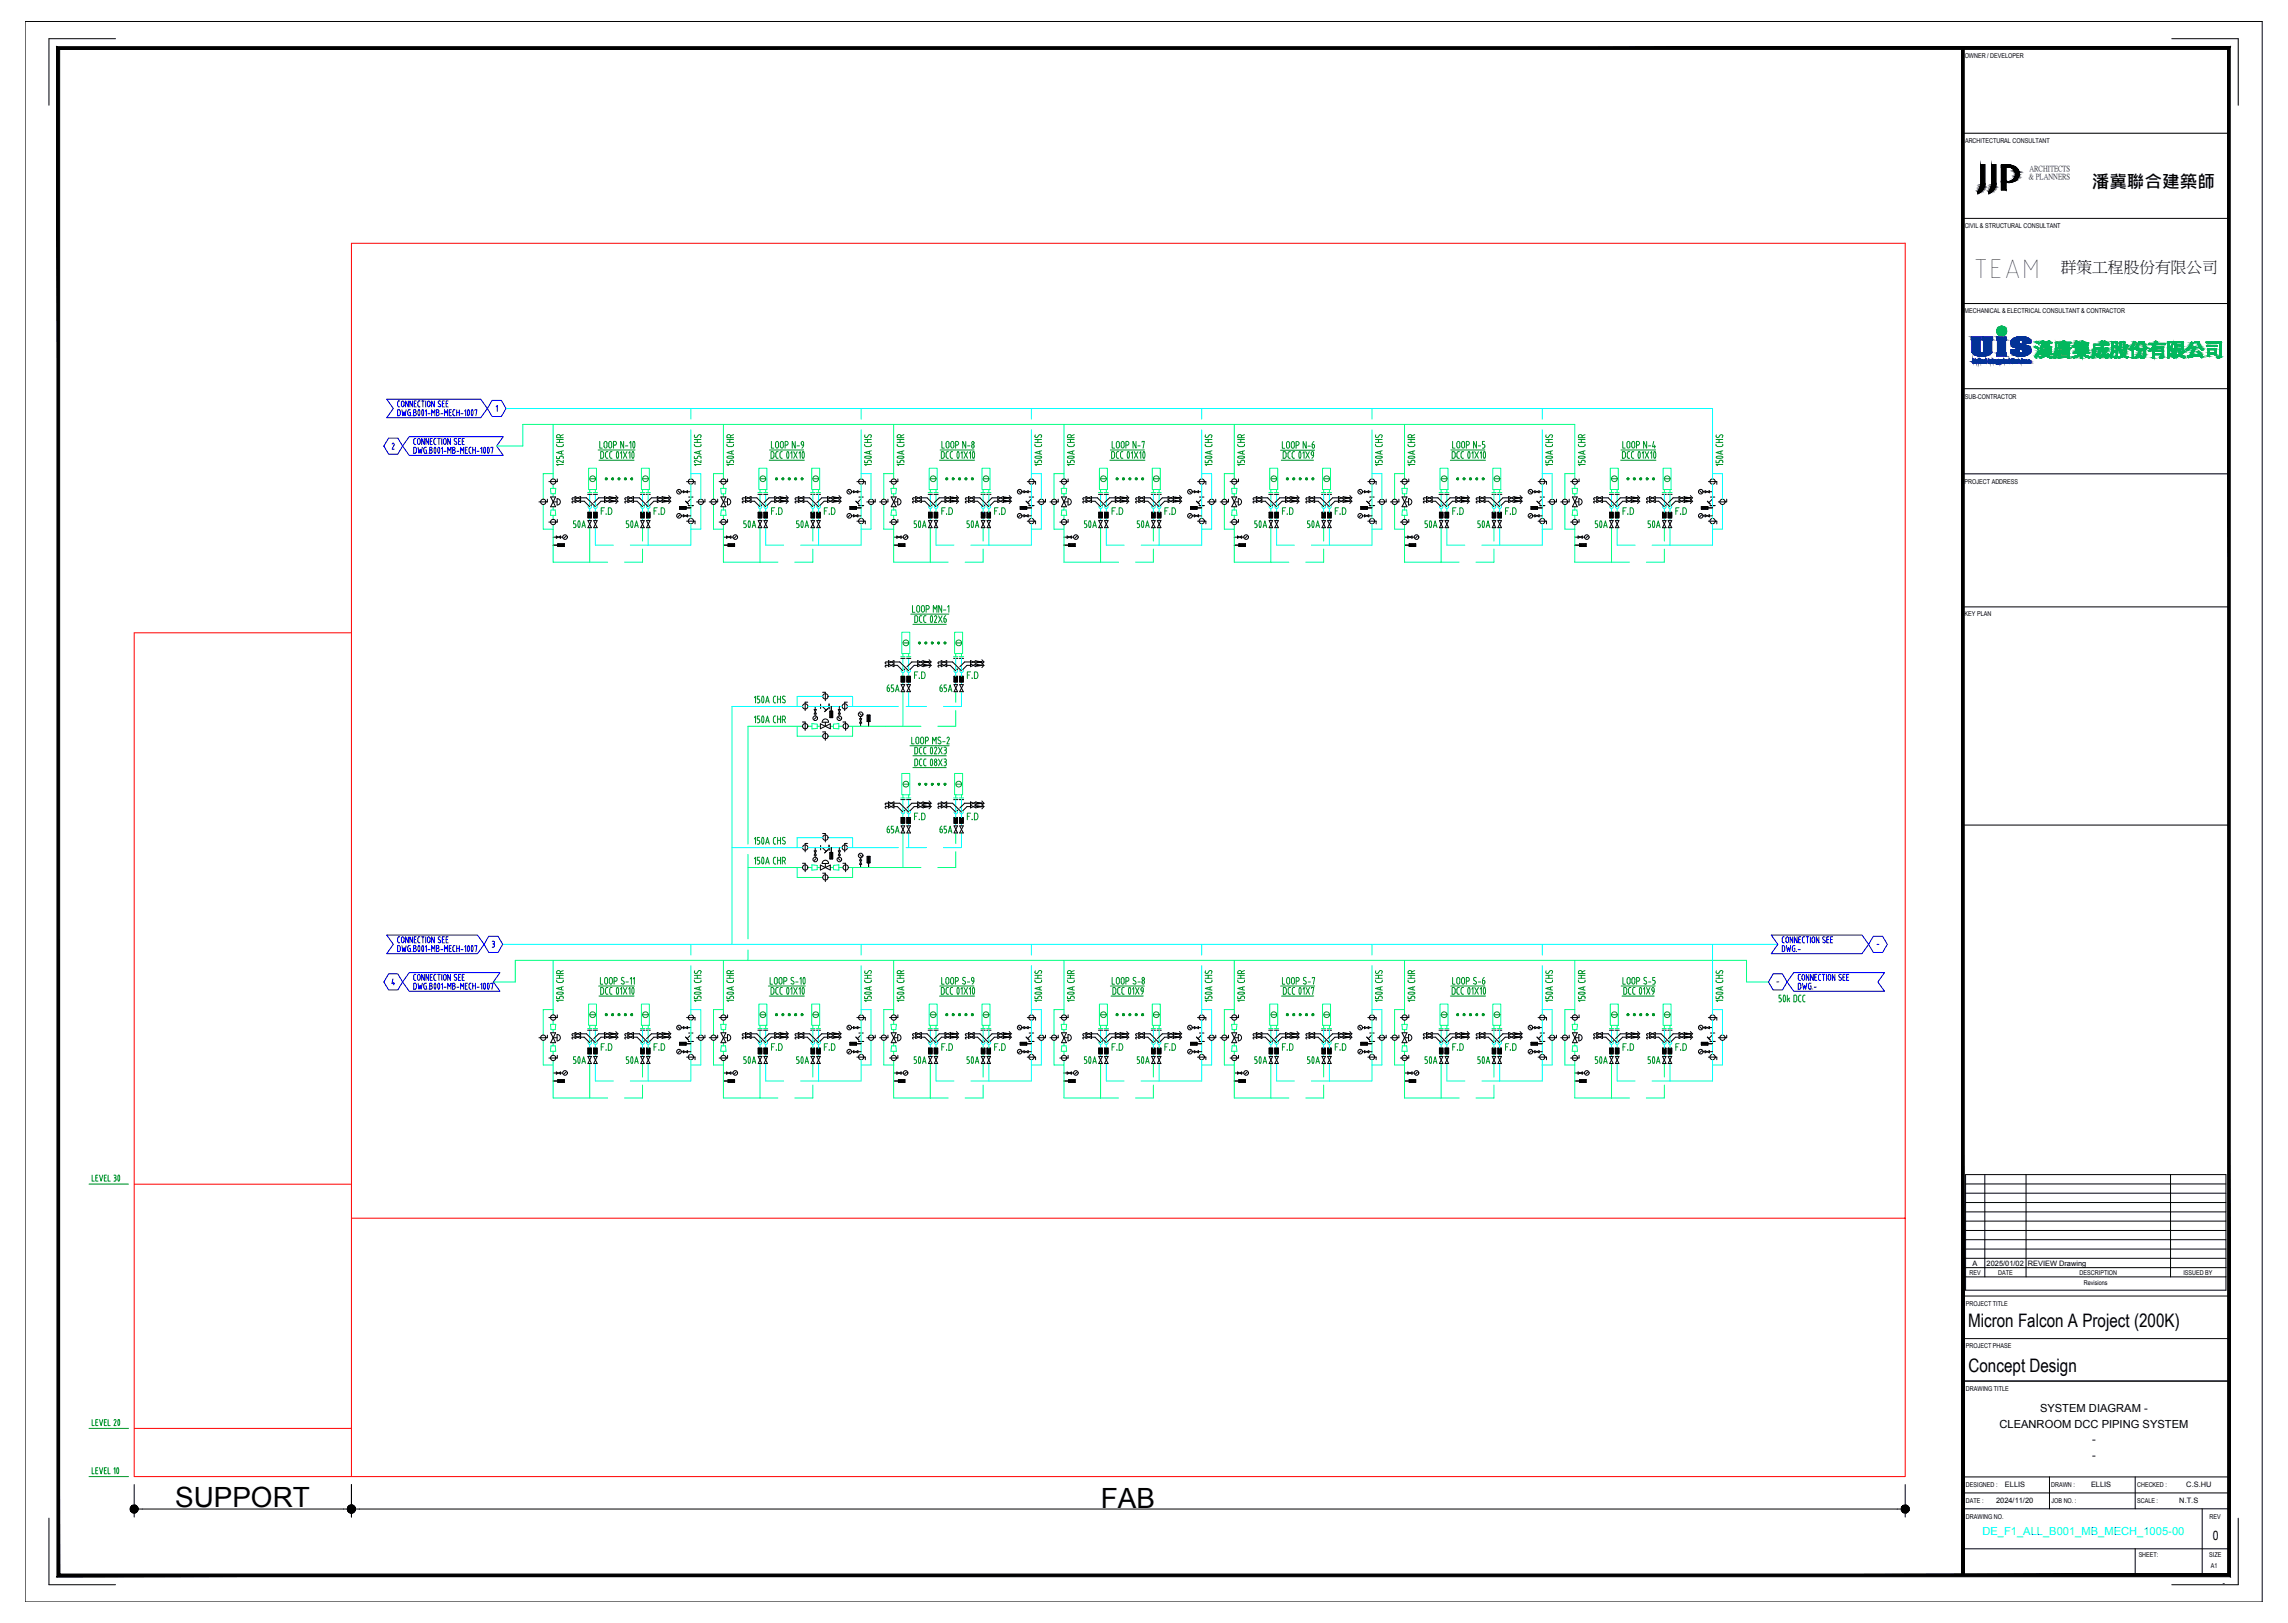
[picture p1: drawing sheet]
<svg xmlns="http://www.w3.org/2000/svg" width="860mm" height="610mm" viewBox="0 0 860 610" stroke-linecap="round" stroke-linejoin="round" font-family="sans-serif">
<defs><g id="words">
<text font-size="10.7" x="741.6" y="104.5">TEAM</text>
<g font-size="10.5">
<text x="65.8" y="566.4">SUPPORT</text>
<text x="413.8" y="566.6">FAB</text>
</g>
<g font-size="7.5" fill="#009525">
<text x="212.7" y="401.5">50A</text>
<text x="232.5" y="401.5">50A</text>
<text x="276.6" y="401.5">50A</text>
<text x="296.3" y="401.5">50A</text>
<text x="340.8" y="401.5">50A</text>
<text x="360.5" y="401.5">50A</text>
<text x="404.6" y="401.5">50A</text>
<text x="424.4" y="401.5">50A</text>
<text x="468.5" y="401.5">50A</text>
<text x="488.6" y="401.5">50A</text>
<text x="532.7" y="401.5">50A</text>
<text x="552.4" y="401.5">50A</text>
<text x="596.5" y="401.5">50A</text>
<text x="616.7" y="401.5">50A</text>
</g>
<g font-size="7.1" fill="#009525">
<text x="212.7" y="200">50A</text>
<text x="232.5" y="200">50A</text>
<text x="276.6" y="200">50A</text>
<text x="296.3" y="200">50A</text>
<text x="340.8" y="200">50A</text>
<text x="360.5" y="200">50A</text>
<text x="404.6" y="200">50A</text>
<text x="424.4" y="200">50A</text>
<text x="468.5" y="200">50A</text>
<text x="488.6" y="200">50A</text>
<text x="532.7" y="200">50A</text>
<text x="552.4" y="200">50A</text>
<text x="596.5" y="200">50A</text>
<text x="616.7" y="200">50A</text>
</g>
<g font-size="7">
<text x="739.8" y="498.6">Micron Falcon A Project (200K)</text>
<text x="740" y="515.6">Concept Design</text>
</g>
<text font-size="6.6" x="786.3" y="70.6">潘冀聯合建築師</text>
<text font-size="5.9" x="774.7" y="102.4">群策工程股份有限公司</text>
<g font-size="5.7" fill="#009525">
<text x="224.7" y="194.4">F.D</text>
<text x="244.5" y="194.4">F.D</text>
<text x="372.5" y="194.4">F.D</text>
<text x="416.6" y="194.4">F.D</text>
<text x="500.6" y="194.4">F.D</text>
<text x="544.7" y="194.4">F.D</text>
<text x="362.3" y="256.1">F.D</text>
<text x="332" y="261.1">65A</text>
<text x="351.7" y="261.1">65A</text>
<text x="362.3" y="309.4">F.D</text>
<text x="332" y="314.3">65A</text>
<text x="351.7" y="314.3">65A</text>
<text x="224.7" y="395.8">F.D</text>
<text x="244.5" y="395.8">F.D</text>
<text x="372.5" y="395.8">F.D</text>
<text x="416.6" y="395.8">F.D</text>
<text x="500.6" y="395.8">F.D</text>
<text x="544.7" y="395.8">F.D</text>
</g>
<text font-size="4.9" x="831.8" y="578.8">0</text>
<g font-size="4.2">
<text x="766.9" y="530.5">SYSTEM DIAGRAM -</text>
<text x="751.6" y="536.5">CLEANROOM DCC PIPING SYSTEM</text>
<text x="786.4" y="542.5">-</text>
<text x="786.4" y="548.5">-</text>
</g>
<text font-size="4.2" fill="#007fff" x="745.2" y="576.8">DE_F1_ALL_B001_MB_MECH_1005-00</text>
<text font-size="3.5" x="835.6" y="596">-</text>
<g font-size="2.9">
<text x="762.9" y="64.4">ARCHITECTS</text>
<text x="762.7" y="67.3">&amp; PLANNERS</text>
</g>
<g font-size="2.8">
<text x="741.4" y="475.8">A</text>
<text x="746.8" y="475.8">2025/01/02</text>
<text x="762.2" y="475.6">REVIEW Drawing</text>
<text x="753.7" y="558.9">ELLIS</text>
<text x="786" y="558.9">ELLIS</text>
<text x="821.8" y="558.9">C.S.HU</text>
<text x="750.3" y="564.7">2024/11/20</text>
<text x="819.2" y="564.8">N.T.S</text>
</g>
<g font-size="2.6" fill="#00f">
<text x="704.5" y="356.3">-</text>
<text x="666.7" y="370.4">-</text>
</g>
<g font-size="2.5">
<text x="738.5" y="21.9">OWNER / DEVELOPER</text>
<text x="738.7" y="53.6">ARCHITECTURAL CONSULTANT</text>
<text x="738.5" y="85.6">CIVIL &amp; STRUCTURAL CONSULTANT</text>
<text x="738.5" y="117.8">MECHANICAL &amp; ELECTRICAL CONSULTANT &amp; CONTRACTOR</text>
<text x="738.6" y="149.9">SUB-CONTRACTOR</text>
<text x="738.5" y="182">PROJECT ADDRESS</text>
<text x="738.5" y="231.6">KEY PLAN</text>
<text x="740.3" y="479.1">REV</text>
<text x="751.1" y="479.1">DATE</text>
<text x="781.8" y="479.1">DESCRIPTION</text>
<text x="820.7" y="479.1">ISSUED BY</text>
<text x="783.3" y="483">Revisions</text>
<text x="739" y="490.7">PROJECT TITLE</text>
<text x="739" y="506.7">PROJECT PHASE</text>
<text x="739" y="522.6">DRAWING TITLE</text>
<text x="739" y="559">DESIGNED :</text>
<text x="771" y="559">DRAWN :</text>
<text x="803.3" y="559">CHECKED :</text>
<text x="739" y="564.9">DATE :</text>
<text x="771.2" y="564.9">JOB NO. :</text>
<text x="803.3" y="564.9">SCALE :</text>
<text x="739" y="570.7">DRAWING NO.</text>
<text x="830.6" y="570.7">REV</text>
<text x="803.9" y="585.2">SHEET:</text>
<text x="830.5" y="585.2">SIZE</text>
<text x="831.1" y="589.1">A1</text>
</g>
</g></defs>
<path d="M132.1 237.9h-81.7v317h81.7M50.4 445h81.7M132.1 457.8h584.1v97.1h-584.1zM132.1 457.8v-366.4h584.1v366.4M50.4 536.8h81.7" fill="none" stroke="#f00" stroke-width=".38"/>
<g fill="none" stroke="#009525" stroke-width=".38">
<path d="M209.2 171.5v.8h1.1v-.4M209.2 166.3h2.5M209.2 165.2h2.5M209.2 166.9v.4M209.3 167.3l.6 .5 1.6-.1 .3-.4M210.3 165.2v1.1M210.4 171.8l.3-.3 .5-.1 .6 .4M210.6 164.5v-.6a.71 .71 0 0 0-.7-.6 .71 .71 0 0 0-.7 .6v.6h2.5M211.1 169.6v.9M211.7 174.6h-2.5l.6 .4M211.7 173v.9l-1.6-.9a.47 .47 0 0 0-.7 .1 .47 .47 0 0 0 .3 .7M211.7 169.4l-2.5 .7 2.5 .7"/>
<path d="M211.7 166.9v.4M211.7 171.9v.4M211.7 163.4l-1.1 .4M221.9 179.9h1.7M224.8 169.1h13.9M225.2 173h13.2M225.5 165.9v2.5h.9M226.9 171.5l-.3 .7h-.8v-2.5l1 .2 .1 1.6M227.1 167.7v-1.1a.58 .58 0 0 1 .5-.7 .58 .58 0 0 1 .6 .7v1.1M227.1 167.7a.58 .58 0 0 0 .5 .7 .58 .58 0 0 0 .6-.7M228.1 172.2h.4M228.1 169.7h.4"/>
<path d="M228.1 169.7l-.5 .7 .1 1.5 .4 .3M228.8 167.7v-1.1a.58 .58 0 0 1 .6-.7 .58 .58 0 0 1 .6 .7l-.1 1.1M228.8 167.7a.58 .58 0 0 0 .6 .7 .58 .58 0 0 0 .6-.7M229.7 172.2h.4M230.1 169.7a.67 .67 0 0 0-.9 .7l.1 1.5 .4 .3M230.6 167.3h.6a.71 .71 0 0 0 .6-.7 .71 .71 0 0 0-.6-.7h-.6v2.5M231.9 169.8h.4M231.9 169.9a1.6 1.6 0 0 0 .3 2.3l.4-1-.3-1.3M233.2 170.3l.5-.6v2.5M234.3 169.7l1.4 2.5M234.4 165.9v2.5l-1.1-2.5v2.5M235.1 167.6h.9"/>
<path d="M235.7 169.7l-1.4 2.5M236.3 170.3l.5-.6v2.5M236.7 166.5l.4-.6v2.5M237.7 169.8h.4M237.7 169.9a1.6 1.6 0 0 0 .3 2.3l.4-1-.3-1.3M238 168.3h.5M238 168.3a1.6 1.6 0 0 1 .4-2.4l.3 1-.2 1.4M241.7 179.9h1.8M261 171.5v.8h1.1v-.4M261 166.9v.4M261 166.3h2.5M261 165.2h2.5"/>
<path d="M261.1 167.3l.5 .5 1.6-.1 .4-.4M261.2 163.4a.61 .61 0 0 0 0 .9 .61 .61 0 0 0 .9-.1M261.9 173a.48 .48 0 0 0-.8 .1 .48 .48 0 0 0 .3 .7M262.1 164.2l.4-.6a.62 .62 0 0 1 .9-.1 .62 .62 0 0 1-.1 1M262.1 165.2v1.1M262.7 171.4l.8 .2v.7M262.7 171.4l-.5 .4M262.8 169.6v.9M263.5 174.6h-2.5l.6 .4M263.5 173v.9l-1.6-.9M263.5 169.4l-2.5 .7 2.5 .7M263.5 166.9v.4"/>
<path d="M273.2 173.1v.8h1.1v-.5M273.2 166.3h2.5M273.2 165.2h2.5M273.2 166.9v.4M273.3 167.3l.6 .5M273.4 171.6v.5M273.4 171.6a1.6 1.6 0 0 1 2.3 .4l-.9 .3-1.4-.2M273.9 167.8h1.2M274.3 165.2v1.1M274.6 164.5v-.6a.71 .71 0 0 0-.7-.6 .71 .71 0 0 0-.7 .6v.6h2.5M274.9 173h.3M275 173l-.6 .4"/>
<path d="M275.1 169.6v.9M275.2 173l.6 .4M275.7 167.3l-.6 .5M275.7 174.6h-2.5l.6 .4M275.7 169.4l-2.5 .7 2.5 .7M275.7 166.9v.4M275.7 173.4v.5M275.7 163.4l-1.1 .4M285.9 179.9h1.7M289.2 173h13.2M289.3 169.1h12.8M290 165.9v2.5h.9"/>
<path d="M290.9 171.5l-.3 .7h-.8v-2.5l1 .2 .1 1.6M291.5 167.7a.58 .58 0 0 0 .6 .7 .58 .58 0 0 0 .6-.7M291.5 167.7v-1.1a.58 .58 0 0 1 .6-.7 .58 .58 0 0 1 .6 .7l-.1 1.1M291.6 170.4v1.2M291.7 171.6l.4 .6M292.1 172.2h.4M292.5 169.7l-.6 .1-.2 .6M293.3 166.6v1.1M293.4 166.6a.58 .58 0 0 1 .5-.7 .58 .58 0 0 1 .6 .7M293.4 167.7a.58 .58 0 0 0 .5 .7 .58 .58 0 0 0 .6-.7M293.7 172.2h.4M294.1 169.7a.67 .67 0 0 0-.9 .7l.1 1.5 .4 .3"/>
<path d="M294.5 166.6v1.1M295.1 167.3h.6M295.7 165.9h-.6v2.5M295.7 165.9a.71 .71 0 0 1 .6 .7 .71 .71 0 0 1-.6 .7M295.9 169.8h.4M295.9 169.9a1.6 1.6 0 0 0 .4 2.3l.3-1-.3-1.3M297.2 170.3l.5-.6v2.5M298.4 169.7l1.3 2.5M298.9 165.9v2.5l-1.1-2.5v2.5M299.6 167.6h.9M299.7 169.7l-1.3 2.5M300.3 170.3l.5-.6v2.5"/>
<path d="M301.2 166.5l.4-.6 .5 .6M301.2 166.5v.5l.4 .3M301.7 169.8h.4M301.7 169.9a1.6 1.6 0 0 0 .4 2.3l.3-1-.3-1.3M302.1 167.2l-.2 .7-.5 .5M302.1 166.5v.8h-.5M305.7 179.9h1.8M325 166.3h2.5M325 165.2h2.5M325 166.9v.4M325.1 171.7a1.87 1.87 0 0 1 2.4 .3 1.89 1.89 0 0 1-2.4-.3zM325.1 167.3l.6 .5"/>
<path d="M325.2 163.4a.61 .61 0 0 0 0 .9 .61 .61 0 0 0 .9-.1M325.7 167.8h1.2M326.1 164.2l.4-.6a.62 .62 0 0 1 .9-.1 .62 .62 0 0 1-.1 1M326.1 165.2v1.1M326.7 173h.3M326.7 173l-.5 .2-.1 .7h-1.1v-.8M326.8 169.6v.9M327 173l.6 .4M327.5 167.3l-.6 .5M327.5 174.6h-2.5l.6 .4M327.5 169.4l-2.5 .7 2.5 .7M327.5 166.9v.4"/>
<path d="M327.5 173.4v.5M337.3 173.1v.8h1.1v-.5M337.3 166.3h2.5M337.3 165.2h2.5M337.3 166.9v.4M337.3 167.3l.6 .5M337.4 171.6v.5M337.4 171.6a1.6 1.6 0 0 1 2.4 .4l-1 .3-1.4-.2M338.4 165.2v1.1M338.7 164.5v-.6a.74 .74 0 0 0-.7-.6 .74 .74 0 0 0-.7 .6v.6h2.5M338.9 173h.3M339 173l-.6 .4"/>
<path d="M339.1 169.6v.9M339.2 173l.5 .2 .1 .7M339.8 167.3l-.3 .4-1.6 .1M339.8 174.6h-2.5l.5 .4M339.8 169.4l-2.5 .7 2.5 .7M339.8 166.9v.4M339.8 163.4l-1.1 .4M349.9 179.9h1.7M353.2 173h13.2M353.4 169.1h12.8M354.1 165.9v2.5h.9M355 171.5l-.4 .7h-.7v-2.5l.9 .2 .2 1.6"/>
<path d="M355.6 167.7a.58 .58 0 0 0 .6 .7 .58 .58 0 0 0 .6-.7M355.6 167.7v-1.1a.58 .58 0 0 1 .6-.7 .58 .58 0 0 1 .6 .7l-.1 1.1M355.6 170.4v1.2M355.7 171.6l.5 .6M356.1 172.2h.4M356.5 169.7l-.6 .1-.2 .6M357.4 166.6v1.1M357.4 166.6a.58 .58 0 0 1 .6-.7 .58 .58 0 0 1 .6 .7M357.4 167.7a.58 .58 0 0 0 .6 .7 .58 .58 0 0 0 .6-.7M357.7 172.2h.4M357.7 169.7h.4M357.7 169.7l-.5 .7 .1 1.5 .4 .3"/>
<path d="M358.5 166.6v1.1M359.2 167.3h.6M359.8 165.9h-.6v2.5M359.8 165.9a.71 .71 0 0 1 .6 .7 .71 .71 0 0 1-.6 .7M359.9 169.8h.5M359.9 169.9a1.6 1.6 0 0 0 .4 2.3l.3-1-.2-1.3M361.2 170.3l.5-.6v2.5M362.4 169.7l1.3 2.5M363 165.9v2.5l-1.1-2.5v2.5M363.7 167.6h.9M363.7 169.7l-1.3 2.5M364.3 170.3l.5-.6v2.5"/>
<path d="M365.5 167.1a.64 .64 0 0 1 .7 .6 .64 .64 0 0 1-.7 .7l-.2-.8zM365.7 169.8h.5M365.7 169.9a1.6 1.6 0 0 0 .4 2.3l.3-1-.2-1.3M369.7 179.9h1.8M389 173.1v.8h1.1v-.5M389 166.3h2.5M389 165.2h2.5M389 166.9v.4M389.1 167.3l.6 .5M389.2 163.4a.61 .61 0 0 0 0 .9 .61 .61 0 0 0 .9-.1M389.2 171.6v.5M389.2 171.6a1.6 1.6 0 0 1 2.3 .4l-1 .3-1.3-.2"/>
<path d="M390.1 164.2l.4-.6a.62 .62 0 0 1 1-.1 .62 .62 0 0 1-.2 1M390.1 165.2v1.1M390.7 173h.3M390.7 173l-.5 .4M390.8 169.6v.9M391 173l.6 .4M391.5 174.6h-2.5l.6 .4M391.5 169.4l-2.5 .7 2.5 .7M391.5 166.9v.4M391.5 173.4v.5M391.6 167.3l-.3 .4-1.6 .1M401.3 166.3h2.5"/>
<path d="M401.3 165.2h2.5M401.3 166.9v.4M401.3 167.3l.6 .5 1.6-.1 .3-.4M401.4 171.6v.5M401.4 171.6a1.6 1.6 0 0 1 2.4 .4l-1 .3-1.4-.2M402.4 165.2v1.1M402.7 164.5v-.6a.74 .74 0 0 0-.7-.6 .74 .74 0 0 0-.7 .6v.6h2.5M403 173h.2M403 173l-.5 .2-.1 .7h-1.1v-.8M403.1 169.6v.9M403.2 173l.5 .2 .1 .7M403.8 174.6h-2.5l.5 .4"/>
<path d="M403.8 169.4l-2.5 .7 2.5 .7M403.8 166.9v.4M403.8 163.4l-1.1 .4M413.9 179.9h1.8M417.2 173h13.2M417.4 169.1h12.8M418.1 165.9v2.5h.9M419 170.5v1M419 170.5l-.4-.7-.7-.1v2.5h.7l.4-.7M419.6 167.7v-1.1a.58 .58 0 0 1 .6-.7 .58 .58 0 0 1 .6 .7v1.1M419.6 170.4v1.2M419.6 167.7a.58 .58 0 0 0 .6 .7 .58 .58 0 0 0 .6-.7"/>
<path d="M419.7 171.6l.5 .6M420.1 172.2h.4M420.5 169.7l-.6 .1-.2 .6M421.5 167.7a.58 .58 0 0 0 .5 .7 .58 .58 0 0 0 .6-.7M421.7 172.2h.4M421.7 169.7h.4M421.7 169.7l-.5 .7 .1 1.5 .4 .3M422.6 166.6v1.1M422.6 166.6a.58 .58 0 0 0-.6-.7 .58 .58 0 0 0-.5 .7v1.1M423.2 167.3h.6M423.8 165.9h-.6v2.5M423.8 165.9a.71 .71 0 0 1 .6 .7 .71 .71 0 0 1-.6 .7"/>
<path d="M423.9 169.8h.5M423.9 169.9a1.6 1.6 0 0 0 .4 2.3l.3-1-.2-1.3M425.2 170.3l.5-.6v2.5M426.4 169.7l1.3 2.5M427 165.9v2.5l-1.1-2.5v2.5M427.7 167.6h.9M427.7 169.7l-1.3 2.5M428.4 170.3l.4-.6v2.5M429.3 166.2v-.3h.9l-.5 2.5M429.8 169.8h.4M429.8 169.9a1.6 1.6 0 0 0 .3 2.3l.3-1-.2-1.3M433.7 179.9h1.8"/>
<path d="M453 166.3h2.6M453 165.2h2.6M453 166.9v.4M453.1 167.3l.6 .5 1.6-.1 .3-.4M453.2 163.4a.61 .61 0 0 0 0 .9 .61 .61 0 0 0 .9-.1M453.2 171.6v.5M453.2 171.6a1.6 1.6 0 0 1 2.3 .4l-.9 .3-1.4-.2M454.1 164.2l.4-.6a.62 .62 0 0 1 1-.1 .62 .62 0 0 1-.2 1M454.2 165.2v1.1M454.7 173h.3M454.8 173l-.5 .2-.1 .7h-1.2v-.8M454.9 169.6v.9"/>
<path d="M455 173l.5 .2 .1 .7M455.6 174.6h-2.6l.6 .4M455.6 169.4l-2.6 .7 2.6 .7M455.6 166.9v.4M465.3 166.3h2.5M465.3 165.2h2.5M465.3 166.9v.4M465.3 167.3l.6 .5 1.6-.1 .3-.4M465.4 171.6v.5M465.4 171.6a1.69 1.69 0 0 1 2.4 .4l-1 .3-1.4-.2M466.4 165.2v1.1M466.7 164.5v-.6a.74 .74 0 0 0-.7-.6 .74 .74 0 0 0-.7 .6v.6h2.5"/>
<path d="M467 173h.3M467 173l-.5 .2-.1 .7h-1.1v-.8M467.1 169.6v.9M467.3 173l.5 .2v.7M467.8 174.6h-2.5l.5 .4M467.8 169.4l-2.5 .7 2.5 .7M467.8 166.9v.4M467.8 163.4l-1.1 .4M477.9 179.9h1.8M481.4 169.2h12.7M481.7 173h12.1M482 166v2.5h.9"/>
<path d="M483.5 171.5l-.4 .7h-.8v-2.5l1 .2 .2 1.6M483.6 167.8a.58 .58 0 0 0 .6 .7 .58 .58 0 0 0 .5-.7M483.6 167.8v-1.2a.58 .58 0 0 1 .6-.7 .58 .58 0 0 1 .5 .7v1.2M484.7 172.2h.3M485 169.7a.67 .67 0 0 0-.8 .7l.1 1.5 .4 .3M485.4 167.8a.58 .58 0 0 0 .6 .7 .58 .58 0 0 0 .6-.7M486.2 172.2h.4M486.5 166.7v1.1M486.6 166.6a.58 .58 0 0 0-.6-.7 .58 .58 0 0 0-.6 .7v1.2M486.6 169.7a.67 .67 0 0 0-.9 .7l.1 1.5 .4 .3M487.2 167.4l.6-.1a.69 .69 0 0 0 .5-.7 .69 .69 0 0 0-.5-.6h-.6v2.5M488.4 169.8h.4"/>
<path d="M488.4 169.9a1.67 1.67 0 0 0 .3 2.3l.4-1-.3-1.3M489.7 170.3l.5-.6v2.5M490.8 169.7l1.4 2.5M491 166v2.5l-1.1-2.5v2.5M491.6 167.7h1M492.2 169.7l-1.4 2.5M493.3 167.1h.4a.68 .68 0 0 1 .4 .7 .68 .68 0 0 1-.6 .6zM493.8 170.3v.8M493.8 171l-.2 .8-.5 .4M493.8 170.3l-.2-.5a.69 .69 0 0 0-.7 .8 .69 .69 0 0 0 .9 .5M493.9 165.9l-.6 1.2M497.8 179.9h1.8"/>
<path d="M517 166.3h2.6M517 165.2h2.6M517 166.9v.4M517.1 167.3l.6 .5 1.6-.1 .3-.4M517.2 163.4a.61 .61 0 0 0 0 .9 .61 .61 0 0 0 .9-.1M517.2 171.6v.5M517.2 172.1l1.4 .2 .8-.2M517.2 171.6l1.4-.2 .8 .2M518.2 165.2v1.1M518.5 163.6a.62 .62 0 0 1 1-.1 .62 .62 0 0 1-.2 1M518.5 163.6l-.4 .6M518.7 173h.3"/>
<path d="M518.8 173l-.5 .2-.1 .7h-1.2v-.8M518.9 169.6v.9M519 173l.5 .2 .1 .7M519.5 171.6v.5M519.6 174.6h-2.6l.6 .4M519.6 169.4l-2.6 .7 2.6 .7M519.6 166.9v.4M529.3 166.3h2.5M529.3 165.2h2.5M529.3 166.9v.4M529.3 167.3l.3 .4 1.6 .1M529.4 171.7a1.89 1.89 0 0 1 2.4 .3 1.87 1.87 0 0 1-2.4-.3z"/>
<path d="M530.4 165.2v1.1M530.7 164.5v-.6a.74 .74 0 0 0-.7-.6 .74 .74 0 0 0-.7 .6v.6h2.5M531 173h.3M531 173l-.5 .2-.1 .7h-1.1v-.8M531.1 169.6v.9M531.3 173l.6 .4M531.8 167.3l-.6 .5M531.8 174.6h-2.5l.6 .4M531.8 169.4l-2.5 .7 2.5 .7M531.8 166.9v.4M531.8 173.4v.5M531.8 163.4l-1.1 .4"/>
<path d="M541.9 179.9h1.8M545.2 173h13.2M545.4 169.1h12.8M546 165.9v2.5h.9M547 171.5l-.4 .7h-.7v-2.5l.9 .2 .2 1.6M547.6 166.6v1.1M547.7 166.6a.58 .58 0 0 1 .5-.7 .58 .58 0 0 1 .6 .7M547.7 167.7a.58 .58 0 0 0 .5 .7 .58 .58 0 0 0 .6-.7M548.2 172.2h.4M548.6 169.7l-.7 .1-.2 .6 .1 1.5 .4 .3M548.8 166.6v1.1M549.2 170.4v1.2"/>
<path d="M549.3 171.6l.4 .6M549.4 167.7a.58 .58 0 0 0 .6 .7 .58 .58 0 0 0 .6-.7M549.7 172.2h.4M550.1 169.7l-.6 .1-.2 .6M550.5 166.6v1.1M550.6 166.6a.58 .58 0 0 0-.6-.7 .58 .58 0 0 0-.6 .7v1.1M551.2 167.3h.6a.71 .71 0 0 0 .6-.7 .71 .71 0 0 0-.6-.7h-.6v2.5M551.9 169.8h.5M551.9 169.9a1.6 1.6 0 0 0 .4 2.3l.3-1-.2-1.3M553.3 170.3l.4-.6v2.5M554.4 169.7l1.3 2.5M555 165.9v2.5l-1.1-2.5v2.5"/>
<path d="M555.7 167.6h.9M555.7 169.7l-1.3 2.5M556.4 170.3l.4-.6v2.5M557.3 168.4h.4M557.7 167l.4 .3 .1 .6-.5 .5M557.8 169.8h.4M557.8 169.9a1.6 1.6 0 0 0 .3 2.3l.3-1-.2-1.3M558 165.9h-.7v1.1h.4M561.8 179.9h1.8M581.1 166.3h2.5M581.1 165.2h2.5M581.1 166.9v.4"/>
<path d="M581.1 167.3l.6 .5 1.6-.1 .3-.4M581.1 171.7a1.89 1.89 0 0 1 2.5 .3 1.87 1.87 0 0 1-2.5-.3zM581.2 163.4a.63 .63 0 0 0 .1 .9 .63 .63 0 0 0 .9-.1M582.1 164.2l.5-.6a.61 .61 0 0 1 .9-.1 .61 .61 0 0 1-.2 1M582.2 165.2v1.1M582.7 173h.3M582.8 173l-.5 .2-.1 .7h-1.1v-.8M582.9 169.6v.9M583.1 173l.5 .2v.7M583.6 174.6h-2.5l.5 .4M583.6 169.4l-2.5 .7 2.5 .7M583.6 166.9v.4"/>
<path d="M593.3 166.3h2.5M593.3 165.2h2.5M593.3 166.9v.4M593.3 167.3l.3 .4 1.6 .1M593.4 171.7a1.89 1.89 0 0 1 2.4 .3 1.87 1.87 0 0 1-2.4-.3zM594.4 165.2v1.1M594.7 164.5v-.6a.71 .71 0 0 0-.7-.6 .71 .71 0 0 0-.7 .6v.6h2.5M595 173h.3M595 173l-.5 .2-.1 .7h-1.1v-.8M595.2 169.6v.9M595.3 173l.6 .4M595.8 174.6h-2.5l.6 .4"/>
<path d="M595.8 169.4l-2.5 .7 2.5 .7M595.8 166.9v.4M595.8 173.4v.5M595.8 163.4l-1.1 .4M595.8 167.3l-.6 .5M605.9 179.9h1.8M609.2 173h13.3M609.3 169.1h13M610 165.9v2.5h.9M611 171.5l-.3 .7h-.8v-2.5l.9 .2 .2 1.6M611.6 167.7a.58 .58 0 0 0 .5 .7 .58 .58 0 0 0 .6-.7M612.2 172.2h.4"/>
<path d="M612.6 169.7l-.7 .1-.2 .6 .1 1.5 .4 .3M612.7 166.6v1.1M612.7 166.6a.58 .58 0 0 0-.6-.7 .58 .58 0 0 0-.5 .7v1.1M613.4 167.7v-1.1a.58 .58 0 0 1 .6-.7 .58 .58 0 0 1 .5 .7v1.1M613.4 167.7a.58 .58 0 0 0 .6 .7 .58 .58 0 0 0 .5-.7M613.8 172.2h.4M614.2 169.7a.67 .67 0 0 0-.9 .7l.1 1.5 .4 .3M615.2 167.3h.5a.71 .71 0 0 0 .6-.7 .71 .71 0 0 0-.6-.7h-.5v2.5M615.9 169.8h.5M615.9 169.9a1.6 1.6 0 0 0 .4 2.3l.3-1-.2-1.3M617.3 170.3l.4-.6v2.5M618.4 169.7l1.3 2.5"/>
<path d="M619 165.9v2.5l-1.2-2.5v2.5M619.6 167.6h1M619.7 169.7l-1.3 2.5M620.4 170.3l.5-.6v2.5M621.7 165.9l-.5 2h1.1M621.8 169.8h.4M621.8 169.9a1.6 1.6 0 0 0 .3 2.3l.3-1-.2-1.3M622 167.3v1.1M625.8 179.9h1.8M645.1 166.3h2.5M645.1 165.2h2.5M645.1 166.9v.4"/>
<path d="M645.1 167.3l.3 .4 1.6 .1M645.1 164l.4 .4 .7-.2M645.1 171.7a1.89 1.89 0 0 1 2.5 .3 1.87 1.87 0 0 1-2.5-.3zM645.2 163.4l-.1 .6M646.2 165.2v1.1M646.8 173h.3M646.8 173l-.5 .2-.1 .7h-1.1v-.8M646.9 169.6v.9M647.1 173l.5 .4M647.6 163.8l-.3 .7M647.6 174.6h-2.5l.6 .4M647.6 169.4l-2.5 .7 2.5 .7"/>
<path d="M647.6 166.9v.4M647.6 173.4v.5M647.6 167.3l-.6 .5M647.6 163.8l-.7-.4-.7 .8M290 192h.8M291.2 190.8h-1.2v2.5M291.8 193.1l.1 .1M292.7 190.8a1.26 1.26 0 0 1 1.4 1.3 1.26 1.26 0 0 1-1.4 1.2zM309.9 192h.7M311.1 190.8h-1.2v2.5M311.7 193.1l.1 .1M312.5 190.8a1.26 1.26 0 0 1 1.4 1.3 1.26 1.26 0 0 1-1.4 1.2z"/>
<path d="M354 192h.8M355.3 190.8h-1.3v2.5M355.8 193.1l.1 .1M356.7 190.8a1.26 1.26 0 0 1 1.4 1.3 1.26 1.26 0 0 1-1.4 1.2zM437.9 192h.7M439.2 190.8h-1.3v2.5M439.7 193.1l.1 .1M440.5 190.8a1.26 1.26 0 0 1 1.4 1.3 1.26 1.26 0 0 1-1.4 1.2zM482.1 192h.7M483.3 190.8h-1.2v2.5M483.9 193.1l.1 .1M484.7 190.8a1.25 1.25 0 0 1 1.4 1.3 1.25 1.25 0 0 1-1.4 1.2z"/>
<path d="M565.9 192h.8M567.2 190.8h-1.3v2.5M567.8 193.1v.1M568.6 190.8a1.25 1.25 0 0 1 1.4 1.3 1.25 1.25 0 0 1-1.4 1.2zM610.1 192h.8M611.3 190.8h-1.2v2.5M611.9 193.1l.1 .1M612.8 190.8a1.25 1.25 0 0 1 1.3 1.3 1.25 1.25 0 0 1-1.3 1.2zM629.9 192h.8M631.2 190.8h-1.3v2.5M631.8 193.1l.1 .1M632.6 190.8a1.25 1.25 0 0 1 1.4 1.3 1.25 1.25 0 0 1-1.4 1.2z"/>
<path d="M342.3 230.8h14.4M343 227.6v2.5h.9M343.2 234.6h12.5M344.4 231.4h-.5v2.5h.5M344.4 231.4l.4 .2 .2 .6M345 232.2v1.2l-.6 .5M345.7 228.3v1.1M345.7 228.3a.58 .58 0 0 0-.5-.7 .58 .58 0 0 0-.6 .7v1.1a.58 .58 0 0 0 .6 .7 .58 .58 0 0 0 .5-.7M346.1 233.9h.4M346.1 231.4h.4M346.2 231.4l-.6 .6 .1 1.6 .5 .3M346.5 227.8l.4-.2 .4 .2 .2 1.6a.58 .58 0 0 1-.6 .7 .58 .58 0 0 1-.5-.7z"/>
<path d="M347.7 231.4h.4M347.7 231.4l-.5 .6v1.3l.3 .5 .6 .1M348.1 229h.6a.71 .71 0 0 0 .6-.7 .71 .71 0 0 0-.6-.7h-.6v2.5M349.9 233.8h.5M349.9 233.7a1.6 1.6 0 0 1 .4-2.3l.3 1-.2 1.3M350.8 230.1v-2.5l.7 1.4 .7-1.4v2.5M351.3 231.8a.49 .49 0 0 1 .7-.3 .49 .49 0 0 1 .1 .8M352.1 232.3l-.9 1.6h.9M352.8 231.4l1.3 2.5M354 227.6v2.5l-1.1-2.5v2.5M354.1 231.4l-1.3 2.5M354.7 229.3h.8"/>
<path d="M354.8 232.5l.2 1.3h.5l.2-.7M354.8 232.5h.4M355.3 232.5l.5 .6M355.5 231.4l-.7 1.1M356.2 228.1l.5-.5v2.5M339.6 241.6h1.8M343.8 253.7h.7M345 252.5h-1.2v2.5M345.6 254.7l.1 .2M346.4 252.5a1.25 1.25 0 0 1 1.4 1.3 1.25 1.25 0 0 1-1.4 1.2zM359.5 241.6h1.8M283.6 269.6l.4-.5v2.5"/>
<path d="M283.6 262.2l.4-.6v2.5M284.7 271.6h.4M285.2 270.2l.3 .3 .1 .5-.4 .6M285.5 269.1h-.8v1.1h.4M285.5 261.6h-.8v1.1l.7 .1 .2 .8-.2 .5h-.7M286.5 271.5h.5M286.5 261.8h.5M286.5 271.5a1.69 1.69 0 0 1 .4-2.4l.3 1-.2 1.4M286.5 261.8a1.6 1.6 0 0 0 .4 2.3l.3-1-.2-1.3M287.8 271.6l.7-2.5 .7 2.5M287.8 264.1l.7-2.5 .7 2.5M288 270.9h1"/>
<path d="M288 263.5h1M291.2 271.6h.4M291.6 269.1a.67 .67 0 0 0-.9 .6l.1 1.6 .5 .3M291.6 261.6a.67 .67 0 0 0-.9 .7l.1 1.5 .8 .3M292.3 261.6v2.5M292.3 269.1v2.5M292.3 270.2h1.1M292.3 262.7h1.1M293.4 261.6v2.5M293.4 269.1v2.5M294.1 270.5h.6M294.6 261.6l-.5 .7 .9 .8"/>
<path d="M294.6 261.6l.5 .1M294.7 270.5a.71 .71 0 0 0 .6-.7 .71 .71 0 0 0-.6-.7h-.6v2.5M294.8 270.5l.4 1.1M295 263.1a.62 .62 0 0 1 0 .9 .62 .62 0 0 1-.9-.1M342.7 277.1v2.5h.9M344.3 278.9a.58 .58 0 0 0 .6 .7 .58 .58 0 0 0 .5-.7M345.4 277.7v1.2M345.4 277.7a.58 .58 0 0 0-.5-.7 .58 .58 0 0 0-.6 .7v1.2M346.1 278.9a.58 .58 0 0 0 .5 .7 .58 .58 0 0 0 .6-.7M346.1 278.9v-1.2a.58 .58 0 0 1 .5-.7 .58 .58 0 0 1 .6 .7v1.2M347.9 278.5l.6-.1a.69 .69 0 0 0 .5-.7 .69 .69 0 0 0-.6-.6h-.5v2.5M350.5 279.6v-2.5l.7 1.4 .7-1.4v2.5"/>
<path d="M353.6 277.2a.61 .61 0 0 0-.9 0 .61 .61 0 0 0 .1 .9l.6 .4a.6 .6 0 0 1 .1 1 .6 .6 0 0 1-.9-.2M354.4 278.8h.8M356 277.5a.49 .49 0 0 1 .7-.4 .49 .49 0 0 1 .1 .8M356.8 277.9l-.9 1.7h.9M339.6 294.7h1.8M342 280.3h14.8M343.2 284h12.5M343.2 288.5h12.5M344.4 280.8h-.5v2.5h.5M344.4 285.3h-.5v2.5h.5M344.4 280.8l.6 .5v1.3M344.4 285.2l.4 .3 .2 .5"/>
<path d="M345 286v1.3l-.6 .5M345 282.5l-.2 .6-.4 .2M346.1 283.3h.4M346.1 280.8h.4M346.1 287.8h.4M346.1 285.3h.4M346.2 280.8l-.6 .7 .1 1.5 .5 .3M346.2 285.3l-.6 .6 .1 1.6 .5 .3M347.7 283.3h.4M347.7 287.8h.4M348.1 280.8a.67 .67 0 0 0-.9 .7l.1 1.5 .4 .3M348.1 285.3a.67 .67 0 0 0-.9 .6l.1 1.6 .4 .3"/>
<path d="M349.9 280.9h.5M349.9 281a1.6 1.6 0 0 0 .4 2.3l.3-1-.2-1.3M350 285.3a1.61 1.61 0 0 1 0 2.4l-.3-1.4zM351.2 287v.2M351.3 286.9l.4-.5 .5 .5M351.3 281.2a.49 .49 0 0 1 .7-.3 .49 .49 0 0 1 .1 .8M352.1 281.7l-.9 1.6h1M352.2 287l-.1 .5-.4 .3-.4-.6M352.8 280.8l1.3 2.5M352.8 285.3l1.3 2.5M354.1 280.8l-1.3 2.5M354.1 285.3l-1.3 2.5"/>
<path d="M354.8 280.8l.9 .3v.5l-.4 .3M354.8 287.8h.5M354.8 285.3h.5M355 281.9h.3M355 286.4h.3M355.3 281.9l.5 .6M355.3 285.2l.5 .6-.5 .6M355.3 286.4l.5 .5M355.7 282.5v.3M355.7 287v.2M355.8 282.8l-.3 .4-.7 .1M355.8 287.2l-.5 .6"/>
<path d="M359.5 294.7h1.8M283.6 315.3l.4-.6v2.5M285.5 314.7h-.8v1.1l.7 .1 .2 .8-.2 .5h-.7M286.5 314.8h.5M286.5 314.9a1.6 1.6 0 0 0 .4 2.3l.3-1-.2-1.3M287.8 317.2l.7-2.5 .7 2.5M288 316.6h1M291.6 314.7a.67 .67 0 0 0-.9 .7l.1 1.5 .8 .3M292.3 314.7v2.5M292.3 315.8h1.1M293.4 314.7v2.5M294.6 314.7l-.5 .7 .9 .8a.61 .61 0 0 1 0 .9 .61 .61 0 0 1-.9-.1"/>
<path d="M294.6 314.7l.5 .1M343.8 306.8h.7M345 305.6h-1.2v2.5M345.6 307.8l.1 .2M346.4 305.6a1.25 1.25 0 0 1 1.4 1.2 1.25 1.25 0 0 1-1.4 1.3zM283.6 322.7l.4-.5v2.5M285.2 323.3l.3 .3v.8l-.8 .3M285.5 322.2h-.8v1.1h.4M286.5 322.3h.5M286.5 322.3a1.6 1.6 0 0 0 .4 2.3l.3-.9-.2-1.4M287.8 324.7l.7-2.5 .7 2.5M288 324h1"/>
<path d="M290.8 324.1l.2 .5 .6 .1M291.6 322.2l-.8 .3-.1 1.6M292.3 322.2v2.5M292.3 323.3h1.1M293.4 322.2v2.5M294.1 323.6h.6M294.7 323.6a.71 .71 0 0 0 .6-.7 .71 .71 0 0 0-.6-.7h-.6v2.5M294.8 323.6l.4 1.1M209.2 374.5v.8h1.1a.76 .76 0 0 1 .6-.9 .76 .76 0 0 1 .9 .4M209.2 368.3l.4 .9 1.5 .1M209.2 367.7h2.5M209.2 366.6h2.5"/>
<path d="M209.4 373l1.3-.2 .9 .2M209.4 373l-.1 .1a1.6 1.6 0 0 0 2.4 0l-.1-.1M210.3 366.6v1.1M210.6 365.9v-.6a.71 .71 0 0 0-.7-.6 .71 .71 0 0 0-.7 .6v.6h2.5M211.1 371v1M211.7 375.9h-2.5l.6 .5M211.7 370.8l-2.5 .7 2.5 .6M211.7 368.3v.7l-.6 .2M211.7 374.8v.5M211.7 364.8l-1.1 .4M225 370.6h13.4M225.2 374.3h13.2"/>
<path d="M225.7 367.4v2.5h.9M226.9 371.9l-.3-.7-.8-.1v2.6l1-.3 .1-1.5M227.3 368.1a.58 .58 0 0 1 .5-.7 .58 .58 0 0 1 .6 .7M227.3 368.1v1.1a.58 .58 0 0 0 .5 .7 .58 .58 0 0 0 .6-.7M228.1 373.7h.4M228.1 371.1h.4M228.1 371.1l-.5 .7 .1 1.5 .4 .3M228.4 368.1v1.1M229.1 368.1a.58 .58 0 0 1 .5-.7 .58 .58 0 0 1 .6 .7M229.1 368.1v1.1a.58 .58 0 0 0 .5 .7 .58 .58 0 0 0 .6-.7v-1.1M230.1 371.1a.67 .67 0 0 0-.9 .7l.1 1.5 .8 .4M230.8 368.8h.6a.71 .71 0 0 0 .6-.8 .71 .71 0 0 0-.6-.6h-.6v2.5"/>
<path d="M231.9 373.5h.4M231.9 373.5a1.6 1.6 0 0 1 .3-2.3l.4 .9-.3 1.4M233.2 371.7l.5-.6v2.6M233.5 369.6l.7 .3M234.3 371.1l1.4 2.6M234.6 367.5a.6 .6 0 0 0-.9 0 .6 .6 0 0 0 .1 .9l.9 .8-.5 .7M235.3 369h.9M235.7 371.1l-1.4 2.6M236.3 371.7l.5-.6v2.6M236.9 367.9l.4-.5v2.5M237.7 373.5h.4M237.7 373.5a1.6 1.6 0 0 1 .3-2.3l.4 .9-.3 1.4"/>
<path d="M238 367.9l.4-.5v2.5M261 374.5v.8h1.1a.76 .76 0 0 1 .5-.9 .76 .76 0 0 1 1 .4l-.1 .5M261 368.3v.5M261 367.7h2.5M261 366.6h2.5M261 365.4l.7 .5 .8-.9a.61 .61 0 0 1 .9-.1 .61 .61 0 0 1-.1 1M261.1 373l1.4-.2 .9 .2M261.2 364.8l-.2 .6M261.2 373l-.1 .1a1.6 1.6 0 0 0 2.4 0l-.1-.1M262.1 366.6v1.1M262.8 371v1M263.5 375.9h-2.5l.6 .5"/>
<path d="M263.5 370.8l-2.5 .7 2.5 .6M263.5 368.3l-.1 .7-.5 .2-1.3 .1-.5-.6M273.2 374.5v.8h1.1v-.5M273.2 368.3l.2 .7 .5 .2M273.2 367.7h2.5M273.2 366.6h2.5M273.4 373v.5M273.4 373l1.4-.2 .9 .2M273.9 369.3h1.2M274.3 366.6v1.1M274.6 365.9v-.6a.71 .71 0 0 0-.7-.6 .71 .71 0 0 0-.7 .6v.6h2.5M275.1 371v1"/>
<path d="M275.2 374.4h-.5l-.3 .4M275.2 374.4l.6 .4M275.6 373l.1 .1a1.6 1.6 0 0 1-2.3 .4M275.7 375.9h-2.5l.6 .5M275.7 370.8l-2.5 .7 2.5 .6M275.7 368.3v.7l-.6 .2M275.7 374.8v.5M275.7 364.8l-1.1 .4M288.8 370.6h13.9M289.2 374.3h13.2M289.5 367.4v2.5h.9M290.9 371.9l-.3-.7-.8-.1v2.6l1-.3 .1-1.5"/>
<path d="M291.1 368.1v1.1a.58 .58 0 0 0 .5 .7 .58 .58 0 0 0 .6-.7v-1.1M291.1 368.1a.58 .58 0 0 1 .5-.7 .58 .58 0 0 1 .6 .7M291.6 371.8v1.2M291.7 373l.2 .5 .6 .2M292.5 371.1l-.6 .1-.2 .5M292.8 368.1v1.1a.58 .58 0 0 0 .6 .7 .58 .58 0 0 0 .6-.7l-.1-1.1M292.8 368.1a.58 .58 0 0 1 .6-.7 .58 .58 0 0 1 .6 .7M294.1 371.1a.67 .67 0 0 0-.9 .7l.1 1.5 .8 .4M294.6 368.8h.6M295.2 367.4h-.6v2.5M295.2 367.4a.71 .71 0 0 1 .6 .7 .71 .71 0 0 1-.6 .7M295.9 373.5h.4"/>
<path d="M295.9 373.5a1.6 1.6 0 0 1 .4-2.3l.3 .9-.3 1.4M297.2 371.7l.5-.6v2.6M298.2 368.8a.62 .62 0 0 1 .1 .9 .62 .62 0 0 1-1-.1M298.4 371.1l1.3 2.6M298.4 367.5a.61 .61 0 0 0-1 0 .61 .61 0 0 0 .2 .9l.6 .4M299.1 369h.9M299.7 371.1l-1.3 2.6M300.3 371.7l.5-.6v2.6M300.7 367.9l.4-.5v2.5M301.7 373.5h.4M301.7 373.5a1.6 1.6 0 0 1 .4-2.3l.3 .9-.3 1.4M302.1 367.4a1.61 1.61 0 0 1 0 2.4l-.3-1.4z"/>
<path d="M325 374.5v.8h1.1a.76 .76 0 0 1 .5-.9 .76 .76 0 0 1 1 .4M325 368.3l.1 .7 .6 .2M325 367.7h2.5M325 366.6h2.5M325 365.4l.7 .5 .8-.9a.61 .61 0 0 1 .9-.1 .61 .61 0 0 1-.1 1M325.2 364.8l-.2 .6M325.2 373l-.1 .1a1.61 1.61 0 0 0 2.4 0l-.1-.1M325.2 373l1.3-.2 .9 .2M325.7 369.3h1.2M326.1 366.6v1.1M326.8 371v1M327.5 375.9h-2.5l.6 .5"/>
<path d="M327.5 370.8l-2.5 .7 2.5 .6M327.5 368.3l-.1 .7-.5 .2M327.5 374.8v.5M337.3 374.5v.8h1.1v-.5M337.3 368.3l.1 .7 .5 .2M337.3 367.7h2.5M337.3 366.6h2.5M337.4 373v.5M337.4 373l1.4-.2 .9 .2M338.4 366.6v1.1M338.7 365.9v-.6a.74 .74 0 0 0-.7-.6 .74 .74 0 0 0-.7 .6v.6h2.5M339.1 371v1"/>
<path d="M339.2 374.4h-.5l-.3 .4M339.2 374.4l.5 .2 .1 .7M339.6 373l.2 .1a1.6 1.6 0 0 1-2.4 .4M339.8 375.9h-2.5l.5 .5M339.8 370.8l-2.5 .7 2.5 .6M339.8 368.3l-.3 .9-1.6 .1M339.8 364.8l-1.1 .4M353.2 374.3h13.2M353.3 370.6h12.8M354 367.4v2.5h.9M355 371.9l-.4-.7-.7-.1v2.6l.9-.3 .2-1.5M355.5 368.1a.58 .58 0 0 1 .6-.7 .58 .58 0 0 1 .6 .7"/>
<path d="M355.5 368.1v1.1a.58 .58 0 0 0 .6 .7 .58 .58 0 0 0 .6-.7v-1.1M355.6 371.8v1.2M355.7 373l.2 .5 .6 .2M356.5 371.1l-.6 .1-.2 .5M357.3 368.1v1.1M357.4 368.1a.58 .58 0 0 1 .5-.7 .58 .58 0 0 1 .6 .7M357.4 369.2a.58 .58 0 0 0 .5 .7 .58 .58 0 0 0 .6-.7M357.7 373.7h.4M357.7 371.1h.4M357.7 371.1l-.5 .7 .1 1.5 .4 .3M358.5 368.1v1.1M359.1 368.8h.6"/>
<path d="M359.7 367.4h-.6v2.5M359.7 367.4a.71 .71 0 0 1 .6 .7 .71 .71 0 0 1-.6 .7M359.9 373.5h.5M359.9 373.5a1.6 1.6 0 0 1 .4-2.3l.3 .9-.2 1.4M361.2 371.7l.5-.6v2.6M362.4 371.1l1.3 2.6M362.7 368.8a.62 .62 0 0 1 .1 .9 .62 .62 0 0 1-1-.1M362.9 367.5a.61 .61 0 0 0-.9 0 .61 .61 0 0 0 .1 .9l.6 .4M363.6 369h.9M363.7 371.1l-1.3 2.6M364.3 371.7l.5-.6v2.6M365.7 373.5h.5"/>
<path d="M365.7 373.5a1.6 1.6 0 0 1 .4-2.3l.3 .9-.2 1.4M366.1 368.8a.76 .76 0 0 1-.9-.6 .76 .76 0 0 1 .4-.9 1.7 1.7 0 0 1-.2 2.5M389 374.5v.8h1.1v-.5M389 368.3l.2 .7 .5 .2M389 367.7h2.5M389 366.6h2.5M389 365.4l.7 .5 .8-.9a.61 .61 0 0 1 .9-.1 .61 .61 0 0 1-.1 1M389.2 364.8l-.2 .6M389.2 373v.5M389.2 373l1.3-.2 .9 .2M390.1 366.6v1.1M390.8 371v1"/>
<path d="M391 374.4h-.5l-.3 .4M391 374.4l.6 .4M391.4 373l.1 .1a1.6 1.6 0 0 1-2.3 .4M391.5 375.9h-2.5l.6 .5M391.5 370.8l-2.5 .7 2.5 .6M391.5 368.3v.5M391.5 374.8v.5M391.6 368.7l-.3 .5-1.6 .1M401.3 374.5v.8h1.1v-.5a.74 .74 0 0 1 .9-.4 .74 .74 0 0 1 .5 .9M401.3 368.3l.1 .7 .5 .3 1.6-.1 .3-.9M401.3 367.7h2.5M401.3 366.6h2.5"/>
<path d="M401.4 373v.5M401.4 373l1.4-.2 .9 .2M402.4 366.6v1.1M402.7 365.9v-.6a.74 .74 0 0 0-.7-.6 .74 .74 0 0 0-.7 .6v.6h2.5M403.1 371v1M403.7 373l.1 .1a1.6 1.6 0 0 1-2.4 .4M403.8 375.9h-2.5l.5 .5M403.8 370.8l-2.5 .7 2.5 .6M403.8 364.8l-1.1 .4M417.4 370.6h12.8M417.6 374.3h12.2M418.1 367.4v2.5h.9"/>
<path d="M419.5 371.9l-.4-.7-.8-.1v2.6l1-.3 .2-1.5M419.6 368.1v1.1a.58 .58 0 0 0 .6 .7 .58 .58 0 0 0 .6-.7v-1.1M419.6 368.1a.58 .58 0 0 1 .6-.7 .58 .58 0 0 1 .6 .7M421 371.1l-.8 .3-.1 1.6 .3 .5 .6 .2M421.5 368.1a.58 .58 0 0 1 .5-.7 .58 .58 0 0 1 .6 .7M421.5 368.1v1.1a.58 .58 0 0 0 .5 .7 .58 .58 0 0 0 .6-.7M422.2 373.7h.4M422.2 371.1h.4M422.2 371.1l-.5 .7 .1 1.5 .4 .3M422.6 368.1v1.1M423.2 368.8h.6M423.8 367.4h-.6v2.5"/>
<path d="M423.8 367.4a.71 .71 0 0 1 .6 .7 .71 .71 0 0 1-.6 .7M424.4 373.5h.4M424.4 373.5a1.6 1.6 0 0 1 .3-2.3l.3 .9-.2 1.4M425.7 371.7l.5-.6v2.6M426.8 368.8a.62 .62 0 0 1 .1 .9 .62 .62 0 0 1-1-.1M426.8 371.1l1.4 2.6M427 367.5a.61 .61 0 0 0-.9 0 .61 .61 0 0 0 .1 .9l.6 .4M427.7 369h.9M428.2 371.1l-1.4 2.6M429.3 372.5h.5l-.1-1.1a.62 .62 0 0 0-.9 .3 .62 .62 0 0 0 .6 .8M429.5 368.5a.62 .62 0 0 1 .7 .7 .62 .62 0 0 1-.7 .6l-.2-.5zM429.8 372.5l-.2 .7-.5 .4"/>
<path d="M453 365.4l.7 .5 .8-.9a.61 .61 0 0 1 .9-.1 .61 .61 0 0 1-.1 1M453 368.3l.2 .7 .5 .3 1.6-.1 .3-.9M453 367.7h2.6M453 366.6h2.6M453.2 364.8l-.2 .6M453.2 373v.5M453.2 373l1.4-.2 .8 .2M454.2 366.6v1.1M454.9 371v1M455 374.4l-.7 .2-.1 .7h-1.2v-.8M455 374.4l.5 .2 .1 .7M455.4 373l.1 .1a1.6 1.6 0 0 1-2.3 .4"/>
<path d="M455.6 375.9h-2.6l.6 .5M455.6 370.8l-2.6 .7 2.6 .6M465.3 374.5v.8h1.1a.76 .76 0 0 1 .5-.9 .76 .76 0 0 1 1 .4l-.1 .5M465.3 368.3l.1 .7 .5 .3 1.6-.1 .3-.9M465.3 367.7h2.5M465.3 366.6h2.5M465.4 373v.5M465.4 373l1.4-.2 .9 .2M466.4 366.6v1.1M466.7 365.9v-.6a.74 .74 0 0 0-.7-.6 .74 .74 0 0 0-.7 .6v.6h2.5M467.1 371v1M467.7 373l.1 .1a1.69 1.69 0 0 1-2.4 .4"/>
<path d="M467.8 375.9h-2.5l.5 .5M467.8 370.8l-2.5 .7 2.5 .6M467.8 364.8l-1.1 .4M481.4 370.6h12.8M481.7 374.3h12.1M482.1 367.4v2.5h.9M483.6 371.9l-.4-.7-.8-.1v2.6l1-.3 .2-1.5M483.6 368.1v1.1M483.7 368.1a.58 .58 0 0 1 .6-.7 .58 .58 0 0 1 .5 .7M484.8 368.1v1.1a.58 .58 0 0 1-.5 .7 .58 .58 0 0 1-.6-.7M485.1 371.1l-.6 .1-.3 .6 .1 1.5 .8 .4M485.5 368.1v1.1a.58 .58 0 0 0 .5 .7 .58 .58 0 0 0 .6-.7v-1.1"/>
<path d="M485.5 368.1a.58 .58 0 0 1 .5-.7 .58 .58 0 0 1 .6 .7M486.3 373.7h.4M486.3 371.1h.4M486.3 371.1l-.4 .3-.1 1.6 .5 .6M487.2 368.8h.6a.71 .71 0 0 0 .6-.8 .71 .71 0 0 0-.6-.6h-.6v2.5M488.5 373.5h.4M488.5 373.5a1.6 1.6 0 0 1 .3-2.3l.3 .9-.2 1.4M489.8 371.7l.4-.6v2.6M490.9 371.1l1.4 2.6M491 367.5a.61 .61 0 0 0-.9 0 .61 .61 0 0 0 .1 .9l.6 .4a.59 .59 0 0 1 .1 .9 .59 .59 0 0 1-.9-.1M491.7 369h.9M492.3 371.1l-1.4 2.6"/>
<path d="M493 371.4v-.3h.8l-.4 2.6M493.3 367.7v-.3h.9l-.5 2.5M517 374.5v.8h1.2v-.5a.74 .74 0 0 1 .9-.4 .74 .74 0 0 1 .5 .9M517 368.3l.2 .7 .5 .3 1.6-.1 .3-.9M517 367.7h2.6M517 366.6h2.6M517.2 364.8l-.2 .6M517.2 373v.5M517.2 373.5l1.4 .2 .8-.2M517.2 373l1.4-.2 .8 .2M518.2 366.6v1.1M518.5 365a.62 .62 0 0 1 1-.1 .62 .62 0 0 1-.2 1"/>
<path d="M518.5 365l-.8 .9-.7-.5M518.9 371v1M519.5 373v.5M519.6 375.9h-2.6l.6 .5M519.6 370.8l-2.6 .7 2.6 .6M529.3 374.5v.8h1.1a.76 .76 0 0 1 .5-.9 .76 .76 0 0 1 1 .4M529.3 368.3l.3 .9 1.6 .1M529.3 367.7h2.5M529.3 366.6h2.5M529.5 373l1.3-.2 .9 .2M529.5 373l-.1 .1a1.6 1.6 0 0 0 2.4 0l-.1-.1M530.4 366.6v1.1"/>
<path d="M530.7 365.9v-.6a.74 .74 0 0 0-.7-.6 .74 .74 0 0 0-.7 .6v.6h2.5M531.1 371v1M531.8 375.9h-2.5l.6 .5M531.8 370.8l-2.5 .7 2.5 .6M531.8 368.3l-.1 .7-.5 .2M531.8 374.8v.5M531.8 364.8l-1.1 .4M545.2 374.3h13.2M545.4 370.6h12.8M546 367.4v2.5h.9M547 371.9l-.4-.7-.7-.1v2.6l.9-.3 .2-1.5M547.6 368.1v1.1a.58 .58 0 0 0 .6 .7 .58 .58 0 0 0 .6-.7v-1.1"/>
<path d="M547.6 368.1a.58 .58 0 0 1 .6-.7 .58 .58 0 0 1 .6 .7M548.6 371.1l-.7 .1-.2 .6 .1 1.5 .8 .4M549.2 371.8v1.2M549.3 373l.2 .5 .6 .2M549.4 368.1v1.1a.58 .58 0 0 0 .6 .7 .58 .58 0 0 0 .6-.7M549.4 368.1a.58 .58 0 0 1 .6-.7 .58 .58 0 0 1 .6 .7M550.1 371.1l-.6 .1-.2 .5M550.5 368.1v1.1M551.2 368.8h.6a.71 .71 0 0 0 .6-.8 .71 .71 0 0 0-.6-.6h-.6v2.5M551.9 373.5h.5M551.9 373.5a1.6 1.6 0 0 1 .4-2.3l.3 .9-.2 1.4M553.3 371.7l.4-.6v2.6"/>
<path d="M554.1 368.4l.7 .4a.61 .61 0 0 1 0 1 .61 .61 0 0 1-.9-.2M554.4 371.1l1.3 2.6M554.9 367.5a.63 .63 0 0 0-.9 0 .63 .63 0 0 0 .2 .9M555.7 369h.9M555.7 371.1l-1.3 2.6M556.4 371.7l.4-.6v2.6M557.3 368.5l.2 1.3h.4l.3-.8M557.3 368.5h.4M557.7 368.5l.5 .5M557.8 373.5h.4M557.8 373.5a1.6 1.6 0 0 1 .3-2.3l.3 .9-.2 1.4M557.9 367.3l-.6 1.2"/>
<path d="M581.1 374.5v.8h1.1a.76 .76 0 0 1 .5-.9 .76 .76 0 0 1 .9 .4v.5M581.1 368.3l.1 .7 .5 .3 1.6-.1 .3-.9M581.1 367.7h2.5M581.1 366.6h2.5M581.1 365.4l.4 .5 .7-.3M581.2 364.8l-.1 .6M581.2 373l1.4-.2 .9 .2M581.2 373l-.1 .1a1.6 1.6 0 0 0 2.5 0l-.1-.1M582.1 365.6l.5-.6a.61 .61 0 0 1 .9-.1 .61 .61 0 0 1-.2 1M582.2 366.6v1.1M582.9 371v1M583.6 375.9h-2.5l.5 .5"/>
<path d="M583.6 370.8l-2.5 .7 2.5 .6M593.3 368.3l.3 .9 1.6 .1M593.3 367.7h2.5M593.3 366.6h2.5M593.5 373l1.3-.2 .9 .2M593.5 373l-.1 .1a1.6 1.6 0 0 0 2.4 0l-.1-.1M594.4 366.6v1.1M594.7 365.9v-.6a.71 .71 0 0 0-.7-.6 .71 .71 0 0 0-.7 .6v.6h2.5M595.2 371v1M595.3 374.4l-.8 .2-.1 .7h-1.1v-.8M595.3 374.4l.6 .4M595.8 375.9h-2.5l.6 .5"/>
<path d="M595.8 370.8l-2.5 .7 2.5 .6M595.8 368.3l-.1 .7-.5 .2M595.8 374.8v.5M595.8 364.8l-1.1 .4M609.4 370.6h12.8M609.7 374.3h12.1M610.1 367.4v2.5h.9M611.5 371.9l-.3-.7-.8-.1v2.6l1-.3 .1-1.5M611.6 368.1v1.1M611.7 368.1a.58 .58 0 0 1 .5-.7 .58 .58 0 0 1 .6 .7M611.7 369.2a.58 .58 0 0 0 .5 .7 .58 .58 0 0 0 .6-.7M612.2 371.8v1.2"/>
<path d="M612.2 373l.5 .6M612.7 373.7h.4M612.7 371.1h.4M612.7 371.1l-.5 .6M612.8 368.1v1.1M613.4 368.1v1.1a.58 .58 0 0 0 .6 .7 .58 .58 0 0 0 .6-.7M613.4 368.1a.58 .58 0 0 1 .6-.7 .58 .58 0 0 1 .6 .7M614.5 368.1v1.1M614.6 371.1a.67 .67 0 0 0-.9 .7l.1 1.5 .8 .4M615.2 368.8h.6M615.8 367.4h-.6v2.5M615.8 367.4a.71 .71 0 0 1 .6 .7 .71 .71 0 0 1-.6 .7"/>
<path d="M616.5 373.5h.4M616.5 373.5a1.6 1.6 0 0 1 .3-2.3l.3 .9-.2 1.4M617.8 371.7l.4-.6v2.6M617.9 369.6l.7 .3M618.9 371.1l1.3 2.6M619 367.5a.61 .61 0 0 0-1 0 .61 .61 0 0 0 .2 .9l.8 .8-.4 .7M619.7 369h.9M620.2 371.1l-1.3 2.6M621.2 371.2l.6 .2v1.1l-.8-.3zM621.8 372.5l-.2 .7-.5 .4M622.1 367.4h-.8v1.1h.7l.2 .5M622.2 369v.3"/>
<path d="M622.2 369.3l-.2 .5-.7 .1M645.1 374.5v.8h1.1a.76 .76 0 0 1 .5-.9 .76 .76 0 0 1 .9 .4M645.1 368.3v.5M645.1 367.7h2.5M645.1 366.6h2.5M645.1 368.7l.3 .5 1.6 .1M645.2 364.8l-.1 .6M645.2 373l1.4-.2 .9 .2M645.2 373l-.1 .1a1.6 1.6 0 0 0 2.5 0l-.1-.1M646.2 366.6v1.1M646.9 371v1M647.6 365.2l-.3 .7"/>
<path d="M647.6 375.9h-2.5l.6 .5M647.6 370.8l-2.5 .7 2.5 .6M647.6 368.3l-.1 .7-.5 .2M647.6 374.8v.5M647.6 365.2l-.2-.4h-.7l-.9 1.1-.7-.5M668.7 376.5h.4M669.2 375.1l.4 .3v.5l-.4 .6M669.5 374h-.8v1.1h.4M670.6 374a1.61 1.61 0 0 1 0 2.5l-.3-1.5zM671.9 374v2.5M672.3 375.4l.4 1.1M672.7 375.1l-.8 .6"/>
<path d="M674.8 374h-.5v2.5l.8-.1 .4-.7M674.8 374l.5 .2 .2 .5M675.4 374.8v.9M676.1 374.6v1.3M676.1 375.9l.3 .5 .6 .1M677 374l-.6 .1-.3 .5M678.2 376.5h.3M678.2 374h.3M678.2 374l-.5 .6 .1 1.6 .4 .3M221.9 381.4h1.7M241.7 381.4h1.8M285.9 381.4h1.7"/>
<path d="M290 393.4h.8M291.2 392.2h-1.2v2.5M291.8 394.5l.1 .1M292.7 392.2a1.26 1.26 0 0 1 1.4 1.3 1.26 1.26 0 0 1-1.4 1.2zM305.7 381.4h1.8M309.9 393.4h.7M311.1 392.2h-1.2v2.5M311.7 394.5l.1 .1M312.5 392.2a1.26 1.26 0 0 1 1.4 1.3 1.26 1.26 0 0 1-1.4 1.2zM349.9 381.4h1.7M354 393.4h.8M355.3 392.2h-1.3v2.5"/>
<path d="M355.8 394.5l.1 .1M356.7 392.2a1.26 1.26 0 0 1 1.4 1.3 1.26 1.26 0 0 1-1.4 1.2zM369.7 381.4h1.8M413.9 381.4h1.8M433.7 381.4h1.8M437.9 393.4h.7M439.2 392.2h-1.3v2.5M439.7 394.5l.1 .1M440.5 392.2a1.26 1.26 0 0 1 1.4 1.3 1.26 1.26 0 0 1-1.4 1.2zM477.9 381.4h1.8M482.1 393.4h.7M483.3 392.2h-1.2v2.5"/>
<path d="M483.9 394.5l.1 .1M484.7 392.2a1.25 1.25 0 0 1 1.4 1.3 1.25 1.25 0 0 1-1.4 1.2zM497.8 381.4h1.8M541.9 381.4h1.8M561.8 381.4h1.8M565.9 393.4h.8M567.2 392.2h-1.3v2.5M567.8 394.5v.1M568.6 392.2a1.25 1.25 0 0 1 1.4 1.3 1.25 1.25 0 0 1-1.4 1.2zM605.9 381.4h1.8M610.1 393.4h.8M611.3 392.2h-1.2v2.5"/>
<path d="M611.9 394.5l.1 .1M612.8 392.2a1.25 1.25 0 0 1 1.3 1.3 1.25 1.25 0 0 1-1.3 1.2zM625.8 381.4h1.8M629.9 393.4h.8M631.2 392.2h-1.3v2.5M631.8 394.5l.1 .1M632.6 392.2a1.25 1.25 0 0 1 1.4 1.3 1.25 1.25 0 0 1-1.4 1.2zM33.5 445h14.8M34.6 441.6v2.3h.8M36 442.7h.6M36.8 441.6h-.8v2.3h.8M37.4 441.6l.6 2.3 .6-2.3"/>
<path d="M39.2 442.7h.6M40 441.6h-.8v2.3h.8M40.6 441.6v2.3h.8M42.8 441.6l.8 .3v.5l-.4 .2M43 442.7h.2M43.2 442.6l.4 .3v.7l-.8 .3M44.5 441.6a1.45 1.45 0 0 1 0 2.3l-.2-1.4zM33.5 536.8h14.8M34.6 533.5v2.3h.8M36 534.5h.6M36.8 533.5h-.8v2.3h.8M37.4 533.5l.6 2.3 .6-2.3"/>
<path d="M39.2 534.5h.6M40 533.5h-.8v2.3h.8M40.6 533.5v2.3h.8M42.8 533.9a.43 .43 0 0 1 .7-.4 .43 .43 0 0 1 .1 .7M43.5 534.3l-.7 1.5h.8M44.5 533.5a1.41 1.41 0 0 1 0 2.2l-.2-1.3zM33.5 554.9h14.8M34.6 551.6v2.3h.8M36 552.6h.6M36.8 551.6h-.8v2.3h.8M37.4 551.6l.6 2.3 .6-2.3M39.2 552.6h.6"/>
<path d="M40 551.6h-.8v2.3h.8M40.6 551.6v2.3h.8M42.8 552.1l.4-.5v2.3M44 551.7l.1-.1a1.41 1.41 0 0 1 0 2.2l-.2-.9z"/>
<circle cx="222.8" cy="179.9" r="1.08"/>
<circle cx="242.6" cy="179.9" r="1.08"/>
<circle cx="286.8" cy="179.9" r="1.08"/>
<circle cx="306.6" cy="179.9" r="1.08"/>
<circle cx="350.8" cy="179.9" r="1.08"/>
<circle cx="365.7" cy="166.5" r=".52"/>
<circle cx="370.6" cy="179.9" r="1.08"/>
<circle cx="414.8" cy="179.9" r="1.08"/>
<circle cx="434.6" cy="179.9" r="1.08"/>
<circle cx="478.8" cy="179.9" r="1.08"/>
<circle cx="498.7" cy="179.9" r="1.08"/>
<circle cx="542.8" cy="179.9" r="1.08"/>
<circle cx="562.7" cy="179.9" r="1.08"/>
<circle cx="606.9" cy="179.9" r="1.08"/>
<circle cx="626.7" cy="179.9" r="1.08"/>
<circle cx="340.5" cy="241.6" r="1.08"/>
<circle cx="360.4" cy="241.6" r="1.08"/>
<circle cx="340.5" cy="294.7" r="1.08"/>
<circle cx="351.6" cy="285.8" r=".52"/>
<circle cx="360.4" cy="294.7" r="1.08"/>
<circle cx="429.7" cy="367.9" r=".52"/>
<circle cx="222.8" cy="381.3" r="1.08"/>
<circle cx="242.6" cy="381.3" r="1.08"/>
<circle cx="286.8" cy="381.3" r="1.08"/>
<circle cx="306.6" cy="381.3" r="1.08"/>
<circle cx="350.8" cy="381.3" r="1.08"/>
<circle cx="370.6" cy="381.3" r="1.08"/>
<circle cx="414.8" cy="381.3" r="1.08"/>
<circle cx="434.6" cy="381.3" r="1.08"/>
<circle cx="478.8" cy="381.3" r="1.08"/>
<circle cx="498.7" cy="381.3" r="1.08"/>
<circle cx="542.8" cy="381.3" r="1.08"/>
<circle cx="562.7" cy="381.3" r="1.08"/>
<circle cx="606.9" cy="381.3" r="1.08"/>
<circle cx="626.7" cy="381.3" r="1.08"/>
</g>
<g fill="none" stroke="#000" stroke-width=".38">
<path d="M9.4 8.1h841v594h-841zM21.9 18.1h816v574h-816zM43.4 14.5h-25v25.1M737.4 18.1v574M816.4 14.5h25v25.1M737.4 50.1h100.5M743.5 72v.8M746.1 69.5v-7.6h-1.6v7.8l-1 2.3M746.1 69.5l-1.1 2.1-1.5 1.2M747.6 72v.8M750.3 69.5l-1.2 2.1-1.5 1.2M750.3 69.5v-7.6h-1.6l-.1 7.8-1 2.3"/>
<path d="M754.1 62.9a2.73 2.73 0 0 1 3.6 2.6 2.73 2.73 0 0 1-3.6 2.6v-5.2M755.3 62a3.5 3.5 0 0 1 3.7 2.8M755.3 62h-3v9.4h1.8v-3a3.7 3.7 0 0 0 4.9-3.6M737.4 82.1h100.5M737.4 114.1h100.5M737.4 146.1h100.5M209.5 180v1h-3.2M273.5 180v1h-3.2M337.5 180v1h-3.1M401.5 180v1h-3.1M465.6 180v1h-3.2M529.6 180v1h-3.2"/>
<path d="M593.6 180v1h-3.2M737.4 178.1h100.5M205.8 187.6v1h-3.2M207 186.8h1.9l-1.9 3.6h1.9zM207.9 188.6h1.5M209.4 187.4v2.4M209.4 187.4a1.21 1.21 0 0 1 1.2 1.2 1.21 1.21 0 0 1-1.2 1.2M209.5 195.2v1h-3.2M215.3 188.4h.9M215.3 187.1h.9M215.4 188.3l-.4 .4 .4 .3M215.4 187.1l-.4 .4 .4 .3"/>
<path d="M216.2 187.9l2.1 1v-1l-2.1 1zM216.2 186.6v1l2.1-1v1zM218.3 188.4h1.3l2.1 2M218.3 187.1h2.2l3.3 3.3M220.9 185.8h1.6M222.4 189.7l-.2 .3M223 185.8h1.6M227.2 187.1h-2.2l-1.8 1.8M227.2 186.6v1l2.1-1v1zM229.3 187.1h2.2M231.5 187.5l.8 .9M231.5 186.3l.8 .8-.8 .9"/>
<path d="M236 188.4h-1l-.1 .5 .3 .1M236 187.1h-1l-.1 .5 .3 .2M236 187.9l2.1 1v-1l-2.1 1zM236 186.6v1l2.1-1v1zM238.1 188.4h1.4l2 2M238.1 187.1h2.3l3.3 3.3M240.7 185.8h1.6M242.3 189.7l-.3 .3M242.9 185.8h1.6M247.1 187.1h-2.2l-1.8 1.8M247.1 186.6v1l2.1-1v1zM249.2 187.1h2.2"/>
<path d="M251.4 187.5l.7 .9M251.4 186.3l.7 .8-.7 .9M254.9 184.4l.7 .8M255.5 190.4h2.4v1h-2.4zM255.6 193.5l-.7 .7M255.7 190.9h1.7M255.8 190.7v.4M256.1 184.8h.8M256.1 193.9h.8M256.2 190.7v.4M256.6 190.7v.4M256.9 184.4v.8l1.6-.8v.8z"/>
<path d="M256.9 193.4v.9l1.6-.9v.9zM257 190.7v.4M257.7 188.4l1.1 1.1M257.9 190.9h1.8M258.1 181h3.2v1M258.1 195.9h3.2v1M258.5 184.8h1.2M258.5 193.9h1.2M258.7 190h2M258.9 186.8h1.6M259.7 187.5l-1.4 1.4M265 187.6v1h-3.2"/>
<path d="M269.8 187.6v1h-3.2M271 186.8h1.9l-1.9 3.6h1.9zM271.9 188.6h1.6M273.5 187.4a1.21 1.21 0 0 1 1.2 1.2 1.21 1.21 0 0 1-1.2 1.2zM273.5 195.2v1h-3.2M279.3 188.4h.9M279.3 187.1h.9M279.4 188.3l-.4 .4 .4 .3M279.4 187.1l-.4 .4 .4 .3M280.2 187.9l2.1 1v-1l-2.1 1zM280.2 186.6v1l2.1-1v1zM282.3 188.4h1.3l2.1 2"/>
<path d="M282.3 187.1h2.2l3.4 3.3M284.9 185.8h1.6M286.4 189.7l-.2 .3M287 185.8h1.6M291.2 188.4h-1.3l-1.6 1.6M291.2 187.1h-2.2l-1.8 1.8M291.2 186.6v1l2.1-1v1zM291.2 187.9v1l2.1-1v1zM293.3 188.4h2.3M293.3 187.1h2.3M295.5 187.5l.8 .9-.8 .8M295.5 186.3l.8 .8-.8 .9"/>
<path d="M300.1 188.4h-1.1l-.1 .5 .3 .1M300.1 187.1h-1.1l-.1 .5 .3 .2M300.1 187.9l2.1 1v-1l-2.1 1zM300.1 186.6v1l2.1-1v1zM302.2 188.4h1.3l2 2M302.2 187.1h2.2l3.3 3.3M304.7 185.8h1.7M306.3 189.7l-.3 .3M306.9 185.8h1.6M311.1 188.4h-1.3l-1.6 1.6M311.1 187.1h-2.2l-1.8 1.8M311.1 186.6v1l2.1-1v1z"/>
<path d="M311.1 187.9v1l2.1-1v1zM313.2 188.4h2.2M313.2 187.1h2.2M315.4 187.5l.7 .9-.7 .8M315.4 186.3l.7 .8-.7 .9M318.9 184.4l.7 .8M319.5 190.4h2.4v1h-2.4zM319.6 193.5l-.7 .7M319.7 190.9h1.7M319.8 190.7v.4M320.1 184.8h.8M320.1 193.9h.8"/>
<path d="M320.2 190.7v.4M320.6 190.7v.4M320.9 184.4v.8l1.6-.8v.8zM320.9 193.4v.9l1.6-.9v.9zM321 190.7v.4M321.7 188.4l1.2 1.1M321.9 190.9h1.8M322.1 181h3.2v1M322.1 195.9h3.2v1M322.5 184.8h1.2M322.5 193.9h1.2M322.7 190h2"/>
<path d="M322.9 186.8h1.6M323.7 187.5l-1.4 1.4M329 187.6v1h-3.2M333.8 187.6v1h-3.1M335 186.8h1.9l-1.9 3.6h1.9zM335.9 188.6h1.6M337.5 187.4a1.21 1.21 0 0 1 1.2 1.2 1.21 1.21 0 0 1-1.2 1.2zM337.5 195.2v1h-3.1M344.2 188.4h-1l-.1 .5 .3 .1M344.2 187.1h-1l-.1 .5 .3 .2M344.2 187.9l2.1 1v-1l-2.1 1zM344.2 186.6v1l2.1-1v1z"/>
<path d="M346.3 188.4h1.3l2.1 2M346.3 187.1h2.2l3.4 3.3M348.9 185.8h1.6M350.4 189.7l-.2 .3M351.1 185.8h1.6M355.2 188.4h-1.3l-1.6 1.6M355.2 187.1h-2.2l-1.8 1.8M355.2 186.6v1l2.1-1v1zM355.2 187.9v1l2.1-1v1zM357.3 188.4h2.3M357.3 187.1h2.3M359.5 187.5l.8 .9-.8 .8"/>
<path d="M359.5 186.3l.8 .8-.8 .9M364.1 188.4h-1.1l-.1 .5 .3 .1M364.1 187.1h-1.1l-.1 .5 .3 .2M364.1 187.9l2.1 1v-1l-2.1 1zM364.1 186.6v1l2.1-1v1zM366.2 188.4h1.3l2.1 2M366.2 187.1h2.2l3.3 3.3M368.8 185.8h1.6M370.3 189.7l-.3 .3M370.9 185.8h1.6M375.1 187.1h-2.2l-1.8 1.8M375.1 186.6v1l2.1-1v1z"/>
<path d="M377.2 187.1h2.3M379.4 187.5l.7 .9M379.4 186.3l.7 .8-.7 .9M382.9 184.4l.7 .8M383.5 190.4h2.4v1h-2.4zM383.6 193.5l-.7 .7M383.7 190.9h1.7M383.8 190.7v.4M384.1 184.8h.8M384.1 193.9h.8M384.2 190.7v.4M384.6 190.7v.4"/>
<path d="M384.9 184.4v.8l1.6-.8v.8zM384.9 193.4v.9l1.6-.9v.9zM385 190.7v.4M385.7 188.4l1.2 1.1M385.9 190.9h1.8M386.2 181h3.1v1M386.2 195.9h3.1v1M386.5 184.8h1.2M386.5 193.9h1.2M386.7 190h2M386.9 186.8h1.7M387.7 187.5l-1.4 1.4"/>
<path d="M393 187.6v1h-3.1M397.8 187.6v1h-3.1M399 186.8h1.9l-1.9 3.6h1.9zM400 188.6h1.5M401.5 187.4a1.21 1.21 0 0 1 1.2 1.2 1.21 1.21 0 0 1-1.2 1.2zM401.5 195.2v1h-3.1M408.2 188.4h-1l-.1 .5 .3 .1M408.2 187.1h-1l-.1 .5 .3 .2M408.2 187.9l2.1 1v-1l-2.1 1zM408.2 186.6v1l2.1-1v1zM410.3 188.4h1.3l2.1 2M410.3 187.1h2.2l3.4 3.3"/>
<path d="M412.9 185.8h1.6M414.5 189.7l-.3 .3M415.1 185.8h1.6M419.3 187.1h-2.2l-1.9 1.8M419.3 186.6v1l2-1v1zM421.3 187.1h2.3M423.5 187.5l.8 .9M423.5 186.3l.8 .8-.8 .9M428.1 188.4h-1l-.2 .5 .3 .1M428.1 187.1h-1l-.2 .5 .3 .2M428.1 187.9l2.1 1v-1l-2.1 1zM428.1 186.6v1l2.1-1v1z"/>
<path d="M430.2 188.4h1.3l2.1 2M430.2 187.1h2.2l3.3 3.3M432.8 185.8h1.6M434.3 189.7l-.3 .3M434.9 185.8h1.6M439.1 188.4h-1.3l-1.6 1.6M439.1 187.1h-2.2l-1.8 1.8M439.1 186.6v1l2.1-1v1zM439.1 187.9v1l2.1-1v1zM441.2 188.4h2.3M441.2 187.1h2.3M443.4 187.5l.7 .9-.7 .8"/>
<path d="M443.4 186.3l.7 .8-.7 .9M446.9 184.4l.7 .8M447.5 190.4h2.4v1h-2.4zM447.6 193.5l-.7 .7M447.7 190.9h1.7M447.9 190.7v.4M448.1 184.8h.8M448.1 193.9h.8M448.3 190.7v.4M448.7 190.7v.4M448.9 184.4v.8l1.6-.8v.8zM448.9 193.4v.9l1.6-.9v.9z"/>
<path d="M449.1 190.7v.4M449.7 188.4l1.2 1.1M449.9 190.9h1.8M450.2 181h3.1v1M450.2 195.9h3.1v1M450.5 184.8h1.2M450.5 193.9h1.2M450.7 190h2M450.9 186.8h1.7M451.7 187.5l-1.4 1.4M457 187.6v1h-3.1M461.8 187.6v1h-3.1"/>
<path d="M463 186.8h1.9l-1.9 3.6h1.9zM464 188.6h1.5M465.5 187.4a1.21 1.21 0 0 1 1.2 1.2 1.21 1.21 0 0 1-1.2 1.2zM465.6 195.2v1h-3.2M472.3 188.4h-1.1l-.1 .5 .3 .1M472.3 187.1h-1.1l-.1 .5 .3 .2M472.3 187.9l2 1v-1l-2 1zM472.3 186.6v1l2-1v1zM474.3 188.4h1.3l2.1 2M474.3 187.1h2.2l3.4 3.3M476.9 185.8h1.6M478.5 189.7l-.3 .3"/>
<path d="M479.1 185.8h1.6M483.3 188.4h-1.3l-1.7 1.6M483.3 187.1h-2.2l-1.9 1.8M483.3 186.6v1l2-1v1zM483.3 187.9v1l2-1v1zM485.3 188.4h2.3M485.3 187.1h2.3M487.5 187.5l.8 .9-.8 .8M487.5 186.3l.8 .8-.8 .9M492.1 188.4h-1l-.2 .5 .3 .1M492.1 187.1h-1l-.2 .5 .3 .2M492.1 187.9l2.1 1v-1l-2.1 1z"/>
<path d="M492.1 186.6v1l2.1-1v1zM494.2 188.4h1.3l2.1 2M494.2 187.1h2.2l3.3 3.3M496.8 185.8h1.6M498.3 189.7l-.3 .3M498.9 185.8h1.6M503.1 187.1h-2.2l-1.8 1.8M503.1 186.6v1l2.1-1v1zM505.2 187.1h2.3M507.4 187.5l.8 .9M507.4 186.3l.8 .8-.8 .9M510.9 184.4l.8 .8"/>
<path d="M511.5 190.4h2.5v1h-2.5zM511.7 193.5l-.8 .7M511.8 190.9h1.6M511.9 190.7v.4M512.1 184.8h.8M512.1 193.9h.8M512.3 190.7v.4M512.7 190.7v.4M512.9 184.4v.8l1.6-.8v.8zM512.9 193.4v.9l1.6-.9v.9zM513.1 190.7v.4M513.7 188.4l1.2 1.1"/>
<path d="M514 190.9h1.7M514.2 181h3.1v1M514.2 195.9h3.1v1M514.5 184.8h1.2M514.5 193.9h1.2M514.7 190h2M514.9 186.8h1.7M515.7 187.5l-1.4 1.4M521.1 187.6v1h-3.2M525.9 187.6v1h-3.2M527 186.8h1.9l-1.9 3.6h1.9zM528 188.6h1.5"/>
<path d="M529.5 187.4v2.4M529.5 187.4a1.21 1.21 0 0 1 1.2 1.2 1.21 1.21 0 0 1-1.2 1.2M529.6 195.2v1h-3.2M536.3 188.4h-1.1l-.1 .5 .3 .1M536.3 187.1h-1.1l-.1 .5 .3 .2M536.3 187.9l2 1v-1l-2 1zM536.3 186.6v1l2-1v1zM538.3 188.4h1.4l2 2M538.3 187.1h2.2l3.4 3.3M540.9 185.8h1.6M542.5 189.7l-.3 .3M543.1 185.8h1.6"/>
<path d="M547.3 187.1h-2.2l-1.9 1.8M547.3 186.6v1l2-1v1zM549.3 187.1h2.3M551.5 187.5l.8 .9M551.5 186.3l.8 .8-.8 .9M556.1 188.4h-1l-.2 .5 .4 .1M556.1 187.1h-1l-.2 .5 .4 .2M556.1 187.9l2.1 1v-1l-2.1 1zM556.1 186.6v1l2.1-1v1zM558.2 188.4h1.3l2.1 2M558.2 187.1h2.2l3.3 3.3M560.8 185.8h1.6"/>
<path d="M562.3 189.7l-.2 .3M562.9 185.8h1.6M567.1 188.4h-1.3l-1.6 1.6M567.1 187.1h-2.2l-1.8 1.8M567.1 186.6v1l2.1-1v1zM567.1 187.9v1l2.1-1v1zM569.2 188.4h2.3M569.2 187.1h2.3M571.4 187.5l.8 .9-.8 .8M571.4 186.3l.8 .8-.8 .9M574.9 184.4l.8 .8M575.5 190.4h2.5v1h-2.5z"/>
<path d="M575.7 193.5l-.8 .7M575.8 190.9h1.6M575.9 190.7v.4M576.1 184.8h.8M576.1 193.9h.8M576.3 190.7v.4M576.7 190.7v.4M576.9 184.4v.8l1.7-.8v.8zM576.9 193.4v.9l1.7-.9v.9zM577.1 190.7v.4M577.8 188.4l1.1 1.1M578 190.9h1.7"/>
<path d="M578.2 181h3.1v1M578.2 195.9h3.1v1M578.6 184.8h1.1M578.6 193.9h1.1M578.8 190h2M578.9 186.8h1.7M579.7 187.5l-1.4 1.4M585.1 187.6v1h-3.2M589.9 187.6v1h-3.2M591.1 186.8h1.8l-1.8 3.6h1.8zM592 188.6h1.5M593.5 187.4v2.4"/>
<path d="M593.5 187.4a1.21 1.21 0 0 1 1.2 1.2 1.21 1.21 0 0 1-1.2 1.2M593.6 195.2v1h-3.2M600.3 188.4h-1.1l-.1 .5 .3 .1M600.3 187.1h-1.1l-.1 .5 .3 .2M600.3 187.9l2 1v-1l-2 1zM600.3 186.6v1l2-1v1zM602.3 188.4h1.4l2.1 2M602.3 187.1h2.2l3.4 3.3M605 185.8h1.5M606.5 189.7l-.3 .3M607.1 185.8h1.6M611.3 188.4h-1.3l-1.6 1.6"/>
<path d="M611.3 187.1h-2.2l-1.8 1.8M611.3 186.6v1l2.1-1v1zM611.3 187.9v1l2.1-1v1zM613.4 188.4h2.2M613.4 187.1h2.2M615.6 187.5l.8 .9-.8 .8M615.6 186.3l.8 .8-.8 .9M620.1 188.4h-1l-.1 .5 .3 .1M620.1 187.1h-1l-.1 .5 .3 .2M620.1 187.9l2.1 1v-1l-2.1 1zM620.1 186.6v1l2.1-1v1zM622.2 188.4h1.3l2.1 2"/>
<path d="M622.2 187.1h2.2l3.3 3.3M624.8 185.8h1.6M626.3 189.7l-.2 .3M626.9 185.8h1.7M631.2 188.4h-1.4l-1.6 1.6M631.2 187.1h-2.3l-1.7 1.8M631.2 186.6v1l2.1-1v1zM631.2 187.9v1l2.1-1v1zM633.3 188.4h2.2M633.3 187.1h2.2M635.4 187.5l.8 .9-.8 .8M635.4 186.3l.8 .8-.8 .9"/>
<path d="M638.9 184.4l.8 .8M639.6 190.4h2.4v1h-2.4zM639.7 193.5l-.8 .7M639.8 190.9h1.6M639.9 190.7v.4M640.2 184.8h.8M640.2 193.9h.8M640.3 190.7v.4M640.7 190.7v.4M641 184.4v.8l1.6-.8v.8zM641 193.4v.9l1.6-.9v.9zM641.1 190.7v.4"/>
<path d="M641.8 188.4l1.1 1.1M642 190.9h1.7M642.2 181h3.2v1M642.2 195.9h3.2v1M642.6 184.8h1.1M642.6 193.9h1.1M642.8 190h2M642.9 186.8h1.7M643.7 187.5l-1.3 1.4M649.1 187.6v1h-3.2M207.9 204.9h1.8M207.9 201.9h1.2"/>
<path d="M209.7 204.4h2.4v1h-2.4zM210.3 204.9h1.6M210.6 204.7v.3M210.7 201.5l-1.6 .8v-.8l1.6 .8M211 204.7v.3M211.4 204.7v.3M211.8 204.7v.3M271.9 204.9h1.8M271.9 201.9h1.2M273.7 204.4h2.4v1h-2.4zM274.3 204.9h1.6M274.6 204.7v.3"/>
<path d="M274.7 201.5l-1.6 .8v-.8l1.6 .8M275 204.7v.3M275.4 204.7v.3M275.8 204.7v.3M335.9 204.9h1.8M335.9 201.9h1.2M337.7 204.4h2.4v1h-2.4zM338.3 204.9h1.6M338.6 204.7v.3M338.7 201.5l-1.6 .8v-.8l1.6 .8M339 204.7v.3M339.4 204.7v.3"/>
<path d="M339.8 204.7v.3M400 204.9h1.7M400 201.9h1.1M401.7 204.4h2.4v1h-2.4zM402.3 204.9h1.6M402.6 204.7v.3M402.7 201.5l-1.6 .8v-.8l1.6 .8M403 204.7v.3M403.4 204.7v.3M403.8 204.7v.3M464 204.9h1.7M464 201.9h1.2"/>
<path d="M465.7 204.4h2.5v1h-2.5zM466.3 204.9h1.6M466.6 204.7v.3M466.8 201.5l-1.6 .8v-.8l1.6 .8M467 204.7v.3M467.4 204.7v.3M467.9 204.7v.3M528 204.9h1.7M528 201.9h1.2M529.7 204.4h2.5v1h-2.5zM530.3 204.9h1.7M530.6 204.7v.3"/>
<path d="M530.8 201.5l-1.6 .8v-.8l1.6 .8M531.1 204.7v.3M531.4 204.7v.3M531.9 204.7v.3M592 204.9h1.8M592 201.9h1.2M593.8 204.4h2.4v1h-2.4zM594.3 204.9h1.7M594.6 204.7v.3M594.8 201.5l-1.6 .8v-.8l1.6 .8M595.1 204.7v.3M595.4 204.7v.3"/>
<path d="M595.9 204.7v.3M737.4 228.1h100.5M333.1 250h.9M333.1 250l-.4 .4 .4 .3M334 248.8h-1.1l-.1 .5 .3 .2M334 249.5l2 1.1v-1.1l-2 1.1zM334 248.3v1l2-1v1zM336 250h1.3l2.1 2.1M336 248.8h2.2l3.4 3.3M338.6 247.4h1.6M338.7 256.3v-2.1h1.4v2.1M338.8 254.2l1.3 1.3"/>
<path d="M338.9 254.2l-.2 .2M339.2 254.2l.9 .8M339.4 254.2l-.7 .6M339.7 254.2l.4 .3M339.9 254.2l-1.2 1.1M340.1 254.5l-1.4 1.3M340.2 251.4l-.3 .3M340.8 247.4h1.6M340.9 254.2h1.4v2.1h-1.4zM340.9 256.1l.3 .2M340.9 255.6l.7 .7M340.9 255.1l1.2 1.2"/>
<path d="M340.9 254.6l1.4 1.4M340.9 257.3h1.4l-1.4 2.7h1.4zM340.9 254.2l1.4 1.3M341.1 254.2l-.2 .2M341.4 254.2l.9 .8-1.4 1.2M341.6 254.2l-.7 .6M341.9 254.2l.4 .3M342 254.2l-1.1 1.1M342.3 255.8l-.5 .5M342.3 255.4l-1 .9M342.3 254.5l-1.4 1.3M345 250h-1.4l-1.6 1.7"/>
<path d="M345 248.3v1l2-1v1zM345 249.5v1.1l2-1.1v1.1zM345 248.8h-2.2l-1.9 1.8M347 250h2.3M347 248.8h2.3M349.2 249.2l.8 .8-.8 .9M349.2 247.9l.8 .9-.8 .8M352.9 250h.9M352.9 248.8h.9M352.9 250l-.3 .4 .3 .3M352.9 248.8l-.3 .3 .3 .4M353.8 249.5l2.1 1.1v-1.1l-2.1 1.1z"/>
<path d="M353.8 248.3v1l2.1-1v1zM355.9 250h1.3l2.1 2.1M355.9 248.8h2.2l3.3 3.3M358.5 247.4h1.6M358.6 254.2h1.3v2.1M358.6 254.2v2.1M358.6 254.2l1.3 1.3M358.8 254.2l-.2 .2M359.1 254.2l.8 .8M359.3 254.2l-.7 .6M359.6 254.2l.3 .3M359.7 254.2l-1.1 1.1"/>
<path d="M359.9 254.5l-1.3 1.3M360 251.4l-.3 .3M360.6 247.4h1.6M360.8 257.3l1.3 2.7h-1.3l1.3-2.7M364.8 248.8h-2.2l-1.8 1.8M364.8 248.3v1l2.1-1v1zM366.9 248.8h2.3M369.1 249.2l.8 .8M369.1 247.9l.8 .9-.8 .8M301.7 271.3h1v3.2M303.6 263.9h-.9v3.2M306.1 266.7h.8l-.8 1.6h.8z"/>
<path d="M306.4 265.5v1.2M306.4 268.3v.8M306.8 269.6l-.7 .7M308.4 272v1.9l3.7-1.9v1.9zM308.5 264.7v1.6M309.1 271.4a1.21 1.21 0 0 1 1.2-1.2 1.21 1.21 0 0 1 1.2 1.2h-2.5M309.1 265.5l1.4 1.4M309.2 260.2h1v3.1M309.2 275.1h1v3.1M310.2 271.4v1.6M311.1 266.3l-1.1 1.1M311.6 264.5v2"/>
<path d="M312 267.3h1v2.4h-1zM312.3 268.1h.4M312.3 268.5h.4M312.3 268.9h.4M312.3 269.4h.4M312.5 265.5v1.8M312.5 267.8v1.7M315.1 266.7h.8l-.8 1.6h.8zM315.1 269.6l.8 .7M315.5 265.5v1.2M315.5 268.3v.8M316.9 271.3h1v3.2"/>
<path d="M318.5 263.9h-1v3.2M323.1 270.1h.8l-.8 1.6h.8zM323.2 268.1l.7 .7M323.5 269.4v.7M323.5 271.7v1.3M326 268.8h1v2.4h-1zM326.3 270.3h.4M326.3 269.9h.4M326.3 269.5h.4M326.3 269.1h.4M326.5 268.9v1.7M326.5 271.2v1.8"/>
<path d="M303.6 317h-.9v3.2M306.1 319.8h.8l-.8 1.6h.8zM306.4 318.5v1.3M308.5 317.7v1.7M309.1 318.5l1.4 1.5M309.2 313.3h1v3.1M311.1 319.4l-1.1 1.1M311.6 317.6v2M312.5 318.5v1.9M315.1 319.8h.8l-.8 1.6h.8zM315.5 318.5v1.3M318.5 317h-1v3.2"/>
<path d="M333.1 303.1h.9M333.1 303.1l-.4 .4 .4 .3M334 301.9h-1.1l-.1 .5 .3 .1M334 301.4v1l2-1v1zM334 302.6v1l2-1v1zM336 303.1h1.3l2.1 2.1M336 301.9h2.2l3.4 3.3M338.6 300.5h1.6M338.7 309.4v-2.2h1.4v2.2M338.7 307.7l1.4 1.4M338.8 307.2l1.3 1.4M338.9 307.2l-.2 .3"/>
<path d="M339.2 307.2l.9 .9M339.4 307.2l-.7 .7M339.7 307.2l.4 .4M339.9 307.2l-1.2 1.2M340.1 307.5l-1.4 1.3M340.2 304.5l-.3 .2M340.8 300.5h1.6M340.9 307.2h1.4v2.2h-1.4zM340.9 309.1l.3 .3M340.9 308.6l.7 .8M340.9 308.2l1.2 1.2M340.9 307.7l1.4 1.4"/>
<path d="M340.9 310.4h1.4l-1.4 2.6h1.4zM340.9 307.2l1.4 1.4M341.1 307.2l-.2 .3M341.4 307.2l.9 .9M341.6 307.2l-.7 .7M341.9 307.2l.4 .4M342 307.2l-1.1 1.2M342.3 308.9l-.5 .5M342.3 308.5l-1 .9M342.3 308l-1.4 1.3M342.3 307.5l-1.4 1.3M345 301.4v1l2-1v1z"/>
<path d="M345 302.6v1l2-1v1zM345 303.1h-1.4l-1.6 1.6M345 301.9h-2.2l-1.9 1.8M347 303.1h2.3M347 301.9h2.3M349.2 302.3l.8 .8-.8 .9M349.2 301l.8 .9-.8 .8M352.9 303.1h.9M352.9 301.9h.9M352.9 303.1l-.3 .4 .3 .3M352.9 301.8l-.3 .4 .3 .3M353.8 301.4v1l2.1-1v1z"/>
<path d="M353.8 302.6v1l2.1-1v1zM355.9 303.1h1.3l2.1 2.1M355.9 301.9h2.2l3.3 3.3M358.5 300.5h1.6M358.6 307.2h1.3v2.2M358.6 307.2v2.2M358.6 307.7l1.3 1.4M358.6 307.2l1.3 1.4M358.8 307.2l-.2 .3M359.1 307.2l.8 .9M359.3 307.2l-.7 .7M359.6 307.2l.3 .4"/>
<path d="M359.7 307.2l-1.1 1.2M359.9 307.5l-1.3 1.3M360 304.5l-.3 .2M360.6 300.5h1.6M360.8 310.4l1.3 2.6h-1.3l1.3-2.6M364.8 301.4v1l2.1-1v1zM364.8 302.6v1l2.1-1v1zM364.8 301.9h-2.2l-1.8 1.8M366.9 301.9h2.3M369.1 302.3l.8 .8M369.1 301l.8 .9-.8 .8M737.4 310.1h100.5"/>
<path d="M301.7 324.4h1v3.2M306.4 321.4v.8M306.8 322.7l-.7 .7M308.4 325.1v1.9l3.7-1.9v1.9zM309.1 324.5a1.21 1.21 0 0 1 1.2-1.2 1.21 1.21 0 0 1 1.2 1.2h-2.5M309.2 328.2h1v3.1M310.2 324.5v1.5M312 320.4h1v2.4h-1zM312.3 321.2h.4M312.3 321.6h.4M312.3 322h.4M312.3 322.4h.4"/>
<path d="M312.5 320.9v1.7M315.1 322.7l.8 .7M315.5 321.4v.8M316.9 324.4h1v3.2M323.1 323.2h.8l-.8 1.6h.8zM323.2 321.2l.7 .7M323.5 322.4v.8M323.5 324.8v1.2M326 321.8h1v2.5h-1zM326.3 323.4h.4M326.3 322.9h.4M326.3 322.6h.4"/>
<path d="M326.3 322.1h.4M326.5 322v1.7M326.5 324.3v1.7M205.8 389v1h-3.2M207 388.1h1.9l-1.9 3.8h1.9zM207.9 390h1.5M209.4 388.8v2.4M209.4 388.8a1.21 1.21 0 0 1 1.2 1.2 1.21 1.21 0 0 1-1.2 1.2M209.5 381.4v1h-3.2M209.5 396.6v1h-3.2M215.3 389.8h.9M215.3 388.5h.9"/>
<path d="M215.4 389.7l-.4 .4 .4 .4M215.4 388.5l-.4 .3 .4 .4M216.2 388v1l2.1-1v1zM216.2 389.2v1.1l2.1-1.1v1.1zM218.3 389.8h1.3l2.1 2.1M218.3 388.5h2.2l3.3 3.4M220.9 387.2h1.6M222.4 391.1l-.2 .3M223 387.2h1.6M227.2 388v1l2.1-1v1zM227.2 388.5h-2.2l-1.8 1.8M229.3 388.5h2.2"/>
<path d="M231.5 388.9l.8 .9M231.5 387.7l.8 .8-.8 .9M235.2 389.8h.8M235.2 389.7l-.3 .4 .3 .4M236 388.5h-1l-.1 .5 .3 .2M236 388v1l2.1-1v1zM236 389.2v1.1l2.1-1.1v1.1zM238.1 389.8h1.4l2 2.1M238.1 388.5h2.3l3.3 3.4M240.7 387.2h1.6M242.3 391.1l-.3 .3M242.9 387.2h1.6"/>
<path d="M247.1 388v1l2.1-1v1zM247.1 388.5h-2.2l-1.8 1.8M249.2 388.5h2.2M251.4 388.9l.7 .9M251.4 387.7l.7 .8-.7 .9M254.9 385.9l.7 .7M255.5 391.7h2.4v1.1h-2.4zM255.6 394.9l-.7 .7M255.7 392.2h1.7M255.8 392.1v.4M256.1 386.2h.8M256.1 395.3h.8"/>
<path d="M256.2 392.1v.4M256.6 392.1v.4M256.9 385.8v.8l1.6-.8v.8zM256.9 394.9v.8l1.6-.8v.8zM257 392.1v.4M257.7 389.7l1.1 1.2M257.9 392.2h1.8M258.1 382.4h3.2v1M258.1 397.3h3.2v1M258.5 386.2h1.2M258.5 395.3h1.2M258.7 391.4h2"/>
<path d="M258.9 388.2h1.6M259.7 388.9l-1.4 1.4M265 389v1h-3.2M269.8 389v1h-3.2M271 388.1h1.9l-1.9 3.8h1.9zM271.9 390h1.6M273.5 388.8a1.21 1.21 0 0 1 1.2 1.2 1.21 1.21 0 0 1-1.2 1.2zM273.5 381.4v1h-3.2M273.5 396.6v1h-3.2M279.3 389.8h.9M279.3 388.5h.9M279.4 389.7l-.4 .4 .4 .4"/>
<path d="M279.4 388.5l-.4 .3 .4 .4M280.2 388v1l2.1-1v1zM280.2 389.2v1.1l2.1-1.1v1.1zM282.3 389.8h1.3l2.1 2.1M282.3 388.5h2.2l3.4 3.4M284.9 387.2h1.6M286.4 391.1l-.2 .3M287 387.2h1.6M291.2 388v1l2.1-1v1zM291.2 389.2v1.1l2.1-1.1v1.1zM291.2 389.8h-1.3l-1.6 1.6M291.2 388.5h-2.2l-1.8 1.8"/>
<path d="M293.3 389.8h2.3M293.3 388.5h2.3M295.5 388.9l.8 .9-.8 .8M295.5 387.7l.8 .8-.8 .9M299.2 389.8h.9M299.2 389.7l-.3 .4 .3 .4M300.1 388.5h-1.1l-.1 .5 .3 .2M300.1 388v1l2.1-1v1zM300.1 389.2v1.1l2.1-1.1v1.1zM302.2 389.8h1.3l2 2.1M302.2 388.5h2.2l3.3 3.4M304.7 387.2h1.7"/>
<path d="M306.3 391.1l-.3 .3M306.9 387.2h1.6M311.1 388v1l2.1-1v1zM311.1 389.2v1.1l2.1-1.1v1.1zM311.1 389.8h-1.3l-1.6 1.6M311.1 388.5h-2.2l-1.8 1.8M313.2 389.8h2.2M313.2 388.5h2.2M315.4 388.9l.7 .9-.7 .8M315.4 387.7l.7 .8-.7 .9M318.9 385.9l.7 .7M319.5 391.7h2.4v1.1h-2.4z"/>
<path d="M319.6 394.9l-.7 .7M319.7 392.2h1.7M319.8 392.1v.4M320.1 386.2h.8M320.1 395.3h.8M320.2 392.1v.4M320.6 392.1v.4M320.9 385.8v.8l1.6-.8v.8zM320.9 394.9v.8l1.6-.8v.8zM321 392.1v.4M321.7 389.7l1.2 1.2M321.9 392.2h1.8"/>
<path d="M322.1 382.4h3.2v1M322.1 397.3h3.2v1M322.5 386.2h1.2M322.5 395.3h1.2M322.7 391.4h2M322.9 388.2h1.6M323.7 388.9l-1.4 1.4M329 389v1h-3.2M333.8 389v1h-3.1M335 388.1h1.9l-1.9 3.8h1.9zM335.9 390h1.6M337.5 388.8a1.21 1.21 0 0 1 1.2 1.2 1.21 1.21 0 0 1-1.2 1.2z"/>
<path d="M337.5 381.4v1h-3.1M337.5 396.6v1h-3.1M343.4 389.8h.8M343.4 389.7l-.4 .4 .4 .4M344.2 388.5h-1l-.1 .5 .3 .2M344.2 388v1l2.1-1v1zM344.2 389.2v1.1l2.1-1.1v1.1zM346.3 389.8h1.3l2.1 2.1M346.3 388.5h2.2l3.4 3.4M348.9 387.2h1.6M350.4 391.1l-.2 .3M351.1 387.2h1.6"/>
<path d="M355.2 388v1l2.1-1v1zM355.2 389.2v1.1l2.1-1.1v1.1zM355.2 389.8h-1.3l-1.6 1.6M355.2 388.5h-2.2l-1.8 1.8M357.3 389.8h2.3M357.3 388.5h2.3M359.5 388.9l.8 .9-.8 .8M359.5 387.7l.8 .8-.8 .9M363.2 389.8h.9M363.2 389.7l-.3 .4 .3 .4M364.1 388.5h-1.1l-.1 .5 .3 .2M364.1 388v1l2.1-1v1z"/>
<path d="M364.1 389.2v1.1l2.1-1.1v1.1zM366.2 389.8h1.3l2.1 2.1M366.2 388.5h2.2l3.3 3.4M368.8 387.2h1.6M370.3 391.1l-.3 .3M370.9 387.2h1.6M375.1 388v1l2.1-1v1zM375.1 388.5h-2.2l-1.8 1.8M377.2 388.5h2.3M379.4 388.9l.7 .9M379.4 387.7l.7 .8-.7 .9M382.9 385.9l.7 .7"/>
<path d="M383.5 391.7h2.4v1.1h-2.4zM383.6 394.9l-.7 .7M383.7 392.2h1.7M383.8 392.1v.4M384.1 386.2h.8M384.1 395.3h.8M384.2 392.1v.4M384.6 392.1v.4M384.9 385.8v.8l1.6-.8v.8zM384.9 394.9v.8l1.6-.8v.8zM385 392.1v.4M385.7 389.7l1.2 1.2"/>
<path d="M385.9 392.2h1.8M386.2 382.4h3.1v1M386.2 397.3h3.1v1M386.5 386.2h1.2M386.5 395.3h1.2M386.7 391.4h2M386.9 388.2h1.7M387.7 388.9l-1.4 1.4M393 389v1h-3.1M397.8 389v1h-3.1M399 388.1h1.9l-1.9 3.8h1.9zM400 390h1.5"/>
<path d="M401.5 388.8a1.21 1.21 0 0 1 1.2 1.2 1.21 1.21 0 0 1-1.2 1.2zM401.5 381.4v1h-3.1M401.5 396.6v1h-3.1M407.4 389.8h.8M407.4 389.7l-.4 .4 .4 .4M408.2 388.5h-1l-.1 .5 .3 .2M408.2 388v1l2.1-1v1zM408.2 389.2v1.1l2.1-1.1v1.1zM410.3 389.8h1.3l2.1 2.1M410.3 388.5h2.2l3.4 3.4M412.9 387.2h1.6M414.5 391.1l-.3 .3"/>
<path d="M415.1 387.2h1.6M419.3 388v1l2-1v1zM419.3 388.5h-2.2l-1.9 1.8M421.3 388.5h2.3M423.5 388.9l.8 .9M423.5 387.7l.8 .8-.8 .9M427.2 389.8h.9M427.2 389.7l-.3 .4 .3 .4M428.1 388.5h-1l-.2 .5 .3 .2M428.1 388v1l2.1-1v1zM428.1 389.2v1.1l2.1-1.1v1.1zM430.2 389.8h1.3l2.1 2.1"/>
<path d="M430.2 388.5h2.2l3.3 3.4M432.8 387.2h1.6M434.3 391.1l-.3 .3M434.9 387.2h1.6M439.1 388v1l2.1-1v1zM439.1 389.2v1.1l2.1-1.1v1.1zM439.1 389.8h-1.3l-1.6 1.6M439.1 388.5h-2.2l-1.8 1.8M441.2 389.8h2.3M441.2 388.5h2.3M443.4 388.9l.7 .9-.7 .8M443.4 387.7l.7 .8-.7 .9"/>
<path d="M446.9 385.9l.7 .7M447.5 391.7h2.4v1.1h-2.4zM447.6 394.9l-.7 .7M447.7 392.2h1.7M447.9 392.1v.4M448.1 386.2h.8M448.1 395.3h.8M448.3 392.1v.4M448.7 392.1v.4M448.9 385.8v.8l1.6-.8v.8zM448.9 394.9v.8l1.6-.8v.8zM449.1 392.1v.4"/>
<path d="M449.7 389.7l1.2 1.2M449.9 392.2h1.8M450.2 382.4h3.1v1M450.2 397.3h3.1v1M450.5 386.2h1.2M450.5 395.3h1.2M450.7 391.4h2M450.9 388.2h1.7M451.7 388.9l-1.4 1.4M457 389v1h-3.1M461.8 389v1h-3.1M463 388.1h1.9l-1.9 3.8h1.9z"/>
<path d="M464 390h1.5M465.5 388.8a1.21 1.21 0 0 1 1.2 1.2 1.21 1.21 0 0 1-1.2 1.2zM465.6 381.4v1h-3.2M465.6 396.6v1h-3.2M471.4 389.8h.9M471.4 389.7l-.4 .4 .4 .4M472.3 388.5h-1.1l-.1 .5 .3 .2M472.3 388v1l2-1v1zM472.3 389.2v1.1l2-1.1v1.1zM474.3 389.8h1.3l2.1 2.1M474.3 388.5h2.2l3.4 3.4M476.9 387.2h1.6"/>
<path d="M478.5 391.1l-.3 .3M479.1 387.2h1.6M483.3 388v1l2-1v1zM483.3 389.2v1.1l2-1.1v1.1zM483.3 389.8h-1.3l-1.7 1.6M483.3 388.5h-2.2l-1.9 1.8M485.3 389.8h2.3M485.3 388.5h2.3M487.5 388.9l.8 .9-.8 .8M487.5 387.7l.8 .8-.8 .9M491.2 389.8h.9M491.2 389.7l-.3 .4 .3 .4"/>
<path d="M492.1 388.5h-1l-.2 .5 .3 .2M492.1 388v1l2.1-1v1zM492.1 389.2v1.1l2.1-1.1v1.1zM494.2 389.8h1.3l2.1 2.1M494.2 388.5h2.2l3.3 3.4M496.8 387.2h1.6M498.3 391.1l-.3 .3M498.9 387.2h1.6M503.1 388v1l2.1-1v1zM503.1 388.5h-2.2l-1.8 1.8M505.2 388.5h2.3M507.4 388.9l.8 .9"/>
<path d="M507.4 387.7l.8 .8-.8 .9M510.9 385.9l.8 .7M511.5 391.7h2.5v1.1h-2.5zM511.7 394.9l-.8 .7M511.8 392.2h1.6M511.9 392.1v.4M512.1 386.2h.8M512.1 395.3h.8M512.3 392.1v.4M512.7 392.1v.4M512.9 385.8v.8l1.6-.8v.8zM512.9 394.9v.8l1.6-.8v.8z"/>
<path d="M513.1 392.1v.4M513.7 389.7l1.2 1.2M514 392.2h1.7M514.2 382.4h3.1v1M514.2 397.3h3.1v1M514.5 386.2h1.2M514.5 395.3h1.2M514.7 391.4h2M514.9 388.2h1.7M515.7 388.9l-1.4 1.4M521.1 389v1h-3.2M525.9 389v1h-3.2"/>
<path d="M527 388.1h1.9l-1.9 3.8h1.9zM528 390h1.5M529.5 388.8v2.4M529.5 388.8a1.21 1.21 0 0 1 1.2 1.2 1.21 1.21 0 0 1-1.2 1.2M529.6 381.4v1h-3.2M529.6 396.6v1h-3.2M535.4 389.8h.9M535.4 389.7l-.4 .4 .4 .4M536.3 388.5h-1.1l-.1 .5 .3 .2M536.3 388v1l2-1v1zM536.3 389.2v1.1l2-1.1v1.1zM538.3 389.8h1.4l2 2.1"/>
<path d="M538.3 388.5h2.2l3.4 3.4M540.9 387.2h1.6M542.5 391.1l-.3 .3M543.1 387.2h1.6M547.3 388v1l2-1v1zM547.3 388.5h-2.2l-1.9 1.8M549.3 388.5h2.3M551.5 388.9l.8 .9M551.5 387.7l.8 .8-.8 .9M555.2 389.8h.9M555.3 389.7l-.4 .4 .4 .4M556.1 388.5h-1l-.2 .5 .4 .2"/>
<path d="M556.1 388v1l2.1-1v1zM556.1 389.2v1.1l2.1-1.1v1.1zM558.2 389.8h1.3l2.1 2.1M558.2 388.5h2.2l3.3 3.4M560.8 387.2h1.6M562.3 391.1l-.2 .3M562.9 387.2h1.6M567.1 388v1l2.1-1v1zM567.1 389.2v1.1l2.1-1.1v1.1zM567.1 389.8h-1.3l-1.6 1.6M567.1 388.5h-2.2l-1.8 1.8M569.2 389.8h2.3"/>
<path d="M569.2 388.5h2.3M571.4 388.9l.8 .9-.8 .8M571.4 387.7l.8 .8-.8 .9M574.9 385.9l.8 .7M575.5 391.7h2.5v1.1h-2.5zM575.7 394.9l-.8 .7M575.8 392.2h1.6M575.9 392.1v.4M576.1 386.2h.8M576.1 395.3h.8M576.3 392.1v.4M576.7 392.1v.4"/>
<path d="M576.9 385.8v.8l1.7-.8v.8zM576.9 394.9v.8l1.7-.8v.8zM577.1 392.1v.4M577.8 389.7l1.1 1.2M578 392.2h1.7M578.2 382.4h3.1v1M578.2 397.3h3.1v1M578.6 386.2h1.1M578.6 395.3h1.1M578.8 391.4h2M578.9 388.2h1.7M579.7 388.9l-1.4 1.4"/>
<path d="M585.1 389v1h-3.2M589.9 389v1h-3.2M591.1 388.1h1.8l-1.8 3.8h1.8zM592 390h1.5M593.5 388.8v2.4M593.5 388.8a1.21 1.21 0 0 1 1.2 1.2 1.21 1.21 0 0 1-1.2 1.2M593.6 381.4v1h-3.2M593.6 396.6v1h-3.2M599.4 389.8h.9M599.4 389.7l-.4 .4 .4 .4M600.3 388.5h-1.1l-.1 .5 .3 .2M600.3 388v1l2-1v1z"/>
<path d="M600.3 389.2v1.1l2-1.1v1.1zM602.3 389.8h1.4l2.1 2.1M602.3 388.5h2.2l3.4 3.4M605 387.2h1.5M606.5 391.1l-.3 .3M607.1 387.2h1.6M611.3 388v1l2.1-1v1zM611.3 389.2v1.1l2.1-1.1v1.1zM611.3 389.8h-1.3l-1.6 1.6M611.3 388.5h-2.2l-1.8 1.8M613.4 389.8h2.2M613.4 388.5h2.2"/>
<path d="M615.6 388.9l.8 .9-.8 .8M615.6 387.7l.8 .8-.8 .9M619.3 389.8h.8M619.3 389.7l-.4 .4 .4 .4M620.1 388.5h-1l-.1 .5 .3 .2M620.1 388v1l2.1-1v1zM620.1 389.2v1.1l2.1-1.1v1.1zM622.2 389.8h1.3l2.1 2.1M622.2 388.5h2.2l3.3 3.4M624.8 387.2h1.6M626.3 391.1l-.2 .3M626.9 387.2h1.7"/>
<path d="M631.2 388v1l2.1-1v1zM631.2 389.2v1.1l2.1-1.1v1.1zM631.2 389.8h-1.4l-1.6 1.6M631.2 388.5h-2.3l-1.7 1.8M633.3 389.8h2.2M633.3 388.5h2.2M635.4 388.9l.8 .9-.8 .8M635.4 387.7l.8 .8-.8 .9M638.9 385.9l.8 .7M639.6 391.7h2.4v1.1h-2.4zM639.7 394.9l-.8 .7M639.8 392.2h1.6"/>
<path d="M639.9 392.1v.4M640.2 386.2h.8M640.2 395.3h.8M640.3 392.1v.4M640.7 392.1v.4M641 385.8v.8l1.6-.8v.8zM641 394.9v.8l1.6-.8v.8zM641.1 392.1v.4M641.8 389.7l1.1 1.2M642 392.2h1.7M642.2 382.4h3.2v1M642.2 397.3h3.2v1"/>
<path d="M642.6 386.2h1.1M642.6 395.3h1.1M642.8 391.4h2M642.9 388.2h1.7M643.7 388.9l-1.3 1.4M649.1 389v1h-3.2M207.9 406.3h1.8M207.9 403.3h1.2M209.7 405.8h2.4v1h-2.4zM210.3 406.3h1.6M210.6 406v.5M210.7 402.9l-1.6 .8v-.8l1.6 .8"/>
<path d="M211 406v.5M211.4 406v.5M211.8 406v.5M271.9 406.3h1.8M271.9 403.3h1.2M273.7 405.8h2.4v1h-2.4zM274.3 406.3h1.6M274.6 406v.5M274.7 402.9l-1.6 .8v-.8l1.6 .8M275 406v.5M275.4 406v.5M275.8 406v.5"/>
<path d="M335.9 406.3h1.8M335.9 403.3h1.2M337.7 405.8h2.4v1h-2.4zM338.3 406.3h1.6M338.6 406v.5M338.7 402.9l-1.6 .8v-.8l1.6 .8M339 406v.5M339.4 406v.5M339.8 406v.5M400 406.3h1.7M400 403.3h1.1M401.7 405.8h2.4v1h-2.4z"/>
<path d="M402.3 406.3h1.6M402.6 406v.5M402.7 402.9l-1.6 .8v-.8l1.6 .8M403 406v.5M403.4 406v.5M403.8 406v.5M464 406.3h1.7M464 403.3h1.2M465.7 405.8h2.5v1h-2.5zM466.3 406.3h1.6M466.6 406v.5M466.8 402.9l-1.6 .8v-.8l1.6 .8"/>
<path d="M467 406v.5M467.4 406v.5M467.9 406v.5M528 406.3h1.7M528 403.3h1.2M529.7 405.8h2.5v1h-2.5zM530.3 406.3h1.7M530.6 406v.5M530.8 402.9l-1.6 .8v-.8l1.6 .8M531.1 406v.5M531.4 406v.5M531.9 406v.5"/>
<path d="M592 406.3h1.8M592 403.3h1.2M593.8 405.8h2.4v1h-2.4zM594.3 406.3h1.7M594.6 406v.5M594.8 402.9l-1.6 .8v-.8l1.6 .8M595.1 406v.5M595.4 406v.5M595.9 406v.5M738.9 441.4h97.8v43.5h-97.8zM738.9 445h97.8M738.9 448.4h97.8"/>
<path d="M738.9 451.9h97.8M738.9 455.5h97.8M738.9 458.9h97.8M746.1 441.4v38.5M761.6 441.4v38.5M815.9 441.4v38.5M738.9 462.4h97.8M738.9 465.9h97.8M738.9 469.4h97.8M738.9 472.9h97.8M738.9 476.4h97.8M738.9 479.9h97.8"/>
<path d="M737.4 487.1h100.5M737.4 519h100.5M737.4 503.1h100.5M50.4 557.9v12.2M132.1 557.9v12.2M716.2 557.9v12.2M737.4 555.1h100.5M770.4 555.1v11.9M802.6 555.1v11.9M18.4 570.6v25h25M51.9 567.1h78.7M133.6 567.1h581.1"/>
<path d="M737.4 561.1h100.5M737.4 567h100.5M827.8 567v25.1M841.4 570.6v25h-25M737.4 582.1h100.5M802.6 582.1v10"/>
<circle cx="204.2" cy="188.6" r=".99"/>
<circle cx="207.9" cy="181" r=".99"/>
<circle cx="207.9" cy="196.2" r=".99"/>
<circle cx="255.2" cy="193.9" r=".87"/>
<circle cx="255.2" cy="184.8" r=".87"/>
<circle cx="257.6" cy="190.8" r=".19"/>
<circle cx="259.7" cy="181" r=".99"/>
<circle cx="259.7" cy="195.8" r=".99"/>
<circle cx="263.4" cy="188.6" r=".99"/>
<circle cx="268.2" cy="188.6" r=".99"/>
<circle cx="272" cy="181" r=".99"/>
<circle cx="272" cy="196.2" r=".99"/>
<circle cx="319.2" cy="193.9" r=".87"/>
<circle cx="319.2" cy="184.8" r=".87"/>
<circle cx="321.6" cy="190.8" r=".19"/>
<circle cx="323.7" cy="181" r=".99"/>
<circle cx="323.7" cy="195.8" r=".99"/>
<circle cx="327.5" cy="188.6" r=".99"/>
<circle cx="332.2" cy="188.6" r=".99"/>
<circle cx="336" cy="196.2" r=".99"/>
<circle cx="336" cy="181" r=".99"/>
<circle cx="383.3" cy="193.9" r=".87"/>
<circle cx="383.3" cy="184.8" r=".87"/>
<circle cx="385.6" cy="190.8" r=".19"/>
<circle cx="387.7" cy="195.8" r=".99"/>
<circle cx="387.7" cy="181" r=".99"/>
<circle cx="391.5" cy="188.6" r=".99"/>
<circle cx="396.2" cy="188.6" r=".99"/>
<circle cx="400" cy="196.2" r=".99"/>
<circle cx="400" cy="181" r=".99"/>
<circle cx="447.3" cy="184.8" r=".87"/>
<circle cx="447.3" cy="193.9" r=".87"/>
<circle cx="449.6" cy="190.8" r=".19"/>
<circle cx="451.7" cy="195.8" r=".99"/>
<circle cx="451.7" cy="181" r=".99"/>
<circle cx="455.5" cy="188.6" r=".99"/>
<circle cx="460.3" cy="188.6" r=".99"/>
<circle cx="464" cy="181" r=".99"/>
<circle cx="464" cy="196.2" r=".99"/>
<circle cx="511.3" cy="193.9" r=".87"/>
<circle cx="511.3" cy="184.8" r=".87"/>
<circle cx="513.6" cy="190.8" r=".19"/>
<circle cx="515.8" cy="195.8" r=".99"/>
<circle cx="515.8" cy="181" r=".99"/>
<circle cx="519.5" cy="188.6" r=".99"/>
<circle cx="524.3" cy="188.6" r=".99"/>
<circle cx="528" cy="181" r=".99"/>
<circle cx="528" cy="196.2" r=".99"/>
<circle cx="575.3" cy="184.8" r=".87"/>
<circle cx="575.3" cy="193.9" r=".87"/>
<circle cx="577.6" cy="190.8" r=".19"/>
<circle cx="579.8" cy="195.8" r=".99"/>
<circle cx="579.8" cy="181" r=".99"/>
<circle cx="583.5" cy="188.6" r=".99"/>
<circle cx="588.3" cy="188.6" r=".99"/>
<circle cx="592" cy="181" r=".99"/>
<circle cx="592" cy="196.2" r=".99"/>
<circle cx="639.3" cy="193.9" r=".87"/>
<circle cx="639.3" cy="184.8" r=".87"/>
<circle cx="641.7" cy="190.8" r=".19"/>
<circle cx="643.8" cy="195.8" r=".99"/>
<circle cx="643.8" cy="181" r=".99"/>
<circle cx="647.5" cy="188.6" r=".99"/>
<circle cx="210.1" cy="204.9" r=".19"/>
<circle cx="212.4" cy="201.9" r=".87"/>
<circle cx="274.1" cy="204.9" r=".19"/>
<circle cx="276.4" cy="201.9" r=".87"/>
<circle cx="338.1" cy="204.9" r=".19"/>
<circle cx="340.4" cy="201.9" r=".87"/>
<circle cx="402.1" cy="204.9" r=".19"/>
<circle cx="404.4" cy="201.9" r=".87"/>
<circle cx="466.1" cy="204.9" r=".19"/>
<circle cx="468.4" cy="201.9" r=".87"/>
<circle cx="530.1" cy="204.9" r=".19"/>
<circle cx="532.5" cy="201.9" r=".87"/>
<circle cx="594.2" cy="204.9" r=".19"/>
<circle cx="596.5" cy="201.9" r=".87"/>
<circle cx="302.7" cy="272.9" r=".99"/>
<circle cx="302.7" cy="265.5" r=".99"/>
<circle cx="306.5" cy="269.9" r=".87"/>
<circle cx="310.3" cy="276.7" r=".99"/>
<circle cx="310.3" cy="261.7" r=".99"/>
<circle cx="312.5" cy="267.6" r=".19"/>
<circle cx="315.5" cy="269.9" r=".87"/>
<circle cx="317.5" cy="265.5" r=".99"/>
<circle cx="317.9" cy="272.9" r=".99"/>
<circle cx="323.5" cy="268.4" r=".87"/>
<circle cx="326.5" cy="270.8" r=".19"/>
<circle cx="302.7" cy="318.5" r=".99"/>
<circle cx="310.3" cy="314.8" r=".99"/>
<circle cx="317.5" cy="318.5" r=".99"/>
<circle cx="302.7" cy="326" r=".99"/>
<circle cx="306.5" cy="323" r=".87"/>
<circle cx="310.3" cy="329.7" r=".99"/>
<circle cx="312.5" cy="320.7" r=".19"/>
<circle cx="315.5" cy="323" r=".87"/>
<circle cx="317.9" cy="326" r=".99"/>
<circle cx="323.5" cy="321.5" r=".87"/>
<circle cx="326.5" cy="323.9" r=".19"/>
<circle cx="204.2" cy="390" r=".99"/>
<circle cx="207.9" cy="382.4" r=".99"/>
<circle cx="207.9" cy="397.6" r=".99"/>
<circle cx="255.2" cy="386.2" r=".87"/>
<circle cx="255.2" cy="395.2" r=".87"/>
<circle cx="257.6" cy="392.2" r=".19"/>
<circle cx="259.7" cy="382.4" r=".99"/>
<circle cx="259.7" cy="397.3" r=".99"/>
<circle cx="263.4" cy="390" r=".99"/>
<circle cx="268.2" cy="390" r=".99"/>
<circle cx="272" cy="397.6" r=".99"/>
<circle cx="272" cy="382.4" r=".99"/>
<circle cx="319.2" cy="395.2" r=".87"/>
<circle cx="319.2" cy="386.2" r=".87"/>
<circle cx="321.6" cy="392.2" r=".19"/>
<circle cx="323.7" cy="382.4" r=".99"/>
<circle cx="323.7" cy="397.3" r=".99"/>
<circle cx="327.5" cy="390" r=".99"/>
<circle cx="332.2" cy="390" r=".99"/>
<circle cx="336" cy="382.4" r=".99"/>
<circle cx="336" cy="397.6" r=".99"/>
<circle cx="383.3" cy="386.2" r=".87"/>
<circle cx="383.3" cy="395.2" r=".87"/>
<circle cx="385.6" cy="392.2" r=".19"/>
<circle cx="387.7" cy="382.4" r=".99"/>
<circle cx="387.7" cy="397.3" r=".99"/>
<circle cx="391.5" cy="390" r=".99"/>
<circle cx="396.2" cy="390" r=".99"/>
<circle cx="400" cy="382.4" r=".99"/>
<circle cx="400" cy="397.6" r=".99"/>
<circle cx="447.3" cy="386.2" r=".87"/>
<circle cx="447.3" cy="395.2" r=".87"/>
<circle cx="449.6" cy="392.2" r=".19"/>
<circle cx="451.7" cy="382.4" r=".99"/>
<circle cx="451.7" cy="397.3" r=".99"/>
<circle cx="455.5" cy="390" r=".99"/>
<circle cx="460.3" cy="390" r=".99"/>
<circle cx="464" cy="382.4" r=".99"/>
<circle cx="464" cy="397.6" r=".99"/>
<circle cx="511.3" cy="386.2" r=".87"/>
<circle cx="511.3" cy="395.2" r=".87"/>
<circle cx="513.6" cy="392.2" r=".19"/>
<circle cx="515.8" cy="382.4" r=".99"/>
<circle cx="515.8" cy="397.3" r=".99"/>
<circle cx="519.5" cy="390" r=".99"/>
<circle cx="524.3" cy="390" r=".99"/>
<circle cx="528" cy="382.4" r=".99"/>
<circle cx="528" cy="397.6" r=".99"/>
<circle cx="575.3" cy="395.2" r=".87"/>
<circle cx="575.3" cy="386.2" r=".87"/>
<circle cx="577.6" cy="392.2" r=".19"/>
<circle cx="579.8" cy="397.3" r=".99"/>
<circle cx="579.8" cy="382.4" r=".99"/>
<circle cx="583.5" cy="390" r=".99"/>
<circle cx="588.3" cy="390" r=".99"/>
<circle cx="592" cy="382.4" r=".99"/>
<circle cx="592" cy="397.6" r=".99"/>
<circle cx="639.3" cy="395.2" r=".87"/>
<circle cx="639.3" cy="386.2" r=".87"/>
<circle cx="641.7" cy="392.2" r=".19"/>
<circle cx="643.8" cy="397.3" r=".99"/>
<circle cx="643.8" cy="382.4" r=".99"/>
<circle cx="647.5" cy="390" r=".99"/>
<circle cx="210.1" cy="406.2" r=".19"/>
<circle cx="212.4" cy="403.2" r=".87"/>
<circle cx="274.1" cy="406.2" r=".19"/>
<circle cx="276.4" cy="403.2" r=".87"/>
<circle cx="338.1" cy="406.2" r=".19"/>
<circle cx="340.4" cy="403.2" r=".87"/>
<circle cx="402.1" cy="406.2" r=".19"/>
<circle cx="404.4" cy="403.2" r=".87"/>
<circle cx="466.1" cy="406.2" r=".19"/>
<circle cx="468.4" cy="403.2" r=".87"/>
<circle cx="530.1" cy="406.2" r=".19"/>
<circle cx="532.5" cy="403.2" r=".87"/>
<circle cx="594.2" cy="406.2" r=".19"/>
<circle cx="596.5" cy="403.2" r=".87"/>
</g>
<g fill="#000" stroke="#000" stroke-width=".38">
<path d="M743.5 72h1.1l-.4 .4zM747.6 72h1.1l-.3 .4zM754.2 68.5h2zM229.7 186.8l1.8 .3-1.8 .3zM249.6 186.8l1.8 .3-1.8 .3zM293.7 188.1l1.9 .3-1.9 .3zM293.7 186.8l1.9 .3-1.9 .3zM313.6 188.1l1.8 .3-1.8 .3zM313.6 186.8l1.8 .3-1.8 .3zM357.8 188.1l1.8 .3-1.8 .3zM357.8 186.8l1.8 .3-1.8 .3zM377.6 186.8l1.9 .3-1.9 .3z"/>
<path d="M421.8 186.8l1.8 .3-1.8 .3zM441.6 188.1l1.9 .3-1.9 .3zM441.6 186.8l1.9 .3-1.9 .3zM485.8 188.1l1.8 .3-1.8 .3zM485.8 186.8l1.8 .3-1.8 .3zM505.7 186.8l1.8 .3-1.8 .3zM549.8 186.8l1.8 .3-1.8 .3zM569.7 188.1l1.8 .3-1.8 .3zM569.7 186.8l1.8 .3-1.8 .3zM613.8 188.1l1.8 .3-1.8 .3zM613.8 186.8l1.8 .3-1.8 .3zM633.7 188.1l1.8 .3-1.8 .3z"/>
<path d="M633.7 186.8l1.8 .3-1.8 .3zM347.5 249.8l1.8 .2-1.8 .3zM347.5 248.5l1.8 .3-1.8 .3zM367.4 248.5l1.8 .3-1.8 .3zM347.5 302.8l1.8 .3-1.8 .3zM347.5 301.6l1.8 .3-1.8 .3zM367.4 301.6l1.8 .3-1.8 .3zM229.7 388.2l1.8 .3-1.8 .3zM249.6 388.2l1.8 .3-1.8 .3zM293.7 389.5l1.9 .3-1.9 .3zM293.7 388.2l1.9 .3-1.9 .3zM313.6 389.5l1.8 .3-1.8 .3z"/>
<path d="M313.6 388.2l1.8 .3-1.8 .3zM357.8 389.5l1.8 .3-1.8 .3zM357.8 388.2l1.8 .3-1.8 .3zM377.6 388.2l1.9 .3-1.9 .3zM421.8 388.2l1.8 .3-1.8 .3zM441.6 389.5l1.9 .3-1.9 .3zM441.6 388.2l1.9 .3-1.9 .3zM485.8 389.5l1.8 .3-1.8 .3zM485.8 388.2l1.8 .3-1.8 .3zM505.7 388.2l1.8 .3-1.8 .3zM549.8 388.2l1.8 .3-1.8 .3zM569.7 389.5l1.8 .3-1.8 .3z"/>
<path d="M569.7 388.2l1.8 .3-1.8 .3zM613.8 389.5l1.8 .3-1.8 .3zM613.8 388.2l1.8 .3-1.8 .3zM633.7 389.5l1.8 .3-1.8 .3zM633.7 388.2l1.8 .3-1.8 .3z"/>
<path d="M21.4 17.6l1 1 816-1zM22.4 18.6l816-1-1 1zM838.4 17.6l-1 1 1 574zM837.4 18.6l1 574-1-1zM21.4 592.6h817l-1-1zM21.4 592.6l1-1h815zM21.4 17.6v575l1-1zM21.4 17.6l1 1v573z"/>
<path d="M737.4 18.1l1 574v-574zM737.4 18.1l1 574h-1z"/>
<path d="M743.5 72v.4h.7zM743.5 72.4h.7l-.7 .4z"/>
<path d="M743.7 71.8l.9 .2 .3-.2zM743.7 71.8l.9 .2h-1.1z"/>
<path d="M744 71.4l.9 .4 .2-.4zM744 71.4l.9 .4h-1.2z"/>
<path d="M744.1 71.1l1 .3 .3-.3zM744.1 71.1l1 .3h-1.1z"/>
<path d="M744.2 70.7l1.2 .4 .2-.4zM744.2 70.7l1.2 .4h-1.3z"/>
<path d="M744.4 70.3l1.2 .4 .2-.4zM744.4 70.3l1.2 .4h-1.4z"/>
<path d="M744.5 70l1.3 .3 .1-.3zM744.5 70l1.3 .3h-1.4z"/>
<path d="M744.5 61.9l1.6 7.3v-7.3zM744.5 61.9l1.6 7.3h-1.6z"/>
<path d="M744.5 69.2l1.6 .3v-.3zM744.5 69.2l1.6 .3h-1.6z"/>
<path d="M744.5 69.5l1.4 .5 .2-.5zM744.5 69.5l1.4 .5h-1.4z"/>
<path d="M747.6 72v.4h.8zM747.6 72.4h.8l-.8 .4z"/>
<path d="M747.8 71.8l.9 .2 .3-.2zM747.8 71.8l.9 .2h-1.1z"/>
<path d="M748.1 71.4l.9 .4 .3-.4zM748.1 71.4l.9 .4h-1.2z"/>
<path d="M748.2 71.1l1.1 .3 .2-.3zM748.2 71.1l1.1 .3h-1.2z"/>
<path d="M748.4 70.7l1.1 .4 .2-.4zM748.4 70.7l1.1 .4h-1.3z"/>
<path d="M748.5 70.3l1.2 .4 .3-.4zM748.5 70.3l1.2 .4h-1.3z"/>
<path d="M748.6 70l1.4 .3v-.3zM748.6 70l1.4 .3h-1.5z"/>
<path d="M748.7 61.9l1.6 7.3v-7.3zM748.7 61.9l1.6 7.3h-1.6z"/>
<path d="M748.7 69.2l1.6 .3v-.3zM748.7 69.2l1.6 .3h-1.7z"/>
<path d="M748.6 69.5l1.4 .5 .3-.5zM748.6 69.5l1.4 .5h-1.4z"/>
<path d="M752.3 62h3zM752.3 62h3z"/>
<path d="M752.3 62.9l1.8 5.2v-5.2zM752.3 62.9l1.8 5.2h-1.8z"/>
<path d="M752.3 68.1l2.2 .1zM752.3 68.1l2.2 .1z"/>
<path d="M752.3 68.4l1.8 .1zM752.3 68.4l1.8 .1z"/>
<path d="M752.3 68.5l1.8 2.9v-2.9zM752.3 68.5l1.8 2.9h-1.8z"/>
<path d="M754.2 68.5l1.4 .1zM754.7 68.6h.9z"/>
<path d="M752.3 62.8h2.2zM752.3 62.8h2.7z"/>
<path d="M752.3 62.8h2.2zM752.3 62.8l1.8 .1z"/>
<path d="M752.3 68.2h2.7zM752.3 68.2h2.7z"/>
<path d="M752.3 62l3.7 .1zM752.3 62l3.7 .1z"/>
<path d="M752.3 62.1l4.4 .2zM752.3 62.1l4.4 .2h-4.4z"/>
<path d="M754.1 68.4h2.2zM754.1 68.4l2.1 .1z"/>
<path d="M752.3 62.3l5 .3-.6-.3zM752.3 62.3l5 .3h-5z"/>
<path d="M752.3 68.2h4.6zM752.3 68.2h4.7z"/>
<path d="M752.3 68.2l4 .2 .6-.2zM752.3 68.2l4 .2h-4z"/>
<path d="M755.2 68.2h1.8zM755 68.2h2z"/>
<path d="M755.6 68.1h1.5zM755.2 68.2h1.8z"/>
<path d="M752.3 62.6l5.3 .2zM752.3 62.6l5.3 .2z"/>
<path d="M756.1 68h1.3zM755.6 68.1h1.5z"/>
<path d="M756.2 67.9h1.3zM756.1 68h1.3z"/>
<path d="M755 62.8l2.7 .1zM755 62.8l2.7 .1z"/>
<path d="M755.6 62.9l2.3 .2zM755.6 62.9l2.3 .2zM756.1 63.1h1.8zM756.1 63.1h1.8z"/>
<path d="M756.5 67.7h1.3zM756.2 67.9h1.3z"/>
<path d="M756.1 63.1l2.1 .2-.3-.2zM756.1 63.1l2.1 .2h-1.7z"/>
<path d="M756.8 67.4l1 .3 .3-.3zM756.5 67.7l.3-.3 1 .3z"/>
<path d="M756.9 67.4h1.2zM756.9 67.4h1.2z"/>
<path d="M756.5 63.3l1.9 .3-.2-.3zM756.5 63.3l1.9 .3h-1.6z"/>
<path d="M756.8 63.6l1.7 .1zM756.8 63.6l1.7 .1z"/>
<path d="M757.2 67l.9 .4 .3-.4zM757.2 67l.9 .4h-1.2z"/>
<path d="M756.9 63.7l1.7 .1zM756.9 63.7l1.7 .1z"/>
<path d="M757.2 66.8h1.4zM757.2 66.8l1.2 .2z"/>
<path d="M757 63.8l1.7 .2-.1-.2zM757 63.8l1.7 .2h-1.5z"/>
<path d="M757.2 64l1.6 .2zM757.2 64l1.6 .2z"/>
<path d="M757.4 66.5l1.2 .3 .1-.3zM757.4 66.5l1.2 .3h-1.4z"/>
<path d="M757.2 64.2l1.7 .3-.1-.3zM757.2 64.2l1.7 .3h-1.5zM757.4 64.5h1.5zM757.4 64.5h1.5z"/>
<path d="M757.4 64.5l1.6 .3-.1-.3zM757.4 64.5l1.6 .3h-1.5z"/>
<path d="M757.6 66l1.3 .2zM757.6 66l1.3 .2z"/>
<path d="M757.5 66.2l1.2 .3 .2-.3zM757.5 66.2l1.2 .3h-1.3z"/>
<path d="M757.5 64.8l1.5 .2zM757.5 64.8l1.5 .2z"/>
<path d="M757.6 65l1.4 .5v-.5zM757.6 65l1.4 .5h-1.4zM757.6 65.5h1.4zM757.6 65.5h1.4z"/>
<path d="M757.6 65.5l1.3 .5 .1-.5zM757.6 65.5l1.3 .5h-1.3z"/>
<path d="M48.9 567.1l.1 .5 1.4-.5zM49 567.6l1.4-.5-1.2 .9zM49.2 568l.4 .4 .8-1.3z"/>
<path d="M49.2 566.2l-.2 .5 1.4 .4zM49 566.7l1.4 .4h-1.5z"/>
<path d="M50.4 567.1l-.8 1.3 .4 .2zM50.4 567.1v1.5h-.4zM50.4 567.1v1.5h.5z"/>
<path d="M50 565.7l.4 1.4v-1.5zM49.6 565.9l.4-.2 .4 1.4zM49.6 565.9l-.4 .3 1.2 .9z"/>
<path d="M50.4 567.1l.5 1.5 .4-.2zM50.4 567.1l1.2 .9-.3 .4zM50.4 567.1l1.2 .9 .2-.4z"/>
<path d="M51.3 565.9l-.9 1.2 1.2-.9zM50.9 565.7l.4 .2-.9 1.2zM50.4 565.6v1.5l.5-1.4z"/>
<path d="M50.4 567.1l1.4 .5 .1-.5zM50.4 567.1l1.4-.4 .1 .4zM50.4 567.1l1.4-.4-.2-.5z"/>
<path d="M130.6 567.1l.1 .5 1.4-.5zM130.7 567.6l1.4-.5-1.2 .9zM130.9 568l.3 .4 .9-1.3z"/>
<path d="M130.7 566.7l-.1 .4h1.5zM130.6 567.1h1.5l-1.4 .5zM130.7 567.6l.2 .4 1.2-.9z"/>
<path d="M130.9 566.2l-.2 .5 1.4 .4zM130.7 566.7l1.4 .4h-1.5z"/>
<path d="M130.9 568l.3 .4 .9-1.3zM132.1 567.1l-.5 1.5-.4-.2zM132.1 567.1l-.5 1.5h.5z"/>
<path d="M132.1 567.1l-.9 1.3 .4 .2zM132.1 567.1v1.5h-.5zM132.1 567.1v1.5h.5z"/>
<path d="M131.2 565.9l.9 1.2-.5-1.4zM131.2 565.9l.9 1.2-1.2-.9zM130.9 566.2l-.2 .5 1.4 .4z"/>
<path d="M131.6 565.7l.5 1.4v-1.5zM131.2 565.9l.4-.2 .5 1.4zM131.2 565.9l-.3 .3 1.2 .9z"/>
<path d="M132.1 567.1v1.5h.5zM132.1 567.1l.9 1.3-.4 .2zM132.1 567.1l.9 1.3 .3-.4z"/>
<path d="M132.1 567.1l.5 1.5 .4-.2zM132.1 567.1l1.2 .9-.3 .4zM132.1 567.1l1.2 .9 .2-.4z"/>
<path d="M132.6 565.7l-.5 1.4 .9-1.2zM132.1 565.6l.5 .1-.5 1.4zM131.6 565.7l.5 1.4v-1.5z"/>
<path d="M133 565.9l-.9 1.2 1.2-.9zM132.6 565.7l.4 .2-.9 1.2zM132.1 565.6v1.5l.5-1.4z"/>
<path d="M132.1 567.1l1.2 .9 .2-.4zM132.1 567.1h1.5l-.1 .5z"/>
<path d="M132.1 567.1l1.4 .5 .1-.5zM132.1 567.1l1.4-.4 .1 .4zM132.1 567.1l1.4-.4-.2-.5z"/>
<path d="M132.1 567.1h1.5l-.1-.4zM132.1 567.1l1.2-.9 .2 .5zM133 565.9l-.9 1.2 1.2-.9z"/>
<path d="M714.7 566.7v.4h1.5zM714.7 567.1h1.5l-1.5 .5zM714.7 567.6l.3 .4 1.2-.9z"/>
<path d="M715 568l.3 .4 .9-1.3zM716.2 567.1l-.5 1.5-.4-.2zM716.2 567.1l-.5 1.5h.5z"/>
<path d="M715.3 565.9l.9 1.2-.5-1.4zM715.3 565.9l.9 1.2-1.2-.9zM715 566.2l-.3 .5 1.5 .4z"/>
<path d="M716.2 567.1v1.5h.4zM716.2 567.1l.9 1.3-.5 .2zM716.2 567.1l.9 1.3 .3-.4z"/>
<path d="M716.6 565.7l-.4 1.4 .9-1.2zM716.2 565.6l.4 .1-.4 1.4zM715.7 565.7l.5 1.4v-1.5z"/>
<path d="M716.2 567.1l1.2 .9 .2-.4zM716.2 567.1h1.5l-.1 .5z"/>
<path d="M716.2 567.1h1.5l-.1-.4zM716.2 567.1l1.2-.9 .2 .5zM717.1 565.9l-.9 1.2 1.2-.9z"/>
</g>
<g fill="none" stroke="#0ff" stroke-width=".38">
<path d="M190.2 153.5h453.5v26.5M259.7 153.5v4M323.7 153.5v4M387.7 153.5v4M451.7 153.5v4M515.7 153.5v4M579.7 153.5v4M259.7 178h3.7v9.6M259.7 161.5v18.5M323.7 178h3.7v9.6M323.7 161.5v18.5M387.7 178h3.7v9.6"/>
<path d="M387.7 161.5v18.5M451.7 178h3.8v9.6M451.7 161.5v18.5M515.7 178h3.8v9.6M515.7 161.5v18.5M579.7 178h3.8v9.6M579.7 161.5v18.5M643.7 178h3.8v9.6M221.6 189.8a.66 .66 0 0 1 .8 .6 .66 .66 0 0 1-.7 .7 .66 .66 0 0 1-.6-.8M221.7 185.8v4M221.7 191.1v1.4M223.8 198.3v6.6h6.8"/>
<path d="M223.8 185.8v4M241.4 189.8a.66 .66 0 0 1 .8 .6 .66 .66 0 0 1-.7 .7 .66 .66 0 0 1-.6-.8M241.5 185.8v4M241.5 191.1v1.4M243.7 185.8v4M243.7 198.3v6.6M259.7 182v12.8M259.7 196.9v8h-22.8M263.4 189.6v9.3h-3.7M285.6 189.8a.66 .66 0 0 1 .8 .6 .66 .66 0 0 1-.7 .7 .66 .66 0 0 1-.6-.8M285.7 185.8v4M285.7 191.1v1.4"/>
<path d="M287.7 189.8a.66 .66 0 0 1 .8 .6 .66 .66 0 0 1-.7 .7 .66 .66 0 0 1-.6-.8M287.9 198.3v6.6h6.7M287.9 185.8v4M287.9 191.1v1.4M305.4 189.8a.66 .66 0 0 1 .8 .6 .66 .66 0 0 1-.7 .7 .66 .66 0 0 1-.6-.8M305.5 185.8v4M305.5 191.1v1.4M307.6 189.8a.66 .66 0 0 1 .8 .6 .66 .66 0 0 1-.7 .7 .66 .66 0 0 1-.6-.8M307.7 185.8v4M307.7 191.1v1.4M307.7 198.3v6.6M323.7 196.9v8h-22.8"/>
<path d="M323.7 182v12.8M327.4 189.6v9.3h-3.7M349.6 189.8a.66 .66 0 0 1 .8 .6 .66 .66 0 0 1-.7 .7 .66 .66 0 0 1-.6-.8M349.7 185.8v4M349.7 191.1v1.4M351.7 189.8a.66 .66 0 0 1 .8 .6 .66 .66 0 0 1-.7 .7 .66 .66 0 0 1-.6-.8M351.9 198.3v6.6h6.7M351.9 185.8v4M351.9 191.1v1.4M369.4 189.8a.66 .66 0 0 1 .8 .6 .66 .66 0 0 1-.7 .7 .66 .66 0 0 1-.6-.8M369.6 185.8v4M369.6 191.1v1.4"/>
<path d="M371.7 185.8v4M371.7 198.3v6.6M387.7 196.9v8h-22.8M387.7 182v12.8M391.4 189.6v9.3h-3.7M413.6 189.8a.66 .66 0 0 1 .8 .6 .66 .66 0 0 1-.7 .7 .66 .66 0 0 1-.6-.8M413.7 185.8v4M413.7 191.1v1.4M415.9 198.3v6.6h6.7M415.9 185.8v4M433.4 189.8a.66 .66 0 0 1 .8 .6 .66 .66 0 0 1-.7 .7 .66 .66 0 0 1-.6-.8M433.6 185.8v4"/>
<path d="M433.6 191.1v1.4M435.6 189.8a.66 .66 0 0 1 .8 .6 .66 .66 0 0 1-.7 .7 .66 .66 0 0 1-.6-.8M435.7 185.8v4M435.7 191.1v1.4M435.7 198.3v6.6M451.7 196.9v8h-22.8M451.7 182v12.8M455.5 189.6v9.3h-3.8M477.6 189.8a.66 .66 0 0 1 .8 .6 .66 .66 0 0 1-.7 .7 .66 .66 0 0 1-.6-.8M477.7 185.8v4M477.7 191.1v1.4M479.8 189.8a.66 .66 0 0 1 .8 .6 .66 .66 0 0 1-.8 .7 .66 .66 0 0 1-.5-.8"/>
<path d="M479.9 198.3v6.6h6.7M479.9 185.8v4M479.9 191.1v1.4M497.4 189.8a.66 .66 0 0 1 .8 .6 .66 .66 0 0 1-.7 .7 .66 .66 0 0 1-.5-.8M497.6 185.8v4M497.6 191.1v1.4M499.7 185.8v4M499.7 198.3v6.6M515.7 196.9v8h-22.7M515.7 182v12.8M519.5 189.6v9.3h-3.8M541.6 189.8a.66 .66 0 0 1 .8 .6 .66 .66 0 0 1-.7 .7 .66 .66 0 0 1-.6-.8"/>
<path d="M541.7 185.8v4M541.7 191.1v1.4M543.9 198.3v6.6h6.8M543.9 185.8v4M561.5 189.8a.66 .66 0 0 1 .8 .6 .66 .66 0 0 1-.7 .7 .66 .66 0 0 1-.6-.8M561.6 185.8v4M561.6 191.1v1.4M563.6 189.8a.66 .66 0 0 1 .8 .6 .66 .66 0 0 1-.7 .7 .66 .66 0 0 1-.6-.8M563.7 185.8v4M563.7 191.1v1.4M563.7 198.3v6.6M579.7 196.9v8h-22.7"/>
<path d="M579.7 182v12.8M583.5 189.6v9.3h-3.8M605.7 189.8a.66 .66 0 0 1 .8 .6 .66 .66 0 0 1-.8 .7 .66 .66 0 0 1-.5-.8M605.8 185.8v4M605.8 191.1v1.4M607.8 189.8a.66 .66 0 0 1 .8 .6 .66 .66 0 0 1-.7 .7 .66 .66 0 0 1-.6-.8M607.9 198.3v6.6h6.8M607.9 185.8v4M607.9 191.1v1.4M625.5 189.8a.66 .66 0 0 1 .8 .6 .66 .66 0 0 1-.7 .7 .66 .66 0 0 1-.6-.8M625.6 185.8v4M625.6 191.1v1.4"/>
<path d="M627.6 189.8a.66 .66 0 0 1 .8 .6 .66 .66 0 0 1-.7 .7 .66 .66 0 0 1-.6-.8M627.7 185.8v4M627.7 191.1v1.4M627.7 198.3v6.6M643.7 196.9v8h-22.7M643.7 182v12.8M647.5 189.6v9.3h-3.8M339.3 251.5a.66 .66 0 0 1 .8 .6 .66 .66 0 0 1-.7 .7 .66 .66 0 0 1-.6-.8M339.4 247.4v4M339.4 252.8v1.4M341.5 251.5a.66 .66 0 0 1 .7 .6 .66 .66 0 0 1-.7 .7 .66 .66 0 0 1-.5-.8M341.6 247.4v4"/>
<path d="M341.6 252.8v1.4M341.6 256.3v1M341.6 260v5.5M359.1 251.5a.66 .66 0 0 1 .8 .6 .66 .66 0 0 1-.7 .7 .66 .66 0 0 1-.6-.8M359.3 247.4v4M359.3 252.8v1.4M361.4 260v5.5h-6.7M361.4 247.4v4M301.7 265.5h-26.5v89.4M303.6 265.5h12.9M309.3 261.7h-9.6v3.8M311.3 261.7h9.2v3.8"/>
<path d="M318.5 265.5h19.2M340.6 265.5h7.7M275.2 318.5h26.5M303.6 318.5h12.9M309.3 314.8h-9.6v3.7M311.3 314.8h9.2v3.7M318.5 318.5h19.2M339.3 304.5a.66 .66 0 0 1 .8 .6 .66 .66 0 0 1-.7 .7 .66 .66 0 0 1-.6-.8M339.4 300.5v4M339.4 305.9v1.3M340.6 318.5h7.7M341.5 304.5a.66 .66 0 0 1 .7 .6 .66 .66 0 0 1-.7 .7 .66 .66 0 0 1-.5-.8"/>
<path d="M341.6 300.5v4M341.6 305.9v1.3M341.6 309.4v1M341.6 313v5.5M359.1 304.5a.66 .66 0 0 1 .8 .6 .66 .66 0 0 1-.7 .7 .66 .66 0 0 1-.6-.8M359.3 300.5v4M359.3 305.9v1.3M361.4 300.5v4M361.4 313v5.5h-6.7M189 354.9h479.3M259.7 354.9v4M323.7 354.9v4"/>
<path d="M387.7 354.9v4M451.7 354.9v4M515.7 354.9v4M579.7 354.9v4M643.7 354.9v26.5M259.7 379.4h3.7v9.6M259.7 362.9v18.5M323.7 379.4h3.7v9.6M323.7 362.9v18.5M387.7 379.4h3.7v9.6M387.7 362.9v18.5M451.7 379.4h3.8v9.6"/>
<path d="M451.7 362.9v18.5M515.7 379.4h3.8v9.6M515.7 362.9v18.5M579.7 379.4h3.8v9.6M579.7 362.9v18.5M643.7 379.4h3.8v9.6M221.6 391.2a.66 .66 0 0 1 .8 .6 .66 .66 0 0 1-.7 .7 .66 .66 0 0 1-.6-.8M221.7 387.2v4M221.7 392.5v1.4M223.8 387.2v4M223.8 399.7v6.6h6.8M241.4 391.2a.66 .66 0 0 1 .8 .6 .66 .66 0 0 1-.7 .7 .66 .66 0 0 1-.6-.8"/>
<path d="M241.5 387.2v4M241.5 392.5v1.4M243.7 387.2v4M243.7 399.7v6.6M259.7 383.4v12.9M259.7 398.3v8h-22.8M263.4 391v9.2h-3.7M285.6 391.2a.66 .66 0 0 1 .8 .6 .66 .66 0 0 1-.7 .7 .66 .66 0 0 1-.6-.8M285.7 387.2v4M285.7 392.5v1.4M287.7 391.2a.66 .66 0 0 1 .8 .6 .66 .66 0 0 1-.7 .7 .66 .66 0 0 1-.6-.8M287.9 387.2v4"/>
<path d="M287.9 392.5v1.4M287.9 399.7v6.6h6.7M305.4 391.2a.66 .66 0 0 1 .8 .6 .66 .66 0 0 1-.7 .7 .66 .66 0 0 1-.6-.8M305.5 387.2v4M305.5 392.5v1.4M307.6 391.2a.66 .66 0 0 1 .8 .6 .66 .66 0 0 1-.7 .7 .66 .66 0 0 1-.6-.8M307.7 387.2v4M307.7 392.5v1.4M307.7 399.7v6.6M323.7 383.4v12.9M323.7 398.3v8h-22.8M327.4 391v9.2h-3.7"/>
<path d="M349.6 391.2a.66 .66 0 0 1 .8 .6 .66 .66 0 0 1-.7 .7 .66 .66 0 0 1-.6-.8M349.7 387.2v4M349.7 392.5v1.4M351.7 391.2a.66 .66 0 0 1 .8 .6 .66 .66 0 0 1-.7 .7 .66 .66 0 0 1-.6-.8M351.9 387.2v4M351.9 392.5v1.4M351.9 399.7v6.6h6.7M369.4 391.2a.66 .66 0 0 1 .8 .6 .66 .66 0 0 1-.7 .7 .66 .66 0 0 1-.6-.8M369.6 387.2v4M369.6 392.5v1.4M371.7 387.2v4M371.7 399.7v6.6"/>
<path d="M387.7 383.4v12.9M387.7 398.3v8h-22.8M391.4 391v9.2h-3.7M413.6 391.2a.66 .66 0 0 1 .8 .6 .66 .66 0 0 1-.7 .7 .66 .66 0 0 1-.6-.8M413.7 387.2v4M413.7 392.5v1.4M415.9 387.2v4M415.9 399.7v6.6h6.7M433.4 391.2a.66 .66 0 0 1 .8 .6 .66 .66 0 0 1-.7 .7 .66 .66 0 0 1-.6-.8M433.6 387.2v4M433.6 392.5v1.4M435.6 391.2a.66 .66 0 0 1 .8 .6 .66 .66 0 0 1-.7 .7 .66 .66 0 0 1-.6-.8"/>
<path d="M435.7 387.2v4M435.7 392.5v1.4M435.7 399.7v6.6M451.7 383.4v12.9M451.7 398.3v8h-22.8M455.5 391v9.2h-3.8M477.6 391.2a.66 .66 0 0 1 .8 .6 .66 .66 0 0 1-.7 .7 .66 .66 0 0 1-.6-.8M477.7 387.2v4M477.7 392.5v1.4M479.8 391.2a.66 .66 0 0 1 .8 .6 .66 .66 0 0 1-.8 .7 .66 .66 0 0 1-.5-.8M479.9 387.2v4M479.9 392.5v1.4"/>
<path d="M479.9 399.7v6.6h6.7M497.4 391.2a.66 .66 0 0 1 .8 .6 .66 .66 0 0 1-.7 .7 .66 .66 0 0 1-.5-.8M497.6 387.2v4M497.6 392.5v1.4M499.7 387.2v4M499.7 399.7v6.6M515.7 383.4v12.9M515.7 398.3v8h-22.7M519.5 391v9.2h-3.8M541.6 391.2a.66 .66 0 0 1 .8 .6 .66 .66 0 0 1-.7 .7 .66 .66 0 0 1-.6-.8M541.7 387.2v4M541.7 392.5v1.4"/>
<path d="M543.9 387.2v4M543.9 399.7v6.6h6.8M561.5 391.2a.66 .66 0 0 1 .8 .6 .66 .66 0 0 1-.7 .7 .66 .66 0 0 1-.6-.8M561.6 387.2v4M561.6 392.5v1.4M563.6 391.2a.66 .66 0 0 1 .8 .6 .66 .66 0 0 1-.7 .7 .66 .66 0 0 1-.6-.8M563.7 387.2v4M563.7 392.5v1.4M563.7 399.7v6.6M579.7 383.4v12.9M579.7 398.3v8h-22.7M583.5 391v9.2h-3.8"/>
<path d="M605.7 391.2a.66 .66 0 0 1 .8 .6 .66 .66 0 0 1-.8 .7 .66 .66 0 0 1-.5-.8M605.8 387.2v4M605.8 392.5v1.4M607.8 391.2a.66 .66 0 0 1 .8 .6 .66 .66 0 0 1-.7 .7 .66 .66 0 0 1-.6-.8M607.9 387.2v4M607.9 392.5v1.4M607.9 399.7v6.6h6.8M625.5 391.2a.66 .66 0 0 1 .8 .6 .66 .66 0 0 1-.7 .7 .66 .66 0 0 1-.6-.8M625.6 387.2v4M625.6 392.5v1.4M627.6 391.2a.66 .66 0 0 1 .8 .6 .66 .66 0 0 1-.7 .7 .66 .66 0 0 1-.6-.8M627.7 387.2v4"/>
<path d="M627.7 392.5v1.4M627.7 399.7v6.6M643.7 383.4v12.9M643.7 398.3v8h-22.7M647.5 391v9.2h-3.8"/>
</g>
<g fill="none" stroke="#00ff7f" stroke-width=".38">
<path d="M207.9 159.5v20.5M271.9 159.5v20.5M335.9 159.5v20.5M400 159.5v20.5M464 159.5v20.5M528 159.5v20.5M186.7 167.6h9.8v-8.1h395.5v20.5M207.9 178h-3.7v9.6M221.3 176h2.9v8h-2.9zM241.1 176h3v8h-3zM271.9 178h-3.7v9.6M285.3 176h3v8h-3z"/>
<path d="M305.1 176h3v8h-3zM335.9 178h-3.7v9.6M349.3 176h3v8h-3zM369.1 176h3v8h-3zM400 178h-3.8v9.6M413.3 176h3v8h-3zM433.1 176h3v8h-3zM464 178h-3.8v9.6M477.3 176h3v8h-3zM497.1 176h3.1v8h-3.1zM528 178h-3.8v9.6M541.3 176h3v8h-3z"/>
<path d="M561.2 176h3v8h-3zM592 178h-3.8v9.6M605.3 176h3v8h-3zM625.2 176h3v8h-3zM204.2 189.6v9.3h3.7M206.9 183.5h2l-.2 2.1h-1.6zM207.1 191.7h1.6l.2 2h-2zM207.9 182v1.5M207.9 185.6v1.2M207.9 190.4v1.3M207.9 193.7v1.5M207.9 197.2v14.1h20.5"/>
<path d="M220.9 185.1h1.6M221.7 184v1.1M221.7 198.3v13M223 185.1h1.6M223.8 184v1.1M240.7 185.1h1.6M241.5 184v1.1M241.5 198.3v5.1M242.9 185.1h1.6M243.7 184v1.1M268.2 189.6v9.3h3.7M270.9 183.5h2l-.2 2.1h-1.6z"/>
<path d="M271.1 191.7h1.6l.2 2h-2zM271.9 197.2v14.1h20.5M271.9 182v1.5M271.9 185.6v1.2M271.9 190.4v1.3M271.9 193.7v1.5M284.9 185.1h1.6M285.7 184v1.1M285.7 198.3v13M287 185.1h1.6M287.9 184v1.1M304.7 185.1h1.7"/>
<path d="M305.5 184v1.1M305.5 198.3v5.1M306.9 185.1h1.6M307.7 184v1.1M332.2 189.6v9.3h3.7M334.9 183.5h2.1l-.3 2.1h-1.6zM335.1 191.7h1.6l.3 2h-2.1zM335.9 197.2v14.1h20.5M335.9 182v1.5M335.9 185.6v1.2M335.9 190.4v1.3M335.9 193.7v1.5"/>
<path d="M348.9 185.1h1.6M349.7 184v1.1M349.7 198.3v13M351.1 185.1h1.6M351.9 184v1.1M368.8 185.1h1.6M369.6 184v1.1M369.6 198.3v5.1M370.9 185.1h1.6M371.7 184v1.1M396.2 189.6v9.3h3.8M398.9 183.5h2.1l-.2 2.1h-1.7z"/>
<path d="M399.1 191.7h1.7l.2 2h-2.1zM400 197.2v14.1h20.5M400 182v1.5M400 185.6v1.2M400 190.4v1.3M400 193.7v1.5M412.9 185.1h1.6M413.7 184v1.1M413.7 198.3v13M415.1 185.1h1.6M415.9 184v1.1M432.8 185.1h1.6"/>
<path d="M433.6 184v1.1M433.6 198.3v5.1M434.9 185.1h1.6M435.7 184v1.1M460.2 189.6v9.3h3.8M463 183.5h2l-.2 2.1h-1.6zM463.2 191.7h1.6l.2 2h-2zM464 197.2v14.1h20.5M464 182v1.5M464 185.6v1.2M464 190.4v1.3M464 193.7v1.5"/>
<path d="M476.9 185.1h1.6M477.7 184v1.1M477.7 198.3v13M479.1 185.1h1.6M479.9 184v1.1M496.8 185.1h1.6M497.6 184v1.1M497.6 198.3v5.1M498.9 185.1h1.6M499.7 184v1.1M524.2 189.6v9.3h3.8M527 183.5h2l-.2 2.1h-1.6z"/>
<path d="M527.2 191.7h1.6l.2 2h-2zM528 197.2v14.1h20.5M528 182v1.5M528 185.6v1.2M528 190.4v1.3M528 193.7v1.5M540.9 185.1h1.6M541.7 184v1.1M541.7 198.3v13M543.1 185.1h1.6M543.9 184v1.1M560.8 185.1h1.6"/>
<path d="M561.6 184v1.1M561.6 198.3v5.1M562.9 185.1h1.6M563.7 184v1.1M588.2 189.6v9.3h3.8M591 183.5h2l-.2 2.1h-1.6zM591.2 191.7h1.6l.2 2h-2zM592 197.2v14.1h20.5M592 182v1.5M592 185.6v1.2M592 190.4v1.3M592 193.7v1.5"/>
<path d="M605 185.1h1.5M605.8 184v1.1M605.8 198.3v13M607.1 185.1h1.6M607.9 184v1.1M624.8 185.1h1.6M625.6 184v1.1M625.6 198.3v5.1M626.9 185.1h1.7M627.7 184v1.1M241.5 206.4v4.9h-6.7M305.5 206.4v4.9h-6.7"/>
<path d="M369.6 206.4v4.9h-6.8M433.6 206.4v4.9h-6.8M497.6 206.4v4.9h-6.8M561.6 206.4v4.9h-6.8M625.6 206.4v4.9h-6.7M339 237.6h3v8h-3zM358.8 237.6h3.1v8h-3.1zM338.6 246.8h1.6M339.4 245.6v1.2M339.4 260v13M340.8 246.8h1.6M341.6 245.6v1.2"/>
<path d="M358.5 246.8h1.6M359.3 245.6v1.2M359.3 260v4M360.6 246.8h1.6M361.4 245.6v1.2M299.7 273v3.7h9.6M301.7 273h-20.5v44.2M303.6 273h1.6M305.2 271.9l2 .2v1.7l-2 .1zM307.2 273h1.2M312.1 273h1.2M313.3 272.1l2-.2v2l-2-.1z"/>
<path d="M315.3 273h1.6M318.8 273h27.4M320.5 273v3.7h-9.2M359.3 267v6h-6.8M338.6 299.9h1.6M339 290.7h3v8h-3zM339.4 298.7v1.2M340.8 299.9h1.6M341.6 298.7v1.2M358.5 299.9h1.6M358.8 290.7h3.1v8h-3.1zM359.3 298.7v1.2"/>
<path d="M360.6 299.9h1.6M361.4 298.7v1.2M339.4 313v13M359.3 313v4.1M281.2 326h20.5M281.2 321.1v31.7M299.7 326v3.8h9.6M303.6 326h1.6M305.2 325l2 .2v1.6l-2 .2zM307.2 326h1.2M312.1 326h1.2M313.3 325.2l2-.2v2l-2-.2z"/>
<path d="M315.3 326h1.6M318.8 326h27.4M320.5 326v3.8h-9.2M359.3 320.1v5.9h-6.8M281.2 357v3.9M185.4 369h8.3v-8.1h462.8v8.1h8.3M207.9 379.4h-3.7v9.6M207.9 360.9v20.6M221.3 377.3h2.9v8h-2.9zM241.1 377.3h3v8h-3zM271.9 379.4h-3.7v9.6M271.9 360.9v20.6"/>
<path d="M285.3 377.3h3v8h-3zM305.1 377.3h3v8h-3zM335.9 379.4h-3.7v9.6M335.9 360.9v20.6M349.3 377.3h3v8h-3zM369.1 377.3h3v8h-3zM400 379.4h-3.8v9.6M400 360.9v20.6M413.3 377.3h3v8h-3zM433.1 377.3h3v8h-3zM464 379.4h-3.8v9.6M464 360.9v20.6"/>
<path d="M477.3 377.3h3v8h-3zM497.1 377.3h3.1v8h-3.1zM528 379.4h-3.8v9.6M528 360.9v20.6M541.3 377.3h3v8h-3zM561.2 377.3h3v8h-3zM592 379.4h-3.8v9.6M592 360.9v20.6M605.3 377.3h3v8h-3zM625.2 377.3h3v8h-3zM204.2 391v9.2h3.7M206.9 385h2l-.2 2h-1.6z"/>
<path d="M207.1 393.1h1.6l.2 2h-2zM207.9 383.4v1.6M207.9 387v1.1M207.9 391.9v1.2M207.9 395.1v1.5M207.9 398.6v14.1h20.5M220.9 386.5h1.6M221.7 385.3v1.2M221.7 399.7v13M223 386.5h1.6M223.8 385.3v1.2M240.7 386.5h1.6"/>
<path d="M241.5 385.3v1.2M241.5 399.7v5.1M242.9 386.5h1.6M243.7 385.3v1.2M268.2 391v9.2h3.7M270.9 385h2l-.2 2h-1.6zM271.1 393.1h1.6l.2 2h-2zM271.9 383.4v1.6M271.9 387v1.1M271.9 391.9v1.2M271.9 395.1v1.5M271.9 398.6v14.1h20.5"/>
<path d="M284.9 386.5h1.6M285.7 385.3v1.2M285.7 399.7v13M287 386.5h1.6M287.9 385.3v1.2M304.7 386.5h1.7M305.5 385.3v1.2M305.5 399.7v5.1M306.9 386.5h1.6M307.7 385.3v1.2M332.2 391v9.2h3.7M334.9 385h2.1l-.3 2h-1.6z"/>
<path d="M335.1 393.1h1.6l.3 2h-2.1zM335.9 383.4v1.6M335.9 387v1.1M335.9 391.9v1.2M335.9 395.1v1.5M335.9 398.6v14.1h20.5M348.9 386.5h1.6M349.7 385.3v1.2M349.7 399.7v13M351.1 386.5h1.6M351.9 385.3v1.2M368.8 386.5h1.6"/>
<path d="M369.6 385.3v1.2M369.6 399.7v5.1M370.9 386.5h1.6M371.7 385.3v1.2M396.2 391v9.2h3.8M398.9 385h2.1l-.2 2h-1.7zM399.1 393.1h1.7l.2 2h-2.1zM400 383.4v1.6M400 387v1.1M400 391.9v1.2M400 395.1v1.5M400 398.6v14.1h20.5"/>
<path d="M412.9 386.5h1.6M413.7 385.3v1.2M413.7 399.7v13M415.1 386.5h1.6M415.9 385.3v1.2M432.8 386.5h1.6M433.6 385.3v1.2M433.6 399.7v5.1M434.9 386.5h1.6M435.7 385.3v1.2M460.2 391v9.2h3.8M463 385h2l-.2 2h-1.6z"/>
<path d="M463.2 393.1h1.6l.2 2h-2zM464 383.4v1.6M464 387v1.1M464 391.9v1.2M464 395.1v1.5M464 398.6v14.1h20.5M476.9 386.5h1.6M477.7 385.3v1.2M477.7 399.7v13M479.1 386.5h1.6M479.9 385.3v1.2M496.8 386.5h1.6"/>
<path d="M497.6 385.3v1.2M497.6 399.7v5.1M498.9 386.5h1.6M499.7 385.3v1.2M524.2 391v9.2h3.8M527 385h2l-.2 2h-1.6zM527.2 393.1h1.6l.2 2h-2zM528 383.4v1.6M528 387v1.1M528 391.9v1.2M528 395.1v1.5M528 398.6v14.1h20.5"/>
<path d="M540.9 386.5h1.6M541.7 385.3v1.2M541.7 399.7v13M543.1 386.5h1.6M543.9 385.3v1.2M560.8 386.5h1.6M561.6 385.3v1.2M561.6 399.7v5.1M562.9 386.5h1.6M563.7 385.3v1.2M588.2 391v9.2h3.8M591 385h2l-.2 2h-1.6z"/>
<path d="M591.2 393.1h1.6l.2 2h-2zM592 383.4v1.6M592 387v1.1M592 391.9v1.2M592 395.1v1.5M592 398.6v14.1h20.5M605 386.5h1.5M605.8 385.3v1.2M605.8 399.7v13M607.1 386.5h1.6M607.9 385.3v1.2M624.8 386.5h1.6"/>
<path d="M625.6 385.3v1.2M625.6 399.7v5.1M626.9 386.5h1.7M627.7 385.3v1.2M241.5 407.8v4.9h-6.7M305.5 407.8v4.9h-6.7M369.6 407.8v4.9h-6.8M433.6 407.8v4.9h-6.8M497.6 407.8v4.9h-6.8M561.6 407.8v4.9h-6.8M625.6 407.8v4.9h-6.7"/>
</g>
<g fill="#009525" stroke="#009525" stroke-width=".38">
<path d="M227.6 179.9l.1 .3 .2-.3zM227.9 179.9v.4l-.2-.1zM227.9 179.9v.4l.2-.1z"/>
<path d="M227.9 179.9l.2 .3 .1-.3zM227.9 179.9l.2-.2 .1 .2zM227.9 179.6v.3l.2-.2z"/>
<path d="M227.7 179.7l.2 .2v-.3zM227.7 179.7l.2 .2h-.3z"/>
<path d="M229.9 179.9l.2 .3 .2-.3zM230.3 179.9v.4l-.2-.1zM230.3 179.9v.4l.2-.1z"/>
<path d="M230.3 179.9l.2 .3 .1-.3zM230.3 179.9l.2-.2 .1 .2zM230.3 179.6v.3l.2-.2z"/>
<path d="M230.1 179.7l.2 .2v-.3zM230.1 179.7l.2 .2h-.4z"/>
<path d="M237.1 179.9l.2 .3 .2-.3zM237.5 179.9v.4l-.2-.1zM237.5 179.9v.4l.2-.1z"/>
<path d="M237.5 179.9l.2 .3 .1-.3zM237.5 179.9l.2-.2 .1 .2zM237.5 179.6v.3l.2-.2z"/>
<path d="M237.3 179.7l.2 .2v-.3zM237.3 179.7l.2 .2h-.4z"/>
<path d="M234.8 179.9l.1 .3 .2-.3zM235.1 179.9v.4l-.2-.1zM235.1 179.9v.4l.2-.1z"/>
<path d="M235.1 179.9l.2 .3 .1-.3zM235.1 179.9l.2-.2 .1 .2zM235.1 179.6v.3l.2-.2z"/>
<path d="M234.9 179.7l.2 .2v-.3zM234.9 179.7l.2 .2h-.3z"/>
<path d="M232.4 179.9v.3l.3-.3zM232.4 180.2l.3-.3v.4zM232.7 179.9v.4l.2-.1z"/>
<path d="M232.7 179.9l.2 .3 .1-.3zM232.7 179.9l.2-.2 .1 .2zM232.7 179.6v.3l.2-.2z"/>
<path d="M232.4 179.7l.3 .2v-.3zM232.4 179.7l.3 .2h-.3z"/>
<path d="M291.6 179.9l.1 .3 .2-.3zM291.9 179.9v.4l-.2-.1zM291.9 179.9v.4l.2-.1z"/>
<path d="M291.9 179.9l.2 .3 .1-.3zM291.9 179.9l.2-.2 .1 .2zM291.9 179.6v.3l.2-.2z"/>
<path d="M291.7 179.7l.2 .2v-.3zM291.7 179.7l.2 .2h-.3z"/>
<path d="M293.9 179.9l.2 .3 .2-.3zM294.3 179.9v.4l-.2-.1zM294.3 179.9v.4l.2-.1z"/>
<path d="M294.3 179.9l.2 .3 .1-.3zM294.3 179.9l.2-.2 .1 .2zM294.3 179.6v.3l.2-.2z"/>
<path d="M294.1 179.7l.2 .2v-.3zM294.1 179.7l.2 .2h-.4z"/>
<path d="M301.2 179.9l.1 .3 .2-.3zM301.5 179.9v.4l-.2-.1zM301.5 179.9v.4l.2-.1z"/>
<path d="M301.5 179.9l.2 .3 .1-.3zM301.7 179.7l.1 .2h-.3zM301.5 179.6v.3l.2-.2z"/>
<path d="M301.3 179.7l.2 .2v-.3zM301.3 179.7l.2 .2h-.3z"/>
<path d="M298.8 179.9l.1 .3 .2-.3zM299.1 179.9v.4l-.2-.1zM299.1 179.9v.4l.2-.1z"/>
<path d="M299.1 179.9l.2 .3 .1-.3zM299.1 179.9l.2-.2 .1 .2zM299.1 179.6v.3l.2-.2z"/>
<path d="M298.9 179.7l.2 .2v-.3zM298.9 179.7l.2 .2h-.3z"/>
<path d="M296.4 179.9v.3l.3-.3zM296.4 180.2l.3-.3v.4zM296.7 179.9v.4l.2-.1z"/>
<path d="M296.7 179.9l.2 .3 .1-.3zM296.9 179.7l.1 .2h-.3zM296.7 179.6v.3l.2-.2z"/>
<path d="M296.4 179.7l.3 .2v-.3zM296.4 179.7l.3 .2h-.3z"/>
<path d="M611.6 179.9l.1 .3 .3-.3zM612 179.9v.4l-.3-.1zM612 179.9v.4l.2-.1z"/>
<path d="M612 179.9l.2 .3 .1-.3zM612 179.9l.2-.2 .1 .2zM612 179.6v.3l.2-.2z"/>
<path d="M611.7 179.7l.3 .2v-.3zM611.7 179.7l.3 .2h-.4z"/>
<path d="M614 179.9l.1 .3 .3-.3zM614.1 180.2l.3-.3v.4zM614.4 179.9v.4l.2-.1z"/>
<path d="M614.4 179.9l.2 .3 .1-.3zM614.4 179.9l.2-.2 .1 .2zM614.4 179.6v.3l.2-.2z"/>
<path d="M614.1 179.7l.3 .2v-.3zM614.1 179.7l.3 .2h-.4z"/>
<path d="M621.2 179.9l.1 .3 .3-.3zM621.3 180.2l.3-.3v.4zM621.6 179.9v.4l.2-.1z"/>
<path d="M621.6 179.9l.2 .3 .1-.3zM621.6 179.9l.2-.2 .1 .2zM621.6 179.6v.3l.2-.2z"/>
<path d="M621.3 179.7l.3 .2v-.3zM621.3 179.7l.3 .2h-.4z"/>
<path d="M618.9 179.9v.3l.3-.3zM619.2 179.9v.4l-.3-.1zM619.2 179.9v.4l.2-.1z"/>
<path d="M619.2 179.9l.2 .3 .1-.3zM619.4 179.7l.1 .2h-.3zM619.2 179.6v.3l.2-.2z"/>
<path d="M618.9 179.7l.3 .2v-.3zM618.9 179.7l.3 .2h-.3z"/>
<path d="M616.4 179.9l.1 .3 .2-.3zM616.7 179.9v.4l-.2-.1zM616.7 179.9v.4l.3-.1z"/>
<path d="M616.7 179.9l.3 .3 .1-.3zM616.7 179.9l.3-.2 .1 .2zM616.7 179.6v.3l.3-.2z"/>
<path d="M616.5 179.7l.2 .2v-.3zM616.5 179.7l.2 .2h-.3z"/>
<path d="M345.3 241.6l.1 .2 .2-.2zM345.4 241.8l.2-.2v.4zM345.6 241.6v.4l.2-.2z"/>
<path d="M345.6 241.6l.2 .2 .1-.2zM345.8 241.4l.1 .2h-.3zM345.6 241.3v.3l.2-.2z"/>
<path d="M345.4 241.4l.2 .2v-.3zM345.4 241.4l.2 .2h-.3z"/>
<path d="M347.7 241.6l.1 .2 .2-.2zM347.8 241.8l.2-.2v.4zM348 241.6v.4l.3-.2z"/>
<path d="M348 241.6l.3 .2v-.2zM348 241.6l.3-.2v.2zM348 241.3v.3l.3-.2z"/>
<path d="M347.8 241.4l.2 .2v-.3zM347.8 241.4l.2 .2h-.3z"/>
<path d="M354.9 241.6l.1 .2 .2-.2zM355 241.8l.2-.2v.4zM355.2 241.6v.4l.3-.2z"/>
<path d="M355.2 241.6l.3 .2v-.2zM355.2 241.6l.3-.2v.2zM355.2 241.3v.3l.3-.2z"/>
<path d="M355 241.4l.2 .2v-.3zM355 241.4l.2 .2h-.3z"/>
<path d="M352.5 241.6l.1 .2 .2-.2zM352.6 241.8l.2-.2v.4zM352.8 241.6v.4l.2-.2z"/>
<path d="M352.8 241.6l.2 .2 .1-.2zM352.8 241.6l.2-.2 .1 .2zM352.8 241.3v.3l.2-.2z"/>
<path d="M352.6 241.4l.2 .2v-.3zM352.6 241.4l.2 .2h-.3z"/>
<path d="M350.1 241.6l.1 .2 .2-.2zM350.2 241.8l.2-.2v.4zM350.4 241.6v.4l.2-.2z"/>
<path d="M350.4 241.6l.2 .2 .2-.2zM350.4 241.6l.2-.2 .2 .2zM350.4 241.3v.3l.2-.2z"/>
<path d="M350.2 241.4l.2 .2v-.3zM350.2 241.4l.2 .2h-.3z"/>
<path d="M355.6 179.9l.1 .3 .2-.3zM355.9 179.9v.4l-.2-.1zM355.9 179.9v.4l.2-.1z"/>
<path d="M355.9 179.9l.2 .3 .1-.3zM355.9 179.9l.2-.2 .1 .2zM355.9 179.6v.3l.2-.2z"/>
<path d="M355.7 179.7l.2 .2v-.3zM355.7 179.7l.2 .2h-.3z"/>
<path d="M358 179.9l.1 .3 .2-.3zM358.3 179.9v.4l-.2-.1zM358.3 179.9v.4l.2-.1z"/>
<path d="M358.3 179.9l.2 .3 .1-.3zM358.3 179.9l.2-.2 .1 .2zM358.3 179.6v.3l.2-.2z"/>
<path d="M358.1 179.7l.2 .2v-.3zM358.1 179.7l.2 .2h-.3z"/>
<path d="M365.2 179.9l.1 .3 .2-.3zM365.5 179.9v.4l-.2-.1zM365.5 179.9v.4l.2-.1z"/>
<path d="M365.5 179.9l.2 .3 .1-.3zM365.5 179.9l.2-.2 .1 .2zM365.5 179.6v.3l.2-.2z"/>
<path d="M365.3 179.7l.2 .2v-.3zM365.3 179.7l.2 .2h-.3z"/>
<path d="M362.8 179.9l.1 .3 .2-.3zM362.9 180.2l.2-.3v.4zM363.1 179.9v.4l.2-.1z"/>
<path d="M363.1 179.9l.2 .3 .1-.3zM363.1 179.9l.2-.2 .1 .2zM363.1 179.6v.3l.2-.2z"/>
<path d="M362.9 179.7l.2 .2v-.3zM362.9 179.7l.2 .2h-.3z"/>
<path d="M360.4 179.9l.1 .3 .2-.3zM360.5 180.2l.2-.3v.4zM360.7 179.9v.4l.2-.1z"/>
<path d="M360.7 179.9l.2 .3 .1-.3zM360.7 179.9l.2-.2 .1 .2zM360.7 179.6v.3l.2-.2z"/>
<path d="M360.5 179.7l.2 .2v-.3zM360.5 179.7l.2 .2h-.3z"/>
<path d="M419.6 179.9l.1 .3 .2-.3zM419.7 180.2l.2-.3v.4zM419.9 179.9v.4l.2-.1z"/>
<path d="M419.9 179.9l.2 .3 .1-.3zM420.1 179.7l.1 .2h-.3zM419.9 179.6v.3l.2-.2z"/>
<path d="M419.7 179.7l.2 .2v-.3zM419.7 179.7l.2 .2h-.3z"/>
<path d="M422 179.9l.1 .3 .2-.3zM422.3 179.9v.4l-.2-.1zM422.3 179.9v.4l.3-.1z"/>
<path d="M422.3 179.9l.3 .3v-.3zM422.3 179.9l.3-.2v.2zM422.3 179.6v.3l.3-.2z"/>
<path d="M422.1 179.7l.2 .2v-.3zM422.1 179.7l.2 .2h-.3z"/>
<path d="M429.2 179.9l.1 .3 .2-.3zM429.5 179.9v.4l-.2-.1zM429.5 179.9v.4l.3-.1z"/>
<path d="M429.5 179.9l.3 .3v-.3zM429.5 179.9l.3-.2v.2zM429.5 179.6v.3l.3-.2z"/>
<path d="M429.3 179.7l.2 .2v-.3zM429.3 179.7l.2 .2h-.3z"/>
<path d="M426.8 179.9l.1 .3 .2-.3zM426.9 180.2l.2-.3v.4zM427.1 179.9v.4l.2-.1z"/>
<path d="M427.1 179.9l.2 .3 .1-.3zM427.1 179.9l.2-.2 .1 .2zM427.1 179.6v.3l.2-.2z"/>
<path d="M426.9 179.7l.2 .2v-.3zM426.9 179.7l.2 .2h-.3z"/>
<path d="M424.4 179.9l.1 .3 .2-.3zM424.7 179.9v.4l-.2-.1zM424.7 179.9v.4l.2-.1z"/>
<path d="M424.7 179.9l.2 .3 .2-.3zM424.7 179.9l.2-.2 .2 .2zM424.7 179.6v.3l.2-.2z"/>
<path d="M424.5 179.7l.2 .2v-.3zM424.5 179.7l.2 .2h-.3z"/>
<path d="M483.6 179.9l.1 .3 .2-.3zM483.7 180.2l.2-.3v.4zM483.9 179.9v.4l.3-.1z"/>
<path d="M483.9 179.9l.3 .3v-.3zM483.9 179.9l.3-.2v.2zM483.9 179.6v.3l.3-.2z"/>
<path d="M483.7 179.7l.2 .2v-.3zM483.7 179.7l.2 .2h-.3z"/>
<path d="M486 179.9l.1 .3 .2-.3zM486.3 179.9v.4l-.2-.1zM486.3 179.9v.4l.3-.1z"/>
<path d="M486.3 179.9l.3 .3v-.3zM486.3 179.9l.3-.2v.2zM486.3 179.6v.3l.3-.2z"/>
<path d="M486.1 179.7l.2 .2v-.3zM486.1 179.7l.2 .2h-.3z"/>
<path d="M493.2 179.9l.1 .3 .2-.3zM493.5 179.9v.4l-.2-.1zM493.5 179.9v.4l.3-.1z"/>
<path d="M493.5 179.9l.3 .3v-.3zM493.5 179.9l.3-.2v.2zM493.5 179.6v.3l.3-.2z"/>
<path d="M493.3 179.7l.2 .2v-.3zM493.3 179.7l.2 .2h-.3z"/>
<path d="M490.8 179.9l.1 .3 .2-.3zM490.9 180.2l.2-.3v.4zM491.1 179.9v.4l.2-.1z"/>
<path d="M491.1 179.9l.2 .3 .1-.3zM491.1 179.9l.2-.2 .1 .2zM491.1 179.6v.3l.2-.2z"/>
<path d="M490.9 179.7l.2 .2v-.3zM490.9 179.7l.2 .2h-.3z"/>
<path d="M488.4 179.9l.1 .3 .2-.3zM488.7 179.9v.4l-.2-.1zM488.7 179.9v.4l.2-.1z"/>
<path d="M488.7 179.9l.2 .3 .2-.3zM488.7 179.9l.2-.2 .2 .2zM488.7 179.6v.3l.2-.2z"/>
<path d="M488.5 179.7l.2 .2v-.3zM488.5 179.7l.2 .2h-.3z"/>
<path d="M547.6 179.9l.1 .3 .2-.3zM547.9 179.9v.4l-.2-.1zM547.9 179.9v.4l.3-.1z"/>
<path d="M547.9 179.9l.3 .3v-.3zM548.2 179.7v.2h-.3zM547.9 179.6v.3l.3-.2z"/>
<path d="M547.7 179.7l.2 .2v-.3zM547.7 179.7l.2 .2h-.3z"/>
<path d="M550 179.9l.1 .3 .3-.3zM550.1 180.2l.3-.3v.4zM550.4 179.9v.4l.2-.1z"/>
<path d="M550.4 179.9l.2 .3 .1-.3zM550.4 179.9l.2-.2 .1 .2zM550.4 179.6v.3l.2-.2z"/>
<path d="M550.1 179.7l.3 .2v-.3zM550.1 179.7l.3 .2h-.4z"/>
<path d="M557.2 179.9l.1 .3 .3-.3zM557.3 180.2l.3-.3v.4zM557.6 179.9v.4l.2-.1z"/>
<path d="M557.6 179.9l.2 .3 .1-.3zM557.8 179.7l.1 .2h-.3zM557.6 179.6v.3l.2-.2z"/>
<path d="M557.3 179.7l.3 .2v-.3zM557.3 179.7l.3 .2h-.4z"/>
<path d="M554.8 179.9l.1 .3 .2-.3zM555.1 179.9v.4l-.2-.1zM555.1 179.9v.4l.3-.1z"/>
<path d="M555.1 179.9l.3 .3v-.3zM555.1 179.9l.3-.2v.2zM555.1 179.6v.3l.3-.2z"/>
<path d="M554.9 179.7l.2 .2v-.3zM554.9 179.7l.2 .2h-.3z"/>
<path d="M552.4 179.9l.1 .3 .2-.3zM552.7 179.9v.4l-.2-.1zM552.7 179.9v.4l.3-.1z"/>
<path d="M552.7 179.9l.3 .3 .1-.3zM552.7 179.9l.3-.2 .1 .2zM552.7 179.6v.3l.3-.2z"/>
<path d="M552.5 179.7l.2 .2v-.3zM552.5 179.7l.2 .2h-.3z"/>
<path d="M227.6 381.4l.1 .2 .2-.2zM227.7 381.6l.2-.2v.3zM227.9 381.4v.3l.2-.1z"/>
<path d="M227.9 381.4l.2 .2 .1-.2zM227.9 381.4l.2-.3 .1 .3zM227.9 381v.4l.2-.3z"/>
<path d="M227.7 381.1l.2 .3v-.4zM227.7 381.1l.2 .3h-.3z"/>
<path d="M229.9 381.4l.2 .2 .2-.2zM230.1 381.6l.2-.2v.3zM230.3 381.4v.3l.2-.1z"/>
<path d="M230.3 381.4l.2 .2 .1-.2zM230.5 381.1l.1 .3h-.3zM230.3 381v.4l.2-.3z"/>
<path d="M230.1 381.1l.2 .3v-.4zM230.1 381.1l.2 .3h-.4z"/>
<path d="M237.1 381.4l.2 .2 .2-.2zM237.3 381.6l.2-.2v.3zM237.5 381.4v.3l.2-.1z"/>
<path d="M237.5 381.4l.2 .2 .1-.2zM237.7 381.1l.1 .3h-.3zM237.5 381v.4l.2-.3z"/>
<path d="M237.3 381.1l.2 .3v-.4zM237.3 381.1l.2 .3h-.4z"/>
<path d="M234.8 381.4l.1 .2 .2-.2zM234.9 381.6l.2-.2v.3zM235.1 381.4v.3l.2-.1z"/>
<path d="M235.1 381.4l.2 .2 .1-.2zM235.1 381.4l.2-.3 .1 .3zM235.1 381v.4l.2-.3z"/>
<path d="M234.9 381.1l.2 .3v-.4zM234.9 381.1l.2 .3h-.3z"/>
<path d="M232.4 381.4v.2l.3-.2zM232.4 381.6l.3-.2v.3zM232.7 381.4v.3l.2-.1z"/>
<path d="M232.7 381.4l.2 .2 .1-.2zM232.9 381.1l.1 .3h-.3zM232.7 381v.4l.2-.3z"/>
<path d="M232.4 381.1l.3 .3v-.4zM232.4 381.1l.3 .3h-.3z"/>
<path d="M291.6 381.4l.1 .2 .2-.2zM291.7 381.6l.2-.2v.3zM291.9 381.4v.3l.2-.1z"/>
<path d="M291.9 381.4l.2 .2 .1-.2zM291.9 381.4l.2-.3 .1 .3zM291.9 381v.4l.2-.3z"/>
<path d="M291.7 381.1l.2 .3v-.4zM291.7 381.1l.2 .3h-.3z"/>
<path d="M293.9 381.4l.2 .2 .2-.2zM294.1 381.6l.2-.2v.3zM294.3 381.4v.3l.2-.1z"/>
<path d="M294.3 381.4l.2 .2 .1-.2zM294.5 381.1l.1 .3h-.3zM294.3 381v.4l.2-.3z"/>
<path d="M294.1 381.1l.2 .3v-.4zM294.1 381.1l.2 .3h-.4z"/>
<path d="M301.2 381.4l.1 .2 .2-.2zM301.3 381.6l.2-.2v.3zM301.5 381.4v.3l.2-.1z"/>
<path d="M301.5 381.4l.2 .2 .1-.2zM301.7 381.1l.1 .3h-.3zM301.5 381v.4l.2-.3z"/>
<path d="M301.3 381.1l.2 .3v-.4zM301.3 381.1l.2 .3h-.3z"/>
<path d="M298.8 381.4l.1 .2 .2-.2zM298.9 381.6l.2-.2v.3zM299.1 381.4v.3l.2-.1z"/>
<path d="M299.1 381.4l.2 .2 .1-.2zM299.1 381.4l.2-.3 .1 .3zM299.1 381v.4l.2-.3z"/>
<path d="M298.9 381.1l.2 .3v-.4zM298.9 381.1l.2 .3h-.3z"/>
<path d="M296.4 381.4v.2l.3-.2zM296.4 381.6l.3-.2v.3zM296.7 381.4v.3l.2-.1z"/>
<path d="M296.7 381.4l.2 .2 .1-.2zM296.9 381.1l.1 .3h-.3zM296.7 381v.4l.2-.3z"/>
<path d="M296.4 381.1l.3 .3v-.4zM296.4 381.1l.3 .3h-.3z"/>
<path d="M355.6 381.4l.1 .2 .2-.2zM355.7 381.6l.2-.2v.3zM355.9 381.4v.3l.2-.1z"/>
<path d="M355.9 381.4l.2 .2 .1-.2zM355.9 381.4l.2-.3 .1 .3zM355.9 381v.4l.2-.3z"/>
<path d="M355.7 381.1l.2 .3v-.4zM355.7 381.1l.2 .3h-.3z"/>
<path d="M358 381.4l.1 .2 .2-.2zM358.1 381.6l.2-.2v.3zM358.3 381.4v.3l.2-.1z"/>
<path d="M358.3 381.4l.2 .2 .1-.2zM358.5 381.1l.1 .3h-.3zM358.3 381v.4l.2-.3z"/>
<path d="M358.1 381.1l.2 .3v-.4zM358.1 381.1l.2 .3h-.3z"/>
<path d="M365.2 381.4l.1 .2 .2-.2zM365.3 381.6l.2-.2v.3zM365.5 381.4v.3l.2-.1z"/>
<path d="M365.5 381.4l.2 .2 .1-.2zM365.5 381.4l.2-.3 .1 .3zM365.5 381v.4l.2-.3z"/>
<path d="M365.3 381.1l.2 .3v-.4zM365.3 381.1l.2 .3h-.3z"/>
<path d="M362.8 381.4l.1 .2 .2-.2zM362.9 381.6l.2-.2v.3zM363.1 381.4v.3l.2-.1z"/>
<path d="M363.1 381.4l.2 .2 .1-.2zM363.3 381.1l.1 .3h-.3zM363.1 381v.4l.2-.3z"/>
<path d="M362.9 381.1l.2 .3v-.4zM362.9 381.1l.2 .3h-.3z"/>
<path d="M360.4 381.4l.1 .2 .2-.2zM360.5 381.6l.2-.2v.3zM360.7 381.4v.3l.2-.1z"/>
<path d="M360.7 381.4l.2 .2 .1-.2zM360.9 381.1l.1 .3h-.3zM360.7 381v.4l.2-.3z"/>
<path d="M360.5 381.1l.2 .3v-.4zM360.5 381.1l.2 .3h-.3z"/>
<path d="M419.6 381.4l.1 .2 .2-.2zM419.7 381.6l.2-.2v.3zM419.9 381.4v.3l.2-.1z"/>
<path d="M419.9 381.4l.2 .2 .1-.2zM420.1 381.1l.1 .3h-.3zM419.9 381v.4l.2-.3z"/>
<path d="M419.7 381.1l.2 .3v-.4zM419.7 381.1l.2 .3h-.3z"/>
<path d="M422 381.4l.1 .2 .2-.2zM422.1 381.6l.2-.2v.3zM422.3 381.4v.3l.3-.1z"/>
<path d="M422.3 381.4l.3 .2v-.2zM422.3 381.4l.3-.3v.3zM422.3 381v.4l.3-.3z"/>
<path d="M422.1 381.1l.2 .3v-.4zM422.1 381.1l.2 .3h-.3z"/>
<path d="M429.2 381.4l.1 .2 .2-.2zM429.3 381.6l.2-.2v.3zM429.5 381.4v.3l.3-.1z"/>
<path d="M429.5 381.4l.3 .2v-.2zM429.5 381.4l.3-.3v.3zM429.5 381v.4l.3-.3z"/>
<path d="M429.3 381.1l.2 .3v-.4zM429.3 381.1l.2 .3h-.3z"/>
<path d="M426.8 381.4l.1 .2 .2-.2zM426.9 381.6l.2-.2v.3zM427.1 381.4v.3l.2-.1z"/>
<path d="M427.1 381.4l.2 .2 .1-.2zM427.3 381.1l.1 .3h-.3zM427.1 381v.4l.2-.3z"/>
<path d="M426.9 381.1l.2 .3v-.4zM426.9 381.1l.2 .3h-.3z"/>
<path d="M424.4 381.4l.1 .2 .2-.2zM424.5 381.6l.2-.2v.3zM424.7 381.4v.3l.2-.1z"/>
<path d="M424.7 381.4l.2 .2 .2-.2zM424.9 381.1l.2 .3h-.4zM424.7 381v.4l.2-.3z"/>
<path d="M424.5 381.1l.2 .3v-.4zM424.5 381.1l.2 .3h-.3z"/>
<path d="M483.6 381.4l.1 .2 .2-.2zM483.7 381.6l.2-.2v.3zM483.9 381.4v.3l.3-.1z"/>
<path d="M483.9 381.4l.3 .2v-.2zM484.2 381.1v.3h-.3zM483.9 381v.4l.3-.3z"/>
<path d="M483.7 381.1l.2 .3v-.4zM483.7 381.1l.2 .3h-.3z"/>
<path d="M486 381.4l.1 .2 .2-.2zM486.1 381.6l.2-.2v.3zM486.3 381.4v.3l.3-.1z"/>
<path d="M486.3 381.4l.3 .2v-.2zM486.3 381.4l.3-.3v.3zM486.3 381v.4l.3-.3z"/>
<path d="M486.1 381.1l.2 .3v-.4zM486.1 381.1l.2 .3h-.3z"/>
<path d="M493.2 381.4l.1 .2 .2-.2zM493.3 381.6l.2-.2v.3zM493.5 381.4v.3l.3-.1z"/>
<path d="M493.5 381.4l.3 .2v-.2zM493.5 381.4l.3-.3v.3zM493.5 381v.4l.3-.3z"/>
<path d="M493.3 381.1l.2 .3v-.4zM493.3 381.1l.2 .3h-.3z"/>
<path d="M490.8 381.4l.1 .2 .2-.2zM490.9 381.6l.2-.2v.3zM491.1 381.4v.3l.2-.1z"/>
<path d="M491.1 381.4l.2 .2 .1-.2zM491.3 381.1l.1 .3h-.3zM491.1 381v.4l.2-.3z"/>
<path d="M490.9 381.1l.2 .3v-.4zM490.9 381.1l.2 .3h-.3z"/>
<path d="M488.4 381.4l.1 .2 .2-.2zM488.5 381.6l.2-.2v.3zM488.7 381.4v.3l.2-.1z"/>
<path d="M488.7 381.4l.2 .2 .2-.2zM488.9 381.1l.2 .3h-.4zM488.7 381v.4l.2-.3z"/>
<path d="M488.5 381.1l.2 .3v-.4zM488.5 381.1l.2 .3h-.3z"/>
<path d="M547.6 381.4l.1 .2 .2-.2zM547.7 381.6l.2-.2v.3zM547.9 381.4v.3l.3-.1z"/>
<path d="M547.9 381.4l.3 .2v-.2zM548.2 381.1v.3h-.3zM547.9 381v.4l.3-.3z"/>
<path d="M547.7 381.1l.2 .3v-.4zM547.7 381.1l.2 .3h-.3z"/>
<path d="M550 381.4l.1 .2 .3-.2zM550.1 381.6l.3-.2v.3zM550.4 381.4v.3l.2-.1z"/>
<path d="M550.4 381.4l.2 .2 .1-.2zM550.6 381.1l.1 .3h-.3zM550.4 381v.4l.2-.3z"/>
<path d="M550.1 381.1l.3 .3v-.4zM550.1 381.1l.3 .3h-.4z"/>
<path d="M557.2 381.4l.1 .2 .3-.2zM557.3 381.6l.3-.2v.3zM557.6 381.4v.3l.2-.1z"/>
<path d="M557.6 381.4l.2 .2 .1-.2zM557.8 381.1l.1 .3h-.3zM557.6 381v.4l.2-.3z"/>
<path d="M557.3 381.1l.3 .3v-.4zM557.3 381.1l.3 .3h-.4z"/>
<path d="M554.8 381.4l.1 .2 .2-.2zM554.9 381.6l.2-.2v.3zM555.1 381.4v.3l.3-.1z"/>
<path d="M555.1 381.4l.3 .2v-.2zM555.4 381.1v.3h-.3zM555.1 381v.4l.3-.3z"/>
<path d="M554.9 381.1l.2 .3v-.4zM554.9 381.1l.2 .3h-.3z"/>
<path d="M552.4 381.4l.1 .2 .2-.2zM552.5 381.6l.2-.2v.3zM552.7 381.4v.3l.3-.1z"/>
<path d="M552.7 381.4l.3 .2 .1-.2zM552.7 381.4l.3-.3 .1 .3zM552.7 381v.4l.3-.3z"/>
<path d="M552.5 381.1l.2 .3v-.4zM552.5 381.1l.2 .3h-.3z"/>
<path d="M611.6 381.4l.1 .2 .3-.2zM611.7 381.6l.3-.2v.3zM612 381.4v.3l.2-.1z"/>
<path d="M612 381.4l.2 .2 .1-.2zM612.2 381.1l.1 .3h-.3zM612 381v.4l.2-.3z"/>
<path d="M611.7 381.1l.3 .3v-.4zM611.7 381.1l.3 .3h-.4z"/>
<path d="M614 381.4l.1 .2 .3-.2zM614.1 381.6l.3-.2v.3zM614.4 381.4v.3l.2-.1z"/>
<path d="M614.4 381.4l.2 .2 .1-.2zM614.6 381.1l.1 .3h-.3zM614.4 381v.4l.2-.3z"/>
<path d="M614.1 381.1l.3 .3v-.4zM614.1 381.1l.3 .3h-.4z"/>
<path d="M621.2 381.4l.1 .2 .3-.2zM621.3 381.6l.3-.2v.3zM621.6 381.4v.3l.2-.1z"/>
<path d="M621.6 381.4l.2 .2 .1-.2zM621.8 381.1l.1 .3h-.3zM621.6 381v.4l.2-.3z"/>
<path d="M621.3 381.1l.3 .3v-.4zM621.3 381.1l.3 .3h-.4z"/>
<path d="M618.9 381.4v.2l.3-.2zM618.9 381.6l.3-.2v.3zM619.2 381.4v.3l.2-.1z"/>
<path d="M619.2 381.4l.2 .2 .1-.2zM619.4 381.1l.1 .3h-.3zM619.2 381v.4l.2-.3z"/>
<path d="M618.9 381.1l.3 .3v-.4zM618.9 381.1l.3 .3h-.3z"/>
<path d="M616.4 381.4l.1 .2 .2-.2zM616.5 381.6l.2-.2v.3zM616.7 381.4v.3l.3-.1z"/>
<path d="M616.7 381.4l.3 .2 .1-.2zM616.7 381.4l.3-.3 .1 .3zM616.7 381v.4l.3-.3z"/>
<path d="M616.5 381.1l.2 .3v-.4zM616.5 381.1l.2 .3h-.3z"/>
<path d="M345.3 294.7l.1 .2 .2-.2zM345.4 294.9l.2-.2v.3zM345.6 294.7v.3l.2-.1z"/>
<path d="M345.6 294.7l.2 .2 .1-.2zM345.8 294.5l.1 .2h-.3zM345.6 294.4v.3l.2-.2z"/>
<path d="M345.4 294.5l.2 .2v-.3zM345.4 294.5l.2 .2h-.3z"/>
<path d="M347.7 294.7l.1 .2 .2-.2zM348 294.7v.3l-.2-.1zM348 294.7v.3l.3-.1z"/>
<path d="M348 294.7l.3 .2v-.2zM348 294.7l.3-.2v.2zM348 294.4v.3l.3-.2z"/>
<path d="M347.8 294.5l.2 .2v-.3zM347.8 294.5l.2 .2h-.3z"/>
<path d="M354.9 294.7l.1 .2 .2-.2zM355 294.9l.2-.2v.3zM355.2 294.7v.3l.3-.1z"/>
<path d="M355.2 294.7l.3 .2v-.2zM355.2 294.7l.3-.2v.2zM355.2 294.4v.3l.3-.2z"/>
<path d="M355 294.5l.2 .2v-.3zM355 294.5l.2 .2h-.3z"/>
<path d="M352.5 294.7l.1 .2 .2-.2zM352.6 294.9l.2-.2v.3zM352.8 294.7v.3l.2-.1z"/>
<path d="M352.8 294.7l.2 .2 .1-.2zM352.8 294.7l.2-.2 .1 .2zM352.8 294.4v.3l.2-.2z"/>
<path d="M352.6 294.5l.2 .2v-.3zM352.6 294.5l.2 .2h-.3z"/>
<path d="M350.1 294.7l.1 .2 .2-.2zM350.2 294.9l.2-.2v.3zM350.4 294.7v.3l.2-.1z"/>
<path d="M350.4 294.7l.2 .2 .2-.2zM350.4 294.7l.2-.2 .2 .2zM350.4 294.4v.3l.2-.2z"/>
<path d="M350.2 294.5l.2 .2v-.3zM350.2 294.5l.2 .2h-.3z"/>
</g>
<g fill="none" stroke="#00f" stroke-width=".38">
<path d="M145.4 150h35.3l2.5 3.5-2.5 3.5h-35.3l2.5-3.5zM149.5 151.2v1.2M149.5 152.4l.5 .5M149.9 154h-.4v2.2h.4M149.9 152.9h.4M149.9 150.7h.4M150 150.7l-.5 .5M150 154l.4 .4 .1 1.1-.5 .7M150.9 151.3v1M150.9 151.3l.2-.5h.5l.3 1.5M150.9 152.3l.5 .6 .5-.6M151.1 154l.4 2.2 .4-1.4 .4 1.4 .4-2.2"/>
<path d="M153.5 150.7v2.2l-1-2.2v2.2M153.8 154h.4M153.8 154l-.5 .6 .1 1.3 .4 .3M154 155h.2v1.2h-.4M154.9 156.1v.1M155.1 150.7v2.2l-1-2.2v2.2M155.5 155h.5M155.7 151.7h.6M156 155l.5 .6-.5 .6M156 155l.4-.3v-.5l-.9-.2v2.2h.5M156.4 150.7h-.7v2.2h.7M157.1 152.4l.2 .5h.6"/>
<path d="M157.3 154.1l.1-.1a1.45 1.45 0 0 1 0 2.2l-.3-.9zM157.5 150.7h.4M157.5 150.7l-.4 .2v1.5M158.5 150.7h1M158.8 154a1.45 1.45 0 0 1 0 2.2l-.3-1.3zM159 150.7v2.2M159.9 154.5l.4-.5v2.2M160 150.7v2.2M160.7 152.3l.5 .6 .5-.6M160.7 152.3v-1.3l.5-.3 .4 .3 .1 1.3M160.9 155.5h.8M162.2 156.2v-2.2l.7 1.2 .6-1.2v2.2"/>
<path d="M163.3 150.7v2.2l-1.1-2.2v2.2M164.1 155h.5M164.6 155l.5 .6-.5 .6M164.6 155l.3-.3v-.5l-.8-.2v2.2h.5M164.9 151.6l.6 .4a.53 .53 0 0 1 0 .8 .53 .53 0 0 1-.8-.2M165.1 150.7l.5 .1M165.1 150.7l-.4 .4 .2 .5M165.7 155.5h.8M166.3 151.7h.6M167.1 150.7h-.8v2.2h.8M167.1 156.2v-2.2l.6 1.2 .6-1.2v2.2M167.7 151.7h.6"/>
<path d="M168.5 150.7h-.8v2.2h.8M168.9 155h.6M169.7 154h-.8v2.2h.8M170.3 154.5v1.2M170.3 155.7l.2 .5h.6M170.7 154h.4M170.7 154l-.4 .5M171.7 155h1M171.7 154v2.2M172.7 154v2.2M173.3 155.5h.8M174.7 154.5l.4-.5v2.2"/>
<path d="M176 154a1.45 1.45 0 0 1 0 2.2l-.3-1.3zM177.3 154.1l.1-.1a1.54 1.54 0 0 1 0 2.2l-.3-.9zM178.5 154.2v-.2h.8l-.4 2.2M185 150.5h3.5l1.7 3-1.7 3h-3.5l-1.8-3zM186.5 152.9l.4-.5v2.2M146.1 164.6h3.4l1.8 3-1.8 3.1h-3.4l-1.8-3.1zM147.4 166.9a.43 .43 0 0 1 .6-.3 .43 .43 0 0 1 .1 .7M148.1 167.3l-.7 1.5h.8M153.8 164.1h35.4l-2.5 3.5 2.5 3.5h-35.4l-2.5-3.5zM155.5 168.1h.7l.3 .4v1.4l-.5 .4-.5 .1zM155.6 166.5l.4 .5M156 167.1h.3"/>
<path d="M156.3 164.8l-.7 .3-.1 1.4M157.1 168.1l.4 2.3 .4-1.5 .4 1.5 .4-2.3M157.2 164.9h.5l.2 .5v1.3l-.5 .3-.5-.6zM159.5 164.8v2.3l-1-2.3v2.3M159.8 168.1h.5M159.8 168.1l-.4 .3-.1 1.3 .5 .6M160 169.1h.3v1.3h-.5M160.9 170.3v.1M161.1 164.8v2.3l-1-2.3v2.3M161.5 168.1l.7 .1 .2 .4-.4 .5 .4 .3v.6l-.4 .3-.5 .1zM161.5 169.1h.5M161.7 165.8h.6"/>
<path d="M162.5 164.8h-.8v2.3h.8M163.1 166.5l.5 .5M163.3 168.2l.1-.1a1.49 1.49 0 0 1 0 2.2l-.3-.9zM163.6 167.1h.3M163.6 164.8h.3M163.6 164.8l-.4 .3-.1 1.4M164.5 164.8h1M164.7 168.2l.1-.1a1.41 1.41 0 0 1 0 2.2l-.3-.9zM165 164.8v2.3M165.9 168.6l.4-.5v2.3M166.1 164.8v2.3M166.9 169.6h.8"/>
<path d="M167 164.9h.5l.2 .5-.1 1.3-.4 .3-.5-.6zM168.3 170.4v-2.3l.6 1.3 .6-1.3v2.3M169.3 164.8v2.3l-1-2.3v2.3M170.1 168.1l.9 .2v.5l-.3 .3 .4 .6-.4 .6-.6 .1zM170.1 169.1h.5M170.9 165.8l.6 .3M171.5 166.1a.53 .53 0 0 1 .1 .8 .53 .53 0 0 1-.9-.1M171.6 164.9a.53 .53 0 0 0-.8 0 .53 .53 0 0 0 .1 .8M171.7 169.6h.8M172.3 165.8h.6M173.1 164.8h-.8v2.3h.8M173.1 170.4v-2.3l.6 1.3 .6-1.3v2.3"/>
<path d="M173.7 165.8h.6M174.5 164.8h-.8v2.3h.8M174.9 169.1h.6M175.7 168.1h-.8v2.3h.8M176.3 169.8l.3 .5 .5 .1M177.1 168.1l-.7 .3-.1 1.4M177.7 169.1h1M177.7 168.1v2.3M178.7 168.1v2.3M179.3 169.6h.8M180.7 168.6l.4-.5v2.3M182 168.1a1.41 1.41 0 0 1 0 2.2l-.2-.9z"/>
<path d="M183.4 168.1a1.41 1.41 0 0 1 0 2.2l-.2-1.3zM184.5 168.3v-.2h.8l-.4 2.3M145.4 351.4h34.1l2.5 3.5-2.5 3.5h-34.1l2.5-3.5zM149.5 352.7v1.1M149.5 353.7l.5 .6M149.9 355.4h-.4v2.2h.4M149.9 354.4h.4M149.9 352.1h.4M150 352.1l-.5 .5M150 355.4l.4 .4 .1 1.1-.5 .7M150.9 352.7v1M150.9 352.7l.2-.5h.5l.3 1.5-.5 .6-.5-.6"/>
<path d="M151.1 355.4l.4 2.2 .4-1.5 .4 1.5 .4-2.2M153.5 352.1v2.3l-1-2.3v2.3M153.8 355.4h.4M153.8 355.4l-.5 .6 .1 1.3 .4 .3M154 356.4h.2v1.2h-.4M154.9 357.5v.1M155.1 352.1v2.3l-1-2.3v2.3M155.5 355.4l.9 .2v.5l-.4 .2 .5 .7-.5 .6h-.5zM155.5 356.4h.5M155.7 353.1h.6M156.4 352.1h-.7v2.3h.7M157.1 352.7v1.3l.4 .3"/>
<path d="M157.3 355.5l.1-.1a1.41 1.41 0 0 1 0 2.2l-.3-.9zM157.5 354.4h.4M157.9 352.1l-.6 .1-.2 .4M158.5 352.1h1M158.8 355.4a1.41 1.41 0 0 1 0 2.2l-.3-1.3zM159 352.1v2.3M159.9 355.9l.4-.5v2.2M160 352.1v2.3M160.9 356.9h.8M160.9 352.2h.5l.3 .5-.1 1.3-.4 .3-.5-.6zM162.2 357.6v-2.2l.7 1.2 .6-1.2v2.2M163.3 352.1v2.3l-1.1-2.3v2.3"/>
<path d="M164.1 355.4l.8 .2v.5l-.3 .2 .5 .7-.5 .6h-.5zM164.1 356.4h.5M164.9 353l.6 .4a.53 .53 0 0 1 0 .8 .53 .53 0 0 1-.8-.1M165.6 352.2a.52 .52 0 0 0-.8 0 .52 .52 0 0 0 .1 .8M165.7 356.9h.8M166.3 353.1h.6M167.1 352.1h-.8v2.3h.8M167.1 357.6v-2.2l.6 1.2 .6-1.2v2.2M167.7 353.1h.6M168.5 352.1h-.8v2.3h.8M168.9 356.4h.6M169.7 355.4h-.8v2.2h.8"/>
<path d="M170.3 357l.2 .5 .6 .1M171.1 355.4l-.7 .3-.1 1.4M171.7 355.4v2.2M171.7 356.4h1M172.7 355.4v2.2M173.3 356.9h.8M174.7 355.9l.4-.5v2.2M176 355.4a1.41 1.41 0 0 1 0 2.2l-.3-1.3zM177.3 355.5l.1-.1a1.49 1.49 0 0 1 0 2.2l-.3-.9zM178.5 355.6v-.2h.8l-.4 2.2M183.7 351.9h3.5l1.8 3-1.8 3.1h-3.5l-1.7-3.1zM185 353.7h.4"/>
<path d="M185 356h.4M185.2 354.7h.2M185.5 353.7l.4 .5-.4 .5M185.5 354.7l.4 .5M185.8 355.2v.3M185.9 355.5l-.4 .5M665.8 351.4h34.1l2.5 3.5-2.5 3.5h-34.1l2.5-3.5zM670 352.7v1.3l.4 .3M670.4 355.4h-.4v2.2h.4M670.4 354.4h.3M670.4 352.1h.3M670.4 352.1l-.4 .5"/>
<path d="M670.4 355.4l.5 .4v1.1l-.5 .7M671.5 355.4l.4 2.2 .4-1.5 .4 1.5 .4-2.2M671.6 352.2h.5l.2 .5v1.3l-.5 .3-.4-.6zM673.9 352.1v2.3l-1-2.3v2.3M674.2 355.4h.5M674.3 355.4l-.6 .6 .1 1.3 .5 .3M674.4 356.4h.3v1.2h-.5M675.3 357.5v.1M675.5 352.1v2.3l-1-2.3v2.3M675.9 356.9h.8M676.1 353.1h.6M676.9 352.1h-.8v2.3h.8"/>
<path d="M677.5 352.7l.1 1.3 .4 .3M678 354.4h.3M678.3 352.1l-.5 .1-.2 .4M678.9 352.1h1M679.4 352.1v2.3M680.5 352.1v2.3M681.4 352.2h.5l.2 .5v1.3l-.4 .3-.6-.6zM683.8 352.1v2.3l-1.1-2.3v2.3M685.4 353l.5 .4a.53 .53 0 0 1 .1 .8 .53 .53 0 0 1-.8-.1M686.1 352.2a.53 .53 0 0 0-.8 0 .53 .53 0 0 0 .1 .8M686.7 353.1h.7M687.5 352.1h-.8v2.3h.8"/>
<path d="M688.1 353.1h.6M688.9 352.1h-.8v2.3h.8M704.2 351.9h3.5l1.8 3-1.8 3.1h-3.5l-1.8-3.1zM146.1 366h3.4l1.8 3-1.8 3.1h-3.4l-1.8-3.1zM147.7 367.9l-.4 1.7h1M148 369.2v.9M153.8 365.5h34.1l-2.5 3.5 2.5 3.5h-34.1l-2.5-3.5zM155.5 366.8l.1 1.4 .7 .3M156 366.2h.3M156 366.2l-.4 .5M156.5 371.1l-.3 .6-.7 .1v-2.3l.9 .2 .1 1.4M156.9 366.8l.1 1.3 .4 .3 .5-.3v-1.3"/>
<path d="M157 366.8l.4-.6 .5 .6M157.1 369.5l.4 2.3 .4-1.5 .4 1.5 .4-2.3M159.5 366.2v2.3l-1-2.3v2.3M159.8 369.5h.5M159.8 369.5l-.4 .3-.1 1.3 .5 .6M160 370.5h.3v1.3h-.5M160.9 371.6v.2M161.1 366.2v2.3l-1-2.3v2.3M161.5 370.5h.5M161.7 367.2h.6M162 371.7l.4-.3v-.6l-.4-.3 .4-.5-.2-.4-.7-.1v2.3h.5M162.5 366.2h-.8v2.3h.8"/>
<path d="M163.1 366.8l.1 1.4 .4 .3M163.3 369.6l.1-.1a1.54 1.54 0 0 1 0 2.2l-.3-.9zM163.6 368.5h.3M163.6 366.2h.3M163.6 366.2l-.5 .5M164.5 366.2h1M164.7 369.6l.1-.1a1.45 1.45 0 0 1 0 2.2l-.3-.9zM165 366.2v2.3M165.9 370l.4-.5v2.3M166.1 366.2v2.3M166.7 366.8l.1 1.3 .4 .3 .4-.3 .1-1.3M166.7 366.8l.5-.6 .5 .6"/>
<path d="M166.9 371h.8M168.3 371.8v-2.3l.6 1.2 .6-1.2v2.3M169.3 366.2v2.3l-1-2.3v2.3M170.1 370.5h.5M170.7 371.7l.4-.6-.4-.6 .3-.3v-.4l-.9-.3v2.3h.5M170.7 368.2l.6 .3M171.1 366.2l-.4 .6 .8 .7M171.1 366.2l.5 .1M171.5 367.5l.2 .5-.4 .4M171.7 371h.8M172.3 367.2h.6M173.1 366.2h-.8v2.3h.8"/>
<path d="M173.1 371.8v-2.3l.6 1.2 .6-1.2v2.3M173.7 367.2h.6M174.5 366.2h-.8v2.3h.8M174.9 370.5h.6M175.7 369.5h-.8v2.3h.8M177.1 369.5h-.5l-.3 .6 .1 1.4 .7 .3M177.7 369.5v2.3M177.7 370.5h1M178.7 369.5v2.3M179.3 371h.8M180.7 370l.4-.5v2.3M182 369.5a1.45 1.45 0 0 1 0 2.2l-.2-.9z"/>
<path d="M183.4 369.5a1.45 1.45 0 0 1 0 2.2l-.2-1.3zM184.5 369.8v-.3h.8l-.4 2.3M666.5 366h3.5l1.8 3-1.8 3.1h-3.5l-1.7-3.1zM674.3 365.5h34.1l-2.5 3.5 2.5 3.5h-34.1l-2.5-3.5zM676 366.8l.1 1.4 .7 .3M676.4 366.2h.4M676.5 366.2l-.5 .5M677 371.1l-.3 .6-.7 .1v-2.3l.8 .2 .2 1.4M677.4 366.8l.1 1.3 .4 .3 .4-.3 .1-1.3M677.4 366.8l.5-.6 .5 .6M677.6 369.5l.4 2.3 .4-1.5 .4 1.5 .4-2.3M679.8 370.1v1"/>
<path d="M679.8 371.1l.5 .6M680 366.2v2.3l-1-2.3v2.3M680.5 370.5h.3v1.3h-.5M680.8 369.5l-.7 .1-.3 .5M681.4 371.6v.2M681.6 366.2v2.3l-1-2.3v2.3M682 371h.8M682.2 367.2h.6M683 366.2h-.8v2.3h.8M683.6 366.8l.1 1.4 .7 .3M684.1 366.2h.3M684.1 366.2l-.5 .5"/>
<path d="M685 366.2h1M685.5 366.2v2.3M686.6 366.2v2.3M687.2 366.8v1M687.2 366.8l.5-.6 .5 .6M688.2 366.8l-.2 1.5h-.5l-.3-.5M689.8 366.2v2.3l-1-2.3v2.3M691.2 368.2l.6 .3M691.6 366.2l-.4 .6 .8 .7M691.6 366.2l.5 .1M692 367.5l.2 .5-.4 .4M692.8 367.2h.6"/>
<path d="M693.6 366.2h-.8v2.3h.8M694.2 367.2h.6M695 366.2h-.8v2.3h.8"/>
</g>
<g fill="#00b85c" stroke="#00b85c" stroke-width=".38">
<path d="M789.9 128.2l.5 .1z"/>
<path d="M791.7 130.7h.3z"/>
<path d="M791 132.4h.5z"/>
<path d="M790.5 133.1h.6z"/>
<path d="M788.2 133.7h.4z"/>
<path d="M791.8 134h.7z"/>
<path d="M786.3 134.4h.5z"/>
<path d="M789.2 134.5h.3z"/>
<path d="M786.4 134.5l.2 .1z"/>
<path d="M786.4 134.5h.3z"/>
<path d="M791.6 134.6h.3z"/>
<path d="M791.6 134.6h.4z"/>
<path d="M752.1 122.6h.7z"/>
<path d="M775.5 128.1h.5z"/>
<path d="M772.1 134.5h.4z"/>
<path d="M772.1 134.5l.3 .1z"/>
<path d="M773.8 132.7h4.1z"/>
<path d="M766.1 129.1l.3 .2z"/>
<path d="M766.1 129.1h.4z"/>
<path d="M765.1 130.3h.4z"/>
<path d="M765.5 130.8h.8z"/>
<path d="M765.8 131l.2 .1z"/>
<path d="M765.8 131h.3z"/>
<path d="M765.4 133.5h.6z"/>
<path d="M765.3 134.5h.2z"/>
<path d="M767.8 128.1l.4 .1z"/>
<path d="M770 128.2h.4z"/>
<path d="M770.8 134.6h.3z"/>
<path d="M770.8 134.6h.4z"/>
<path d="M782.3 132.1l.4 .1z"/>
<path d="M779.5 134h1.5z"/>
<path d="M779.5 134.4h.4z"/>
<path d="M785.2 134.5h.3z"/>
<path d="M779.4 130.4h.2z"/>
<path d="M823.8 128.6h.2z"/>
<path d="M827.3 131.3h1z"/>
<path d="M822 131.4h.6z"/>
<path d="M827.7 131.6h.2z"/>
<path d="M827.7 131.6h.3z"/>
<path d="M826.5 132.7h.6z"/>
<path d="M825.1 133.5h2.5z"/>
<path d="M824.2 133.5h3.4z"/>
<path d="M827.4 134.3l.2 .1z"/>
<path d="M827.4 134.3h.5z"/>
<path d="M810.2 128.3h.3z"/>
<path d="M809.1 130.5h4.2z"/>
<path d="M807.8 131.9l.5 .1z"/>
<path d="M807.8 131.9h.7z"/>
<path d="M812.6 134.1h.7z"/>
<path d="M801.9 130.1l-.1 .2z"/>
<path d="M800.6 131.3h.5z"/>
<path d="M796.4 130.8h.4z"/>
<path d="M793.3 134.4h.4z"/>
<path d="M793.4 134.4l.3 .2z"/>
<path d="M793.4 134.4h.3v.2z"/>
<path d="M806.5 131l.3 .2z"/>
<path d="M806.5 131h.6l-.3 .2z"/>
<path d="M803.5 133.7h.6z"/>
<path d="M804.5 134.1h.3z"/>
<path d="M805 134.6h.5z"/>
<path d="M805 134.6h.6z"/>
<path d="M802.7 134.6h.3z"/>
<path d="M818.8 133.5h.3z"/>
<path d="M817.1 134.4h.3z"/>
<path d="M815.9 133.7h.5z"/>
<path d="M820.7 134.5h.3z"/>
<path d="M833.8 134h1.1z"/>
<path d="M833.5 134.5h.5z"/>
<path d="M791.1 128.2l.3 .1zM791.1 128.2l.3 .1z"/>
<path d="M789.9 128.3h.6zM789.9 128.3h.6z"/>
<path d="M791 128.3h.4zM790.9 128.3h.5z"/>
<path d="M789.9 128.3h.6zM789.9 128.3h.6z"/>
<path d="M790.9 128.3l.8 .1zM790.9 128.3l.8 .1z"/>
<path d="M789.9 128.3h.6zM789.9 128.3l.5 .1z"/>
<path d="M790.9 128.4l.9 .1zM790.9 128.4l.9 .1z"/>
<path d="M789.9 128.4l.5 .1zM789.9 128.4l.5 .1z"/>
<path d="M790.9 128.5h.9zM790.8 128.5h1z"/>
<path d="M790.8 128.5l1.2 .1zM790.8 128.5l1.2 .1z"/>
<path d="M789.9 128.5h.5zM789.9 128.5l.5 .1z"/>
<path d="M791.1 128.6l1 .1zM791.1 128.6l1 .1z"/>
<path d="M791.2 128.7l1 .1zM791.2 128.7l1 .1z"/>
<path d="M789.9 128.6l.5 .2zM789.9 128.6l.5 .2z"/>
<path d="M791.4 128.8h.9zM791.4 128.8h.9z"/>
<path d="M791.5 128.8h.8zM791.5 128.8h.8z"/>
<path d="M791.5 128.8h.8zM791.5 128.8l.8 .1z"/>
<path d="M791.6 128.9h.7zM791.6 128.9h.7z"/>
<path d="M789.9 128.8l.5 .1zM789.9 128.8l.5 .1z"/>
<path d="M791.6 128.9h.7zM791.6 128.9l.6 .2z"/>
<path d="M789.9 128.9l.5 .2zM789.9 128.9l.5 .2z"/>
<path d="M791.8 129.1h.4zM791.8 129.1l.3 .1z"/>
<path d="M789.9 129.1l.5 .1zM789.9 129.1l.5 .1z"/>
<path d="M789.9 129.2l.5 .2zM789.9 129.2l.5 .2z"/>
<path d="M787 129.4l5.7 .1zM787 129.4l5.7 .1z"/>
<path d="M787 129.5l5.7 .2v-.2zM787 129.5l5.7 .2h-5.7z"/>
<path d="M787 129.7h5.7zM787 129.7l5.6 .1z"/>
<path d="M789.9 129.8l.5 .3v-.3zM789.9 129.8l.5 .3h-.5z"/>
<path d="M789.9 130.1l.5 .1zM789.9 130.1l.5 .1z"/>
<path d="M789.9 130.2l.5 .2v-.2zM789.9 130.2l.5 .2h-.4z"/>
<path d="M790 130.4l.4 .1zM790 130.4l.4 .1z"/>
<path d="M790 130.5h.4zM790 130.5h.4z"/>
<path d="M790 130.5l.5 .2zM790 130.5l.5 .2z"/>
<path d="M791.7 130.7h.3zM791.7 130.7h.3z"/>
<path d="M787 129.8l.4 1v-1zM787 129.8l.4 1h-.4z"/>
<path d="M790 130.7l.5 .1zM790 130.7l.5 .1z"/>
<path d="M791.7 130.7l.5 .1zM791.7 130.7l.5 .1z"/>
<path d="M790 130.8h.5zM790 130.8h.5z"/>
<path d="M787 130.8l2.4 .1zM787 130.8l2.4 .1z"/>
<path d="M791.7 130.8l.7 .1zM791.7 130.8l.7 .1zM791.7 130.9h.7zM791.7 130.9h.7z"/>
<path d="M791.7 130.9h.7zM791.7 130.9l.6 .1zM791.6 131h.7zM791.6 131h.7z"/>
<path d="M790 130.8l.5 .2zM790 130.8l.5 .2z"/>
<path d="M791.6 131h.7zM791.6 131l.5 .1z"/>
<path d="M790.1 131l.4 .1zM790.1 131l.4 .1z"/>
<path d="M787 130.9l2.4 .3v-.3zM787 130.9l2.4 .3h-2.4z"/>
<path d="M791.6 131.1h.5zM791.6 131.1l.5 .2z"/>
<path d="M788.9 131.2l.5 .1zM788.9 131.2l.5 .1z"/>
<path d="M790.1 131.1l.5 .2zM790.1 131.1l.5 .2z"/>
<path d="M791.5 131.3h.6zM791.5 131.3l.5 .1z"/>
<path d="M787 131.2l.4 .2v-.2zM787 131.2l.4 .2h-.4z"/>
<path d="M790.1 131.3l.5 .1zM790.1 131.3l.5 .1z"/>
<path d="M791.5 131.4h.5zM791.5 131.4l.5 .1z"/>
<path d="M788.9 131.3l.4 .2 .1-.2zM788.9 131.3l.4 .2h-.4z"/>
<path d="M787 131.4l.4 .2zM787 131.4l.4 .2z"/>
<path d="M788.9 131.5l.4 .1zM788.9 131.5l.4 .1z"/>
<path d="M790.1 131.4l.5 .2zM790.1 131.4l.5 .2z"/>
<path d="M791.4 131.5h.6zM791.4 131.5l.5 .1z"/>
<path d="M786.9 131.6l.5 .1zM786.9 131.6l.5 .1z"/>
<path d="M790.1 131.6l.5 .1zM790.1 131.6l.5 .1z"/>
<path d="M791.4 131.6h.5zM791.4 131.6l.5 .2z"/>
<path d="M791.3 131.8h.6zM791.3 131.8h.6z"/>
<path d="M788.9 131.6l.4 .3v-.3zM788.9 131.6l.4 .3h-.4z"/>
<path d="M786.9 131.7l.5 .2zM786.9 131.7l.5 .2z"/>
<path d="M788.9 131.9h.4zM788.9 131.9h.4z"/>
<path d="M791.3 131.8h.6zM791.3 131.8l.5 .1z"/>
<path d="M790.1 131.7l.6 .2zM790.1 131.7l.6 .2z"/>
<path d="M790.2 131.9l.5 .1zM790.2 131.9l.5 .1z"/>
<path d="M786.9 131.9l.5 .1zM786.9 131.9l.5 .1z"/>
<path d="M791.2 131.9h.6zM791.2 131.9l.5 .2h-.5z"/>
<path d="M788.9 131.9l.4 .2v-.2zM788.9 131.9l.4 .2h-.4z"/>
<path d="M788.9 132.1l.4 .1zM788.9 132.1l.4 .1z"/>
<path d="M791.2 132.1h.5zM791.2 132.1l.5 .1z"/>
<path d="M786.9 132l.5 .2zM786.9 132l.5 .2z"/>
<path d="M790.2 132l.6 .2-.1-.2zM790.2 132l.6 .2h-.5z"/>
<path d="M790.3 132.2l.5 .1zM790.3 132.2l.5 .1z"/>
<path d="M786.9 132.2h.5zM786.9 132.2l.5 .1z"/>
<path d="M788.9 132.2h.4zM788.9 132.2l.4 .2z"/>
<path d="M791.1 132.2h.6zM791.1 132.2l.5 .2h-.6z"/>
<path d="M788.8 132.4h.5zM788.8 132.4h.5z"/>
<path d="M791 132.4h.6zM791 132.4h.5zM790.9 132.4h.6z"/>
<path d="M788.8 132.4l.5 .1zM788.8 132.4l.5 .1z"/>
<path d="M786.9 132.3l.5 .2v-.2zM786.9 132.3l.5 .2h-.5z"/>
<path d="M790.3 132.3l.6 .2zM790.3 132.3l.6 .2z"/>
<path d="M788.8 132.5h.5zM788.8 132.5h.5z"/>
<path d="M790.3 132.5h.6zM790.3 132.5h.6z"/>
<path d="M790.9 132.4h.6zM790.9 132.4l.6 .1z"/>
<path d="M790.3 132.5h.6zM790.3 132.5h.6z"/>
<path d="M786.9 132.5h.5zM786.9 132.5h.5z"/>
<path d="M790.9 132.5h.6zM790.9 132.5l.5 .1z"/>
<path d="M790.3 132.5l.6 .1zM790.3 132.5l.6 .1z"/>
<path d="M786.9 132.5h.5zM786.9 132.5l.4 .2z"/>
<path d="M790.3 132.6h1.1zM790.3 132.6l1.1 .1z"/>
<path d="M786.8 132.7h.5zM786.8 132.7h.5z"/>
<path d="M790.4 132.7h1zM790.4 132.7l.9 .1z"/>
<path d="M788.8 132.5l.4 .3 .1-.3zM788.8 132.5l.4 .3h-.5z"/>
<path d="M788.7 132.8h.5zM788.7 132.8l.5 .1z"/>
<path d="M786.8 132.7h.5zM786.8 132.7l.5 .2z"/>
<path d="M790.4 132.8h.9zM790.4 132.8l.8 .2z"/>
<path d="M786.8 132.9l.5 .1zM786.8 132.9l.5 .1z"/>
<path d="M788.7 132.9l.5 .1zM788.7 132.9l.5 .1z"/>
<path d="M790.5 133h.7zM790.5 133h.6z"/>
<path d="M790.5 133h.6zM790.5 133l.6 .1zM790.4 133.1h.7z"/>
<path d="M788.7 133h.5zM788.7 133l.5 .1z"/>
<path d="M788.6 133.1l.6 .1zM788.5 133.2h.7z"/>
<path d="M787.8 133.1l.3 .1zM787.8 133.1l.3 .1z"/>
<path d="M786.8 133l.5 .2v-.2zM786.8 133l.5 .2h-.5z"/>
<path d="M792.3 133l.3 .2zM792.3 133l.3 .2h-.3zM792.3 133.2h.3zM792.3 133.2h.3z"/>
<path d="M788.5 133.2h.7zM788.4 133.2h.7z"/>
<path d="M787.8 133.2h.5zM787.8 133.2h.5z"/>
<path d="M792.3 133.2l.4 .1zM792.3 133.2l.4 .1z"/>
<path d="M786.8 133.2h.5zM786.8 133.2l.4 .1z"/>
<path d="M790.4 133.1l.8 .2zM790.4 133.1l.8 .2h-.9z"/>
<path d="M787.8 133.2h1.3zM787.8 133.2l1.3 .1z"/>
<path d="M792.3 133.3l.4 .1zM792.3 133.3l.4 .1z"/>
<path d="M790.3 133.3l.9 .1zM790.2 133.4h1z"/>
<path d="M787.9 133.3l1.2 .1zM787.9 133.3l1.2 .1z"/>
<path d="M787.9 133.4h1.2zM787.9 133.4h1.1z"/>
<path d="M786.7 133.3h.5zM786.7 133.3l.5 .2z"/>
<path d="M790.2 133.4l1.1 .1zM790.2 133.4l1.1 .1z"/>
<path d="M792.2 133.4h.5zM792.2 133.4l.5 .1z"/>
<path d="M790.1 133.5h1.2zM790.1 133.5h1.2z"/>
<path d="M790.7 133.5h.6zM790.7 133.5h.6z"/>
<path d="M790 133.5h.7zM790 133.5h.7z"/>
<path d="M786.7 133.5h.5zM786.7 133.5h.4z"/>
<path d="M787.9 133.4h1.1zM787.9 133.4l1.1 .2z"/>
<path d="M787.9 133.6h1.1zM787.9 133.6h1z"/>
<path d="M790.7 133.5l.7 .1zM790.7 133.5l.7 .1z"/>
<path d="M790 133.5h.7zM790 133.5l.6 .2z"/>
<path d="M792.1 133.5h.6zM792.1 133.5l.5 .2h-.6z"/>
<path d="M787.9 133.6h1zM787.9 133.6l.8 .1z"/>
<path d="M788 133.7h.7zM788 133.7h.7z"/>
<path d="M792 133.7h.6zM792 133.7h.6z"/>
<path d="M789.8 133.7h.8zM789.8 133.7h.7z"/>
<path d="M788.1 133.7h.6zM788.1 133.7h.5z"/>
<path d="M786.6 133.5l.5 .3v-.3zM786.6 133.5l.5 .3h-.6z"/>
<path d="M790.8 133.6l.7 .2zM790.8 133.6l.7 .2z"/>
<path d="M786.5 133.8h.6zM786.5 133.8h.5z"/>
<path d="M792 133.7h.6zM792 133.7l.6 .1z"/>
<path d="M789.8 133.7h.7zM789.6 133.8h.8z"/>
<path d="M790.9 133.8h.6zM790.9 133.8h.6z"/>
<path d="M789.6 133.8h.8zM789.6 133.8l.7 .1z"/>
<path d="M789.5 133.9h.8zM789.5 133.9h.8z"/>
<path d="M792 133.8h.6zM792 133.8l.5 .2h-.7zM791.8 134h.7z"/>
<path d="M790.9 133.8l.9 .2zM790.9 133.8l.9 .2z"/>
<path d="M786.5 133.8h.5zM786.5 133.8l.5 .2h-.5z"/>
<path d="M791.8 134h.7zM791.8 134h.7z"/>
<path d="M791 134h.8zM791 134h.8z"/>
<path d="M789.5 133.9h.8zM789.2 134h1z"/>
<path d="M791 134h1.5zM791 134l1.4 .1z"/>
<path d="M786.5 134h.5zM786.5 134l.4 .1z"/>
<path d="M789.2 134h1zM789.1 134.1h1z"/>
<path d="M789.1 134.1h1zM789 134.1h1z"/>
<path d="M791 134.1h1.4zM791 134.1l1.3 .1z"/>
<path d="M789 134.1h1zM789 134.1l.9 .1z"/>
<path d="M791.2 134.2h1.1zM791.2 134.2h1.1z"/>
<path d="M786.4 134.1h.5zM786.4 134.1l.5 .1h-.6z"/>
<path d="M791.2 134.2h1.1zM791.2 134.2l1.1 .1z"/>
<path d="M789 134.2h.9zM789 134.2l.8 .1z"/>
<path d="M786.3 134.2h.6zM786.3 134.2l.5 .1z"/>
<path d="M789 134.3h.8zM789 134.3h.8z"/>
<path d="M786.2 134.3h.6zM786.2 134.3l.6 .1zM786.3 134.4h.5z"/>
<path d="M791.2 134.3h1.1zM791.2 134.3l1 .1z"/>
<path d="M789 134.3h.8zM789 134.3l.6 .1z"/>
<path d="M789.2 134.4h.4zM789.2 134.4l.3 .1z"/>
<path d="M786.3 134.4h.5zM786.3 134.4l.4 .1z"/>
<path d="M791.4 134.4h.8zM791.4 134.4l.7 .1z"/>
<path d="M789.2 134.5h.3zM789.2 134.5h.3z"/>
<path d="M791.5 134.5h.6zM791.5 134.5l.5 .1z"/>
<path d="M752.1 122.6l1 .2zM751.7 122.8h1.4z"/>
<path d="M751.7 122.8l1.7 .1zM751.4 122.9h2z"/>
<path d="M751.4 122.9l2.3 .2-.3-.2zM751.1 123.1l.3-.2 2.3 .2z"/>
<path d="M751.1 123.1l2.8 .3-.2-.3zM751.1 123.1l2.8 .3h-3z"/>
<path d="M750.9 123.4l3.3 .3-.3-.3zM750.9 123.4l3.3 .3h-3.5z"/>
<path d="M750.7 123.7l3.5 .3v-.3zM750.7 123.7l3.5 .3h-3.6z"/>
<path d="M750.6 124l3.7 .4-.1-.4zM750.6 124l3.7 .4h-3.7z"/>
<path d="M750.6 124.4l3.7 .3v-.3zM750.6 124.4l3.7 .3h-3.7z"/>
<path d="M750.6 124.7l3.6 .4 .1-.4zM750.6 124.7l3.6 .4h-3.5z"/>
<path d="M750.7 125.1l3.3 .3 .2-.3zM750.7 125.1l3.3 .3h-3.1z"/>
<path d="M750.9 125.4l2.9 .3 .2-.3zM750.9 125.4l2.9 .3h-2.7z"/>
<path d="M751.1 125.7l2.5 .2 .2-.2zM751.1 125.7l2.5 .2h-2.3z"/>
<path d="M751.3 125.9l2 .2 .3-.2zM751.3 125.9l2 .2z"/>
<path d="M775.5 128.1l.6 .1zM775.5 128.1l.6 .1z"/>
<path d="M775.4 128.2h.7zM775.4 128.2l.6 .1z"/>
<path d="M775.4 128.3h.6zM775.4 128.3l.6 .1z"/>
<path d="M775.4 128.4l.6 .2v-.2zM775.4 128.4l.6 .2h-.6z"/>
<path d="M772.8 128.6l5.7 .1zM772.7 128.7h5.8z"/>
<path d="M772.7 128.7l5.8 .2v-.2zM772.7 128.7l5.8 .2h-5.8z"/>
<path d="M772.7 128.9h5.8zM772.7 128.9l5.7 .2z"/>
<path d="M772.7 129.1l.5 1.9v-1.9zM772.7 129.1l.5 1.9h-.5z"/>
<path d="M772.7 131l.5 .3v-.3zM772.7 131l.5 .3h-.5z"/>
<path d="M772.7 131.3h.5zM772.7 131.3h.5z"/>
<path d="M772.7 131.3l.5 .3v-.3zM772.7 131.3l.5 .3h-.5z"/>
<path d="M772.7 131.6l.5 .1zM772.7 131.6l.5 .1z"/>
<path d="M772.7 131.7l.4 .2 .1-.2zM772.7 131.7l.4 .2h-.4z"/>
<path d="M772.7 131.9l.4 .1zM772.7 131.9l.4 .1z"/>
<path d="M772.7 132l.4 .2v-.2zM772.7 132l.4 .2h-.5z"/>
<path d="M772.6 132.2l.5 .1zM772.6 132.2l.5 .1z"/>
<path d="M772.6 132.3h.5zM772.6 132.3l.5 .1z"/>
<path d="M772.6 132.4l.5 .1zM772.6 132.4l.5 .1z"/>
<path d="M772.6 132.5l.5 .2zM772.6 132.5l.5 .2z"/>
<path d="M772.6 132.7h.5zM772.6 132.7l.4 .1z"/>
<path d="M772.6 132.8l.4 .1zM772.6 132.8l.4 .1z"/>
<path d="M772.5 132.9l.5 .1zM772.5 132.9l.5 .1z"/>
<path d="M772.5 133h.5zM772.5 133l.5 .1z"/>
<path d="M772.5 133.1h.5zM772.5 133.1l.5 .2z"/>
<path d="M772.4 133.3h.6zM772.4 133.3l.5 .1z"/>
<path d="M772.4 133.4h.5zM772.4 133.4l.5 .1z"/>
<path d="M772.4 133.5h.5zM772.4 133.5l.4 .2z"/>
<path d="M772.3 133.7h.5zM772.3 133.7l.5 .2z"/>
<path d="M772.3 133.9h.5zM772.3 133.9l.4 .1z"/>
<path d="M772.2 134h.5zM772.2 134h.5z"/>
<path d="M772.2 134h.5zM772.2 134l.5 .1z"/>
<path d="M772.1 134.1h.6zM772.1 134.1l.5 .2z"/>
<path d="M772.1 134.3h.5zM772.1 134.3l.5 .1z"/>
<path d="M772 134.4h.6zM772 134.4l.5 .1zM772.1 134.5h.4z"/>
<path d="M772.1 134.5h.4zM772.1 134.5h.4z"/>
<path d="M777.4 131l.5 .6v-.6zM777.4 131l.5 .6h-.5z"/>
<path d="M773.8 131.6l4.1 .2zM773.8 131.6l4.1 .2z"/>
<path d="M773.8 131.8l4.1 .2v-.2zM773.8 131.8l4.1 .2h-4.1z"/>
<path d="M773.8 132h4.1zM773.8 132l4 .1z"/>
<path d="M773.8 129.7h4.1zM773.8 129.7h4.1zM773.8 129.7h4.1zM773.8 129.7h4.1z"/>
<path d="M773.8 129.7l4.1 .3v-.3zM773.8 129.7l4.1 .3h-4.1z"/>
<path d="M773.8 130l4.1 .1zM773.8 130l4.1 .1z"/>
<path d="M777.4 130.1l.5 .5v-.5zM777.4 130.1l.5 .5h-.5z"/>
<path d="M773.5 130.6l5 .1zM773.5 130.6l5 .1z"/>
<path d="M773.5 130.7l5 .2v-.2zM773.5 130.7l5 .2h-5z"/>
<path d="M773.5 130.9h5zM773.5 130.9l4.9 .1z"/>
<path d="M773.8 132.7h4.1zM773.8 132.7h4.1zM773.7 132.7h4.2z"/>
<path d="M773.7 132.7l4.2 .4v-.4zM773.7 132.7l4.2 .4h-4.2z"/>
<path d="M777.4 133.1l.5 .7v-.7zM777.4 133.1l.5 .7h-.5z"/>
<path d="M773.7 133.1l.5 .7v-.7zM773.7 133.1l.5 .7h-.5z"/>
<path d="M773.7 133.8l4.2 .5v-.5zM773.7 133.8l4.2 .5h-4.2z"/>
<path d="M777.4 134.3l.5 .2v-.2zM777.4 134.3l.5 .2h-.5z"/>
<path d="M773.7 134.3l.5 .2v-.2zM773.7 134.3l.5 .2h-.5z"/>
<path d="M777.4 134.5h.5zM777.4 134.5l.3 .1z"/>
<path d="M773.7 134.5h.5zM773.7 134.5l.4 .1z"/>
<path d="M765.6 128.3l.3 .1zM765.6 128.3l.3 .1z"/>
<path d="M765.5 128.4h.5zM765.5 128.4h.5z"/>
<path d="M765.5 128.4l.7 .2zM765.5 128.4l.7 .2zM765.4 128.6h.8zM765.4 128.6h.8z"/>
<path d="M765.4 128.6h.9zM765.4 128.6h.9z"/>
<path d="M765.4 128.6l1 .1zM765.4 128.6l1 .1z"/>
<path d="M765.5 128.7l1 .1zM765.5 128.7l1 .1z"/>
<path d="M765.6 128.8h1zM765.6 128.8h1z"/>
<path d="M765.8 128.8l.8 .1zM765.8 128.8l.8 .1z"/>
<path d="M765.8 128.9h.8zM765.8 128.9h.8z"/>
<path d="M765.9 128.9l.7 .1zM765.9 128.9l.7 .1z"/>
<path d="M765.9 129h.7zM765.9 129l.6 .1z"/>
<path d="M765.2 130.2l.3 .1zM765.2 130.2l.3 .1zM765.1 130.3h.4z"/>
<path d="M765.1 130.3l.7 .1zM765.1 130.3l.7 .1z"/>
<path d="M765 130.4l.8 .1zM765 130.4l.8 .1z"/>
<path d="M765 130.5h.9zM764.9 130.5h1z"/>
<path d="M764.9 130.5h1.1zM764.9 130.5h1.1z"/>
<path d="M765.1 130.5l1 .1zM765.1 130.5l1 .1z"/>
<path d="M765.2 130.6l1 .1zM765.2 130.6l1 .1z"/>
<path d="M765.4 130.7l.9 .1zM765.4 130.7l.9 .1zM765.5 130.8h.8z"/>
<path d="M765.5 130.8h.8zM765.5 130.8h.7z"/>
<path d="M765.6 130.8h.6zM765.6 130.8l.5 .2z"/>
<path d="M766.3 131.7l.3 .2zM766.3 131.7l.3 .2h-.4z"/>
<path d="M766.2 131.9l.4 .1zM766.2 131.9l.4 .1z"/>
<path d="M766.2 132l.4 .1zM766.2 132l.4 .1z"/>
<path d="M766.2 132.1h.4zM766.2 132.1l.4 .1z"/>
<path d="M766.1 132.2h.5zM766.1 132.2h.5z"/>
<path d="M766.1 132.2l.4 .2 .1-.2zM766.1 132.2l.4 .2h-.5z"/>
<path d="M766 132.4h.5zM766 132.4l.4 .1z"/>
<path d="M766 132.5h.4zM766 132.5l.3 .2h-.4z"/>
<path d="M765.9 132.7h.4zM765.9 132.7h.4z"/>
<path d="M765.8 132.7l.4 .3 .1-.3zM765.8 132.7l.4 .3h-.5z"/>
<path d="M765.7 133h.5zM765.7 133h.5z"/>
<path d="M765.7 133h.5zM765.7 133l.4 .2h-.5z"/>
<path d="M765.6 133.2h.5zM765.6 133.2l.5 .1z"/>
<path d="M765.5 133.3l.5 .2 .1-.2zM765.5 133.3l.5 .2h-.6z"/>
<path d="M765.4 133.5h.6zM765.4 133.5h.6zM765.4 133.5h.6z"/>
<path d="M765.4 133.5h.6zM765.4 133.5h.6z"/>
<path d="M765.4 133.5l.4 .3 .2-.3zM765.4 133.5l.4 .3h-.6zM765.2 133.8h.6zM765.2 133.8h.6z"/>
<path d="M765.2 133.8l.5 .2 .1-.2zM765.2 133.8l.5 .2h-.7z"/>
<path d="M765 134h.7zM765 134l.7 .1zM765 134.1h.7zM765 134.1h.7z"/>
<path d="M765 134.1h.7zM765 134.1h.6z"/>
<path d="M765 134.1h.6zM765 134.1l.6 .1z"/>
<path d="M765.1 134.2h.5zM765.1 134.2h.5z"/>
<path d="M765.1 134.2l.4 .3 .1-.3zM765.1 134.2l.4 .3z"/>
<path d="M767.7 128.2h.6zM767.7 128.2h.6z"/>
<path d="M770 128.2l.5 .1zM769.9 128.3h.6z"/>
<path d="M767.7 128.2h.6zM767.7 128.2l.6 .1z"/>
<path d="M769.9 128.3h.6zM769.9 128.3h.6z"/>
<path d="M767.7 128.3h.6zM767.7 128.3l.5 .2z"/>
<path d="M769.9 128.3h.6zM769.9 128.3l.5 .2z"/>
<path d="M769.9 128.5l.5 .2zM769.9 128.5l.5 .2z"/>
<path d="M767.7 128.5l.5 .2v-.2zM767.7 128.5l.5 .2h-.5z"/>
<path d="M766.9 128.7l4.4 .1zM766.9 128.7l4.4 .1z"/>
<path d="M766.9 128.8l4.4 .2v-.2zM766.9 128.8l4.4 .2h-4.4z"/>
<path d="M766.9 129h4.4zM766.9 129l4.3 .1z"/>
<path d="M769.9 129.1l.5 .5v-.5zM769.9 129.1l.5 .5h-.5z"/>
<path d="M767.7 129.1l.5 .5v-.5zM767.7 129.1l.5 .5h-.5z"/>
<path d="M768.2 129.6l2.2 .4v-.4zM768.2 129.6l2.2 .4h-2.2z"/>
<path d="M767.7 129.6l.5 .4v-.4zM767.7 129.6l.5 .4h-.5z"/>
<path d="M769.9 130l.5 .1zM769.9 130l.5 .1z"/>
<path d="M767.7 130l.5 .1zM767.7 130l.5 .1z"/>
<path d="M769.9 130.1h.5zM769.9 130.1l.4 .1z"/>
<path d="M767.7 130.1h.5zM767.7 130.1l.3 .1z"/>
<path d="M768.8 130l.5 .4v-.4zM768.8 130l.5 .4h-.5z"/>
<path d="M767.2 130.4l3.8 .1zM767.1 130.5h3.9z"/>
<path d="M767.1 130.5l3.9 .3v-.3zM767.1 130.5l3.9 .3h-3.9z"/>
<path d="M770.5 130.8l.5 .5v-.5zM770.5 130.8l.5 .5h-.5z"/>
<path d="M768.8 130.8l.5 .5v-.5zM768.8 130.8l.5 .5h-.5z"/>
<path d="M767.1 130.8l.5 .5v-.5zM767.1 130.8l.5 .5h-.5z"/>
<path d="M767.1 131.3l3.9 .3v-.3zM767.1 131.3l3.9 .3h-3.9z"/>
<path d="M767.1 131.6h3.9zM767.1 131.6l3.8 .1z"/>
<path d="M767.1 132.1l4 .1zM767.1 132.1l4 .1z"/>
<path d="M767.1 132.2l4 .2v-.2zM767.1 132.2l4 .2h-4z"/>
<path d="M767.1 132.4h4zM767.1 132.4l3.9 .1z"/>
<path d="M768.8 131.7l.5 .4v-.4zM768.8 131.7l.5 .4h-.5z"/>
<path d="M768.8 132.5l.5 .1zM768.8 132.5l.5 .1z"/>
<path d="M768.8 132.6l.5 .2v-.2zM768.8 132.6l.5 .2h-.5z"/>
<path d="M768.8 132.8h.5zM768.8 132.8h.5z"/>
<path d="M768.8 132.8l.5 .1zM768.8 132.8l.5 .1zM768.7 132.9h.6zM768.7 132.9h.6z"/>
<path d="M766.8 132.9l4.6 .1zM766.7 133h4.7z"/>
<path d="M766.7 133l4.7 .2v-.2zM766.7 133l4.7 .2h-4.7z"/>
<path d="M766.7 133.2h4.7zM766.7 133.2l4.6 .1z"/>
<path d="M768.5 133.3h1.1zM768.5 133.3h1.1z"/>
<path d="M768.5 133.3l1.1 .1zM768.5 133.3l1.1 .1z"/>
<path d="M769.1 133.4h.5zM769.1 133.4h.5z"/>
<path d="M768.4 133.4h.7zM768.4 133.4l.6 .1z"/>
<path d="M769.1 133.4l.7 .1zM769.1 133.4l.7 .1z"/>
<path d="M769.1 133.5l.7 .1zM769.1 133.5l.7 .1z"/>
<path d="M768.3 133.5h.7zM768.3 133.5l.6 .1z"/>
<path d="M768.2 133.6h.7zM768.2 133.6h.7z"/>
<path d="M769.2 133.6l.8 .1zM769.2 133.6l.8 .1z"/>
<path d="M768.2 133.6h.7zM768 133.7h.8z"/>
<path d="M769.3 133.7l.8 .1zM769.3 133.7l.8 .1z"/>
<path d="M768 133.7h.8zM767.7 133.8h1z"/>
<path d="M767.7 133.8h1zM767.7 133.8h1z"/>
<path d="M769.4 133.8h.9zM769.4 133.8h.9z"/>
<path d="M767.7 133.8h1zM767.5 133.9h1.1z"/>
<path d="M769.5 133.8l.8 .1zM769.5 133.8l.8 .1z"/>
<path d="M769.5 133.9h.9zM769.5 133.9h.9z"/>
<path d="M767.5 133.9h1.1zM767.4 133.9h1.1z"/>
<path d="M767.4 133.9h1.1zM767.2 134h1.2z"/>
<path d="M769.5 133.9l1.2 .1zM769.5 133.9l1.2 .1z"/>
<path d="M767.2 134h1.2zM767.1 134h1.3z"/>
<path d="M769.7 134l1.2 .1zM769.7 134l1.2 .1z"/>
<path d="M767.1 134h1.3zM766.9 134.1h1.4z"/>
<path d="M769.8 134.1h1.1zM769.8 134.1h1.1z"/>
<path d="M769.8 134.1h1.2zM769.8 134.1h1.2zM769.8 134.1h1.2zM769.8 134.1h1.2z"/>
<path d="M766.9 134.1h1.4zM766.6 134.1h1.6z"/>
<path d="M766.6 134.1h1.6zM766.6 134.1l1.6 .1z"/>
<path d="M769.8 134.1l1.5 .1zM769.8 134.1l1.5 .1z"/>
<path d="M769.9 134.2h1.5zM769.9 134.2h1.5z"/>
<path d="M769.9 134.2h1.6zM769.9 134.2h1.6z"/>
<path d="M766.6 134.2h1.6zM766.6 134.2h1.4z"/>
<path d="M770 134.2l1.5 .1zM770 134.2l1.5 .1z"/>
<path d="M766.6 134.2h1.4zM766.6 134.2l1.3 .1z"/>
<path d="M770.1 134.3h1.4zM770.1 134.3h1.3z"/>
<path d="M770.2 134.3h1.2zM770.2 134.3l1.1 .1z"/>
<path d="M766.7 134.3h1.2zM766.7 134.3l.9 .1z"/>
<path d="M770.4 134.4h.9zM770.4 134.4l.9 .1z"/>
<path d="M766.8 134.4h.8zM766.8 134.4l.6 .1z"/>
<path d="M770.5 134.5h.8zM770.5 134.5h.8z"/>
<path d="M770.7 134.5h.6zM770.7 134.5l.5 .1z"/>
<path d="M770.8 134.6h.4zM770.8 134.6h.4z"/>
<path d="M766.9 134.5h.5zM766.9 134.5l.2 .1z"/>
<path d="M782.3 132.2h.5zM782.2 132.2h.6z"/>
<path d="M782.2 132.2h.6zM782.2 132.2l.5 .1z"/>
<path d="M782.2 132.3h.5zM782.2 132.3l.5 .1z"/>
<path d="M779.4 132.4l6.1 .2zM779.4 132.4l6.1 .2z"/>
<path d="M779.3 132.6l6.2 .2v-.2zM779.3 132.6l6.2 .2h-6.2z"/>
<path d="M779.3 132.8h6.2zM779.3 132.8l6.1 .1z"/>
<path d="M781.9 132.9l1.2 .1zM781.9 132.9l1.2 .1z"/>
<path d="M781.8 133l1.4 .1zM781.7 133.1h1.5z"/>
<path d="M781.7 133.1h1.6zM781.7 133.1h1.6z"/>
<path d="M782.7 133.1h.6zM782.7 133.1h.6z"/>
<path d="M781.7 133.1l1 .1zM781.7 133.1l1 .1z"/>
<path d="M782.7 133.1l.8 .2zM782.7 133.1l.8 .2z"/>
<path d="M781.6 133.2l1.1 .1zM781.4 133.3h1.3z"/>
<path d="M782.2 133.3h.5zM782.2 133.3h.5z"/>
<path d="M781.4 133.3h.8zM781.4 133.3h.7z"/>
<path d="M782.9 133.3h.7zM782.9 133.3h.7z"/>
<path d="M782.9 133.3l.8 .1zM782.9 133.3l.8 .1z"/>
<path d="M781.4 133.3h.7zM781.2 133.4h.8z"/>
<path d="M781.2 133.4h.8zM781.2 133.4h.8z"/>
<path d="M783 133.4l1 .1zM783 133.4l1 .1zM783.2 133.5h.8zM783.2 133.5h.8z"/>
<path d="M781.2 133.4h.8zM780.9 133.5h.9z"/>
<path d="M780.9 133.5h.9zM780.8 133.5h1z"/>
<path d="M783.2 133.5l1 .1zM783.2 133.5l1 .1z"/>
<path d="M783.3 133.6h1zM783.3 133.6h1z"/>
<path d="M780.8 133.5h1zM780.7 133.6h.9z"/>
<path d="M780.7 133.6h.9zM780.4 133.7h1.1z"/>
<path d="M783.4 133.6l1.1 .1zM783.4 133.6l1.1 .1z"/>
<path d="M780.4 133.7h1.1zM780.4 133.8h1.1z"/>
<path d="M780.4 133.8h1.1zM780.3 133.8h1.1z"/>
<path d="M783.5 133.7l1.1 .1zM783.5 133.7l1.1 .1z"/>
<path d="M780.3 133.8h1.1zM780.1 133.8h1.2z"/>
<path d="M783.6 133.8h1.2zM783.6 133.8h1.2z"/>
<path d="M780.1 133.8h1.2zM780 133.8h1.2z"/>
<path d="M780 133.8h1.2zM779.8 133.9h1.4z"/>
<path d="M783.7 133.8l1.4 .1zM783.7 133.8l1.4 .1zM783.8 133.9h1.3zM783.8 133.9h1.3z"/>
<path d="M779.8 133.9h1.4zM779.5 134h1.5zM779.5 134h1.5z"/>
<path d="M783.8 133.9l1.6 .1zM783.8 133.9l1.6 .1z"/>
<path d="M779.5 134h1.5zM779.2 134.1h1.6z"/>
<path d="M784 134l1.7 .1zM784 134l1.7 .1z"/>
<path d="M779.2 134.1h1.6zM779.2 134.1h1.5z"/>
<path d="M784.1 134.1h1.7zM784.1 134.1h1.7z"/>
<path d="M784.2 134.1h1.6zM784.2 134.1h1.6z"/>
<path d="M779.2 134.1h1.5zM779.2 134.1h1.5z"/>
<path d="M784.3 134.1h1.5zM784.3 134.1l1.5 .1z"/>
<path d="M779.2 134.1h1.5zM779.2 134.1l1.3 .1z"/>
<path d="M779.3 134.2h1.2zM779.3 134.2h1.1z"/>
<path d="M784.4 134.2h1.4zM784.4 134.2l1.3 .1z"/>
<path d="M779.3 134.2h1.1zM779.3 134.2l1 .1z"/>
<path d="M784.5 134.3h1.2zM784.5 134.3l1.1 .1z"/>
<path d="M779.3 134.3h1zM779.3 134.3l.6 .1z"/>
<path d="M784.8 134.4h.8zM784.8 134.4h.8z"/>
<path d="M779.5 134.4h.4zM779.5 134.4h.4z"/>
<path d="M785 134.4h.6zM785 134.4l.5 .1z"/>
<path d="M785.1 134.5h.4zM785.1 134.5h.4z"/>
<path d="M785.2 134.5h.3zM785.2 134.5h.3z"/>
<path d="M782.2 133.3l.5 1.3v-1.3zM782.2 133.3l.5 1.3h-.5z"/>
<path d="M782.2 134.6h.5zM782.2 134.6l.4 .1z"/>
<path d="M780.4 128.2l.6 .1zM780.4 128.2l.6 .1z"/>
<path d="M780.4 128.3l.6 .1zM780.4 128.3l.6 .1zM780.4 128.4h.6zM780.4 128.4h.6z"/>
<path d="M780.4 128.4h.6zM780.4 128.4l.6 .1z"/>
<path d="M780.4 128.5h.6zM780.4 128.5l.5 .1z"/>
<path d="M780.3 128.6h.6zM780.3 128.6l.5 .1z"/>
<path d="M780.3 128.7h.5zM780.3 128.7l.5 .1z"/>
<path d="M780.2 128.8h.5zM780.2 128.8h.6z"/>
<path d="M780.2 128.8l4.8 .2zM780.2 128.8l4.8 .2zM780.1 129h4.9zM780.1 129h4.9zM780.1 129h4.9zM780.1 129h4.9z"/>
<path d="M780.1 129l4.9 .2v-.2zM780.1 129l4.9 .2h-5z"/>
<path d="M780 129.2h5zM780 129.2h5z"/>
<path d="M780 129.2h5zM780 129.2l4.9 .1z"/>
<path d="M780 129.3l.7 .2zM780 129.3l.7 .2h-.8z"/>
<path d="M779.9 129.5l.8 .1zM779.9 129.5l.8 .1z"/>
<path d="M779.8 129.6l.9 .2zM779.8 129.6l.9 .2h-1.1z"/>
<path d="M779.6 129.8h5.2zM779.6 129.8h5.2z"/>
<path d="M779.6 129.8l5.2 .1zM779.6 129.8l5.2 .1z"/>
<path d="M780.2 129.9h4.6zM780.2 129.9h4.6z"/>
<path d="M779.6 129.9h.6zM779.4 130h.7z"/>
<path d="M779.4 130h.7zM779.4 130h.6z"/>
<path d="M780.2 129.9l4.6 .2v-.2zM780.2 129.9l4.6 .2h-4.6z"/>
<path d="M780.2 130.1h4.6zM780.2 130.1l4.6 .1z"/>
<path d="M779.4 130h.6zM779.2 130.2h.7z"/>
<path d="M779.2 130.2h.7zM779.2 130.2h.7z"/>
<path d="M779.2 130.2h.7zM779.2 130.2l.6 .1z"/>
<path d="M779.1 130.3h.7zM779.1 130.3h.7z"/>
<path d="M779.2 130.3h.6zM779.2 130.3l.4 .1z"/>
<path d="M780.2 130.2l.5 .5v-.5zM780.2 130.2l.5 .5h-.5z"/>
<path d="M780.2 130.7l.5 .4v-.4zM780.2 130.7l.5 .4h-.5z"/>
<path d="M780.2 131.1l.5 .4v-.4zM780.2 131.1l.5 .4h-.5z"/>
<path d="M780.2 131.5l.5 .5v-.5zM780.2 131.5l.5 .5h-.5z"/>
<path d="M780.2 132l.5 .1zM780.2 132l.5 .1z"/>
<path d="M780.2 132.1h.5zM780.2 132.1l.4 .1z"/>
<path d="M782.7 128.2l.5 .1zM782.7 128.2l.5 .1z"/>
<path d="M782.6 128.3l.7 .1zM782.6 128.3l.7 .1zM782.6 128.4h.7zM782.6 128.4h.7zM782.6 128.4h.7zM782.6 128.4h.7z"/>
<path d="M782.6 128.4h.7zM782.6 128.4l.6 .1z"/>
<path d="M782.6 128.5h.6zM782.6 128.5l.5 .1z"/>
<path d="M782.5 128.6h.6zM782.5 128.6l.5 .1z"/>
<path d="M782.4 128.7h.6zM782.4 128.7l.5 .1z"/>
<path d="M782.3 128.8h.6zM782.3 128.8h.6z"/>
<path d="M780.7 131.5l4.4 .1zM780.7 131.5l4.4 .1z"/>
<path d="M780.7 131.6l4.4 .3v-.3zM780.7 131.6l4.4 .3h-4.4z"/>
<path d="M780.7 131.9h4.4zM780.7 131.9l4.4 .1z"/>
<path d="M780.7 130.7l4.1 .1zM780.7 130.7l4.1 .1z"/>
<path d="M780.7 130.8l4.1 .2v-.2zM780.7 130.8l4.1 .2h-4.1z"/>
<path d="M780.7 131h4.1zM780.7 131l4.1 .1z"/>
<path d="M775.4 129.1l.6 .6v-.6zM775.4 129.1l.6 .6h-.6z"/>
<path d="M775.4 130.1l.6 .5v-.5zM775.4 130.1l.6 .5h-.6z"/>
<path d="M775.4 131l.6 .6v-.6zM775.4 131l.6 .6h-.6z"/>
<path d="M775.4 132.1l.6 .6v-.6zM775.4 132.1l.6 .6h-.6z"/>
<path d="M782.3 131.1l.6 .4v-.4zM782.3 131.1l.6 .4h-.6z"/>
<path d="M782.3 130.2l.6 .5v-.5zM782.3 130.2l.6 .5h-.6z"/>
<path d="M782.3 129.3l.6 .5v-.5zM782.3 129.3l.6 .5h-.6z"/>
<path d="M825.1 128.4l1.5 .1zM825.1 128.4l1.5 .1zM825 128.5h1.6zM825 128.5h1.6z"/>
<path d="M825 128.5l1.7 .2-.1-.2zM825 128.5l1.7 .2h-1.7z"/>
<path d="M823.7 128.6l.6 .1zM823.7 128.6l.6 .1z"/>
<path d="M825 128.7l1.7 .1zM825 128.7l1.7 .1z"/>
<path d="M826.2 128.8h.5zM826.2 128.8h.5z"/>
<path d="M823.7 128.7l.7 .1zM823.7 128.7l.7 .1z"/>
<path d="M823.6 128.8h.7zM823.6 128.8h.8z"/>
<path d="M823.6 128.8h.7zM823.6 128.8l.7 .1z"/>
<path d="M823.6 128.9h.7zM823.6 128.9l.5 .2z"/>
<path d="M823.6 129.1h.5zM823.6 129.1h.5z"/>
<path d="M826.2 128.8l.6 .3-.1-.3zM826.2 128.8l.6 .3h-.5z"/>
<path d="M826.3 129.1l.5 .1zM826.3 129.1l.5 .1z"/>
<path d="M823.5 129.1l.5 .3 .1-.3zM823.5 129.1l.5 .3h-.5z"/>
<path d="M823.5 129.4h.5zM823.4 129.4h.6z"/>
<path d="M826.3 129.2l.6 .3-.1-.3zM826.3 129.2l.6 .3h-.5zM826.4 129.5h.5zM826.4 129.5h.5z"/>
<path d="M823.4 129.4l.5 .3 .1-.3zM823.4 129.4l.5 .3h-.6z"/>
<path d="M823.3 129.7h.6zM823.3 129.7h.5z"/>
<path d="M826.4 129.5l.6 .2-.1-.2zM826.4 129.5l.6 .2h-.5z"/>
<path d="M826.5 129.7l.5 .1zM826.5 129.7l.5 .1z"/>
<path d="M823.3 129.7h.5zM823.3 129.7l.5 .2h-.6z"/>
<path d="M823.2 129.9h.6zM823.2 129.9h.6z"/>
<path d="M826.5 129.8l.6 .1zM826.5 129.8l.6 .1z"/>
<path d="M826.5 129.9l.6 .1zM826.5 129.9l.6 .1z"/>
<path d="M823.2 129.9h.6zM823.2 129.9l.4 .2h-.5z"/>
<path d="M826.6 130l.5 .1zM826.6 130l.5 .1z"/>
<path d="M823.1 130.1h.5zM823 130.1h.6z"/>
<path d="M823 130.1h.6zM823 130.1l.6 .1z"/>
<path d="M826.6 130.1l.7 .2zM826.6 130.1l.7 .2z"/>
<path d="M824.9 130.2l.2 .1zM824.8 130.3h.3z"/>
<path d="M823 130.2h.6zM823 130.2l.5 .1h-.6z"/>
<path d="M826.7 130.3l.6 .1zM826.7 130.3l.6 .1z"/>
<path d="M822.9 130.3h.6zM822.9 130.3l.6 .1z"/>
<path d="M824.8 130.3l.6 .2zM824.8 130.3l.6 .2z"/>
<path d="M826.7 130.4l.6 .1zM826.7 130.4l.6 .1z"/>
<path d="M822.8 130.4h.7zM822.8 130.4l.6 .1z"/>
<path d="M824.7 130.5h.7zM824.7 130.5h.7z"/>
<path d="M824.7 130.5l.8 .1zM824.7 130.5l.8 .1zM824.7 130.6h.8zM824.7 130.6h.8z"/>
<path d="M826.8 130.5l.7 .1zM826.8 130.5l.7 .1z"/>
<path d="M826.8 130.6h.7zM826.8 130.6h.7z"/>
<path d="M824.7 130.6h.8zM824.7 130.6h.7z"/>
<path d="M822.8 130.5h.6zM822.8 130.5l.5 .2h-.7z"/>
<path d="M822.6 130.7h.7zM822.6 130.7h.6z"/>
<path d="M824.6 130.6h.8zM824.6 130.6l.6 .2z"/>
<path d="M824.6 130.8h.6zM824.6 130.8h.6z"/>
<path d="M826.8 130.6l.8 .2zM826.8 130.6l.8 .2z"/>
<path d="M827 130.8h.7zM827 130.8h.7z"/>
<path d="M822.6 130.7l.5 .2 .1-.2zM822.6 130.7l.5 .2h-.7z"/>
<path d="M822.4 130.9h.7zM822.4 130.9h.7z"/>
<path d="M824.6 130.8h.6zM824.6 130.8l.5 .2h-.6z"/>
<path d="M827 130.8l.9 .2zM827 130.8l.9 .2z"/>
<path d="M822.4 130.9h.7zM822.4 130.9l.6 .1z"/>
<path d="M827.1 131h1zM827.1 131h1z"/>
<path d="M824.5 131h.6zM824.5 131h.6z"/>
<path d="M827.2 131l1 .1zM827.2 131l1 .1z"/>
<path d="M827.2 131.1h1zM827.2 131.1h1z"/>
<path d="M822.4 131h.6zM822.2 131.1h.7z"/>
<path d="M824.5 131h.6zM824.5 131l.5 .2z"/>
<path d="M822.2 131.1h.7zM822.2 131.1l.7 .1z"/>
<path d="M827.2 131.1l1.1 .2zM827.2 131.1l1.1 .2zM827.3 131.3h1z"/>
<path d="M822.1 131.2h.8zM822 131.3h.7z"/>
<path d="M827.4 131.3h.9zM827.4 131.3h.8z"/>
<path d="M824.4 131.2h.6zM824.4 131.2l.5 .1z"/>
<path d="M824.4 131.3h.5zM824.4 131.3l.5 .1z"/>
<path d="M822 131.3h.7zM822 131.3l.6 .1z"/>
<path d="M821.9 131.4h.7zM821.9 131.4h.7z"/>
<path d="M821.9 131.4h.7zM821.9 131.4h.7zM822 131.4h.6zM822 131.4h.6z"/>
<path d="M827.4 131.3h.8zM827.4 131.3l.7 .2z"/>
<path d="M827.6 131.5h.5zM827.6 131.5l.4 .1z"/>
<path d="M822 131.4l.5 .2zM822.3 131.6h.2z"/>
<path d="M824.3 131.4l.5 .2 .1-.2zM824.3 131.4l.5 .2h-.5z"/>
<path d="M824.3 131.6h.5zM824.3 131.6h.5z"/>
<path d="M824.3 131.6h.5zM824.3 131.6l.4 .1z"/>
<path d="M824.2 131.7h.5zM824.2 131.7l.4 .2zM824.1 131.9h.5zM824.1 131.9h.5z"/>
<path d="M824.1 131.9l.5 .2v-.2zM824.1 131.9l.5 .2h-.6z"/>
<path d="M826.5 132l.2 .1zM826.3 132.1h.4z"/>
<path d="M824 132.1h.6zM824 132.1h.5z"/>
<path d="M826.3 132.1l.5 .1zM826.3 132.1l.5 .1h-.6zM826.2 132.2h.6zM826.2 132.2h.6z"/>
<path d="M824 132.1l.4 .2 .1-.2zM824 132.1l.4 .2h-.5z"/>
<path d="M823.9 132.3h.5zM823.9 132.3l.4 .1z"/>
<path d="M826.2 132.2l.8 .2zM826.2 132.2l.8 .2z"/>
<path d="M826.4 132.4l.6 .1zM826.4 132.4l.6 .1z"/>
<path d="M823.8 132.4h.5zM823.8 132.4l.5 .2h-.5z"/>
<path d="M823.8 132.6h.5zM823.8 132.6l.4 .1z"/>
<path d="M826.4 132.5l.7 .2zM826.4 132.5l.7 .2zM826.5 132.7h.6z"/>
<path d="M823.7 132.7l.4 .2 .1-.2zM823.7 132.7l.4 .2h-.5z"/>
<path d="M826.5 132.7l.8 .3zM826.5 132.7l.8 .3h-.6zM826.7 133h.6zM826.7 133h.6z"/>
<path d="M823.6 132.9h.5zM823.6 132.9l.4 .1z"/>
<path d="M826.7 133l.7 .2-.1-.2zM826.7 133l.7 .2z"/>
<path d="M826.8 133.2l.7 .1zM826.8 133.2l.7 .1z"/>
<path d="M823.5 133l.4 .3 .1-.3zM823.5 133l.4 .3h-.5z"/>
<path d="M826.8 133.3h.7zM826.6 133.3h.9z"/>
<path d="M826.6 133.3h.9zM826.3 133.3h1.2z"/>
<path d="M823.4 133.3h.5zM823.4 133.3h.5z"/>
<path d="M826.3 133.3h1.2zM826 133.3h1.5z"/>
<path d="M826 133.3l1.6 .1zM825.7 133.4h1.9z"/>
<path d="M825.7 133.4h1.9zM825.4 133.4h2.2z"/>
<path d="M825.4 133.4l2.2 .1zM825.1 133.5h2.5zM824.9 133.5h2.7z"/>
<path d="M824.9 133.5h2.7zM824.8 133.5h2.8z"/>
<path d="M824.8 133.5h2.8zM824.5 133.5h3.1z"/>
<path d="M824.5 133.5h3.1zM824.2 133.5h3.4zM824 133.5h3.6z"/>
<path d="M823.4 133.3l.4 .2 .1-.2zM823.4 133.3l.4 .2h-.6z"/>
<path d="M824 133.5l3.7 .1zM823.8 133.6h3.9z"/>
<path d="M823.2 133.5l.6 .1zM823.2 133.5l.6 .1z"/>
<path d="M823.2 133.6h4.5zM823.2 133.6h4.5z"/>
<path d="M823.2 133.6h3.9zM823 133.6h4z"/>
<path d="M827.1 133.6l.6 .1zM827.1 133.6l.6 .1z"/>
<path d="M823 133.6h4zM822.7 133.7h4.1z"/>
<path d="M822.7 133.7h4.1zM822.4 133.7h4.4z"/>
<path d="M822.4 133.7h4.2zM822.4 133.7h4.4z"/>
<path d="M827.1 133.7h.7zM827.1 133.7h.7z"/>
<path d="M822.4 133.7h4.2zM822.4 133.7l3.8 .1z"/>
<path d="M822.4 133.8h3.8zM822.4 133.8h3.4z"/>
<path d="M822.4 133.8h3.4zM822.4 133.8l3 .1z"/>
<path d="M827.1 133.7l.8 .2zM827.1 133.7l.8 .2z"/>
<path d="M822.5 133.9h2.9zM822.5 133.9h2.6z"/>
<path d="M822.5 133.9h2.6zM822.5 133.9l2.3 .1z"/>
<path d="M827.2 133.9l.7 .1zM827.2 133.9l.7 .1z"/>
<path d="M822.5 134h2.3zM822.5 134h2z"/>
<path d="M822.5 134h2zM822.5 134l1.7 .1z"/>
<path d="M822.5 134.1h1.7zM822.5 134.1h1.6z"/>
<path d="M822.5 134.1h1.4zM822.5 134.1h1.6z"/>
<path d="M827.3 134l.7 .1zM827.3 134l.7 .1z"/>
<path d="M822.5 134.1h1.4zM822.5 134.1h1.2z"/>
<path d="M822.5 134.1h1.2zM822.5 134.1l1 .1z"/>
<path d="M827.3 134.1l.7 .1zM827.3 134.1l.7 .1z"/>
<path d="M822.5 134.2h1zM822.5 134.2h.8z"/>
<path d="M822.6 134.2h.7zM822.6 134.2h.3z"/>
<path d="M827.3 134.2h.7zM827.3 134.2l.6 .1z"/>
<path d="M822.6 134.2h.3zM822.6 134.2l.2 .2z"/>
<path d="M810.2 128.3l.7 .1zM810.2 128.3l.7 .1z"/>
<path d="M810.2 128.4l.8 .1zM810.2 128.4l.8 .1z"/>
<path d="M810.1 128.5h.8zM810.1 128.5h.9z"/>
<path d="M810.1 128.5h.8zM810.1 128.5l.8 .1z"/>
<path d="M810.1 128.6h.8zM810.1 128.6l.5 .1z"/>
<path d="M810 128.7l.6 .1zM810 128.7l.6 .1z"/>
<path d="M810 128.8l.5 .2 .1-.2zM810 128.8l.5 .2h-.6z"/>
<path d="M809.9 129h.6zM809.9 129l.6 .1z"/>
<path d="M807.8 129.1h6.2zM807.8 129.1h6.2z"/>
<path d="M807.7 129.1l6.3 .3v-.3zM807.7 129.1l6.3 .3h-6.3z"/>
<path d="M807.7 129.4h6.3zM807.7 129.4l6.2 .1z"/>
<path d="M809.7 129.5h.6zM809.7 129.5l.5 .1z"/>
<path d="M809.7 129.6h.5zM809.7 129.6l.5 .1h-.6z"/>
<path d="M809.6 129.7l.6 .1zM809.6 129.7l.6 .1z"/>
<path d="M809.6 129.8l.4 .2 .2-.2zM809.6 129.8l.4 .2h-.6z"/>
<path d="M809.4 130h.6zM809.4 130h.6z"/>
<path d="M809.4 130h.6zM809.4 130l.5 .2h-.6z"/>
<path d="M809.3 130.2h.6zM809.3 130.2h.6z"/>
<path d="M809.3 130.2h.6zM809.3 130.2l.5 .1z"/>
<path d="M809.2 130.3l4.1 .1zM809.2 130.3l4.1 .1z"/>
<path d="M809.1 130.4l4.2 .1zM809.1 130.4l4.2 .1zM809.1 130.5h4.2z"/>
<path d="M809.1 130.5l4.2 .2v-.2zM809.1 130.5l4.2 .2h-4.4z"/>
<path d="M808.9 130.7l4.4 .1zM808.9 130.7l4.4 .1z"/>
<path d="M808.8 130.8l1 .2zM808.8 130.8l1 .2h-1.1z"/>
<path d="M808.7 131h1.1zM808.7 131h1.1z"/>
<path d="M809.3 131l.5 .2zM809.3 131l.5 .2z"/>
<path d="M808.6 131h.7zM808.6 131l.6 .2z"/>
<path d="M808.5 131.2h.7zM808.5 131.2h.6z"/>
<path d="M808.4 131.2h.7zM808.3 131.3h.7z"/>
<path d="M808.3 131.3h.7zM808.3 131.3l.6 .1z"/>
<path d="M808.2 131.4h.7zM808 131.6h.8z"/>
<path d="M812.8 130.8l.5 .8v-.8zM812.8 130.8l.5 .8h-.5z"/>
<path d="M809.3 131.2l.5 .4v-.4zM809.3 131.2l.5 .4h-.5z"/>
<path d="M808 131.6h.8zM807.9 131.6h.8z"/>
<path d="M807.9 131.6h.8zM807.9 131.6l.7 .1z"/>
<path d="M807.8 131.7h.8zM807.8 131.7l.8 .1z"/>
<path d="M807.7 131.8h.9zM807.7 131.8l.8 .1z"/>
<path d="M807.8 131.9h.7zM807.8 131.9h.7z"/>
<path d="M807.8 131.9h.7zM807.8 131.9h.7z"/>
<path d="M812.8 131.6l.5 .5v-.5zM812.8 131.6l.5 .5h-.5z"/>
<path d="M809.3 131.6l.5 .5v-.5zM809.3 131.6l.5 .5h-.5z"/>
<path d="M812.8 132.1l.5 .9v-.9zM812.8 132.1l.5 .9h-.5z"/>
<path d="M809.3 132.1l.5 .9v-.9zM809.3 132.1l.5 .9h-.5z"/>
<path d="M812.8 133l.5 .4v-.4zM812.8 133l.5 .4h-.5z"/>
<path d="M809.3 133l.5 .4v-.4zM809.3 133l.5 .4h-.5z"/>
<path d="M812.8 133.4l.5 .5v-.5zM812.8 133.4l.5 .5h-.5z"/>
<path d="M812.8 133.9l.5 .2zM812.8 133.9l.5 .2h-.6z"/>
<path d="M812.7 134.1h.6zM812.6 134.1h.7zM812.3 134.1h1z"/>
<path d="M812.3 134.1h1zM811.9 134.1h1.4z"/>
<path d="M811.9 134.1h1.4zM811.8 134.1h1.5z"/>
<path d="M811.8 134.1l1.5 .1zM811.8 134.1l1.5 .1z"/>
<path d="M811.8 134.2h1.5zM811.8 134.2l1.4 .2z"/>
<path d="M811.9 134.4h1.3zM811.9 134.4h1.3z"/>
<path d="M811.9 134.4h1.3zM811.9 134.4l1 .1z"/>
<path d="M809.3 133.4l.5 1.2v-1.2zM809.3 133.4l.5 1.2h-.5z"/>
<path d="M812 134.5h.9zM812 134.5l.7 .1zM812 134.6h.7zM812 134.6h.7z"/>
<path d="M812 134.6h.7zM812 134.6h.4z"/>
<path d="M812 134.6h.4zM812 134.6h.4zM812 134.6h.4z"/>
<path d="M809.3 134.6h.5zM809.3 134.6h.4z"/>
<path d="M802.1 128.4l.4 .1zM802.1 128.4l.4 .1z"/>
<path d="M802 128.5l.6 .1zM802 128.5l.6 .1z"/>
<path d="M802 128.6h.7zM802 128.6h.7z"/>
<path d="M802 128.6l.7 .1zM802 128.6l.7 .1z"/>
<path d="M802 128.7h.7zM802 128.7h.7z"/>
<path d="M802 128.7h.7zM802 128.7l.5 .1z"/>
<path d="M801.9 128.8h.6zM801.9 128.8h.6z"/>
<path d="M801.9 128.8l.5 .3 .1-.3zM801.9 128.8l.5 .3h-.6z"/>
<path d="M801.8 129.1h.6zM801.8 129.1h.6z"/>
<path d="M801.8 129.1l.5 .3 .1-.3zM801.8 129.1l.5 .3h-.6z"/>
<path d="M801.7 129.4h.6zM801.7 129.4h.6z"/>
<path d="M801.7 129.4h.6zM801.7 129.4l.5 .1z"/>
<path d="M801.7 129.5h.5zM801.7 129.5l.5 .2h-.6z"/>
<path d="M801.6 129.7h.6zM801.6 129.7l.5 .1z"/>
<path d="M801.5 129.8h.6zM801.5 129.8l.5 .1h-.6z"/>
<path d="M801.4 129.9h.6zM801.4 129.9l.6 .1z"/>
<path d="M801.4 130h.6zM801.4 130l.5 .1z"/>
<path d="M801.4 130.1h.5zM801.4 130.1l.4 .2h-.6z"/>
<path d="M801.2 130.3l.5 .2 .1-.2zM801.2 130.3l.5 .2h-.6z"/>
<path d="M801.1 130.5h.6zM801.1 130.5h.6z"/>
<path d="M801.1 130.5l.4 .3 .2-.3zM801.1 130.5l.4 .3h-.6z"/>
<path d="M801.8 130.3l.1 .6zM801.8 130.3l.1 .6h-.5z"/>
<path d="M800.9 130.8h.6zM800.9 130.8l.5 .1z"/>
<path d="M801.4 130.9l.5 .1zM801.4 130.9l.5 .1z"/>
<path d="M800.8 130.9h.6zM800.7 131h.7z"/>
<path d="M800.7 131h.7zM800.7 131l.6 .1z"/>
<path d="M800.6 131.1h.7zM800.6 131.1l.6 .2h-.7z"/>
<path d="M800.5 131.3h.7zM800.5 131.3h.6zM800.6 131.3h.5zM800.6 131.3h.5z"/>
<path d="M800.6 131.3l.4 .2zM800.8 131.5h.2z"/>
<path d="M801.4 131l.5 3.5v-3.5zM801.4 131l.5 3.5h-.5z"/>
<path d="M801.4 134.5h.5zM801.4 134.5l.4 .1z"/>
<path d="M797 128.4l1.8 .1zM797 128.4l1.8 .1z"/>
<path d="M796.9 128.5l1.9 .3v-.3zM796.9 128.5l1.9 .3h-1.9z"/>
<path d="M796.9 128.8l.5 .4v-.4zM796.9 128.8l.5 .4h-.5zM796.9 129.2h.5zM796.9 129.2h.5z"/>
<path d="M796.9 129.2l.5 .1zM796.9 129.2l.5 .1z"/>
<path d="M796.9 129.3l.5 .2v-.2zM796.9 129.3l.5 .2h-.5z"/>
<path d="M796.9 129.5l.5 .1zM796.9 129.5l.5 .1z"/>
<path d="M799.5 129.7h.3zM799.5 129.7h.3z"/>
<path d="M796.9 129.6l.4 .2 .1-.2zM796.9 129.6l.4 .2h-.5z"/>
<path d="M799.4 129.7l.5 .1zM799.4 129.7l.5 .1z"/>
<path d="M796.8 129.8l.5 .1zM796.8 129.8l.5 .1z"/>
<path d="M796.8 129.9h.5zM796.8 129.9h.5z"/>
<path d="M799.4 129.8h.5zM799.4 129.8l.5 .1z"/>
<path d="M796.8 129.9h.5zM796.8 129.9l.5 .1z"/>
<path d="M798.3 128.8l.5 1.4v-1.4zM798.3 128.8l.5 1.4h-.5z"/>
<path d="M799.4 129.9l.4 .3 .1-.3zM799.4 129.9l.4 .3h-.5z"/>
<path d="M796.7 130h.6zM796.7 130l.5 .2h-.5z"/>
<path d="M799.3 130.2h.5zM799.3 130.2h.5z"/>
<path d="M798.3 130.2h.5zM798.3 130.2h.5z"/>
<path d="M799.3 130.2h.5zM799.2 130.3h.6z"/>
<path d="M798.3 130.2l.7 .1zM798.3 130.2l.7 .1z"/>
<path d="M796.7 130.2h.5zM796.7 130.2l.5 .1z"/>
<path d="M796.6 130.3h.6zM796.6 130.3l.6 .1z"/>
<path d="M798.3 130.3h1.5zM798.3 130.3l1.4 .2z"/>
<path d="M798.3 130.5h1.4zM798.3 130.5h1.4z"/>
<path d="M796.5 130.4h.7zM796.3 130.6h.8z"/>
<path d="M796.3 130.6h.8zM796.3 130.6h.7z"/>
<path d="M798.3 130.5h1.4zM798.3 130.5l1.4 .1z"/>
<path d="M796.2 130.6h.8zM796.2 130.6l.8 .1z"/>
<path d="M796.3 130.7h.7zM796.3 130.7h.7z"/>
<path d="M798.3 130.6h1.4zM798.3 130.6l1.3 .1z"/>
<path d="M798.4 130.7h1.2zM798.4 130.7l1.1 .1z"/>
<path d="M798.5 130.8h1zM798.5 130.8h1z"/>
<path d="M798.6 130.8h.9zM798.6 130.8h.7z"/>
<path d="M796.3 130.7h.7zM796.3 130.7l.5 .1z"/>
<path d="M796.4 130.8l.3 .2zM796.5 131h.2z"/>
<path d="M794.4 128.4l1.5 .1zM794.4 128.4l1.5 .1z"/>
<path d="M794.4 128.5l1.5 .3v-.3zM794.4 128.5l1.5 .3h-1.5z"/>
<path d="M795.4 128.8l.5 1.3v-1.3zM795.4 128.8l.5 1.3h-.5z"/>
<path d="M795.4 130.1l.5 .4v-.4zM795.4 130.1l.5 .4h-.5z"/>
<path d="M795.4 130.5l.5 1.4v-1.4zM795.4 130.5l.5 1.4h-.5z"/>
<path d="M795.4 131.9l.5 .4v-.4zM795.4 131.9l.5 .4h-.5z"/>
<path d="M795.4 132.3l.5 1.4v-1.4zM795.4 132.3l.5 1.4h-.5z"/>
<path d="M795.4 133.7l.5 .2v-.2zM795.4 133.7l.5 .2h-.5z"/>
<path d="M795.4 133.9h.5zM795.4 133.9h.5z"/>
<path d="M795.3 133.9l.6 .1zM795.2 134h.7z"/>
<path d="M795.2 134h.7zM794.8 134h1.1z"/>
<path d="M794.8 134h1.1zM794.8 134l1.1 .1z"/>
<path d="M794.8 134.1h1.1zM794.8 134.1h1.1z"/>
<path d="M794.8 134.1h1.1zM794.8 134.1l1 .2z"/>
<path d="M794.9 134.3h.9zM794.9 134.3l.8 .1z"/>
<path d="M794.9 134.4h.8zM794.9 134.4h.8z"/>
<path d="M794.9 134.4h.8zM794.9 134.4l.6 .1z"/>
<path d="M795 134.5h.5zM795 134.5h.4zM795 134.5h.4z"/>
<path d="M794 128.4l.4 .1zM793.9 128.5h.5z"/>
<path d="M793.9 128.5l.5 .3v-.3zM793.9 128.5l.5 .3h-.5z"/>
<path d="M793.9 128.8l.5 1.3v-1.3zM793.9 128.8l.5 1.3h-.5z"/>
<path d="M793.9 130.1l1.5 .2v-.2zM793.9 130.1l1.5 .2h-1.5z"/>
<path d="M793.9 130.3l1.5 .2v-.2zM793.9 130.3l1.5 .2h-1.5z"/>
<path d="M793.9 130.5l.5 .1zM793.9 130.5l.5 .1z"/>
<path d="M793.9 130.6l.5 .2v-.2zM793.9 130.6l.5 .2h-.5z"/>
<path d="M793.9 130.8l.5 .1zM793.9 130.8l.5 .1z"/>
<path d="M793.9 130.9l.5 .3v-.3zM793.9 130.9l.5 .3h-.5z"/>
<path d="M793.9 131.2h.5zM793.9 131.2h.4z"/>
<path d="M793.9 131.2l.4 .3v-.3zM793.9 131.2l.4 .3h-.5z"/>
<path d="M793.8 131.5h.5zM793.8 131.5h.5z"/>
<path d="M793.8 131.5l.5 .2v-.2zM793.8 131.5l.5 .2h-.5z"/>
<path d="M793.8 131.7l.5 .1zM793.8 131.7l.5 .1z"/>
<path d="M793.8 131.8l.5 .1zM793.8 131.8l.5 .1z"/>
<path d="M793.8 131.9l1.6 .2v-.2zM793.8 131.9l1.6 .2h-1.6z"/>
<path d="M793.8 132.1l1.6 .1zM793.8 132.1l1.6 .1z"/>
<path d="M793.8 132.2l1.6 .1zM793.8 132.2l1.6 .1z"/>
<path d="M793.8 132.3h.5zM793.8 132.3l.4 .1z"/>
<path d="M793.7 132.4l.5 .1zM793.7 132.4l.5 .1z"/>
<path d="M793.7 132.5l.5 .2v-.2zM793.7 132.5l.5 .2h-.5z"/>
<path d="M793.7 132.7l.5 .1zM793.7 132.7l.5 .1z"/>
<path d="M793.7 132.8l.5 .2v-.2zM793.7 132.8l.5 .2h-.5zM793.7 133h.5zM793.7 133h.5z"/>
<path d="M793.7 133l.4 .3 .1-.3zM793.7 133l.4 .3h-.5zM793.6 133.3h.5zM793.6 133.3h.5z"/>
<path d="M793.6 133.3l.5 .1zM793.6 133.3l.5 .1z"/>
<path d="M793.6 133.4l.4 .2 .1-.2zM793.6 133.4l.4 .2h-.5z"/>
<path d="M793.5 133.6h.5zM793.5 133.6l.5 .2z"/>
<path d="M793.5 133.8h.5zM793.5 133.8h.4z"/>
<path d="M793.5 133.8l.4 .2v-.2zM793.5 133.8l.4 .2h-.5z"/>
<path d="M793.4 134h.5zM793.4 134l.5 .1z"/>
<path d="M793.4 134.1h.5zM793.4 134.1l.4 .2h-.5z"/>
<path d="M793.3 134.3h.5zM793.3 134.3l.4 .1zM793.3 134.4h.4z"/>
<path d="M796.5 131.3h2.7zM796.5 131.3h2.7z"/>
<path d="M796.5 131.3l2.8 .1zM796.5 131.3l2.8 .1z"/>
<path d="M796.4 131.4l3 .2zM796.4 131.4l3 .2z"/>
<path d="M796.4 131.6h3zM796.4 131.6h3z"/>
<path d="M796.4 131.6h3zM796.4 131.6l2.9 .2z"/>
<path d="M796.8 131.8h.5zM796.8 131.8h.5z"/>
<path d="M798.8 131.8h.5zM798.8 131.8l.4 .1z"/>
<path d="M798.7 131.9l.5 .1zM798.7 131.9l.5 .1z"/>
<path d="M796.8 131.8l.5 .2zM796.8 131.8l.5 .2z"/>
<path d="M796.9 132l.5 .2zM796.9 132l.5 .2z"/>
<path d="M798.7 132l.5 .2v-.2zM798.7 132l.5 .2h-.6z"/>
<path d="M796.9 132.2h.5zM796.9 132.2h.5z"/>
<path d="M798.6 132.2h.6zM798.6 132.2h.6z"/>
<path d="M796.9 132.2l.6 .2zM796.9 132.2l.6 .2z"/>
<path d="M798.6 132.2h.6zM798.6 132.2l.5 .2h-.5z"/>
<path d="M798.6 132.4h.5zM798.6 132.4h.5z"/>
<path d="M797 132.4l.5 .1zM797 132.4l.5 .1z"/>
<path d="M798.5 132.4h.6zM798.5 132.4l.5 .1z"/>
<path d="M797 132.5l.6 .2zM797 132.5l.6 .2z"/>
<path d="M798.5 132.5h.5zM798.5 132.5l.4 .2h-.5z"/>
<path d="M797.1 132.7h.6zM797.1 132.7h.6z"/>
<path d="M797.2 132.7l.6 .1zM797.2 132.7l.6 .1z"/>
<path d="M798.4 132.7h.5zM798.4 132.7l.5 .1z"/>
<path d="M797.2 132.8l.6 .1zM797.2 132.8l.6 .1z"/>
<path d="M798.3 132.8h.6zM798.3 132.8l.5 .1z"/>
<path d="M798.3 132.9l.5 .1zM798.3 132.9l.5 .1z"/>
<path d="M797.2 132.9l.7 .2zM797.2 132.9l.7 .2z"/>
<path d="M798.2 133h.6zM798.2 133l.5 .1z"/>
<path d="M797.3 133.1h.7zM797.3 133.1h.7z"/>
<path d="M798.1 133.1h.6zM798.1 133.1l.5 .1z"/>
<path d="M797.4 133.1l.7 .1zM797.4 133.1l.7 .1z"/>
<path d="M797.4 133.2h1.2zM797.4 133.2l1.2 .1z"/>
<path d="M797.5 133.3h1.1zM797.5 133.3h1.1z"/>
<path d="M797.5 133.3h1.1zM797.5 133.3l.9 .2z"/>
<path d="M797.7 133.5h.7zM797.7 133.5h.7zM797.7 133.5h.7zM797.7 133.5h.7z"/>
<path d="M797.7 133.5h.8zM797.7 133.5h.8z"/>
<path d="M797.6 133.5l1 .2zM797.5 133.7h1.1z"/>
<path d="M797.5 133.7h1.3zM797.4 133.7h1.4z"/>
<path d="M797.4 133.7l1.5 .1zM797.2 133.8h1.7z"/>
<path d="M797.2 133.8h1.7zM797.2 133.8h1.7z"/>
<path d="M797.2 133.8h1.8zM797.2 133.8h1.8z"/>
<path d="M797.2 133.8h.9zM797.1 133.8h.9z"/>
<path d="M798.1 133.8l1 .1zM798.1 133.8l1 .1z"/>
<path d="M798.1 133.9h1.1zM798.1 133.9h1.1z"/>
<path d="M797.1 133.8h.9zM796.8 134h1z"/>
<path d="M796.8 134h1zM796.8 134h1z"/>
<path d="M798.2 133.9l1.3 .1zM798.2 133.9l1.3 .1z"/>
<path d="M796.8 134h1zM796.6 134.1h1.1z"/>
<path d="M798.4 134l1.3 .1zM798.4 134l1.3 .1z"/>
<path d="M796.6 134.1h1.1zM796.3 134.1h1.3z"/>
<path d="M798.5 134.1h1.4zM798.5 134.1h1.4z"/>
<path d="M796.3 134.1h1.3zM796.3 134.1h1.3z"/>
<path d="M798.6 134.1l1.3 .1zM798.6 134.1l1.3 .1z"/>
<path d="M798.6 134.2h1.4zM798.6 134.2h1.4z"/>
<path d="M796.3 134.1h1.3zM796.3 134.1l1.2 .1z"/>
<path d="M796.2 134.2h1.3zM796.2 134.2l1.2 .1z"/>
<path d="M798.6 134.2l1.4 .1zM798.6 134.2l1.4 .1z"/>
<path d="M796.3 134.3h1.1zM796.3 134.3h1zM796.3 134.3h1zM796.3 134.3h1z"/>
<path d="M798.8 134.3h1.2zM798.8 134.3h1.1z"/>
<path d="M798.9 134.3h1zM798.9 134.3l1 .1z"/>
<path d="M796.3 134.3h1zM796.3 134.3l.8 .1z"/>
<path d="M798.9 134.4h1zM798.9 134.4h.8z"/>
<path d="M799.2 134.4l.5 .1zM799.2 134.4l.5 .1z"/>
<path d="M796.4 134.4h.7zM796.4 134.4l.4 .1zM796.4 134.5h.4zM796.4 134.5h.4z"/>
<path d="M799.3 134.5h.4zM799.3 134.5h.4z"/>
<path d="M799.5 134.5h.2zM799.5 134.5l.2 .1z"/>
<path d="M796.4 134.5h.4zM796.4 134.5l.2 .1z"/>
<path d="M804.1 128.4l1.8 .1zM804.1 128.4l1.8 .1z"/>
<path d="M804 128.5h2zM804 128.5h2z"/>
<path d="M804 128.5l2 .2v-.2zM804 128.5l2 .2h-2z"/>
<path d="M804 128.7l2 .1zM804 128.7l2 .1z"/>
<path d="M804 128.8h2zM804 128.8h2z"/>
<path d="M805.5 128.8h.5zM805.5 128.8h.5z"/>
<path d="M805.5 128.8l.5 .3zM805.5 128.8l.5 .3h-.5z"/>
<path d="M805.5 129.1l.6 .1zM805.5 129.1l.6 .1z"/>
<path d="M803.5 129.1l.5 .2zM803.5 129.1l.5 .2z"/>
<path d="M805.5 129.2l.6 .1zM805.5 129.2l.6 .1z"/>
<path d="M803.5 129.3l.6 .1zM803.5 129.3l.6 .1zM803.4 129.4h.7zM803.4 129.4h.7z"/>
<path d="M803.4 129.4h.7zM803.4 129.4h.7z"/>
<path d="M805.6 129.3l.5 .2zM805.6 129.3l.5 .2z"/>
<path d="M803.4 129.4h.7zM803.4 129.4l.5 .1z"/>
<path d="M805.6 129.5l.6 .1zM805.6 129.5l.6 .1z"/>
<path d="M803.4 129.5h.5zM803.4 129.5l.5 .2z"/>
<path d="M805.6 129.6l.7 .1zM805.6 129.6l.7 .1z"/>
<path d="M803.3 129.7l.5 .2 .1-.2zM803.3 129.7l.5 .2h-.5z"/>
<path d="M805.7 129.7l.6 .2zM805.7 129.7l.6 .2z"/>
<path d="M803.3 129.9h.5zM803.3 129.9h.5z"/>
<path d="M805.8 129.9l.6 .1zM805.8 129.9l.6 .1z"/>
<path d="M805.8 130l.6 .1zM805.8 130l.6 .1z"/>
<path d="M803.3 129.9l.4 .2 .1-.2zM803.3 129.9l.4 .2h-.6z"/>
<path d="M805.8 130.1h.7zM805.8 130.1h.7z"/>
<path d="M803.1 130.1h.6zM803.1 130.1h.6z"/>
<path d="M805.9 130.1l.7 .2zM805.9 130.1l.7 .2z"/>
<path d="M803.1 130.1l.5 .2 .1-.2zM803.1 130.1l.5 .2h-.6z"/>
<path d="M806 130.3l.6 .1zM806 130.3l.6 .1z"/>
<path d="M803 130.3h.6zM803 130.3l.5 .1z"/>
<path d="M803 130.4l.5 .1zM803 130.4l.5 .1z"/>
<path d="M806 130.4l.8 .1zM806 130.4l.8 .1z"/>
<path d="M802.9 130.5h.6zM802.9 130.5l.5 .1z"/>
<path d="M806.1 130.5l.7 .1zM806.1 130.5l.7 .1z"/>
<path d="M802.8 130.6h.6zM802.8 130.6l.5 .1z"/>
<path d="M806.2 130.6l.8 .2zM806.2 130.6l.8 .2z"/>
<path d="M802.8 130.7h.5zM802.8 130.7l.5 .1z"/>
<path d="M806.3 130.8h.7zM806.3 130.8h.7z"/>
<path d="M802.6 130.8h.7zM802.6 130.8l.6 .1zM802.5 130.9h.7zM802.5 130.9h.7z"/>
<path d="M806.4 130.8l.7 .1zM806.4 130.8l.7 .1z"/>
<path d="M806.4 130.9h.7zM806.4 130.9l.7 .1zM806.5 131h.6zM806.5 131h.6z"/>
<path d="M802.5 130.9l.5 .2 .2-.2zM802.3 131.1l.2-.2 .5 .2zM802.3 131.1h.7zM802.3 131.1h.7z"/>
<path d="M802.3 131.1h.7zM802.3 131.1h.7z"/>
<path d="M802.3 131.1h.7zM802.3 131.1l.6 .1z"/>
<path d="M802.3 131.2h.6zM802.3 131.2l.5 .1z"/>
<path d="M803.2 131.1l3.3 .2zM803.2 131.1l3.3 .2z"/>
<path d="M803.1 131.3l3.4 .2v-.2zM803.1 131.3l3.4 .2h-3.4z"/>
<path d="M803.1 131.5l3.4 .1zM803.1 131.5l3.4 .1z"/>
<path d="M806 131.6h.5zM806 131.6h.5z"/>
<path d="M806 131.6h.5zM806 131.6h.5z"/>
<path d="M804.1 131.6l.5 .3v-.3zM804.1 131.6l.5 .3h-.5z"/>
<path d="M804.1 131.9l.5 .1zM804.1 131.9l.5 .1z"/>
<path d="M806 131.6l.5 .4v-.4zM806 131.6l.5 .4h-.5z"/>
<path d="M806 132h.5zM806 132h.5z"/>
<path d="M804.1 132l.4 .2 .1-.2zM804.1 132l.4 .2h-.5z"/>
<path d="M804 132.2l.5 .1zM804 132.2l.5 .1z"/>
<path d="M806 132l.4 .3 .1-.3zM806 132l.4 .3h-.4zM806 132.3h.4zM806 132.3h.4z"/>
<path d="M804 132.3l.5 .2v-.2zM804 132.3l.5 .2h-.5z"/>
<path d="M804 132.5l.5 .1zM804 132.5l.5 .1z"/>
<path d="M806 132.3l.4 .3v-.3zM806 132.3l.4 .3h-.4zM806 132.6h.4zM806 132.6h.4z"/>
<path d="M804 132.6l.5 .1zM804 132.6l.5 .1z"/>
<path d="M803.9 132.7h.6zM803.9 132.7h.5z"/>
<path d="M803.9 132.7l.5 .1zM803.9 132.7l.5 .1z"/>
<path d="M803.9 132.8h.5zM803.9 132.8h.5z"/>
<path d="M806 132.6l.4 .3v-.3zM806 132.6l.4 .3h-.4zM806 132.9h.4zM806 132.9h.4z"/>
<path d="M803.9 132.8l.5 .2v-.2zM803.9 132.8l.5 .2h-.6z"/>
<path d="M806 132.9l.4 .2v-.2zM806 132.9l.4 .2h-.5zM805.9 133.1h.5zM805.9 133.1h.5z"/>
<path d="M803.8 133l.6 .1zM803.8 133l.6 .1z"/>
<path d="M805.9 133.1l.5 .1zM805.9 133.1l.5 .1z"/>
<path d="M803.8 133.1h.6zM803.8 133.1l.5 .2z"/>
<path d="M805.9 133.2h.5zM805.9 133.2l.5 .2z"/>
<path d="M803.7 133.3h.6zM803.7 133.3l.5 .1z"/>
<path d="M803.6 133.4h.6zM803.6 133.4l.6 .1z"/>
<path d="M805.9 133.4l.5 .2v-.2zM805.9 133.4l.5 .2h-.6z"/>
<path d="M803.6 133.5h.6zM803.6 133.5l.5 .2zM803.4 133.7h.7z"/>
<path d="M805.8 133.6h.6zM805.8 133.6l.5 .1z"/>
<path d="M803.4 133.7h.7zM803.4 133.7l.7 .1z"/>
<path d="M803.3 133.8h.8zM803.2 133.8h.8z"/>
<path d="M805.8 133.7l.5 .2v-.2zM805.8 133.7l.5 .2h-.5zM805.8 133.9h.5zM805.8 133.9h.5z"/>
<path d="M803.2 133.8h.8zM803 134h.9z"/>
<path d="M803 134h.9zM803 134l.8 .1zM803 134.1h.8zM803 134.1h.8z"/>
<path d="M805.8 133.9h.5zM805.8 133.9l.4 .2h-.6z"/>
<path d="M804.5 134.1h.6zM804.5 134.1h.6z"/>
<path d="M805.6 134.1h.6zM805.4 134.1h.8z"/>
<path d="M804.5 134.1h.9zM804.5 134.1h.9z"/>
<path d="M804.5 134.1h1.7zM804.5 134.1h1.7z"/>
<path d="M803 134.1h.8zM802.7 134.2h.9z"/>
<path d="M802.7 134.2h.9zM802.7 134.2h.9z"/>
<path d="M802.7 134.2h.9zM802.5 134.3h1z"/>
<path d="M804.5 134.1h1.7zM804.5 134.1l1.6 .2zM804.6 134.3h1.5zM804.6 134.3h1.5z"/>
<path d="M802.5 134.3h1zM802.4 134.3h1.1z"/>
<path d="M802.4 134.3h1.1zM802.4 134.3l.9 .1z"/>
<path d="M802.5 134.4h.7zM802.5 134.4h.8z"/>
<path d="M804.6 134.3h1.5zM804.6 134.3l1.4 .2z"/>
<path d="M804.7 134.5h1.3zM804.7 134.5h1.3z"/>
<path d="M802.5 134.4h.7zM802.5 134.4l.5 .2z"/>
<path d="M804.7 134.5h1.3zM804.7 134.5l1.2 .1z"/>
<path d="M804.8 134.6h1.1zM804.8 134.6h1z"/>
<path d="M804.9 134.6h.9zM804.9 134.6h.7z"/>
<path d="M817.7 128.4l.4 .1zM817.6 128.5h.5z"/>
<path d="M817.6 128.5l.5 .3v-.3zM817.6 128.5l.5 .3h-.5z"/>
<path d="M817.6 128.8l.5 .8v-.8zM817.6 128.8l.5 .8h-.5z"/>
<path d="M817.6 129.6l.5 .5v-.5zM817.6 129.6l.5 .5h-.5z"/>
<path d="M817.6 130.1l.5 .8v-.8zM817.6 130.1l.5 .8h-.5z"/>
<path d="M817.6 130.9l.5 .4v-.4zM817.6 130.9l.5 .4h-.5z"/>
<path d="M818.8 133.5h.3zM818.7 133.5h.4z"/>
<path d="M818.7 133.5l.4 .1zM818.4 133.6h.7z"/>
<path d="M817.6 131.3l.5 2.3v-2.3zM817.6 131.3l.5 2.3h-.5z"/>
<path d="M818.4 133.6l.7 .1zM818.1 133.7h1z"/>
<path d="M817.6 133.6l.5 .1zM817.6 133.6l.5 .1z"/>
<path d="M817.6 133.7l1.5 .1zM817.6 133.7l1.5 .1z"/>
<path d="M817.6 133.8h1.5zM817.6 133.8h1.5zM817.6 133.8h1.5zM817.6 133.8h1.5z"/>
<path d="M817.6 133.8h1.5zM817.5 133.9h1.5z"/>
<path d="M817.5 133.9h1.5zM817.2 134h1.6z"/>
<path d="M817.2 134h1.6zM816.9 134h1.7z"/>
<path d="M816.9 134h1.7zM816.9 134l1.6 .1z"/>
<path d="M817 134.1h1.5zM817 134.1l1.2 .1z"/>
<path d="M817 134.2h1.2zM817 134.2h1.1z"/>
<path d="M817 134.2h1.1zM817 134.2l.9 .1z"/>
<path d="M817.1 134.3h.8zM817.1 134.3l.6 .1z"/>
<path d="M817.1 134.4h.6zM817.1 134.4h.3z"/>
<path d="M817.1 134.4l.3 .1zM817.1 134.5h.3z"/>
<path d="M815 128.4h2.1zM815 128.4h2.1z"/>
<path d="M815 128.4l2.1 .1zM814.9 128.5h2.2z"/>
<path d="M814.9 128.5l2.4 .1zM814.9 128.5l2.4 .1z"/>
<path d="M814.9 128.6h2.4zM814.9 128.6l2.3 .2z"/>
<path d="M816.7 128.8l-.4 1.7 .9-1.7zM816.7 128.8l-.4 1.7h-.5z"/>
<path d="M815.8 130.5h.5zM815.8 130.5l.5 .1zM815.7 130.6h.6zM815.7 130.6h.6z"/>
<path d="M815.7 130.6l.6 .1zM815.7 130.6l.6 .1z"/>
<path d="M815.7 130.7l.7 .1zM815.7 130.7l.7 .1z"/>
<path d="M815.7 130.8h.7zM815.7 130.8h.7z"/>
<path d="M815.8 130.8l.8 .2zM815.8 130.8l.8 .2z"/>
<path d="M815.9 131h.7zM815.9 131h.7z"/>
<path d="M816 131l.7 .2zM816 131l.7 .2z"/>
<path d="M816.1 131.2h.7zM816.1 131.2h.7z"/>
<path d="M816.2 131.2l.7 .2zM816.2 131.2l.7 .2z"/>
<path d="M816.3 131.4l.6 .1zM816.3 131.4l.6 .1z"/>
<path d="M816.3 131.5h.6zM816.3 131.5h.6z"/>
<path d="M816.3 131.5l.7 .2zM816.3 131.5l.7 .2z"/>
<path d="M816.5 131.7l.5 .1zM816.5 131.7l.5 .1z"/>
<path d="M816.5 131.8l.6 .1zM816.5 131.8l.6 .1z"/>
<path d="M816.6 131.9l.5 .2zM816.6 131.9l.5 .2z"/>
<path d="M816.6 132.1l.5 .1zM816.6 132.1l.5 .1z"/>
<path d="M816.6 132.2l.5 .2zM816.6 132.2l.5 .2z"/>
<path d="M816.6 132.4h.5zM816.6 132.4h.5z"/>
<path d="M816.6 132.4l.5 .3v-.3zM816.6 132.4l.5 .3h-.5z"/>
<path d="M816.6 132.7h.5zM816.6 132.7h.5z"/>
<path d="M816.6 132.7l.5 .3v-.3zM816.6 132.7l.5 .3h-.6z"/>
<path d="M816.5 133h.6zM816.5 133h.6z"/>
<path d="M816.4 133h.7zM816.4 133l.6 .1z"/>
<path d="M816.4 133.1h.6zM816.2 133.1h.8z"/>
<path d="M816.2 133.1h.8zM816.1 133.2h.9z"/>
<path d="M815.7 133.1l.4 .1zM815.7 133.2h.4z"/>
<path d="M815.7 133.2h1.3zM815.7 133.2h1.3z"/>
<path d="M815.7 133.2h1.3zM815.7 133.2l1.2 .1z"/>
<path d="M815.7 133.3h1.2zM815.7 133.3l1.1 .1z"/>
<path d="M815.7 133.4h1.1zM815.7 133.4l.9 .1zM815.8 133.5h.8zM815.8 133.5h.8z"/>
<path d="M815.8 133.5h.8zM815.8 133.5l.8 .1z"/>
<path d="M815.8 133.6h.8zM815.8 133.6l.6 .1z"/>
<path d="M814.9 128.8l.5 5.7v-5.7zM814.9 128.8l.5 5.7h-.5z"/>
<path d="M814.9 134.5h.5zM814.9 134.5l.4 .1z"/>
<path d="M809.8 131.6l3 .5v-.5zM809.8 131.6l3 .5h-3z"/>
<path d="M809.8 133l3 .4v-.4zM809.8 133l3 .4h-3z"/>
<path d="M818.1 128.4l2.6 .1zM818.1 128.4l2.6 .1z"/>
<path d="M818.1 128.5l2.6 .3v-.3zM818.1 128.5l2.6 .3h-2.6z"/>
<path d="M820.2 128.8l.5 .8v-.8zM820.2 128.8l.5 .8h-.5z"/>
<path d="M820.2 129.6l.5 .5v-.5zM820.2 129.6l.5 .5h-.5z"/>
<path d="M820.2 130.1l.5 .8v-.8zM820.2 130.1l.5 .8h-.5z"/>
<path d="M818.1 130.9l2.6 .3v-.3zM818.1 130.9l2.6 .3h-2.6z"/>
<path d="M818.1 131.2h2.6zM818.1 131.2l2.5 .1z"/>
<path d="M818.1 129.6l2.1 .5v-.5zM818.1 129.6l2.1 .5h-2.1z"/>
<path d="M818.8 131.3l.5 .2zM818.8 131.3l.5 .2z"/>
<path d="M818.8 131.5l.5 .1zM818.8 131.5l.5 .1z"/>
<path d="M818.9 131.6l.5 .2zM818.9 131.6l.5 .2h-.5z"/>
<path d="M818.9 131.8l.5 .1zM818.9 131.8l.5 .1z"/>
<path d="M820.7 131.8l.5 .2zM820.7 131.8l.5 .2h-.6z"/>
<path d="M820.6 132h.6zM820.6 132h.6z"/>
<path d="M818.9 131.9l.6 .2-.1-.2zM818.9 131.9l.6 .2h-.5z"/>
<path d="M820.5 132l.8 .1zM820.5 132l.8 .1zM820.4 132.1h.9zM820.4 132.1h.9z"/>
<path d="M819 132.1l.5 .1zM819 132.1l.5 .1z"/>
<path d="M820.4 132.1h.9zM820.4 132.2h.8z"/>
<path d="M820.4 132.2h.8zM820.4 132.2h.6z"/>
<path d="M820.4 132.2h.6zM820.4 132.2h.6z"/>
<path d="M819 132.2l.5 .1zM819 132.2l.5 .1z"/>
<path d="M820.3 132.2h.7zM820.1 132.4h.7z"/>
<path d="M820.1 132.4h.7zM820.1 132.4h.7z"/>
<path d="M819.1 132.3l.5 .1zM819.1 132.3l.5 .1z"/>
<path d="M820.1 132.4h.7zM819.9 132.5h.8z"/>
<path d="M819.1 132.4l.5 .2zM819.1 132.4l.5 .2z"/>
<path d="M819.9 132.5h.8zM819.8 132.6h.8z"/>
<path d="M819.1 132.6l.6 .1zM819.1 132.6l.6 .1z"/>
<path d="M819.8 132.6h.8zM819.7 132.7h.8z"/>
<path d="M819.1 132.7h.6zM819.1 132.7h.6z"/>
<path d="M819.2 132.7h1.3zM819.2 132.7l1.2 .1z"/>
<path d="M819.2 132.8h1.2zM819.2 132.8l1.1 .1z"/>
<path d="M819.2 132.9h1.1zM819.2 132.9l1 .1z"/>
<path d="M819.3 133h.9zM819.3 133l.7 .1z"/>
<path d="M819.3 133.1h.6zM819.3 133.1h.7z"/>
<path d="M819.3 133.1l.7 .2zM819.3 133.1l.7 .2z"/>
<path d="M819.4 133.3h.7zM819.4 133.3h.7z"/>
<path d="M819.4 133.3l.8 .2zM819.4 133.3l.8 .2z"/>
<path d="M819.6 133.5h.7zM819.6 133.5h.7z"/>
<path d="M819.6 133.5l.8 .2zM819.6 133.5l.8 .2z"/>
<path d="M819.7 133.7h.8zM819.7 133.7h.8z"/>
<path d="M819.8 133.7l.8 .1zM819.8 133.7l.8 .1z"/>
<path d="M819.8 133.8l.9 .1zM819.8 133.8l.9 .1z"/>
<path d="M819.9 133.9h.8zM819.9 133.9h.8z"/>
<path d="M819.9 133.9l1.1 .1zM819.9 133.9l1.1 .1z"/>
<path d="M820.1 134l1 .1zM820.1 134l1 .1z"/>
<path d="M820.1 134.1h1.1zM820.1 134.1h1.1z"/>
<path d="M820.2 134.1l1.1 .1zM820.2 134.1l1.1 .1z"/>
<path d="M820.2 134.2h1.1zM820.2 134.2l1 .1zM820.3 134.3h.9zM820.3 134.3h.9z"/>
<path d="M820.3 134.3h.9zM820.3 134.3l.8 .1z"/>
<path d="M820.5 134.4h.6zM820.5 134.4h.5z"/>
<path d="M820.6 134.4h.4zM820.6 134.4l.4 .1z"/>
<path d="M829.4 128.4l5.6 .1zM829.4 128.4l5.6 .1z"/>
<path d="M829.3 128.5l5.7 .3v-.3zM829.3 128.5l5.7 .3h-5.7z"/>
<path d="M829.3 128.8h5.7zM829.3 128.8h5.7z"/>
<path d="M829.6 129.8l3.8 .1zM829.6 129.8l3.8 .1z"/>
<path d="M829.5 129.9l3.9 .2v-.2zM829.5 129.9l3.9 .2h-3.9z"/>
<path d="M829.5 130.1h3.9zM829.5 130.1l3.8 .1z"/>
<path d="M834.5 128.8l.5 4.9v-4.9zM834.5 128.8l.5 4.9h-.5z"/>
<path d="M834.5 133.7h.5zM834.5 133.7h.5z"/>
<path d="M834.5 133.7l.5 .2zM834.5 133.7l.5 .2h-.6z"/>
<path d="M834.4 133.9h.6zM834.4 133.9h.6z"/>
<path d="M834.3 133.9l.7 .1zM834.1 134h.9z"/>
<path d="M834.1 134h.9zM833.8 134h1.1zM833.4 134h1.5z"/>
<path d="M833.4 134l1.5 .1zM833.3 134.1h1.6z"/>
<path d="M833.3 134.1h1.6zM833.3 134.1h1.6z"/>
<path d="M833.4 134.1h1.5zM833.4 134.1l1.4 .2z"/>
<path d="M833.4 134.3h1.4zM833.4 134.3h1.3z"/>
<path d="M833.4 134.3h1.3zM833.4 134.3l1.2 .1z"/>
<path d="M833.4 134.4h1.2zM833.4 134.4l.9 .1z"/>
<path d="M833.5 134.5h.8zM833.5 134.5h.7z"/>
<path d="M833.5 134.5h.5zM833.5 134.5h.7z"/>
<path d="M833.5 134.5l.2 .1zM833.5 134.6h.2z"/>
<path d="M830.1 131l3 .1zM830 131.1h3.1z"/>
<path d="M830 131.1h3.1zM830 131.1h3.1z"/>
<path d="M830 131.1l3.1 .4v-.4zM830 131.1l3.1 .4h-3.1z"/>
<path d="M832.6 131.5l.5 1.2v-1.2zM832.6 131.5l.5 1.2h-.5z"/>
<path d="M830 131.5l.5 1.2v-1.2zM830 131.5l.5 1.2h-.5z"/>
<path d="M832.6 132.7l.5 .4v-.4zM832.6 132.7l.5 .4h-.5z"/>
<path d="M830 132.7l.5 .4v-.4zM830 132.7l.5 .4h-.5z"/>
<path d="M832.6 133.1l.5 .3v-.3zM832.6 133.1l.5 .3h-.5z"/>
<path d="M832.6 133.4h.5zM832.6 133.4l.4 .1z"/>
<path d="M830 133.1l.5 .8v-.8zM830 133.1l.5 .8h-.5z"/>
<path d="M830 133.9h.5zM830 133.9l.4 .1z"/>
<path d="M830.5 132.7l2.1 .4v-.4zM830.5 132.7l2.1 .4h-2.1z"/>
</g>
<g fill="none" stroke="#00b85c" stroke-width=".38">
<path d="M753.3 126.1a1.84 1.84 0 0 0 .6-2.8 1.84 1.84 0 0 0-2.9 0 1.84 1.84 0 0 0 .7 2.8h1.6M765.1 130.3l.1-.2a.7 .7 0 0 1 .8 .3 .7 .7 0 0 1 0 .8l-1.1-.7zM766 133.5h.1M766.2 128.6h.1M766.2 128.6l-.6-.3-.2 .3 .9 .7M766.2 128.6l.4 .3-.2 .4M766.3 131.7h.1M766.3 129.3h.1M766.4 131.6l.2 .5-1.3 2.4a.71 .71 0 0 1-.3-.7 .71 .71 0 0 1 .6-.6zM766.8 132.9h.1M766.8 132.9v.4h1.7l-1.9 .8 .4 .5 1.2-.4 .9-.8 1.4 1.1 .6 .1 .4-.4M766.8 132.9h1.9"/>
<path d="M766.9 128.7h.1M766.9 128.7h.8l.1-.6 .5 .1-.1 .5h1.7l.1-.5 .5 .1-.1 .4h.8M766.9 128.7v.4h.8l.1 1.1 .4-.1v-1h1.7v.5h-1.7M767.1 132.1h.1M767.1 132.1h3.9M767.1 132.1v.4h3.9v-.4M767.2 130.4h.1M767.2 130.4v1.3h3.7v-1.3M767.6 131.3h.1M767.6 130.8h1.2v.5h-1.2zM768.2 129.6h.1M768.7 132.9h.1"/>
<path d="M768.8 132.5l-.1 .4M768.8 130v.4h-1.6M768.8 131.7v.4M769.3 130.8h1.2v.5h-1.2zM769.3 130v.4h1.6M769.3 131.7v.4M769.3 132.5v.4h2M770.9 130.4h.1M771 132.1h.1M771.2 128.7h.1M771.2 128.7v.4h-.8l-.1 1.1-2.1-.2M771.3 132.9h.1"/>
<path d="M771.3 132.9v.4h-1.8l1.9 .9M771.4 134.2h.1M772.7 131h.1M772.7 134h.1M772.8 128.6h.1M772.8 128.6h2.6l.1-.5 .6 .1-.1 .4h2.4M772.8 128.6l-.2 3.8-.5 2.1 .3 .2 .3-.7M773 132.8v.1M773.5 130.6h.1M773.5 130.6h4.9M773.5 130.6v.4h4.9v-.4M773.8 129.7h.1"/>
<path d="M773.8 131.6h.1M773.8 132.7h.1M773.8 132.7v1.9l.4-.3h3.2l.3 .3v-1.9M773.8 129.7h4M773.8 129.7v.4h3.6v.5M773.8 132.7h3.9M774.2 133.8h.1M774.2 133.1h3.2v.7h-3.2zM775.4 129.1v.6M775.4 130.1v.5M775.4 131v.6M775.4 132.1v.6"/>
<path d="M776 129.1v.6M776 130.1v.5M776 131v.6M776 132.1v.6M777.4 131v.6h-3.6M777.7 132.7h.1M777.8 129.7h.1M777.8 129.7l.1 .9M777.9 131l-.1 1.1h-4v-.5M778.4 128.6h.1M778.4 130.6h.1M778.4 128.6v.5h-5.2l-.1 3.2-.4 1.7"/>
<path d="M779.4 132.4h.1M779.4 132.4v.5h2.5l-1.2 .7-1.5 .5 .4 .4 2.6-1.2v1.3l.4 .1 .1-1.6M779.4 132.4h2.8l.1-.3 .5 .1-.1 .2h2.7M780.1 129h.1M780.7 130.7h4.1M780.7 131.5h4.4M781 128.5l-.3 .3h4.2M781 128.4l-.5-.3-.5 1.1-.9 1.1 .5 .2 .6-.6 .1 2.3 .4-.1v-1.9h4.1v-.4M781 128.4v.1M782.3 129.3v.5M782.3 130.2v.5M782.3 131.1v.4"/>
<path d="M782.9 129.3v.5M782.9 130.2v.5M782.9 131.1v.4M782.9 128.8h.1M783.3 128.4h.1M783.3 128.4l-.6-.3-.4 .7M783.3 128.4l-.4 .4M784.8 129.8h.1M784.8 130.7h.1M784.8 130.7v.4h-4.1M784.9 128.8h.1M784.9 128.8v.5h-4.2v.5h4.1"/>
<path d="M785.1 131.5h.1M785.1 131.5v.5h-4.4M785.4 132.4h.1M785.4 132.4v.5h-2.4l2.8 1.3a1.34 1.34 0 0 1-2-.3l-1.1-.8M786.3 134.4h.1M786.3 134.4l.2 .2M786.5 134.6h.1M787 129.4h.1M787 129.4h2.9v-1.2l.6 .1-.1 1.1h2.2M787 129.4l-.1 3.1-.6 1.9M788.4 133.2h.1M788.4 133.2l.3-.2 .2-1.8h-1.5l-.1 2-.7 1.4"/>
<path d="M789.3 130.8h.1M789.3 130.8h-1.9v-1h2.5l.3 2.1a1.45 1.45 0 0 1-1.2 2.3l.5 .3 1.2-1 .9 1.1 .7-.4M789.3 130.8v1.6a.98 .98 0 0 1-.3 1 .98 .98 0 0 1-1.1 .2l-.1-.5 .6 .1M790.9 132.6h.1M791.5 132.4h.1M791.5 132.4l-.4 .7 .7 .9M791.8 134h.1M792.1 129.2h.1M792.3 128.8l-1.2-.6-.3 .3 1.3 .7M792.3 128.8h.1M792.3 128.8l-.2 .4M792.3 134.2h.1"/>
<path d="M792.4 130.9h.1M792.4 130.9l-.7-.2-.8 1.9M792.4 130.9l-.9 1.5M792.6 129.4h.1M792.6 129.4v.4h-2.2l.5 2.8M792.6 133.2h.1M792.6 133.2l-.2-.3-.6 1.1M792.6 133.2l-.3 1M793.3 134.4h.1M793.3 134.4l.5-2.6 .1-3.3 1.9-.1 .1 5.5-.2 .5M794.3 131.9h.1M794.3 131.9h1.1"/>
<path d="M794.4 130.1h.1M794.4 130.1h1M794.4 128.8h1v4.9l-.6 .4 .2 .5M794.4 128.4v1.7M795.4 132.3h-1.1l-.6 2.3-.3-.2M795.4 130.5h-1l-.1 1.4M795.4 134.5l-.4 .1M795.7 134.4l-.3 .1M795.7 134.4h.1M796.3 130.7h.1M796.8 131.8l.9 1.7M797.2 131.8l.9 1.4 .7-1.4h-2.3l-.1-.4 2.8-.1v.9l-.8 1.3"/>
<path d="M797.3 134.3h.1M797.6 133.5l-1.4 .7 .4 .4 .7-.3M797.7 133.5h.1M798.4 133.5l1.6 .8-.4 .3-1.5-.8-.8 .5M798.4 133.5h.1M798.9 133.8h.1M799 130.3h.1M799 130.3l.3-.1 .2-.6 .4 .2-.4 1-1.1-.1-.1-1.9h-.9a1.71 1.71 0 0 1-.9 2.2l-.2-.3M799 130.3l-.2-.1-.1-1.8h-1.7l-.2 1.5-.5 .8M801.1 130.5h.1M801.9 130.1l-.1 4.5-.4-.1v-3.6M801.9 130.1l-.5 .8"/>
<path d="M802.3 131.2h.1M802.4 131.2l.4 .1M802.7 128.6l-.6-.2-.7 1.6-.9 1.3 .4 .3 .5-.7M802.7 128.6v.1M802.7 128.7l-.8 1.4M802.8 131.3h.1M803 134.1h.1M804 129.3l-.4-.2-1.3 2.1M804 129.3l.1 .1M804.1 131.6l-.4 1.7-.7 .8M804.1 129.4l-1.3 1.9M804.4 132.8l-.3 1-1.3 .9-.4-.4 .6-.2"/>
<path d="M804.4 132.8h.1M804.5 134.1h.9M804.5 134.1h.1M804.6 131.6l-.2 1.2M805.4 134.1h.1M805.5 128.8h.1M805.5 128.8h-1.4l-.1-.3 1.9-.1 .4 1.5M805.5 128.8l.5 1.5 .7 1 .4-.4-.8-1M806 131.6h.1M806 131.6h-2.8l-.1-.3 3.3-.2v2a1.09 1.09 0 0 1-.4 1.4 1.09 1.09 0 0 1-1.4-.2l-.1-.2M806 131.6l-.2 2.1-.4 .4M806.3 129.9h.1"/>
<path d="M807.8 129.1h.1M807.8 129.1v.4h1.9l-1.9 2.4M807.8 131.9h.1M809.8 131.6h.1M809.8 133h.1M809.8 132.1h3M809.8 131.6h3M809.8 133h3M809.8 133.4h3M810.5 129.1h3.4M810.5 129v.1M810.6 128.7h.1"/>
<path d="M810.6 128.7l.4-.2-.7-.3-.4 .9h-2.1M810.6 128.7l-.1 .3M813.1 130.3h.1M813.1 130.3l.2 3.9a.8 .8 0 0 1-.8 .5 .8 .8 0 0 1-.7-.6l1-.2v-3.1h-3l-.1 3.8h-.4v-3.6l-1 1-.5-.1M813.9 129.1h.1M813.9 129.1v.4h-3.6l-.5 .8h3.3M816.6 133.5h.1M816.9 131.4l-.6-.8 1-2-.4-.2h-1.9v6.2l.4-.1v-5.7h1.3l-.9 2a1.81 1.81 0 0 1 .6 2.3h-.7l.1 .5 .8-.1M816.9 131.4v.1M816.9 131.5a1.62 1.62 0 0 1-.3 2M818.1 129.6h.1M818.1 130.9h.1"/>
<path d="M818.1 130.1h2.1M818.1 129.6h2.1M818.1 131.3h2.5v-2.9l-3 .1v5.3l-.7 .2 .2 .5 2-.7-.1-.4M818.1 128.8h2.1v2.1h-2.1M818.1 128.4v5.3l.9-.3M818.8 131.3l.3 1.3a2.6 2.6 0 0 0 1.9 1.9M819 133.4h.1M819.3 131.3l.4 1.4M819.7 132.7h.1M820.7 131.7l.6 .4M820.7 131.7v.1M820.7 131.8l-1 .9"/>
<path d="M821 134.4v.1M821.3 132.1h.1M821.3 132.1l-1.4 1 1.4 1.1-.3 .2M822 131.4h.1M822.9 134.2h.1M823.3 134.2h-.4M823.6 130.2l-1.2 1.4-.4-.2M823.6 130.1l.8-1.3-.6-.2-.7 1.5-1.1 1.3M823.6 130.1v.1M823.8 133.6h.1M825 128.5h1.6l.5 1.6 1.2 1.2-.4 .3a4.1 4.1 0 0 1-1.7-2.8h-1.1zM825.4 130.6l-1.6 3"/>
<path d="M825.5 130.6h.1M825.5 130.6l-.7-.3-1.6 3.3-.8 .1 .2 .7 .3-.2M826.2 132.2h.1M826.2 132.2l.4-.2 1.3 2.3-.4 .1-.4-.7M826.2 132.2l.6 1.1-3 .3M827.1 133.6l-3.8 .6M827.1 133.6v.1M828 131.6h.1M829.3 128.5l.1 .3h5.1l-.2 5.1M829.4 128.4l5.6 .1-.1 5.6-.6 .4h-.8l-.2-.4 1-.2M829.4 128.4l-.1 .1M829.6 129.8h3.7l.1 .3-3.8 .1z"/>
<path d="M830 131.1h3.1v2.3h-.5v-1.9h-2.1v2.4h-.5zM830.5 132.7h.1M830.5 132.7h2.1M830.5 133.1h2.1M834.3 133.9h.1"/>
</g>
<g fill="#002eb8" stroke="#002eb8" stroke-width=".38">
<path d="M756.4 134.9h.5z"/>
<path d="M756.3 135h.8z"/>
<path d="M756.8 135.1h.3z"/>
<path d="M756.3 135.1h.2z"/>
<path d="M760.7 135.3h.2z"/>
<path d="M761.6 135.3h.2z"/>
<path d="M757.7 135.3h.2z"/>
<path d="M758.7 135.4h.2z"/>
<path d="M761.4 135.5h.2z"/>
<path d="M757.5 135.5h.2z"/>
<path d="M762.3 135.5h.2z"/>
<path d="M760.4 135.5h.2z"/>
<path d="M760.4 135.6h.2z"/>
<path d="M756.4 135.7h.5z"/>
<path d="M762.7 136h.3z"/>
<path d="M758 136.2h.3z"/>
<path d="M762.9 136.3h.2z"/>
<path d="M761.9 136.3h.2z"/>
<path d="M758 136.3h.2z"/>
<path d="M760.9 136.3h.2z"/>
<path d="M760.7 136.5h.2z"/>
<path d="M761.6 136.5h.2z"/>
<path d="M756.6 136.5h.2z"/>
<path d="M760 131.4h3.4z"/>
<path d="M759.8 132.7h3.2z"/>
<path d="M741.1 127.7h3.5z"/>
<path d="M741.2 127.7h3.3z"/>
<path d="M750.7 127.7h3.3z"/>
<path d="M748.9 135l.2-.1z"/>
<path d="M753.1 135l.2-.1z"/>
<path d="M749.7 135.3h.2z"/>
<path d="M748.2 135.4h.3z"/>
<path d="M748.1 135.5h.2z"/>
<path d="M752.1 135.5h.3z"/>
<path d="M753.7 135.5h.2z"/>
<path d="M749.5 135.5h.3z"/>
<path d="M754.7 135.5h.2z"/>
<path d="M750.5 135.5h.2z"/>
<path d="M749.5 135.5h.2z"/>
<path d="M752.1 135.6h.2z"/>
<path d="M750.4 135.6h.2z"/>
<path d="M753.6 135.6h.3z"/>
<path d="M751.5 135.6h.2z"/>
<path d="M752.7 135.7h.2z"/>
<path d="M750 136.3h.2z"/>
<path d="M754.2 136.3h.2z"/>
<path d="M755.1 136.3h.2z"/>
<path d="M749.1 136.5h.2z"/>
<path d="M753.3 136.5h.2z"/>
<path d="M753.9 136.5h.3z"/>
<path d="M752.2 136.5h.3z"/>
<path d="M751 136.7h.2z"/>
<path d="M750.6 136.9h.4z"/>
<path d="M744.3 135l.2-.1z"/>
<path d="M746.1 135.3h.2z"/>
<path d="M743 135.5h.3z"/>
<path d="M744.9 135.5h.2z"/>
<path d="M745.9 135.5h.2z"/>
<path d="M744.8 135.5h.3z"/>
<path d="M742.3 136.2h.3z"/>
<path d="M745.3 136.3h.3z"/>
<path d="M746.2 136.4h.2z"/>
<path d="M744.5 136.5h.2z"/>
<path d="M741.9 136.5h.3z"/>
<path d="M756.6 134.9h.2zM756.6 134.9h.2zM756.6 134.9h.2z"/>
<path d="M756.6 134.9h.3zM756.5 134.9h.4zM756.5 134.9h.4zM756.5 134.9h.4z"/>
<path d="M756.5 134.9h.4zM756.5 134.9h.4zM756.4 134.9h.5z"/>
<path d="M756.4 134.9l.6 .1zM756.4 134.9l.6 .1zM756.4 135h.6zM756.4 135h.6z"/>
<path d="M756.4 135h.7zM756.4 135h.7zM756.3 135h.8z"/>
<path d="M756.3 135l.8 .1zM756.3 135l.8 .1z"/>
<path d="M756.7 135.1h.4zM756.7 135.1h.4z"/>
<path d="M756.3 135.1h.4zM756.3 135.1h.4z"/>
<path d="M756.3 135.1h.3zM756.3 135.1h.4z"/>
<path d="M756.7 135.1h.4zM756.7 135.1h.4zM756.8 135.1h.3z"/>
<path d="M756.3 135.1h.2zM756.3 135.1h.3z"/>
<path d="M760 134.9l.2 .2zM760 134.9l.2 .2z"/>
<path d="M756.2 135.1h.2zM756.2 135.1h.2z"/>
<path d="M756.9 135.1h.2zM756.9 135.1h.2z"/>
<path d="M756.9 135.1l.3 .1zM756.9 135.1l.3 .1z"/>
<path d="M756.9 135.2h.3zM756.9 135.2h.3z"/>
<path d="M756.2 135.1h.2zM756.2 135.1l.2 .1z"/>
<path d="M756.9 135.2h.3zM756.9 135.2h.3z"/>
<path d="M756.2 135.2l.2 .1zM756.2 135.2l.2 .1z"/>
<path d="M760.7 135.3h.2zM760.7 135.3h.2z"/>
<path d="M761.6 135.3h.2zM761.6 135.3h.2z"/>
<path d="M757.7 135.3h.2zM757.7 135.3h.2z"/>
<path d="M762.6 135.3h.2zM762.5 135.3h.3z"/>
<path d="M757 135.2l.2 .2zM757 135.2l.2 .2z"/>
<path d="M762.5 135.3l.3 .1zM762.5 135.3l.3 .1z"/>
<path d="M760.7 135.3l.3 .1zM760.7 135.3l.3 .1z"/>
<path d="M762.5 135.4h.4zM762.5 135.4h.4z"/>
<path d="M761.6 135.3l.3 .1zM761.5 135.4h.4z"/>
<path d="M757.7 135.3l.3 .1zM757.6 135.4h.4z"/>
<path d="M761.5 135.4h.4zM761.5 135.4h.4z"/>
<path d="M760.6 135.4h.4zM760.6 135.4h.4z"/>
<path d="M757.6 135.4h.4zM757.6 135.4h.4z"/>
<path d="M762.5 135.4h.4zM762.5 135.4h.4z"/>
<path d="M758.7 135.4h.2zM758.7 135.4h.2z"/>
<path d="M758.7 135.4h.3zM758.7 135.4h.3z"/>
<path d="M760.6 135.4h.4zM760.6 135.4h.4z"/>
<path d="M761.5 135.4h.4zM761.5 135.4h.4z"/>
<path d="M757.6 135.4h.4zM757.6 135.4h.4z"/>
<path d="M761.5 135.4h.4zM761.4 135.4h.5z"/>
<path d="M757.6 135.4h.4zM757.6 135.4h.4z"/>
<path d="M762.5 135.4h.4zM762.4 135.4h.5z"/>
<path d="M760.5 135.4h.6zM760.5 135.4h.6z"/>
<path d="M762.4 135.4h.6zM762.4 135.4h.6z"/>
<path d="M758.7 135.4h.3zM758.7 135.4h.2z"/>
<path d="M756.2 135.4h.2zM756.2 135.4h.2z"/>
<path d="M756.2 135.4l.2 .1zM756.2 135.4l.2 .1z"/>
<path d="M762.4 135.4l.6 .1zM762.4 135.4l.6 .1z"/>
<path d="M760.5 135.4l.6 .1zM760.5 135.5h.6zM760.5 135.5h.6zM760.5 135.5h.6z"/>
<path d="M761.4 135.4l.6 .1zM761.4 135.4l.6 .1z"/>
<path d="M757.6 135.4l.5 .1zM757.5 135.5h.6z"/>
<path d="M762.4 135.5h.6zM762.4 135.5h.6z"/>
<path d="M761.4 135.5h.6zM761.4 135.5h.6z"/>
<path d="M757.5 135.5h.6zM757.5 135.5h.6z"/>
<path d="M762.4 135.5h.6zM762.4 135.5h.6z"/>
<path d="M761.4 135.5h.6zM761.4 135.5h.6z"/>
<path d="M760.5 135.5h.6zM760.5 135.5h.6z"/>
<path d="M757.5 135.5h.6zM757.5 135.5h.6z"/>
<path d="M761.7 135.5h.3zM761.7 135.5h.3z"/>
<path d="M761.4 135.5h.3zM761.4 135.5h.3z"/>
<path d="M760.5 135.5h.3zM760.5 135.5h.3z"/>
<path d="M756.2 135.5h.3zM756.2 135.5h.3z"/>
<path d="M762.7 135.5h.3zM762.7 135.5h.3z"/>
<path d="M761.7 135.5h.3zM761.7 135.5h.3z"/>
<path d="M757.8 135.5h.3zM757.8 135.5h.3z"/>
<path d="M760.8 135.5h.3zM760.8 135.5h.3z"/>
<path d="M762.4 135.5h.2zM762.4 135.5h.3z"/>
<path d="M761.4 135.5h.2zM761.4 135.5h.3z"/>
<path d="M757.5 135.5h.3zM757.5 135.5h.3z"/>
<path d="M760.5 135.5h.2zM760.5 135.5h.3z"/>
<path d="M761.4 135.5h.2zM761.4 135.5h.2z"/>
<path d="M757.5 135.5h.2zM757.5 135.5h.3z"/>
<path d="M756.2 135.5h.4zM756.2 135.5h.4z"/>
<path d="M758.6 135.4l.3 .1zM758.6 135.4l.3 .1z"/>
<path d="M758.5 135.3l.1 .2zM758.5 135.3l.1 .2z"/>
<path d="M756.3 135.5h.3zM756.3 135.5h.3z"/>
<path d="M762.7 135.5h.3zM762.7 135.5h.3z"/>
<path d="M758.6 135.5h.3zM758.6 135.5h.3z"/>
<path d="M756.3 135.5h.3zM756.3 135.5h.3z"/>
<path d="M762.4 135.5h.2zM762.3 135.5h.2z"/>
<path d="M761.8 135.5h.3zM761.8 135.5h.3z"/>
<path d="M758.5 135.5h.4zM758.5 135.5h.4z"/>
<path d="M757.9 135.5h.3zM757.9 135.5h.3z"/>
<path d="M762.8 135.5h.2zM762.8 135.5h.2z"/>
<path d="M761.9 135.5h.2zM761.9 135.5h.2z"/>
<path d="M758 135.5h.2zM758 135.5h.2z"/>
<path d="M760.8 135.5h.3zM760.8 135.5h.3z"/>
<path d="M760.5 135.5h.2zM760.4 135.5h.2z"/>
<path d="M760.4 135.5h.2zM760.4 135.5h.2z"/>
<path d="M758.5 135.5h.2zM758.5 135.5h.3z"/>
<path d="M760.9 135.5h.2zM760.9 135.5h.2z"/>
<path d="M756.3 135.5h.4zM756.3 135.5h.4z"/>
<path d="M758.5 135.5h.2zM758.5 135.5h.2z"/>
<path d="M756.3 135.5h.4zM756.3 135.5h.4z"/>
<path d="M762.8 135.5l.2 .1zM762.8 135.5l.2 .1z"/>
<path d="M761.9 135.5l.2 .1zM761.9 135.5l.2 .1z"/>
<path d="M758 135.5l.2 .1zM758 135.5l.2 .1z"/>
<path d="M756.3 135.5l.5 .1zM756.3 135.5l.5 .1z"/>
<path d="M761.9 135.6h.2zM761.9 135.6h.2z"/>
<path d="M758 135.6h.2zM758 135.6h.2z"/>
<path d="M760.9 135.5l.2 .1zM760.9 135.5l.2 .1z"/>
<path d="M756.3 135.6h.6zM756.3 135.6h.6z"/>
<path d="M758.5 135.5h.2zM758.5 135.5l.1 .1z"/>
<path d="M756.4 135.6l.5 .1zM756.4 135.6l.5 .1zM756.4 135.7h.5z"/>
<path d="M756.4 135.7h.6zM756.4 135.7h.6z"/>
<path d="M761 135.6l.2 .1zM761 135.6l.2 .1z"/>
<path d="M756.4 135.7h.6zM756.4 135.7h.6z"/>
<path d="M761.9 135.6l.2 .1zM761.9 135.6l.2 .1z"/>
<path d="M758 135.6l.2 .1zM758 135.6l.2 .1z"/>
<path d="M756.4 135.7h.6zM756.4 135.7h.6z"/>
<path d="M756.5 135.7h.6zM756.5 135.7h.6z"/>
<path d="M762.3 135.7h.2zM762.3 135.7h.2z"/>
<path d="M758.5 135.7h.1zM758.5 135.7h.1z"/>
<path d="M762.3 135.7h.3zM762.3 135.7h.3z"/>
<path d="M756.5 135.7h.6zM756.5 135.7h.6zM756.7 135.7h.4zM756.7 135.7h.4zM756.7 135.7h.4zM756.7 135.7h.4z"/>
<path d="M761.9 135.7l.3 .1zM761.9 135.7l.3 .1z"/>
<path d="M758 135.7l.3 .1zM758 135.7l.3 .1z"/>
<path d="M762.3 135.7l.4 .1zM762.3 135.7l.4 .1zM762.3 135.8h.4zM762.3 135.8h.4z"/>
<path d="M756.7 135.7l.5 .1zM756.7 135.7l.5 .1z"/>
<path d="M762.3 135.8h.4zM762.3 135.8h.4z"/>
<path d="M756.8 135.8h.4zM756.8 135.8h.4z"/>
<path d="M761.3 135.7l.1 .1zM761.3 135.7l.1 .1z"/>
<path d="M757.4 135.7l.1 .1zM757.4 135.7l.1 .1z"/>
<path d="M761.3 135.8h.9zM761.3 135.8h.9z"/>
<path d="M757.4 135.8h.9zM757.4 135.8h.9z"/>
<path d="M756.8 135.8h.4zM756.8 135.8h.4z"/>
<path d="M762.3 135.8h.5zM762.3 135.8h.5z"/>
<path d="M762.4 135.8h.4zM762.4 135.8h.4z"/>
<path d="M756.9 135.8l.3 .1zM756.9 135.8l.3 .1z"/>
<path d="M762.4 135.8l.5 .1zM762.4 135.8l.5 .1z"/>
<path d="M756.9 135.9h.3zM756.9 135.9h.3z"/>
<path d="M756.9 135.9h.3zM756.9 135.9h.3z"/>
<path d="M762.4 135.9h.6zM762.4 135.9h.6z"/>
<path d="M761.3 135.8l.9 .1zM761.3 135.8l.9 .1z"/>
<path d="M757.4 135.8l.9 .1zM757.4 135.8l.9 .1z"/>
<path d="M762.4 135.9h.6zM762.4 135.9h.6z"/>
<path d="M760.3 135.8l.2 .1zM760.3 135.8l.2 .1z"/>
<path d="M761.3 135.9h.9zM761.3 135.9h.9z"/>
<path d="M757.4 135.9h.9zM757.4 135.9h.9z"/>
<path d="M761.3 135.9h.9zM761.3 135.9h.9z"/>
<path d="M757.4 135.9h.9zM757.4 135.9h.9z"/>
<path d="M762.5 135.9h.5zM762.5 135.9h.5z"/>
<path d="M756.9 135.9l.3 .1zM756.9 135.9l.3 .1z"/>
<path d="M761.3 135.9l.9 .1zM761.3 135.9l.9 .1z"/>
<path d="M757.4 135.9l.9 .1zM757.4 135.9l.9 .1z"/>
<path d="M762.5 135.9l.5 .1zM762.5 135.9l.5 .1z"/>
<path d="M762.5 136h.5zM762.5 136h.5z"/>
<path d="M761.3 136h.9zM761.3 136h.9z"/>
<path d="M757.4 136h.9zM757.4 136h.9z"/>
<path d="M757 136h.2zM757 136h.2z"/>
<path d="M762.6 136h.4zM762.6 136h.4zM762.7 136h.3z"/>
<path d="M760.3 136h.2zM760.3 136h.2z"/>
<path d="M759 135.3l.4 .7zM759 135.3l.4 .7z"/>
<path d="M762.7 136h.3zM762.7 136h.3z"/>
<path d="M757 136h.2zM757 136h.2z"/>
<path d="M759.7 135.3l-.1 .7zM759.7 135.3l-.2 .7z"/>
<path d="M761.3 136h.1zM761.3 136h.1z"/>
<path d="M757.4 136h.1zM757.4 136h.1z"/>
<path d="M756.1 136h.3zM756.1 136h.3z"/>
<path d="M762.8 136l.3 .1zM762.8 136l.3 .1z"/>
<path d="M762.9 136.1h.2zM762.9 136.1h.2z"/>
<path d="M762.9 136.1h.2zM762.9 136.1h.2z"/>
<path d="M760.3 136l.2 .1zM760.3 136l.2 .1z"/>
<path d="M759.2 136l.2 .1zM759.2 136l.2 .1z"/>
<path d="M761.3 136.1h.2zM761.3 136.1h.2z"/>
<path d="M757.4 136.1h.2zM757.4 136.1h.2z"/>
<path d="M756.2 136.1l.2 .1zM756.2 136.1l.2 .1z"/>
<path d="M762.9 136.1l.2 .1zM762.9 136.1l.2 .1z"/>
<path d="M761.9 136.2h.3zM761.9 136.2h.3z"/>
<path d="M761.3 136.1l.2 .1zM761.3 136.1l.2 .1z"/>
<path d="M757.4 136.1l.2 .1zM757.4 136.1l.2 .1z"/>
<path d="M756.2 136.2h.2zM756.2 136.2h.2z"/>
<path d="M757 136.1l.2 .1zM757 136.1l.2 .1z"/>
<path d="M761 136.1l.2 .1zM761 136.1l.2 .1z"/>
<path d="M759.2 136.1l.2 .1zM759.2 136.1l.2 .1z"/>
<path d="M761.3 136.2l.2 .1zM761.3 136.2l.2 .1z"/>
<path d="M757.4 136.2l.2 .1zM757.4 136.2l.2 .1z"/>
<path d="M760.4 136.2l.2 .1zM760.4 136.2l.2 .1z"/>
<path d="M762.9 136.2l.2 .1zM762.9 136.2l.2 .1z"/>
<path d="M761.3 136.3h.2zM761.3 136.3h.2z"/>
<path d="M757.4 136.3h.2zM757.4 136.3h.2z"/>
<path d="M756.2 136.2l.2 .1zM756.2 136.2l.2 .1z"/>
<path d="M761.9 136.2h.3zM761.9 136.2l.2 .1z"/>
<path d="M758 136.2h.3zM758 136.2l.2 .1z"/>
<path d="M762.3 136.2l.2 .1zM762.3 136.2l.2 .1z"/>
<path d="M760.4 136.3h.2zM760.4 136.3h.2z"/>
<path d="M761.3 136.3h.2zM761.3 136.3h.2z"/>
<path d="M757.4 136.3h.2zM757.4 136.3h.2z"/>
<path d="M761 136.2l.1 .1zM761 136.2l.1 .1z"/>
<path d="M756.2 136.3h.3zM756.2 136.3h.3z"/>
<path d="M760.9 136.3h.2zM760.9 136.3h.2z"/>
<path d="M756.9 136.3h.3zM756.9 136.3h.3zM756.9 136.3h.3zM756.9 136.3h.3z"/>
<path d="M762.3 136.3h.2zM762.3 136.3h.2z"/>
<path d="M761.3 136.3h.3zM761.3 136.3h.3z"/>
<path d="M760.4 136.3h.2zM760.4 136.3h.2z"/>
<path d="M757.4 136.3h.3zM757.4 136.3h.3z"/>
<path d="M756.2 136.3h.4zM756.2 136.3h.4z"/>
<path d="M756.3 136.3h.3zM756.3 136.3h.3z"/>
<path d="M760.4 136.3h.3zM760.4 136.3h.3z"/>
<path d="M756.9 136.3h.3zM756.8 136.3h.3z"/>
<path d="M761.4 136.3h.2zM761.4 136.3h.2z"/>
<path d="M757.5 136.3h.2zM757.5 136.3h.2z"/>
<path d="M762.8 136.3h.2zM762.8 136.3h.2z"/>
<path d="M761.9 136.3h.2zM761.9 136.3h.2z"/>
<path d="M758 136.3h.2zM758 136.3h.2z"/>
<path d="M756.8 136.3h.3zM756.7 136.3h.4z"/>
<path d="M756.3 136.3h.4zM756.3 136.3h.4z"/>
<path d="M762.3 136.3h.3zM762.3 136.3h.3z"/>
<path d="M762.3 136.3h.3zM762.3 136.3h.3z"/>
<path d="M762.8 136.3h.2zM762.8 136.3h.2z"/>
<path d="M761.8 136.3h.3zM761.8 136.3h.3z"/>
<path d="M757.9 136.3h.3zM757.9 136.3h.3z"/>
<path d="M761.8 136.3l.3 .1zM761.7 136.4h.4z"/>
<path d="M761.4 136.3l.3 .1zM761.4 136.3l.3 .1z"/>
<path d="M760.9 136.3l.2 .1zM760.8 136.4h.3z"/>
<path d="M760.4 136.3l.3 .1zM760.4 136.3l.3 .1z"/>
<path d="M757.9 136.3l.3 .1zM757.8 136.4h.4z"/>
<path d="M757.5 136.3l.3 .1zM757.5 136.3l.3 .1z"/>
<path d="M762.8 136.3h.2zM762.7 136.4h.3z"/>
<path d="M762.3 136.3l.4 .1zM762.3 136.3l.4 .1z"/>
<path d="M761.7 136.4h.3zM761.7 136.4h.4z"/>
<path d="M761.4 136.4h.3zM761.4 136.4h.3z"/>
<path d="M760.8 136.4h.3zM760.8 136.4h.3z"/>
<path d="M760.5 136.4h.3zM760.5 136.4h.3z"/>
<path d="M757.8 136.4h.3zM757.8 136.4h.4z"/>
<path d="M757.5 136.4h.3zM757.5 136.4h.3z"/>
<path d="M761.4 136.4h.6zM761.4 136.4h.6z"/>
<path d="M760.5 136.4h.6zM760.5 136.4h.6z"/>
<path d="M757.5 136.4h.6zM757.5 136.4h.6z"/>
<path d="M756.3 136.3h.8zM756.3 136.3l.8 .1zM756.3 136.4h.8zM756.3 136.4h.8z"/>
<path d="M761.4 136.4h.6zM761.4 136.4h.6z"/>
<path d="M757.5 136.4h.6zM757.5 136.4h.6z"/>
<path d="M761.4 136.4h.6zM761.4 136.4h.6z"/>
<path d="M757.5 136.4h.6zM757.5 136.4h.6z"/>
<path d="M762.4 136.4h.6zM762.4 136.4h.6zM762.4 136.4h.6zM762.4 136.4h.6z"/>
<path d="M760.5 136.4h.6zM760.5 136.4h.6z"/>
<path d="M756.3 136.4h.8zM756.3 136.4h.7z"/>
<path d="M762.4 136.4h.6zM762.4 136.4h.6z"/>
<path d="M761.4 136.4h.6zM761.4 136.4h.6z"/>
<path d="M757.5 136.4h.6zM757.5 136.4h.6z"/>
<path d="M756.4 136.4h.6zM756.4 136.4h.6z"/>
<path d="M760.5 136.4h.6zM760.5 136.4h.5z"/>
<path d="M761.4 136.4l.6 .1zM761.4 136.4l.6 .1z"/>
<path d="M757.5 136.4l.6 .1zM757.5 136.4l.6 .1z"/>
<path d="M762.4 136.4h.6zM762.4 136.4l.5 .1z"/>
<path d="M756.4 136.4h.6zM756.4 136.4l.6 .1zM756.4 136.5h.6zM756.4 136.5h.6z"/>
<path d="M762.5 136.5h.4zM762.5 136.5h.4z"/>
<path d="M760.5 136.4h.5zM760.5 136.4l.5 .1z"/>
<path d="M761.5 136.5h.5zM761.5 136.5h.4z"/>
<path d="M757.6 136.5h.5zM757.6 136.5h.4z"/>
<path d="M760.6 136.5h.4zM760.6 136.5h.3z"/>
<path d="M761.5 136.5h.4zM761.5 136.5h.4z"/>
<path d="M757.6 136.5h.4zM757.6 136.5h.4z"/>
<path d="M762.5 136.5h.4zM762.5 136.5h.3z"/>
<path d="M760 135.3l.2 1.2zM760 135.3l.2 1.2z"/>
<path d="M759.3 136.3l.2 .2 .1-.2zM759.3 136.3l.2 .2z"/>
<path d="M758.5 135.9l.1 .6zM758.5 135.9l.1 .6z"/>
<path d="M756.4 136.5h.6zM756.4 136.5h.5z"/>
<path d="M762.5 136.5h.3zM762.5 136.5h.3z"/>
<path d="M760.6 136.5h.3zM760.6 136.5h.3z"/>
<path d="M761.5 136.5h.4zM761.5 136.5h.3z"/>
<path d="M757.7 136.5h.3zM757.7 136.5h.2z"/>
<path d="M761.6 136.5h.2zM761.6 136.5h.2z"/>
<path d="M757.7 136.5h.2zM757.7 136.5h.2z"/>
<path d="M762.5 136.5h.3zM762.5 136.5h.2z"/>
<path d="M756.5 136.5h.4zM756.5 136.5h.3z"/>
<path d="M758.8 126.6h2.3zM758.6 126.6h2.5z"/>
<path d="M758.6 126.6l2.8 .1zM758.1 126.7h3.3z"/>
<path d="M758.1 126.7l3.7 .1zM757.9 126.8h3.9z"/>
<path d="M757.9 126.8l4.1 .1zM757.5 126.9h4.5z"/>
<path d="M757.5 126.9l4.9 .1zM757.3 127h5.1z"/>
<path d="M757.3 127l5.3 .2zM756.9 127.2h5.7z"/>
<path d="M756.9 127.2l6 .2zM756.7 127.4h6.2z"/>
<path d="M756.7 127.4l6.5 .2-.3-.2zM756.4 127.6l.3-.2 6.5 .2z"/>
<path d="M756.4 127.6l7 .2zM756.4 127.6l7 .2h-7.1zM756.3 127.8h7.1zM756.3 127.8h7.1z"/>
<path d="M759.6 127.8h3.8zM759.6 127.8h3.8z"/>
<path d="M756.3 127.8h3.2zM756.3 127.8h3.3z"/>
<path d="M759.7 127.8h3.7zM759.7 127.8h3.7z"/>
<path d="M756.3 127.8h3.2zM756.3 127.8h3.1z"/>
<path d="M759.7 127.8h3.7zM759.7 127.8h3.7z"/>
<path d="M756.2 127.8h3.2zM756.2 127.8l3.1 .1z"/>
<path d="M759.9 127.8l3.5 .1zM759.9 127.8l3.5 .1z"/>
<path d="M756.2 127.9h3.1zM756.2 127.9l2.9 .1z"/>
<path d="M760 127.9l3.4 .1zM760 127.9l3.4 .1z"/>
<path d="M756.1 128h3zM756.1 128h3z"/>
<path d="M760.1 128l3.3 .1zM760.1 128l3.3 .1z"/>
<path d="M756.1 128h3zM756.1 128l2.9 .1z"/>
<path d="M756 128.1h3zM756 128.1l3 .1z"/>
<path d="M760.2 128.1l3.2 .1zM760.2 128.1l3.2 .1z"/>
<path d="M756 128.2h3zM756 128.2l2.9 .1z"/>
<path d="M760.3 128.2l3.1 .1zM760.3 128.2l3.1 .1z"/>
<path d="M756 128.3l2.9 .1zM756 128.3l2.9 .1z"/>
<path d="M760.3 128.3l3.1 .2zM760.3 128.3l3.1 .2z"/>
<path d="M755.9 128.4l3 .2zM755.9 128.4l3 .2z"/>
<path d="M760.3 128.5l3.1 .1zM760.3 128.5l3.1 .1z"/>
<path d="M755.9 128.6h3zM755.9 128.6h3z"/>
<path d="M755.9 128.6l3 .1zM755.9 128.6l3 .1z"/>
<path d="M760.3 128.6l3.1 .1zM760.3 128.6l3.1 .1z"/>
<path d="M755.9 128.7l3.1 .1zM755.9 128.7l3.1 .1z"/>
<path d="M760.3 128.7l3.1 .1zM760.3 128.7l3.1 .1z"/>
<path d="M755.9 128.8l3.2 .1zM755.9 128.8l3.2 .1z"/>
<path d="M760.3 128.8l3.1 .1zM760.3 128.8l3.1 .1z"/>
<path d="M755.9 128.9l3.2 .1zM755.9 128.9l3.2 .1z"/>
<path d="M760.2 128.9l3.2 .1zM760.2 128.9l3.2 .1z"/>
<path d="M755.9 129l3.4 .1zM755.9 129l3.4 .1z"/>
<path d="M755.9 129.1h3.4zM755.9 129.1h3.4z"/>
<path d="M755.9 129.1h3.5zM755.9 129.1h3.5z"/>
<path d="M755.9 129.1h3.6zM755.9 129.1h3.6z"/>
<path d="M755.9 129.1l4.8 .5-1.2-.5zM755.9 129.1l4.8 .5h-4.7z"/>
<path d="M756 129.6h4.8zM756 129.6h4.8z"/>
<path d="M756 129.6l5.6 .2zM756 129.6l5.6 .2h-5.5zM756.1 129.8h5.5zM756.1 129.8h5.5z"/>
<path d="M756.1 129.8l6.1 .1zM756.1 129.8l6.1 .1z"/>
<path d="M756.2 129.9l6.3 .2zM756.2 129.9l6.3 .2z"/>
<path d="M756.4 130.1h6.2zM756.4 130.1h6.2z"/>
<path d="M756.4 130.1l6.3 .1zM756.4 130.1l6.3 .1z"/>
<path d="M756.5 130.2h6.3zM756.5 130.2h6.3z"/>
<path d="M756.6 130.2l6.4 .1zM756.6 130.2l6.4 .1z"/>
<path d="M756.7 130.3l6.3 .1zM756.7 130.3l6.3 .1z"/>
<path d="M756.7 130.4l6.4 .1zM756.7 130.4l6.4 .1z"/>
<path d="M757.1 130.5l6.2 .2zM757.1 130.5l6.2 .2z"/>
<path d="M757.6 130.7h5.7zM757.6 130.7h5.7z"/>
<path d="M757.7 130.7l5.6 .2zM757.7 130.7l5.6 .2z"/>
<path d="M758.3 130.9l5 .1zM758.3 130.9l5 .1z"/>
<path d="M758.6 131l4.8 .3-.1-.3zM758.6 131l4.8 .3h-3.6z"/>
<path d="M759.8 131.3h3.6zM759.8 131.3h3.6z"/>
<path d="M760 131.3l3.4 .1zM760 131.3l3.4 .1zM760 131.4h3.4z"/>
<path d="M760 131.4l3.4 .1zM760 131.4l3.4 .1z"/>
<path d="M755.9 131.4h3.3zM755.9 131.4l3.2 .1z"/>
<path d="M760.2 131.5l3.2 .1zM760.2 131.5l3.2 .1z"/>
<path d="M755.9 131.5h3.2zM755.9 131.5l3.2 .1z"/>
<path d="M760.3 131.6l3.1 .1zM760.3 131.6l3.1 .1z"/>
<path d="M755.9 131.6h3.2zM755.9 131.6l3.1 .2z"/>
<path d="M760.3 131.7l3.1 .1zM760.3 131.7l3.1 .1z"/>
<path d="M760.4 131.8l3 .1zM760.4 131.8l3 .1z"/>
<path d="M755.9 131.8l3.1 .1zM755.9 131.8l3.1 .1z"/>
<path d="M760.4 131.9h3zM760.4 131.9h3z"/>
<path d="M755.9 131.9l3.1 .1zM755.9 131.9l3.1 .1z"/>
<path d="M760.4 131.9l3 .2zM760.4 131.9l3 .2z"/>
<path d="M755.9 132l3.1 .2zM755.9 132l3.1 .2z"/>
<path d="M760.4 132.1h3zM760.4 132.1l2.9 .1z"/>
<path d="M755.9 132.2l3.2 .1zM755.9 132.2l3.2 .1z"/>
<path d="M760.4 132.2l2.9 .1zM760.4 132.2l2.9 .1z"/>
<path d="M760.3 132.3h3zM760.3 132.3l3 .1z"/>
<path d="M755.9 132.3l3.2 .1zM755.9 132.3l3.2 .1z"/>
<path d="M760.3 132.4h3zM760.3 132.4h3z"/>
<path d="M755.9 132.4l3.3 .1zM755.9 132.4l3.3 .1z"/>
<path d="M760.3 132.4h3zM760.3 132.4l2.9 .1z"/>
<path d="M755.9 132.5l3.4 .1zM755.9 132.5l3.4 .1z"/>
<path d="M755.9 132.6h3.5zM755.9 132.6h3.5z"/>
<path d="M760.2 132.5h3zM760.2 132.5l2.9 .1z"/>
<path d="M755.9 132.6l3.5 .1zM755.9 132.6l3.5 .1z"/>
<path d="M760.1 132.6h3zM760 132.7h3z"/>
<path d="M756 132.7h3.6zM756 132.7h3.6z"/>
<path d="M760 132.7h3zM759.8 132.7h3.2zM759.7 132.7h3.3z"/>
<path d="M756 132.7h3.7zM756 132.7h3.7z"/>
<path d="M756.1 132.7h6.9zM756.1 132.7l6.8 .2z"/>
<path d="M756.2 132.9h6.7zM756.2 132.9l6.5 .1z"/>
<path d="M756.4 133l6 .3 .3-.3zM756.4 133l6 .3h-5.6z"/>
<path d="M756.8 133.3h5.6zM756.8 133.3l5.4 .1z"/>
<path d="M756.9 133.4l4.9 .2 .4-.2zM756.9 133.4l4.9 .2h-4.4z"/>
<path d="M757.4 133.6h4.4zM757.4 133.6h4.2z"/>
<path d="M757.5 133.6h4.1zM757.5 133.6l3.7 .2z"/>
<path d="M758 133.8h3.2zM758 133.8h2.9z"/>
<path d="M758.2 133.8h2.7zM758.2 133.8h2.3z"/>
<path d="M745.3 126.6l3.7 1.1v-1.1zM745.3 126.6l3.7 1.1h-3.7z"/>
<path d="M741 126.6l3.7 1.1v-1.1zM741 126.6l3.7 1.1h-3.7z"/>
<path d="M745.3 127.7h3.6zM745.3 127.7h3.6z"/>
<path d="M741 127.7h3.6zM741 127.7h3.6zM741.1 127.7h3.5z"/>
<path d="M745.4 127.7h3.5zM745.4 127.7h3.5z"/>
<path d="M741.1 127.7h3.4zM741.1 127.7h3.5z"/>
<path d="M741.1 127.7h3.4zM741.1 127.7h3.4z"/>
<path d="M745.4 127.7h3.5zM745.4 127.7h3.4z"/>
<path d="M741.2 127.7h3.3zM741.2 127.7h3.3zM741.2 127.7h3.3z"/>
<path d="M745.5 127.7h3.3zM745.5 127.7h3.3z"/>
<path d="M741.2 127.7h3.3zM741.2 127.7h3.3z"/>
<path d="M741.2 127.7l3.3 .1zM741.2 127.7l3.3 .1z"/>
<path d="M745.5 127.7h3.3zM745.5 127.7l3.2 .1z"/>
<path d="M741.2 127.8h3.2zM741.2 127.8h3.3z"/>
<path d="M741.2 127.8h3.2zM741.2 127.8h3.2z"/>
<path d="M745.6 127.8h3.1zM745.6 127.8h3.1z"/>
<path d="M741.2 127.8h3.2zM741.2 127.8h3.2z"/>
<path d="M741.2 127.8l3.2 .1zM741.2 127.8l3.2 .1z"/>
<path d="M745.6 127.8h3.1zM745.6 127.8l3.1 .1z"/>
<path d="M741.3 127.9h3.1zM741.3 127.9h3.1z"/>
<path d="M741.3 127.9h3.1zM741.3 127.9h3.1z"/>
<path d="M745.6 127.9h3.1zM745.6 127.9h3.1z"/>
<path d="M741.3 127.9h3.1zM741.3 127.9h3.1z"/>
<path d="M745.6 127.9l3.1 .1zM745.6 127.9l3.1 .1z"/>
<path d="M741.3 127.9l3.1 .1zM741.3 127.9l3.1 .1z"/>
<path d="M745.6 128l3.1 4.3v-4.3zM745.6 128l3.1 4.3h-3.1z"/>
<path d="M741.3 128l3.1 4.3v-4.3zM741.3 128l3.1 4.3h-3.1z"/>
<path d="M745.6 132.3l3.1 .1zM745.6 132.3l3.1 .1z"/>
<path d="M741.3 132.3l3.1 .1zM741.3 132.3l3.1 .1z"/>
<path d="M745.6 132.4h3.1zM745.6 132.4h3.1z"/>
<path d="M741.3 132.4h3.1zM741.3 132.4h3.1z"/>
<path d="M745.6 132.4h3.1zM745.6 132.4h3.1z"/>
<path d="M741.3 132.4h3.1zM741.3 132.4h3.1z"/>
<path d="M745.6 132.4h3.1zM745.6 132.4h3.1z"/>
<path d="M741.3 132.4h3.1zM741.3 132.4h3.1z"/>
<path d="M745.6 132.4h3.1zM745.6 132.4h3.1z"/>
<path d="M741.3 132.4h3.1zM741.3 132.4h3.1z"/>
<path d="M745.6 132.4h3.1zM745.6 132.4h3.1z"/>
<path d="M741.3 132.4h3.1zM741.3 132.4h3.1z"/>
<path d="M745.6 132.4h3.1zM745.6 132.4l3 .1z"/>
<path d="M741.4 132.4l3 .1zM741.4 132.4l3 .1z"/>
<path d="M745.6 132.5h3zM745.6 132.5h3z"/>
<path d="M741.4 132.5h3.1zM741.4 132.5h3.1z"/>
<path d="M745.6 132.5h3zM745.4 132.6h3.1z"/>
<path d="M741.4 132.5l3.1 .1zM741.4 132.5l3.1 .1z"/>
<path d="M745.4 132.6h3.1zM745.3 132.7h3.1z"/>
<path d="M741.5 132.6l3.2 .1zM741.5 132.6l3.2 .1z"/>
<path d="M745.3 132.7h3.1zM745.2 132.7h3.2z"/>
<path d="M741.5 132.7h3.3zM741.5 132.7h3.3z"/>
<path d="M745.2 132.7h3.2zM745.1 132.8h3.3z"/>
<path d="M741.6 132.7l3.3 .1zM741.6 132.7l3.3 .1z"/>
<path d="M741.6 132.8h6.8zM741.6 132.8l6.6 .1z"/>
<path d="M741.8 132.9l5.9 .4 .5-.4zM741.8 132.9l5.9 .4h-5.4z"/>
<path d="M742.3 133.3l4.8 .3 .6-.3zM742.3 133.3l4.8 .3h-4.2z"/>
<path d="M742.9 133.6h4.2zM742.9 133.6l3.6 .2z"/>
<path d="M743.5 133.8h3zM743.5 133.8h2.4z"/>
<path d="M750.5 126.6l3.7 1.1v-1.1zM750.5 126.6l3.7 1.1h-3.7z"/>
<path d="M750.6 127.7h3.6zM750.6 127.7h3.5z"/>
<path d="M750.6 127.7h3.5zM750.6 127.7h3.5z"/>
<path d="M750.7 127.7h3.4zM750.7 127.7h3.3zM750.7 127.7h3.3z"/>
<path d="M750.8 127.7h3.2zM750.8 127.7l3.2 .1z"/>
<path d="M750.8 127.8h3.2zM750.8 127.8h3.1z"/>
<path d="M750.8 127.8l3.1 .1zM750.8 127.8l3.1 .1z"/>
<path d="M750.8 127.9h3.1zM750.8 127.9h3.1z"/>
<path d="M750.9 127.9h3zM750.9 127.9l3 .1z"/>
<path d="M750.9 128l3 4.5v-4.5zM750.9 128l3 4.5h-3z"/>
<path d="M750.9 132.5l3 .1zM750.9 132.5l3 .1z"/>
<path d="M750.9 132.6h3zM750.9 132.6h3zM750.8 132.6h3.1zM750.8 132.6h3.1z"/>
<path d="M750.8 132.6l3.2 .1zM750.8 132.6l3.2 .1z"/>
<path d="M750.8 132.7h3.2zM750.8 132.7h3.2z"/>
<path d="M750.8 132.7h3.2zM750.8 132.7h3.2z"/>
<path d="M750.7 132.7h3.4zM750.7 132.7h3.4z"/>
<path d="M750.7 132.7h3.4zM750.6 132.7h3.5z"/>
<path d="M750.6 132.7h3.6zM750.6 132.7h3.6z"/>
<path d="M750.5 132.7l3.7 1.1v-1.1zM750.5 132.7l3.7 1.1h-3.7z"/>
<path d="M752.4 135.3h.2zM752.4 135.3h.2z"/>
<path d="M754.9 135.3h.2zM754.9 135.3h.2z"/>
<path d="M750.7 135.3h.2zM750.7 135.3h.2z"/>
<path d="M753.1 135l.2 .3zM753.1 135l.2 .3z"/>
<path d="M748.9 135l.2 .3zM748.9 135l.2 .3z"/>
<path d="M748.3 135.3h.2zM748.2 135.3h.3z"/>
<path d="M752.4 135.3h.3zM752.3 135.3h.4z"/>
<path d="M753.9 135.3l.3 .1zM753.9 135.4h.3z"/>
<path d="M749.7 135.3l.3 .1zM749.7 135.3l.3 .1z"/>
<path d="M754.9 135.3l.3 .1zM754.9 135.3l.3 .1z"/>
<path d="M753.9 135.4h.3zM753.9 135.4h.3z"/>
<path d="M750.7 135.3l.3 .1zM750.7 135.3l.3 .1z"/>
<path d="M749.7 135.4h.3zM749.6 135.4h.4z"/>
<path d="M752.3 135.3l.4 .1zM752.3 135.3l.4 .1z"/>
<path d="M751.7 135.4h.3zM751.7 135.4h.3z"/>
<path d="M748.2 135.3l.3 .1zM748.2 135.3l.3 .1zM748.1 135.4h.4z"/>
<path d="M752.3 135.4h.5zM752.2 135.4h.6z"/>
<path d="M751.7 135.4h.3zM751.7 135.4h.3z"/>
<path d="M750.6 135.4h.4zM750.6 135.4h.4z"/>
<path d="M754.8 135.4h.4zM754.8 135.4h.4z"/>
<path d="M748.1 135.4h.5zM748.1 135.4h.5z"/>
<path d="M752.2 135.4h.6zM752.2 135.4h.6z"/>
<path d="M753.9 135.4h.4zM753.8 135.4h.5z"/>
<path d="M749.6 135.4h.4zM749.6 135.4h.4z"/>
<path d="M753.8 135.4h.5zM753.8 135.4h.5z"/>
<path d="M749.6 135.4h.4zM749.6 135.4h.4z"/>
<path d="M750.6 135.4h.4zM750.6 135.4h.4z"/>
<path d="M754.8 135.4h.4zM754.8 135.4h.4z"/>
<path d="M751.7 135.4h.3zM751.7 135.4h.3z"/>
<path d="M752.2 135.4h.6zM752.2 135.4h.6z"/>
<path d="M754.7 135.4h.5zM754.7 135.4h.5z"/>
<path d="M748.1 135.4h.5zM748.1 135.4h.5z"/>
<path d="M750.6 135.4h.4zM750.6 135.4h.4z"/>
<path d="M748.1 135.4h.5zM748.1 135.4h.5z"/>
<path d="M752.2 135.4l.6 .1zM752.2 135.4l.6 .1z"/>
<path d="M753.8 135.4l.5 .1zM753.7 135.5h.6z"/>
<path d="M749.6 135.4l.5 .1zM749.5 135.5h.6z"/>
<path d="M753.7 135.5h.6zM753.7 135.5h.6z"/>
<path d="M749.5 135.5h.6zM749.5 135.5h.6z"/>
<path d="M755.3 134.9l.1 .6zM755.3 134.9l.1 .6z"/>
<path d="M754.7 135.4l.6 .1zM754.7 135.5h.6z"/>
<path d="M754.7 135.5h.7zM754.7 135.5h.7z"/>
<path d="M753.7 135.5h.6zM753.7 135.5h.6z"/>
<path d="M752.2 135.5h.6zM752.2 135.5h.6z"/>
<path d="M750.6 135.4l.5 .1zM750.6 135.4l.5 .1z"/>
<path d="M749.5 135.5h.6zM749.5 135.5h.6z"/>
<path d="M752.5 135.5h.3zM752.5 135.5h.3z"/>
<path d="M752.1 135.5h.4zM752.1 135.5h.4z"/>
<path d="M751.1 135.3l.1 .2zM751.1 135.3l.1 .2z"/>
<path d="M750.8 135.5h.3zM750.8 135.5h.3z"/>
<path d="M750.8 135.5h.3zM750.8 135.5h.3z"/>
<path d="M755 135.5h.4zM755 135.5h.4z"/>
<path d="M750.9 135.5h.3zM750.9 135.5h.3z"/>
<path d="M754 135.5h.3zM754 135.5h.3z"/>
<path d="M749.8 135.5h.3zM749.8 135.5h.3z"/>
<path d="M748.1 135.4l.5 .1zM748.1 135.4l.5 .1z"/>
<path d="M748.3 135.5h.3zM748.3 135.5h.3z"/>
<path d="M748.1 135.5h.2zM748.1 135.5h.2z"/>
<path d="M752.1 135.5h.3zM752.1 135.5h.3zM752.1 135.5h.3zM752.1 135.5h.4z"/>
<path d="M753.7 135.5h.2zM753.7 135.5h.3z"/>
<path d="M749.5 135.5h.3zM749.5 135.5h.3z"/>
<path d="M753.7 135.5h.2zM753.7 135.5h.2z"/>
<path d="M749.5 135.5h.3zM749.5 135.5h.3z"/>
<path d="M753.1 135.3l.4 .2zM753.1 135.3l.4 .2z"/>
<path d="M748.8 135.3l.5 .2zM748.8 135.3l.5 .2z"/>
<path d="M754.7 135.5h.2zM754.7 135.5h.3z"/>
<path d="M750.5 135.5h.2zM750.5 135.5h.3z"/>
<path d="M752.5 135.5h.3zM752.5 135.5h.3z"/>
<path d="M748.3 135.5h.4zM748.3 135.5h.4z"/>
<path d="M747.9 135.3l.2 .2zM747.9 135.3l.2 .2z"/>
<path d="M752.6 135.5h.2zM752.6 135.5h.2z"/>
<path d="M750.9 135.5h.3zM750.9 135.5h.3z"/>
<path d="M751.7 135.4h.3zM751.7 135.4l.3 .1z"/>
<path d="M751.5 135.3l.1 .2zM751.5 135.3l.1 .2z"/>
<path d="M748.4 135.5h.3zM748.4 135.5h.3z"/>
<path d="M755 135.5h.4zM755 135.5h.4z"/>
<path d="M754.1 135.5h.3zM754.1 135.5h.3z"/>
<path d="M751.5 135.5h.5zM751.5 135.5h.5z"/>
<path d="M749.9 135.5h.3zM749.9 135.5h.3z"/>
<path d="M748.4 135.5h.3zM748.4 135.5h.3z"/>
<path d="M754.2 135.5h.2zM754.2 135.5h.2z"/>
<path d="M750 135.5h.2zM750 135.5h.2z"/>
<path d="M752.6 135.5h.2zM752.6 135.5h.2z"/>
<path d="M751.5 135.5h.2zM751.5 135.5h.3z"/>
<path d="M747.9 135.5h.3zM747.9 135.5h.2z"/>
<path d="M748.4 135.5h.3zM748.4 135.5h.3z"/>
<path d="M751.5 135.5h.2zM751.5 135.5h.2z"/>
<path d="M753.6 135.5h.3zM753.6 135.5h.3z"/>
<path d="M753.6 135.5l.3 .1zM753.6 135.5l.3 .1z"/>
<path d="M747.9 135.5l.2 .1zM747.9 135.5l.2 .1z"/>
<path d="M750.9 135.5l.3 .1zM750.9 135.5l.3 .1z"/>
<path d="M754.2 135.5l.2 .1zM754.2 135.5l.2 .1z"/>
<path d="M750 135.5l.2 .1zM750 135.5l.2 .1z"/>
<path d="M755.1 135.5l.3 .1zM755.1 135.5l.3 .1zM755.2 135.6h.2zM755.2 135.6h.2z"/>
<path d="M748.4 135.5l.3 .1zM748.4 135.5l.3 .1z"/>
<path d="M750 135.6h.2zM750 135.6h.2z"/>
<path d="M751.5 135.5h.2zM751.5 135.5l.2 .1z"/>
<path d="M751 135.6h.2zM751 135.6h.2z"/>
<path d="M747.9 135.6h.2zM747.9 135.6h.2z"/>
<path d="M755.2 135.6l.2 .1zM755.2 135.6l.2 .1z"/>
<path d="M752.1 135.6l.1 .1zM752.1 135.6l.1 .1z"/>
<path d="M752.7 135.6l.2 .1zM752.7 135.6l.2 .1z"/>
<path d="M754.2 135.6l.3 .1zM754.2 135.6l.3 .1z"/>
<path d="M750 135.6l.2 .1zM750 135.6l.2 .1z"/>
<path d="M751 135.6l.2 .1zM751 135.6l.2 .1z"/>
<path d="M747.9 135.6h.2zM747.9 135.6l.2 .1z"/>
<path d="M753.6 135.6l.2 .1zM753.6 135.6l.2 .1z"/>
<path d="M749.4 135.6l.2 .1zM749.4 135.6l.2 .1z"/>
<path d="M755.3 135.7h.1zM755.3 135.7h.1z"/>
<path d="M751.5 135.7h.2zM751.5 135.7h.2z"/>
<path d="M754.3 135.7l.2 .1zM754.3 135.7l.2 .1z"/>
<path d="M750.1 135.7l.2 .1zM750.1 135.7l.2 .1z"/>
<path d="M752.7 135.7l.2 .1zM752.7 135.7l.2 .1z"/>
<path d="M751.1 135.7l.1 .1zM751.1 135.7l.1 .1z"/>
<path d="M753.6 135.7l.2 .1zM753.6 135.7l.2 .1z"/>
<path d="M750.4 135.7l.2 .1zM750.4 135.7l.2 .1z"/>
<path d="M752.6 135.8h.3zM752.5 135.8h.4z"/>
<path d="M754.6 135.7l.2 .1zM754.6 135.7l.2 .1z"/>
<path d="M747.9 135.7l.2 .1zM747.9 135.7l.2 .1z"/>
<path d="M753.6 135.8h.9zM753.6 135.8h.9z"/>
<path d="M749.4 135.8h.9zM749.4 135.8h.9z"/>
<path d="M755.3 135.7l.1 .1zM755.3 135.7l.1 .1z"/>
<path d="M752.5 135.8h.4zM752.4 135.8h.5z"/>
<path d="M751.5 135.7l.2 .1zM751.5 135.7l.2 .1z"/>
<path d="M752.4 135.8h.5zM752.4 135.8h.5z"/>
<path d="M752.4 135.8l.5 .1zM752.2 135.9h.7z"/>
<path d="M752.2 135.9h.7zM752.2 135.9h.7z"/>
<path d="M753.6 135.8l.9 .1zM753.6 135.8l.9 .1z"/>
<path d="M749.4 135.8l.9 .1zM749.4 135.8l.9 .1z"/>
<path d="M750.4 135.8l.2 .1zM750.4 135.8l.2 .1z"/>
<path d="M751.1 135.8l.1 .1zM751.1 135.8l.1 .1z"/>
<path d="M753.6 135.9h.9zM753.6 135.9h.9z"/>
<path d="M752.2 135.9h.7zM752.2 135.9h.7z"/>
<path d="M749.4 135.9h.9zM749.4 135.9h.9z"/>
<path d="M753.6 135.9h.9zM753.6 135.9h.9z"/>
<path d="M749.4 135.9h.9zM749.4 135.9h.9z"/>
<path d="M752.2 135.9h.5zM752.2 135.9l.4 .1z"/>
<path d="M753.6 135.9l.9 .1zM753.6 135.9l.9 .1z"/>
<path d="M749.4 135.9l.9 .1zM749.4 135.9l.9 .1z"/>
<path d="M752.1 136h.5zM752.1 136h.5z"/>
<path d="M753.6 136h.9zM753.6 136h.9z"/>
<path d="M749.4 136h.9zM749.4 136h.9z"/>
<path d="M752.1 136h.4zM752.1 136h.5z"/>
<path d="M752.7 135.9l.2 .1zM752.7 135.9l.2 .1z"/>
<path d="M751.1 135.9l.1 .1zM751.1 135.9l.1 .1z"/>
<path d="M752.1 136h.4zM752.1 136h.3z"/>
<path d="M750.4 135.9l.2 .1zM750.4 135.9l.2 .1z"/>
<path d="M752.1 136h.2zM752.1 136h.2zM752.1 136h.2zM752.1 136h.3z"/>
<path d="M754.6 135.9l.2 .1zM754.6 135.9l.2 .1z"/>
<path d="M752.1 136h.2zM752.1 136h.2z"/>
<path d="M753.6 136h.2zM753.6 136h.2z"/>
<path d="M749.4 136h.1zM749.4 136h.1z"/>
<path d="M751.1 136l.1 .1zM751.1 136l.1 .1z"/>
<path d="M752.1 136h.2zM752 136.1h.2zM752 136.1h.2z"/>
<path d="M750.4 136l.2 .1zM750.4 136l.2 .1z"/>
<path d="M754.6 136l.2 .1zM754.6 136l.2 .1z"/>
<path d="M752.7 136l.2 .1zM752.7 136l.2 .1z"/>
<path d="M749.4 136.1h.2zM749.4 136.1h.2z"/>
<path d="M752.7 136.1h.2zM752.7 136.1h.2z"/>
<path d="M753.1 135.5l.2 .7zM753.1 135.5l.2 .7z"/>
<path d="M748.9 135.5l.2 .7zM748.9 135.5l.2 .7z"/>
<path d="M751.1 136.1l.1 .1zM751.1 136.1l.1 .1z"/>
<path d="M752 136.1h.2zM752 136.1l.2 .1z"/>
<path d="M755.3 136.1l.1 .1zM755.3 136.1l.1 .1z"/>
<path d="M754.6 136.1l.2 .1zM754.6 136.1l.2 .1z"/>
<path d="M752.7 136.1l.2 .1zM752.7 136.1l.2 .1z"/>
<path d="M750.4 136.2h.2zM750.4 136.2h.2z"/>
<path d="M754.6 136.2h.2zM754.6 136.2h.2z"/>
<path d="M753.6 136.2l.2 .1zM753.6 136.2l.2 .1z"/>
<path d="M749.4 136.2l.2 .1zM749.4 136.2l.2 .1z"/>
<path d="M750.4 136.2l.2 .1zM750.4 136.2l.2 .1z"/>
<path d="M751 136.2l.2 .1zM751 136.2l.2 .1z"/>
<path d="M753.6 136.3h.2zM753.6 136.3h.2z"/>
<path d="M749.4 136.3h.2zM749.4 136.3h.2z"/>
<path d="M752.7 136.2l.2 .1zM752.7 136.2l.2 .1z"/>
<path d="M749.4 136.3h.2zM749.4 136.3h.2z"/>
<path d="M752.6 136.3h.3zM752.6 136.3h.3z"/>
<path d="M751 136.3h.2zM751 136.3h.2z"/>
<path d="M753.1 136.2l.2 .1zM753.1 136.2l.2 .1z"/>
<path d="M748.9 136.2l.2 .1zM748.9 136.2l.2 .1z"/>
<path d="M752 136.2l.2 .1zM752 136.2l.2 .1zM752 136.3h.2zM752 136.3h.2z"/>
<path d="M750.5 136.3h.2zM750.5 136.3h.2z"/>
<path d="M755.2 136.3h.2zM755.2 136.3h.2z"/>
<path d="M753.1 136.3h.2zM753.1 136.3h.2z"/>
<path d="M754.7 136.3h.2zM754.7 136.3h.2z"/>
<path d="M750.5 136.3h.2zM750.5 136.3h.2z"/>
<path d="M753.6 136.3h.3zM753.6 136.3h.3z"/>
<path d="M749.5 136.3h.2zM749.5 136.3h.2z"/>
<path d="M751 136.3h.2zM750.9 136.3h.3z"/>
<path d="M752 136.3h.2zM752 136.3h.2z"/>
<path d="M752.6 136.3h.3zM752.6 136.3h.3z"/>
<path d="M754.7 136.3h.2zM754.7 136.3h.2z"/>
<path d="M753.2 136.3h.2zM753.2 136.3h.2z"/>
<path d="M748.9 136.3h.3zM748.9 136.3h.3z"/>
<path d="M753.6 136.3h.3zM753.6 136.3h.3z"/>
<path d="M752.6 136.3h.3zM752.5 136.3h.4z"/>
<path d="M749.5 136.3h.2zM749.5 136.3h.2z"/>
<path d="M748.9 136.3h.3zM748.9 136.3h.3z"/>
<path d="M753.2 136.3h.2zM753.2 136.3h.2z"/>
<path d="M748.9 136.3h.3zM748.9 136.3h.3z"/>
<path d="M750 136.3h.2zM750 136.3h.2z"/>
<path d="M750.9 136.3h.3zM750.9 136.3h.3z"/>
<path d="M750.5 136.3h.3zM750.5 136.3h.3z"/>
<path d="M750.9 136.3h.3zM750.8 136.3h.4z"/>
<path d="M750.5 136.3h.3zM750.5 136.3h.3z"/>
<path d="M750.5 136.3h.7zM750.5 136.3h.7z"/>
<path d="M755.2 136.3h.2zM755.2 136.3h.2z"/>
<path d="M750.5 136.3h.7zM750.5 136.3h.7z"/>
<path d="M754.2 136.3h.2zM754.1 136.3h.3z"/>
<path d="M750.5 136.3h.6zM750.5 136.3h.6z"/>
<path d="M749.9 136.3h.3zM749.9 136.3h.3z"/>
<path d="M755.1 136.3h.3zM755.1 136.3h.3z"/>
<path d="M750.5 136.3h.6zM750.5 136.3h.6z"/>
<path d="M752.5 136.3h.4zM752.5 136.3h.4z"/>
<path d="M752.5 136.3h.2zM752.5 136.3h.2z"/>
<path d="M753.7 136.3l.3 .1zM753.7 136.3l.3 .1z"/>
<path d="M749.5 136.3l.3 .1zM749.5 136.3l.3 .1z"/>
<path d="M754.7 136.3l.3 .1zM754.7 136.3l.3 .1z"/>
<path d="M754.1 136.3l.3 .1zM754 136.4h.4z"/>
<path d="M753.7 136.4h.3zM753.7 136.4h.3z"/>
<path d="M752.1 136.3l.2 .1zM752.1 136.3l.2 .1z"/>
<path d="M749.9 136.3l.3 .1zM749.8 136.4h.4z"/>
<path d="M749.5 136.4h.3zM749.5 136.4h.3z"/>
<path d="M754.7 136.4h.3zM754.7 136.4h.3z"/>
<path d="M754 136.4h.4zM754 136.4h.4z"/>
<path d="M753.7 136.4h.3zM753.7 136.4h.3z"/>
<path d="M749.8 136.4h.4zM749.8 136.4h.4z"/>
<path d="M749.5 136.4h.3zM749.5 136.4h.3z"/>
<path d="M754.7 136.4h.6zM754.7 136.4h.6z"/>
<path d="M752.5 136.3l.2 .1zM752.4 136.4h.3z"/>
<path d="M752.1 136.4h.3zM752.1 136.4h.3z"/>
<path d="M753.7 136.4h.7zM753.7 136.4h.7z"/>
<path d="M752.4 136.4h.3zM752.4 136.4h.3z"/>
<path d="M752.1 136.4h.3zM752.1 136.4h.3z"/>
<path d="M749.5 136.4h.6zM749.5 136.4h.7z"/>
<path d="M753.7 136.4h.7zM753.7 136.4h.7z"/>
<path d="M749.5 136.4h.6zM749.5 136.4h.6z"/>
<path d="M753.2 136.3l.3 .1zM753.2 136.3l.3 .1z"/>
<path d="M748.9 136.3l.4 .1zM748.9 136.3l.4 .1z"/>
<path d="M753.7 136.4h.7zM753.7 136.4h.6z"/>
<path d="M749.5 136.4h.6zM749.5 136.4h.6z"/>
<path d="M750.5 136.3h.6zM750.5 136.3l.5 .1z"/>
<path d="M753.2 136.4h.3zM753.2 136.4h.3z"/>
<path d="M749 136.4h.3zM749 136.4h.3z"/>
<path d="M750.6 136.4h.4zM750.6 136.4h.4z"/>
<path d="M752.1 136.4h.6zM752.1 136.4h.5z"/>
<path d="M754.7 136.4h.6zM754.7 136.4h.5z"/>
<path d="M753.7 136.4h.6zM753.7 136.4h.6z"/>
<path d="M749.5 136.4h.6zM749.5 136.4h.6z"/>
<path d="M754.8 136.4h.4zM754.8 136.4h.4z"/>
<path d="M752.1 136.4h.5zM752.1 136.4h.5z"/>
<path d="M753.8 136.4h.5zM753.8 136.4l.5 .1z"/>
<path d="M749.5 136.4l.6 .1zM749.5 136.4l.6 .1z"/>
<path d="M751.1 136.3l.1 .2zM751.1 136.3l.1 .2z"/>
<path d="M750.6 136.4h.4zM750.6 136.4l.4 .1z"/>
<path d="M750.6 136.5h.3zM750.6 136.5h.4z"/>
<path d="M752.1 136.4h.5zM752.1 136.4l.5 .1z"/>
<path d="M753.8 136.5h.5zM753.8 136.5h.4z"/>
<path d="M749.6 136.5h.5zM749.6 136.5h.4z"/>
<path d="M754.8 136.4h.4zM754.8 136.4l.4 .1z"/>
<path d="M753.2 136.4l.3 .1zM753.2 136.4l.3 .1z"/>
<path d="M749 136.4l.3 .1zM749 136.4l.3 .1z"/>
<path d="M754.8 136.5h.4zM754.8 136.5h.4z"/>
<path d="M752.2 136.5h.4zM752.2 136.5h.3zM752.2 136.5h.3zM752.2 136.5h.3z"/>
<path d="M750.6 136.5h.3zM750.6 136.5h.3z"/>
<path d="M753.9 136.5h.3zM753.9 136.5h.3z"/>
<path d="M749.6 136.5h.4zM749.6 136.5h.4z"/>
<path d="M753.3 136.5h.2zM753.3 136.5h.2z"/>
<path d="M749 136.5h.3zM749 136.5h.3z"/>
<path d="M755.3 136.3l.1 .2zM755.3 136.3l.1 .2z"/>
<path d="M752.7 136.5h.2zM752.7 136.5h.2z"/>
<path d="M751.5 135.9l.2 .6zM751.5 135.9l.2 .6z"/>
<path d="M748.5 135.8l.2 .7zM748.5 135.8l.2 .7z"/>
<path d="M747.9 135.9l.2 .6zM747.9 135.9l.2 .6z"/>
<path d="M747.4 134.9l.2 1.6zM747.4 134.9l.2 1.6z"/>
<path d="M753.3 136.5h.2zM753.3 136.5h.2z"/>
<path d="M749.1 136.5h.2zM749.1 136.5h.2z"/>
<path d="M753.9 136.5h.3zM753.9 136.5h.3z"/>
<path d="M749.7 136.5h.3zM749.7 136.5h.3z"/>
<path d="M754.8 136.5h.4zM754.8 136.5h.3z"/>
<path d="M752.2 136.5h.3zM752.2 136.5h.3z"/>
<path d="M749.7 136.5h.3zM749.7 136.5h.2z"/>
<path d="M751.1 136.5l.1 .1zM751.1 136.5l.1 .1z"/>
<path d="M750.4 136.6l.2 .1zM750.4 136.6l.2 .1z"/>
<path d="M751 136.7l.2 .1zM751 136.7l.2 .1z"/>
<path d="M750.4 136.7l.2 .1zM750.4 136.7l.2 .1z"/>
<path d="M751 136.8h.2zM750.9 136.8h.2z"/>
<path d="M750.5 136.8h.2zM750.5 136.8h.2z"/>
<path d="M750.5 136.8h.3zM750.5 136.8h.3z"/>
<path d="M750.9 136.8h.2zM750.8 136.8h.3zM750.8 136.8h.3zM750.8 136.8h.3z"/>
<path d="M750.5 136.8h.3zM750.5 136.8h.3z"/>
<path d="M750.5 136.8h.6zM750.5 136.8l.6 .1zM750.5 136.9h.6zM750.5 136.9h.6z"/>
<path d="M750.5 136.9h.6zM750.5 136.9h.6zM750.6 136.9h.5zM750.6 136.9h.5z"/>
<path d="M750.6 136.9h.5zM750.6 136.9h.4zM750.6 136.9h.4z"/>
<path d="M750.6 136.9h.4zM750.6 136.9l.3 .1z"/>
<path d="M743.9 134.9l.1 .2zM743.9 134.9l.1 .2z"/>
<path d="M745.1 135.3h.2zM745.1 135.3h.2zM745.1 135.3h.2z"/>
<path d="M744.3 135l.2 .3zM744.3 135l.2 .3z"/>
<path d="M743.2 135.3h.2zM743.2 135.3h.2z"/>
<path d="M745.1 135.3l.3 .1zM745.1 135.3l.3 .1z"/>
<path d="M746.1 135.3l.2 .1zM746.1 135.3l.2 .1z"/>
<path d="M745.1 135.4h.3zM745 135.4h.4z"/>
<path d="M743.2 135.3l.3 .1zM743.2 135.3l.3 .1zM743.1 135.4h.4zM743.1 135.4h.4z"/>
<path d="M746 135.4h.4zM746 135.4h.4z"/>
<path d="M743.1 135.4h.4zM743.1 135.4h.4z"/>
<path d="M745 135.4h.4zM745 135.4h.4zM745 135.4h.4zM745 135.4h.4z"/>
<path d="M746 135.4h.4zM746 135.4h.4zM745.9 135.4h.5zM745.9 135.4h.5z"/>
<path d="M743.1 135.4h.5zM743.1 135.4h.5zM743.1 135.4h.5zM743.1 135.4h.5z"/>
<path d="M745 135.4l.5 .1zM744.9 135.5h.6zM744.9 135.5h.6zM744.9 135.5h.6z"/>
<path d="M746.4 134.9l.2 .6zM746.4 134.9l.2 .6z"/>
<path d="M745.9 135.4l.5 .1zM745.9 135.4l.5 .1z"/>
<path d="M745.9 135.5h.7zM745.9 135.5h.7z"/>
<path d="M744.9 135.5h.6zM744.9 135.5h.6z"/>
<path d="M746.2 135.5h.4zM746.2 135.5h.4z"/>
<path d="M745.2 135.5h.3zM745.2 135.5h.3z"/>
<path d="M744.9 135.5h.3zM744.9 135.5h.3z"/>
<path d="M745.3 135.5h.2zM745.3 135.5h.2z"/>
<path d="M743.1 135.4l.5 .1zM743.1 135.4l.5 .1z"/>
<path d="M743.3 135.5h.3zM743.3 135.5h.3z"/>
<path d="M743 135.5h.3zM743 135.5h.3z"/>
<path d="M744.9 135.5h.2zM744.9 135.5h.2zM744.9 135.5h.2zM744.9 135.5h.3z"/>
<path d="M744.2 135.3l.5 .2zM744.2 135.3l.5 .2z"/>
<path d="M745.9 135.5h.2zM745.9 135.5h.3z"/>
<path d="M743.3 135.5h.3zM743.3 135.5h.3z"/>
<path d="M742.9 135.3l.1 .2zM742.9 135.3l.1 .2z"/>
<path d="M743.4 135.5h.2zM743.4 135.5h.2z"/>
<path d="M746.2 135.5h.4zM746.2 135.5h.4z"/>
<path d="M745.3 135.5h.3zM745.3 135.5h.3z"/>
<path d="M743.4 135.5h.2zM743.4 135.5h.2z"/>
<path d="M745.3 135.5h.3zM745.3 135.5h.3z"/>
<path d="M742.9 135.5h.3zM742.9 135.5h.2z"/>
<path d="M743.4 135.5h.2zM743.4 135.5h.2z"/>
<path d="M742.9 135.5l.2 .1zM742.9 135.5l.2 .1z"/>
<path d="M745.3 135.5l.3 .1zM745.3 135.5l.3 .1z"/>
<path d="M746.3 135.5l.3 .1zM746.3 135.5l.3 .1zM746.4 135.6h.2zM746.4 135.6h.2z"/>
<path d="M743.4 135.5l.2 .1zM743.4 135.5l.2 .1z"/>
<path d="M745.4 135.6h.2zM745.4 135.6h.2z"/>
<path d="M743.4 135.6h.3zM743.4 135.6h.3z"/>
<path d="M742.9 135.6h.2zM742.9 135.6h.2z"/>
<path d="M746.4 135.6l.2 .1zM746.4 135.6l.2 .1z"/>
<path d="M743.4 135.6l.3 .1zM743.4 135.6l.3 .1z"/>
<path d="M745.4 135.6l.2 .1zM745.4 135.6l.2 .1z"/>
<path d="M742.9 135.6h.2zM742.9 135.6l.1 .1z"/>
<path d="M744.8 135.6l.2 .1zM744.8 135.6l.2 .1z"/>
<path d="M746.4 135.7h.2zM746.4 135.7h.2z"/>
<path d="M743.5 135.7l.2 .1zM743.5 135.7l.2 .1z"/>
<path d="M745.4 135.7l.2 .1zM745.4 135.7l.2 .1z"/>
<path d="M742.9 135.7l.1 .1zM742.9 135.7l.1 .1z"/>
<path d="M744.8 135.8h.8zM744.8 135.8h.8z"/>
<path d="M742.4 134.9l.2 .9zM742.4 134.9l.2 .9z"/>
<path d="M741.5 134.9l.3 .9v-.9zM741.5 134.9l.3 .9h-.3z"/>
<path d="M741.5 135.8h.3zM741.5 135.8h.3z"/>
<path d="M746.4 135.7l.2 .1zM746.4 135.7l.2 .1z"/>
<path d="M741.5 135.8l.3 .1zM741.5 135.8l.3 .1z"/>
<path d="M744.8 135.8l.8 .1zM744.8 135.8l.8 .1z"/>
<path d="M742.4 135.8l.2 .1zM742.4 135.8l.2 .1z"/>
<path d="M744.8 135.9h.8zM744.8 135.9h.8z"/>
<path d="M745.8 135.8l.1 .1zM745.8 135.8l.1 .1z"/>
<path d="M744.8 135.9h.8zM744.8 135.9h.8z"/>
<path d="M741.5 135.9l.3 .1zM741.5 135.9l.3 .1z"/>
<path d="M746.4 135.8l.2 .2zM746.4 135.8l.2 .2z"/>
<path d="M744.8 135.9l.8 .1zM744.8 135.9l.8 .1zM744.8 136h.8zM744.8 136h.8z"/>
<path d="M742.4 135.9l.2 .1zM742.4 135.9l.2 .1z"/>
<path d="M745.8 135.9l.1 .1zM745.8 135.9l.1 .1z"/>
<path d="M741.6 136h.2zM741.6 136h.2z"/>
<path d="M744.8 136h.1zM744.8 136h.1z"/>
<path d="M746.4 136l.2 .1zM746.4 136l.2 .1z"/>
<path d="M745.8 136l.2 .1zM745.8 136l.2 .1z"/>
<path d="M744.8 136.1h.2zM744.8 136.1h.2z"/>
<path d="M744.3 135.5l.2 .7zM744.3 135.5l.2 .7z"/>
<path d="M741.6 136.1l.2 .1zM741.6 136.1l.2 .1z"/>
<path d="M746.4 136.1l.2 .1zM746.4 136.1l.2 .1z"/>
<path d="M745.8 136.1l.2 .1zM745.8 136.1l.2 .1z"/>
<path d="M742.3 136.2h.3zM742.3 136.2h.3z"/>
<path d="M741.6 136.2h.2zM741.6 136.2h.2z"/>
<path d="M745.8 136.2h.2zM745.8 136.2h.2z"/>
<path d="M742.3 136.2h.3zM742.3 136.2h.3z"/>
<path d="M744.8 136.2l.2 .1zM744.8 136.2l.2 .1zM744.8 136.3h.2zM744.8 136.3h.2z"/>
<path d="M741.6 136.2l.2 .1zM741.6 136.2l.2 .1z"/>
<path d="M745.8 136.2l.2 .1zM745.8 136.2l.2 .1z"/>
<path d="M746.4 136.2l.2 .1zM746.4 136.2l.2 .1z"/>
<path d="M744.8 136.3h.2zM744.8 136.3h.2z"/>
<path d="M744.3 136.2l.2 .1zM744.3 136.2l.2 .1z"/>
<path d="M741.6 136.3h.3zM741.6 136.3h.3z"/>
<path d="M746.4 136.3h.2zM746.4 136.3h.2z"/>
<path d="M742.3 136.3h.2zM742.3 136.3h.2zM742.3 136.3h.2zM742.3 136.3h.2z"/>
<path d="M745.9 136.3h.2zM745.9 136.3h.2z"/>
<path d="M744.8 136.3h.3zM744.8 136.3h.3z"/>
<path d="M741.6 136.3h.4zM741.6 136.3h.4zM741.7 136.3h.3zM741.7 136.3h.3z"/>
<path d="M745.9 136.3h.2zM745.9 136.3h.2z"/>
<path d="M744.3 136.3h.3zM744.3 136.3h.3z"/>
<path d="M742.3 136.3h.2zM742.2 136.3h.3z"/>
<path d="M744.8 136.3h.3zM744.8 136.3h.3z"/>
<path d="M744.3 136.3h.3zM744.3 136.3h.3z"/>
<path d="M744.3 136.3h.3zM744.3 136.3h.3z"/>
<path d="M745.3 136.3h.3zM745.3 136.3h.3z"/>
<path d="M742.2 136.3h.3zM742 136.3h.5z"/>
<path d="M741.7 136.3h.3zM741.7 136.3h.3z"/>
<path d="M746.4 136.3h.2zM746.3 136.3h.3z"/>
<path d="M745.3 136.3h.3zM745.3 136.3h.3z"/>
<path d="M746.3 136.3h.3zM746.3 136.3h.3z"/>
<path d="M744.8 136.3l.4 .1zM744.8 136.3l.4 .1z"/>
<path d="M745.9 136.3l.3 .1zM745.9 136.3l.3 .1z"/>
<path d="M745.3 136.3l.3 .1zM745.2 136.4h.4z"/>
<path d="M744.9 136.4h.3zM744.9 136.4h.3z"/>
<path d="M745.9 136.4h.3zM745.9 136.4h.3z"/>
<path d="M745.2 136.4h.4zM745.2 136.4h.4z"/>
<path d="M744.9 136.4h.3zM744.9 136.4h.3z"/>
<path d="M745.9 136.4h.5zM745.9 136.4h.5z"/>
<path d="M741.7 136.3l.8 .1zM741.7 136.3l.8 .1z"/>
<path d="M744.9 136.4h.6zM744.9 136.4h.7z"/>
<path d="M741.7 136.4h.8zM741.7 136.4h.8z"/>
<path d="M744.9 136.4h.6zM744.9 136.4h.6z"/>
<path d="M744.3 136.3l.4 .1zM744.3 136.3l.4 .1z"/>
<path d="M744.9 136.4h.6zM744.9 136.4h.6z"/>
<path d="M744.4 136.4h.3zM744.4 136.4h.3z"/>
<path d="M741.7 136.4h.8zM741.7 136.4h.7z"/>
<path d="M745.9 136.4h.5zM745.9 136.4h.5z"/>
<path d="M741.8 136.4h.6zM741.8 136.4h.6z"/>
<path d="M744.9 136.4h.6zM744.9 136.4h.6z"/>
<path d="M745.9 136.4h.5zM745.9 136.4h.5z"/>
<path d="M741.8 136.4h.6zM741.8 136.4h.6z"/>
<path d="M744.9 136.4l.6 .1zM744.9 136.4l.6 .1z"/>
<path d="M741.8 136.4h.6zM741.8 136.4l.5 .1z"/>
<path d="M745 136.5h.5zM745 136.5h.4z"/>
<path d="M746 136.4h.4zM746 136.4l.4 .1z"/>
<path d="M744.4 136.4l.3 .1zM744.4 136.4l.3 .1z"/>
<path d="M746 136.5h.4zM746 136.5h.4z"/>
<path d="M741.8 136.5h.5zM741.8 136.5h.5z"/>
<path d="M745 136.5h.4zM745 136.5h.4z"/>
<path d="M744.4 136.5h.3zM744.4 136.5h.3z"/>
<path d="M746.4 136.3l.2 .2zM746.4 136.3l.2 .2z"/>
<path d="M743.9 135.3l.1 1.2zM743.9 135.3l.1 1.2z"/>
<path d="M743.5 135.8l.2 .7zM743.5 135.8l.2 .7z"/>
<path d="M742.9 135.9l.1 .6zM742.9 135.9l.1 .6z"/>
<path d="M744.5 136.5h.2zM744.5 136.5h.2z"/>
<path d="M741.8 136.5h.5zM741.8 136.5h.5z"/>
<path d="M741.9 136.5h.4zM741.9 136.5h.3z"/>
<path d="M745.1 136.5h.3zM745.1 136.5h.2z"/>
<path d="M746 136.5h.4zM746 136.5h.3z"/>
<path d="M745.1 136.5h.2zM745.1 136.5h.2z"/>
<path d="M741.9 136.5h.3zM742 136.5h.2z"/>
</g>
<g fill="none" stroke="#002eb8" stroke-width=".38">
<path d="M741 127.7v-1.1h3.7v1.1l-.3 .2M741.1 127.7l.2 .2M741.3 128l.1 4.4M741.5 135.9l.1 .1M741.8 136.1h.1M741.8 136.2l.1 .1M741.9 136.3h.1M742 136.5l.1 .1M742 136.3h.1M742.1 136.5v.1M742.4 136.4h.1M742.4 136v.1"/>
<path d="M742.6 136.2h.1M742.6 136.2l-.2-1.3v1.3l-.5 .1M742.6 136l-.4 .5-.5-.2-.2-1.4h.3v1.2M743 135.5h.1M743 135.5l-.1-.2v1.2l.2-.9M743.1 135.6h.1M743.1 135.4h.1M743.4 135.5l-.3 .1M743.4 135.5h.1M743.4 135.5v.1M743.4 135.6h.1M743.5 135.4l-.5 .1"/>
<path d="M743.5 135.4h.1M743.6 135.4l.1 .2M743.6 135.5l.1 1-.3-.9M743.9 136.5h.1M743.9 135.1h.1M743.9 134.9l.1 .2zM743.9 135.3l.1 1.2zM744.2 135.3h.1M744.2 135.3l.3-.4 .2 .4M744.2 135.3l.1 1 .4 .2-.1-.2M744.4 128v4.3a.69 .69 0 0 0 1.2 .2M744.4 136.4h.1"/>
<path d="M744.5 136.3h.1M744.6 136.3h.1M744.7 135.3h.1M744.7 135.3l-.2 1M744.8 136v.1M744.8 135.5l.1 .9M744.9 136.4h.1M744.9 135.5l.4-.2 .3 .5M744.9 136.4h.6M744.9 135.5h-.1M744.9 135.8h.1M745 135.6l.3-.1 .2 .3z"/>
<path d="M745 136.3h.1M745 135.4h.1M745.1 136.3l.1 .1M745.2 136.5h.1M745.3 136.3h.1M745.5 136.2l-.3 .2M745.5 136.1v.1M745.5 136.1v.3M745.5 136.4h.1M745.6 127.9l-.3-.2v-1.1h3.7v1.1l-.3 .2M745.6 128l-.1 4.5M745.6 135.6v.4h-.7l.1 .3"/>
<path d="M745.6 135.9h.1M745.8 135.9h.1M745.8 136v.1M745.8 136.2v-.4a.41 .41 0 0 1 .2-.4 .41 .41 0 0 1 .4 .1l.2-.6v1.6l-.2-.1M745.8 136.2l.6 .3M745.9 136l.1 .1M746 136.2l.2 .2M746 135.6l-.1 .2M746.2 136.4h.1M746.3 135.4h.1M746.4 136.3l-.2 .1M746.4 135.6h.1"/>
<path d="M746.4 135.6v.7M746.4 135.6l-.4-.1v.7M746.4 136.4v.1M746.4 136.3h.1M747.4 136.5h.1M747.4 134.9l.2 1.6zM748.1 135.5h.1M748.1 135.3v.2M748.1 135.6l-.2 .9v-1.2l.7 .1 .1 1.1-.2-.9M748.1 135.6h.1M748.3 135.3l-.2 .2M748.3 135.5h.1"/>
<path d="M748.4 135.5l-.3 .1M748.4 135.5h.1M748.4 135.5l.1 .1M748.5 135.6h.1M748.7 128v4.3a2.97 2.97 0 0 1-2.8 1.5l-2.8-.1-1.8-1.3M748.8 135.3h.1M748.8 135.3l.3-.4 .2 .4M748.8 135.3l.2 1.1M748.9 136.3l.4 .2-.1-.2M749.1 136.3h.1M749.2 136.3h.1M749.3 135.3h.1"/>
<path d="M749.3 135.3l-.2 1M749.4 136v.1M749.5 135.5l-.1 .8 .7 .1M749.5 136.3v.1M749.5 136.4h.1M749.5 135.5l.4-.2 .4 .5M749.5 135.5h.1M749.5 135.8h.1M749.6 135.6l.3-.1 .2 .3zM749.6 136.3h.1M749.6 136.3l.2 .1M749.6 135.4h.1"/>
<path d="M749.8 136.4h.1M749.8 136.5h.1M750 136.3h-.1M750 135.4h.1M750.1 136.4h.1M750.1 136.2l-.3 .2M750.1 136.1v.1M750.1 136.1v.3M750.2 135.6l.1 .4h-.8l.1 .3M750.3 135.9h.1M750.4 135.9h.1M750.4 136v.1"/>
<path d="M750.4 136.2l.3 .3 .4-.2M750.5 136.3h.1M750.6 136.9h.1M750.6 135.4l-.1 .1M750.6 136.1v.1M750.6 136.2v.1M750.6 135.5v.6M750.6 136.3h.1M750.7 135.5l.4 .2M750.7 135.5h-.1M750.9 127.9l-.4-.2v-1.1h3.7v1.1l-.3 .2M750.9 128v4.5l-.4 .2v1.1h3.7v-1.1l-.3-.2"/>
<path d="M751 136.3h-.3M751.1 135.5l-.5-.1-.2 .8M751.1 136.9h.1M751.1 136.9h-.5M751.1 136.1l-.1 .1M751.2 136.7h.1M751.2 136.7l-.1-1.4v1.3l-.2 .2-.5-.2 .2 .3M751.2 136.7l-.1 .2M751.6 135.5h.1M751.6 135.5l-.1-.2v1.2l.2-1M751.7 135.4h.1M751.7 135.5h.1"/>
<path d="M751.7 135.4l-.1 .1M751.8 135.3h.1M751.8 135.3l.2 .3-.3-.1M751.8 135.3l-.1 .1M752.1 136h.1M752.1 136v.4l.4 .1M752.2 135.4h.1M752.2 135.4l-.1 .3 .5-.2 .1 .2M752.2 136.2h.1M752.2 135.4l.6 .1 .1 1h-.3M752.2 135.9l-.1 .1M752.2 136.2l.1 .2"/>
<path d="M752.3 136h.1M752.3 136l-.1 .2M752.4 136.5h.1M752.4 136l.3-.1v.2M752.5 136.3l-.1 .1M752.5 136.5h.1M752.7 136.2l-.4 .2M752.7 136.1v.1M752.7 135.7l-.6 .3M752.7 135.7h.1M752.8 135.6l.1 .1M753.1 135.3h.1"/>
<path d="M753.1 135.3l.2-.4 .2 .4M753.1 135.3l.1 1 .3 .2-.1-.2M753.2 136.4l.1 .1M753.3 136.3h.1M753.4 136.3h.1M753.4 136.5h.1M753.5 135.3h.1M753.5 135.3l-.2 1M753.6 136h.1M753.6 135.5l.1 .9M753.7 136.4h.1M753.7 135.5h-.1"/>
<path d="M753.7 136.4h.6M753.8 135.8h.1M753.8 136.3h.1M753.9 128v4.5M754 135.3h.1M754.1 135.3l-.4 .2M754.1 135.3l.4 .7h-.8l.1 .3M754.2 135.6l-.3-.1-.1 .3M754.2 135.6l.1 .2h-.5M754.2 135.6l.1 .1M754.3 136.2l-.5 .1M754.3 136.1v.1"/>
<path d="M754.3 136.1v.3M754.3 136.4h.1M754.5 135.9h.1M754.6 135.9h.1M754.6 135.6l.1 .7M754.7 135.6l.2-.3 .4 .2 .1-.6v1.6h-.5l-.3-.4M754.7 135.6h-.1M754.8 136.4v.1M754.8 136.1v.1M755 136.4h.1M755.2 135.6h.1M755.2 135.6a.42 .42 0 0 0-.4 .3 .42 .42 0 0 0 .2 .5"/>
<path d="M755.2 135.6l.1 .1M755.3 135.7v.4M755.3 136.1v.1M755.3 136.2l-.3 .2M755.3 135.7v.1M756 129.6a3.2 3.2 0 0 0 2.6 1.3M756.2 135.3h.1M756.3 135.5h.1M756.4 135.3h.1M756.4 135.7h.1M756.4 135.4l.8 .4v.5l-.5 .3-.5-.3M756.4 134.9v.1"/>
<path d="M756.4 135.7l.5 .2 .1 .3-.4 .1-.5-.3 .2 .4M756.5 136.5h.1M756.7 135.7h.1M756.7 135.5h.1M756.7 136.3h.1M756.9 135.6v.1M756.9 135.7h.1M756.9 135.2l-.4-.1-.1 .3M756.9 135.2h.1M756.9 136.3h.1M757 135.2l.2 .2-.4-.5-.5 .1 .1 .7M757.2 136.1v.1"/>
<path d="M757.4 136.3l.7 .1M757.5 136.3v.1M757.5 136.4h.1M757.5 135.5l.4-.2 .4 .5-.8 .2 .1 .3M757.5 135.5l-.1 .8M757.5 135.8h.1M757.6 136.3h.1M757.6 136.3l.2 .1M757.6 135.4h.1M757.8 136.4h.1M757.8 136.5h.1M757.8 136.4l.3-.3v.3"/>
<path d="M757.9 135.5l-.4 .3M757.9 135.5h.1M758 135.5l.1 .3h-.6M758.1 136.4h.1M758.2 135.6v.1M758.3 135.9h.1M758.6 131l1.2 .3a.73 .73 0 0 1 .4 1.1 .73 .73 0 0 1-1.1 .1 .73 .73 0 0 1 .1-1.1M758.6 135.5h.1M758.6 135.5l-.1-.2v1.2l.3-1M758.7 135.4h.1M758.7 135.4l.4-.1 .3 1M758.7 135.4l-.1 .1"/>
<path d="M758.8 126.6h1.7M758.8 135.5h.1M758.8 126.6a2.43 2.43 0 0 0-2.8 2.9M758.9 135.3l.1 .1M759 135.3l.3 1.2 .5-1.2-.4 1M759 135.4l-.2 .1M759.2 131.4h-3.3v1.2l1.4 .9 1.5 .3M759.4 136.3h.1M760 135.1h.1M760 136.5h.1M760 134.9l.2 .2zM760 135.3l.2 1.2z"/>
<path d="M760.3 128.6a.7 .7 0 0 0-.6-.8 .7 .7 0 0 0-.8 .5 .7 .7 0 0 0 .6 .8l1.2 .5M760.4 135.6l.2 .9 .5-.1 .1-.3-.4 .3M760.4 135.5l-.1 .3M760.5 135.5h-.1M760.5 136v.1M760.5 126.6l1.6 .3 1.3 .8M760.5 136.2l.3 .2M760.5 135.7h.1M760.5 135.7v.5M760.6 135.4l-.1 .1M760.7 135.3l.5 .4-.3-.2M760.7 135.3l-.1 .1"/>
<path d="M760.8 129.5l1.8 .6M760.8 136.4h.1M760.9 135.5h.1M760.9 135.5l-.4 .2M761.4 136.4h.1M761.4 136.4l.4 .1M761.4 135.8h.1M761.5 135.6l.3-.1 .2 .3zM761.5 136.3h.1M761.5 136.3l.2 .1M761.7 136.5h.1M761.8 136.3l-.1 .1"/>
<path d="M761.9 135.4h.1M761.9 136.2v.1M762 136.1l-.2 .4M762 136.1l-.2 .2M762.1 135.6l.1 .4h-.8l.1 .3M762.2 135.9h.1M762.2 135.8l-.4-.5-.4 .1v1M762.3 136.2h.1M762.3 136.2l.2 .3 .5-.1M762.3 136.3h.1M762.5 135.6h.5M762.5 135.6h.1"/>
<path d="M762.5 136.1v.1M762.5 135.6v.1M762.5 136.1l-.2 .1M762.5 136.2v.1M762.5 136.3h.1M762.5 135.7h.1M762.5 135.4l-.2 .4 .6 .3M762.5 135.3l.5 .3M762.5 135.3v.1M762.5 135.7l.5 .3v.4M762.5 136.3l.2 .1M762.6 130.1a1.92 1.92 0 0 1 .8 2.1 1.92 1.92 0 0 1-1.8 1.4l-2.8 .2"/>
<path d="M762.7 135.3h.1M762.7 135.8h.1M762.7 136.4h.1M762.7 135.3l.1 .1M762.8 136.3h.1M762.9 136.1h.1M762.9 136.1l-.2 .3M763 136.4h.1M763 135.6h.1M763.4 127.8v1.2h-3.2l.1-.4"/>
</g>
<use href="#words"/>
</svg>
